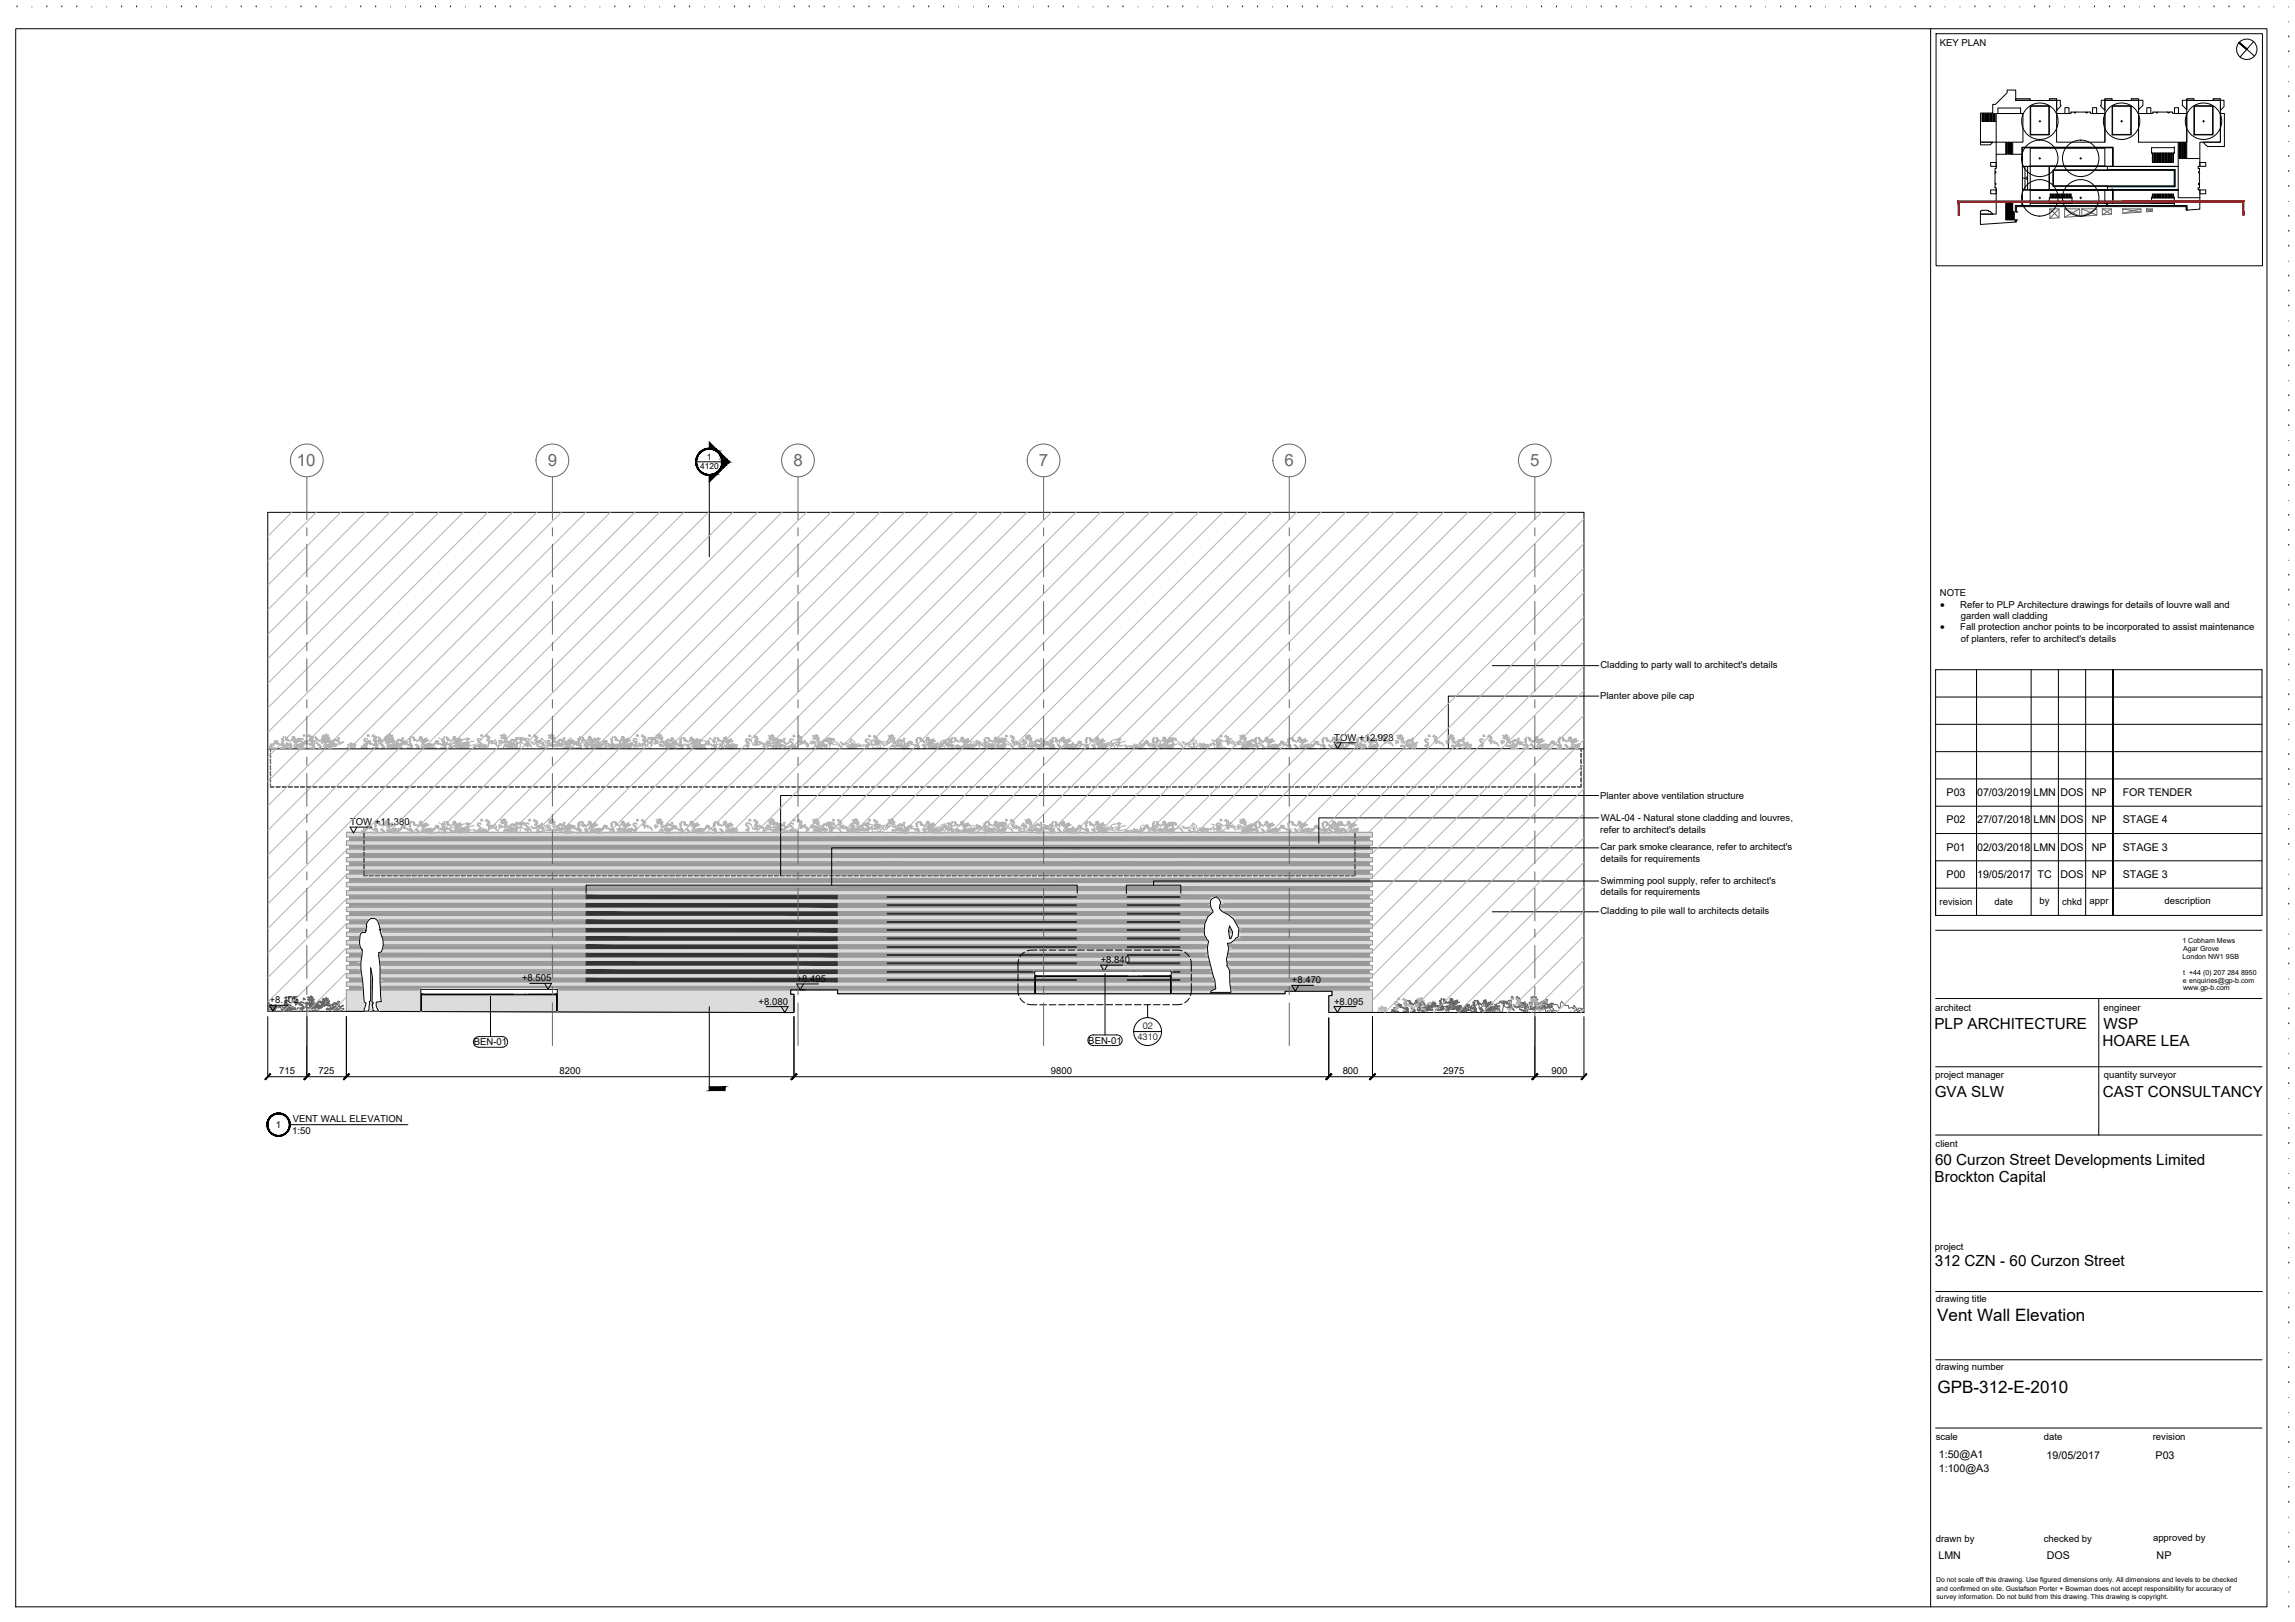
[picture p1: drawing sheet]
<svg xmlns="http://www.w3.org/2000/svg" width="841mm" height="594mm" viewBox="0 0 841 594" stroke-linecap="round" stroke-linejoin="round" font-family="sans-serif">
<defs><g id="words">
<g font-size="6.3">
<text x="709.9" y="483.9">Vent Wall Elevation</text>
<text x="710" y="510.3">GPB-312-E-2010</text>
</g>
<g font-size="6.2" fill="#666">
<text x="108.8" y="170.7">10</text>
<text x="200.7" y="170.7">9</text>
<text x="290.7" y="170.7">8</text>
<text x="380.7" y="170.7">7</text>
<text x="470.7" y="170.7">6</text>
<text x="560.7" y="170.7">5</text>
</g>
<g font-size="5.6">
<text x="708.9" y="376.8">PLP ARCHITECTURE</text>
<text x="770.9" y="376.8">WSP</text>
<text x="770.5" y="383.1">HOARE LEA</text>
<text x="709" y="401.8">GVA SLW</text>
<text x="770.7" y="401.8">CAST CONSULTANCY</text>
<text x="709.1" y="426.8">60 Curzon Street Developments Limited</text>
<text x="708.9" y="433.1">Brockton Capital</text>
<text x="709.1" y="463.6">312 CZN - 60 Curzon Street</text>
</g>
<g font-size="3.9">
<text x="713.3" y="291.6">P03</text>
<text x="724.5" y="291.6">07/03/2019</text>
<text x="745.2" y="291.6">LMN</text>
<text x="755.1" y="291.6">DOS</text>
<text x="766.6" y="291.6">NP</text>
<text x="777.9" y="291.6">FOR TENDER</text>
<text x="713.3" y="301.5">P02</text>
<text x="724.5" y="301.5">27/07/2018</text>
<text x="745.2" y="301.5">LMN</text>
<text x="755.1" y="301.5">DOS</text>
<text x="766.6" y="301.5">NP</text>
<text x="777.9" y="301.5">STAGE 4</text>
<text x="713.3" y="311.6">P01</text>
<text x="724.5" y="311.6">02/03/2018</text>
<text x="745.2" y="311.6">LMN</text>
<text x="755.1" y="311.6">DOS</text>
<text x="766.6" y="311.6">NP</text>
<text x="777.9" y="311.6">STAGE 3</text>
<text x="713.3" y="321.5">P00</text>
<text x="724.5" y="321.5">19/05/2017</text>
<text x="746.7" y="321.5">TC</text>
<text x="755.1" y="321.5">DOS</text>
<text x="766.6" y="321.5">NP</text>
<text x="777.9" y="321.5">STAGE 3</text>
<text x="710.5" y="534.1">1:50@A1</text>
<text x="710.5" y="539">1:100@A3</text>
<text x="750" y="534.2">19/05/2017</text>
<text x="789.9" y="534.4">P03</text>
<text x="710.4" y="571">LMN</text>
<text x="750.1" y="571">DOS</text>
<text x="790.3" y="571">NP</text>
</g>
<g font-size="3.7">
<text x="711" y="222.5">·</text>
<text x="711" y="230.9">·</text>
</g>
<g font-size="3.5">
<text x="710.9" y="16.8">KEY PLAN</text>
<text x="710.9" y="218.3">NOTE</text>
<text x="718.4" y="222.5">Refer to PLP Architecture drawings for details of louvre wall and</text>
<text x="718.5" y="226.7">garden wall cladding</text>
<text x="718.4" y="230.9">Fall protection anchor points to be incorporated to assist maintenance</text>
<text x="718.5" y="235">of planters, refer to architect's details</text>
<text x="586.5" y="244.7">Cladding to party wall to architect's details</text>
<text x="586.4" y="255.9">Planter above pile cap</text>
<text x="488.9" y="271.3">TOW +12.928</text>
<text x="586.4" y="292.6">Planter above ventilation structure</text>
<text x="128.3" y="302.2">TOW +11.380</text>
<text x="586.4" y="305">refer to architect's details</text>
<text x="586.6" y="300.8">WAL-04 - Natural stone cladding and louvres,</text>
<text x="586.5" y="311.5">Car park smoke clearance, refer to architect's</text>
<text x="586.5" y="315.7">details for requirements</text>
<text x="586.5" y="323.6">Swimming pool supply, refer to architect's</text>
<text x="586.5" y="327.9">details for requirements</text>
<text x="586.5" y="334.9">Cladding to pile wall to architects details</text>
<text x="710.8" y="331.5">revision</text>
<text x="730.9" y="331.5">date</text>
<text x="747.4" y="331.2">by</text>
<text x="755.7" y="331.5">chkd</text>
<text x="765.7" y="331.2">appr</text>
<text x="793.2" y="331.2">description</text>
<text x="403.4" y="352.7">+8.840</text>
<text x="191.3" y="359.4">+8.505</text>
<text x="292" y="359.6">+8.495</text>
<text x="473.4" y="360.2">+8.470</text>
<text x="98.8" y="367.5">+8.105</text>
<text x="278" y="367.9">+8.080</text>
<text x="488.9" y="367.9">+8.095</text>
<text x="709.2" y="370.2">architect</text>
<text x="770.8" y="370.2">engineer</text>
<text x="418.7" y="376.9">02</text>
<text x="173.6" y="382.8">BEN-01</text>
<text x="398.8" y="382.2">BEN-01</text>
<text x="416.9" y="381">4310</text>
<text x="102.4" y="393.3">715</text>
<text x="116.8" y="393.3">725</text>
<text x="205.1" y="393.3">8200</text>
<text x="385.1" y="393.3">9800</text>
<text x="492" y="393.3">800</text>
<text x="528.8" y="393.3">2975</text>
<text x="568.6" y="393.3">900</text>
<text x="709.2" y="395">project manager</text>
<text x="770.9" y="395">quantity surveyor</text>
<text x="101.1" y="413.1">1</text>
<text x="107.3" y="410.9">VENT WALL ELEVATION</text>
<text x="107.1" y="415.3">1:50</text>
<text x="709.3" y="420">client</text>
<text x="709.1" y="457.9">project</text>
<text x="709.4" y="476.8">drawing title</text>
<text x="709.4" y="501.8">drawing number</text>
<text x="709.4" y="527.5">scale</text>
<text x="749" y="527.5">date</text>
<text x="788.9" y="527.4">revision</text>
<text x="709.4" y="564.6">drawn by</text>
<text x="749" y="564.6">checked by</text>
<text x="789" y="564.3">approved by</text>
</g>
<text font-size="3.2" x="259.1" y="168.4">1</text>
<text font-size="3.1" x="256.6" y="171.8">4120</text>
<g font-size="2.6">
<text x="799.8" y="345.5">1 Cobham Mews</text>
<text x="799.8" y="351.3">London NW1 9SB</text>
<text x="800" y="348.4">Agar Grove</text>
<text x="800" y="359.9">e enquiries@gp-b.com</text>
<text x="800" y="357">t +44 (0) 207 284 8950</text>
<text x="800" y="362.8">www.gp-b.com</text>
</g>
<g font-size="2.5">
<text x="709.5" y="579.6">Do not scale off this drawing. Use figured dimensions only. All dimensions and levels to be checked</text>
<text x="709.6" y="582.6">and confirmed on site. Gustafson Porter + Bowman does not accept responsibility for accuracy of</text>
<text x="709.6" y="585.7">survey information. Do not build from this drawing. This drawing is copyright.</text>
</g>
</g></defs>
<!-- layer: 312-GP-Plan-Garden Level|GP-SECT-HATCH-WATER -->
<g fill="#00bfff" stroke="#00bfff" stroke-width=".37">
<path d="M772.3 62.1h24.8z"/>
<path d="M772.3 62.3h24.8z"/>
<path d="M752.4 62.4h44.4z"/>
<path d="M752.4 68.2h44.7z"/>
<path d="M772.3 68.2h24.8v.2z"/>
<path d="M772.3 62.1l24.8 .2zM772.3 62.1l24.8 .2zM752.4 62.3h44.7z"/>
<path d="M752.4 62.3l44.7 .1zM752.4 62.3l44.7 .1z"/>
<path d="M796.8 62.4l.3 5.7v-5.7zM796.8 62.4l.3 5.7h-.3z"/>
<path d="M752.4 62.4l.1 5.7zM752.4 62.4l.1 5.7z"/>
<path d="M752.4 68.1l44.7 .1zM752.4 68.1l44.7 .1zM752.4 68.2h44.7z"/>
<path d="M772.3 68.4h24.8zM772.3 68.2l24.8 .2h-24.8z"/>
</g>
<!-- layer: 312-GP-Plan-Garden Level|GP-HRDL-WALL -->
<g fill="none" stroke="#000" stroke-width=".37">
<path d="M744 38.7h7v10.7h-7zM744.2 38.9h6.6v10.3h-6.6zM774 38.7h7v10.7h-7zM774.2 38.9h6.6v10.3h-6.6zM804 38.7h7v10.7h-7zM804.2 38.9h6.6v10.3h-6.6zM741.1 54.1h2.9v6.8h-2.9zM771.3 54.2l-27.3-.1h27.3v6.8h2.9M771.4 54.1h2.8M774.2 54.1v6.8M741.1 69.6h2.9v5.7h-2.9zM772 74.5h.3v.8h-.3z"/>
<path d="M774.2 60.9h.1M801.5 76.9l-.4 .1v-1.3h-62.2v1.9h-.4v-2.3h63v1.6M738.5 80.6h.4v.7h-.4z"/>
</g>
<!-- layer: 312-GP-Plan-Garden Level|GP-A-STRU-COLM -->
<g fill="none" stroke="#666" stroke-width=".37">
<path d="M751.2 76.5h3.4v3.3l-3.4 .2zM751.2 76.5l3.4 3.3M754.6 76.5l-3.4 3.5M756.6 76.5h5.5v2.7l-5.5 .4zM756.6 76.5l5.5 2.7M762.1 76.5l-5.5 3.1M762.9 76.5h5.5v2.3l-5.5 .4zM762.9 76.5l5.5 2.3M768.4 76.5l-5.5 2.7M770.4 76.5h3.3v2l-3.3 .2zM770.4 76.5l3.3 2M773.7 76.5l-3.3 2.2"/>
<path d="M777.9 76.5h6.7v1.2l-6.7 .5zM777.9 76.5l6.7 1.2M784.6 76.5l-6.7 1.7M786.6 76.5h2.2v.9l-2.2 .2zM786.6 76.5l2.2 .9M788.8 76.5l-2.2 1.1"/>
</g>
<!-- layer: 312-GP-Plan-Garden Level|GP-PLNT -->
<path d="M753.7 41.6v-4.9h-15v-3.7h-3.2v1l-4.3 4.2h-.9v3.2h-4.5v10.7h5.7v4.4M771.4 52.1v-15.4h12.3v15.4M801.4 52.1l-.1-15.4h12.4v15.4h-7.5v6M731.5 74v4.4h-5.8v3.8l12.8-.9v-.7M806.2 72.4l-.1 4.2-4.6 .3" fill="none" stroke="#000" stroke-width=".37"/>
<!-- layer: GP-XREF -->
<path d="M741.1 65.2h1.9M742.6 64.8l.4 .4-.4 .5M546.9 243.8h39M585.9 255h-55.1v19M585.9 299.6h-102.6v9.3M585.9 291.4h-299.8v29.3M585.9 310.5h-281.1v13.7M546.9 334h39M585.9 322.7h-163.2v1.5" fill="none" stroke="#000" stroke-width=".37"/>
<!-- layer: 312-GP-Plan-Garden Level|A-DOOR -->
<path d="M739 77.6l.5 .1zM739 80.5l.5 .1z" fill="none" stroke="#666" stroke-width=".37"/>
<!-- layer: 312-GP-Plan-Garden Level|GP-HRDL-FURNITURE -->
<g fill="none" stroke="#000" stroke-width=".37">
<path d="M732.2 39.6h8.3v2h-8.3zM788.5 56.1h.1M788.5 56.1h8.3M796.8 54.1h.1M796.8 56.1h.1M796.8 54.1h-8.3v2M796.8 54.1v2M744 74.5h27.3M759.3 72.5h.1M759.3 74.5h.1M759.3 72.5h-8.3v2M759.3 72.5v2"/>
<path d="M774.2 74.5h22.6M788.5 72.5v2M788.5 74.5h.1M788.5 72.5h.1M788.5 72.5h8.3M796.8 72.5h.1M796.8 74.5h.1M796.8 72.5v2.8"/>
</g>
<!-- layer: 312-GP-Plan-Garden Level|GP-HRDL-STAIR TREAD -->
<path d="M742.1 60.9v8.7M743 60.9v8.7" fill="none" stroke="#000" stroke-width=".37"/>
<!-- layer: 312-GP-Plan-Garden Level|GP-PLNT-TREE -->
<g fill="none" stroke="#000" stroke-width=".37">
<path d="M747.2 58h.6M747.2 44.4h.7M747.5 57.7v.6M747.5 44.1v.6M762.2 58h.6M762.5 57.7v.6M777.2 44.4h.6M777.5 44.1v.6M807.2 44.4h.6M807.5 44.1v.6M747.2 72.5h.6M747.5 72.1v.7"/>
<path d="M762.2 72.5h.6M762.5 72.1v.7"/>
<circle cx="747.5" cy="58" r="6.7"/>
<circle cx="747.5" cy="44.4" r="6.7"/>
<circle cx="762.5" cy="58" r="6.7"/>
<circle cx="777.5" cy="44.4" r="6.7"/>
<circle cx="807.5" cy="44.4" r="6.7"/>
<circle cx="747.5" cy="72.5" r="6.7"/>
<circle cx="762.5" cy="72.5" r="6.7"/>
</g>
<!-- layer: 312-GP-Plan-Garden Level|GP-HRDL-STAIR OUTL -->
<path d="M741 74l.1 1.3zM741.1 60.9h2.9v8.7h-2.9zM771.3 60.8l-27.3 .1" fill="none" stroke="#000" stroke-width=".37"/>
<!-- layer: 312-GP-Plan-Garden Level|GP-HRDL-PAVING-BANDING -->
<g fill="none" stroke="#000" stroke-width=".37">
<path d="M726.3 41.6h.3v2.9h-.3zM726.9 41.6h.3v2.9h-.3zM727.5 41.6h.2v2.9h-.2zM728 41.6h.3v2.9h-.3zM728.6 41.6h.3v2.9h-.3zM729.2 41.6h.2v2.9h-.2zM729.8 41.6h.2v2.9h-.2zM730.3 41.6h.3v2.9h-.3zM730.9 41.6h.3v2.9h-.3zM735 52.1v4.4M735.3 52.1h.3v4.4h-.3zM735.9 52.1h.3v4.4h-.3z"/>
<path d="M736.4 52.1h.3v4.4h-.3zM737 52.1h.3v4.4h-.3zM737.6 52.1v4.4M788.8 56.1h.2v3.4h-.2zM789.3 56.1h.3v3.4h-.3zM789.9 56.1h.3v3.4h-.3zM790.5 56.1h.2v3.4h-.2zM791.1 56.1h.2v3.4h-.2zM791.6 56.1h.3v3.4h-.3zM792.2 56.1h.3v3.4h-.3zM792.8 56.1h.3v3.4h-.3zM793.3 56.1h.3v3.4h-.3z"/>
<path d="M793.9 56.1h.3v3.4h-.3zM794.5 56.1h.3v3.4h-.3zM795.1 56.1h.2v3.4h-.2zM795.7 56.1h.2v3.4h-.2zM796.2 56.1h.3v3.4h-.3zM735 74v6.6h.3v-6.6h.3v6.6h.3v-6.6h.3v6.6h.2v-6.6h.3v6.6h.3v-6.6h.3v6.6h.3v-6.6M737.9 77.6h.2v3h-.2zM751.3 71h.3v1.5h-.3zM751.9 71h.2v1.5h-.2zM752.4 71h.3v1.5h-.3zM753 71h.3v1.5h-.3zM753.6 71h.3v1.5h-.3z"/>
<path d="M754.2 71h.2v1.5h-.2zM754.7 71h.3v1.5h-.3zM755.3 71h.3v1.5h-.3zM755.9 71h.3v1.5h-.3zM756.5 71h.2v1.5h-.2zM757 71h.3v1.5h-.3zM757.6 71h.3v1.5h-.3zM758.2 71h.2v1.5h-.2zM758.7 71h.3v1.5h-.3zM771.4 69.6h-27.4l27.3 .1M788.8 71h.2v1.5h-.2zM789.3 71h.3v1.5h-.3z"/>
<path d="M789.9 71h.3v1.5h-.3zM790.5 71h.2v1.5h-.2zM791.1 71h.2v1.5h-.2zM791.6 71h.3v1.5h-.3zM792.2 71h.3v1.5h-.3zM792.8 71h.3v1.5h-.3zM793.3 71h.3v1.5h-.3zM793.9 71h.3v1.5h-.3zM794.5 71h.3v1.5h-.3zM795.1 71h.2v1.5h-.2zM795.7 71h.2v1.5h-.2zM796.2 71h.3v1.5h-.3z"/>
</g>
<!-- layer: 312-GP-Plan-Garden Level|GP-HRDL-PAVING -->
<g fill="none" stroke="#000" stroke-width=".37">
<path d="M738.7 36.2h5.3v.5h-5.3zM751 36.1v.6h4v1.8h.2v.3l-1.5 1.6v-4.3zM756.7 39.4h1.5v2.2h-1.5zM766.8 39.4h1.5v2.2h-1.5zM770 36.7h1.4v-.6h2.6v.6h-2.6v3.7l-1.6-1.6 .2-.2zM781 36.1v.6h4.3v2l-1.6 1.5v-4.1zM786.7 39.4h1.5v2.2h-1.5zM796.9 39.4h1.4v2.2h-1.4zM799.8 36.7h1.5v-.6h2.7v.6h-2.7v3.5l-1.6-1.5zM811 36.1h2.7v.6h-2.7zM813.7 36.7h1.3v2.4l-1.3 1.3zM725.8 52.1h4.5l-.9 1h-3.6z"/>
<path d="M729.5 59.5h2v1.4h-2zM735 52.1h-3.5v-10.5h9.8v10.5h-3.7M735 56.5h-3.5l.1 5.2h-.5l-.1 1.1 .4 .1v.4h-.4v3.9h.4v.4h-.3l-.1 1.2h.6l-.1 5.2h3.5M737.6 56.5h3.5v4.4M741 53.9h33.4v7l-.2-6.8h-33.1l-.1 2.4zM753.7 41.6l5.3-.1v-.5h1.2v.4h.4v-.4h3.9v.4h.4v-.4h1.2v.5l5.3 .1v10.5h-17.7zM783.7 41.6l5.3-.1v-.5h1l.2 .4h.4v-.4h3.9v.4h.4l.1-.4h1.1v.5l5.2 .1v16.5h4.9v2.8h-.7v.8h.6l-.1 1.2h-.3v.4h.4v3.9h-.4v.4h.3v1.2h-.5v.8h.7v2.8h-8v-20.3h-14.5zM798.5 52.1h.3v6h-.3zM799.1 52.1h.3v6h-.3zM799.6 52.1h.3l.1 6h-.4zM800.2 52.1h.3v6h-.3zM800.8 52.1h.3v6h-.3z"/>
<path d="M806.2 59.5h2.1v1.4h-2.1zM813.7 41.6h1.4v12.1h-6.2l-1.6-1.6h6.4zM726 77h2.6v.4h.7l1 1h-4.6zM729.5 69.6h2v1.4h-2zM744 69.6h6.9M744 60.9h8.3M752.4 62.3l44.7-.2v6.3l-44.7-.2zM752.5 62.4h44.3v5.7h-44.3zM771.4 74.5h.1M771.4 74.5h2.8M772.3 60.9v1.4M772.3 68.2v1.4"/>
<path d="M774 69.6h.1M774 60.9h-23v8.7h47.2h-47.2v-8.7h47.2l-47.2 .1v8.5h47.2M774.2 69.6h-2.9v4.9M774.2 74.5h.1M774.2 69.6l.2 4.8zM774.2 69.6v4.9M806.2 69.6h2.1v1.4h-2.1z"/>
</g>
<!-- layer: 312-GP-Elevations-Garden Level|GP-SECT-BACK -->
<g fill="#999" stroke="#999" stroke-width=".37">
<path d="M128.1 306.6l373.7 1.3v-1.3zM128.1 306.6l373.7 1.3h-373.7z"/>
<path d="M306.8 309.7l195 1.2v-1.2zM306.8 309.7l195 1.2h-195z"/>
<path d="M128.1 309.7l178.7 1.2v-1.2zM128.1 309.7l178.7 1.2h-178.7z"/>
<path d="M128.1 312.7l373.7 1.2v-1.2zM128.1 312.7l373.7 1.2h-373.7z"/>
<path d="M128.1 315.8l373.7 1.2v-1.2zM128.1 315.8l373.7 1.2h-373.7z"/>
<path d="M128.1 318.8l373.7 1.2v-1.2zM128.1 318.8l373.7 1.2h-373.7z"/>
<path d="M128.1 321.8l373.7 1.3v-1.3zM128.1 321.8l373.7 1.3h-373.7z"/>
<path d="M128.1 324.9l373.7 1.2v-1.2zM128.1 324.9l373.7 1.2h-373.7z"/>
<path d="M128.1 327.9l373.7 1.2v-1.2zM128.1 327.9l373.7 1.2h-373.7z"/>
<path d="M128.1 331l373.7 1.2v-1.2zM128.1 331l373.7 1.2h-373.7z"/>
<path d="M128.1 334l373.7 1.2v-1.2zM128.1 334l373.7 1.2h-373.7z"/>
<path d="M128.1 337l373.7 1.3v-1.3zM128.1 337l373.7 1.3h-373.7z"/>
<path d="M128.1 340.1l373.7 1.2v-1.2zM128.1 340.1l373.7 1.2h-373.7z"/>
<path d="M128.1 343.1l373.7 1.2v-1.2zM128.1 343.1l373.7 1.2h-373.7z"/>
<path d="M128.1 346.2l373.7 1.2v-1.2zM128.1 346.2l373.7 1.2h-373.7z"/>
<path d="M128.1 349.2l373.7 1.2v-1.2zM128.1 349.2l373.7 1.2h-373.7z"/>
<path d="M128.1 352.3l373.7 1.1v-1.1zM128.1 352.3l373.7 1.1h-373.7z"/>
<path d="M128.1 355.3l373.7 1.2v-1.2zM128.1 355.3l373.7 1.2h-373.7z"/>
<path d="M128.1 358.3l373.7 1.2v-1.2zM128.1 358.3l373.7 1.2h-373.7z"/>
<path d="M128.1 361.4l373.7 1.1v-1.1zM128.1 361.4l373.7 1.1h-373.7z"/>
<path d="M214.8 306.6l92 1.3v-1.3zM214.8 306.6l92 1.3h-92z"/>
<path d="M214.8 312.7l92 1.2v-1.2zM214.8 312.7l92 1.2h-92z"/>
<path d="M214.8 315.8l92 1.2v-1.2zM214.8 315.8l92 1.2h-92z"/>
<path d="M214.8 318.8l92 1.2v-1.2zM214.8 318.8l92 1.2h-92z"/>
<path d="M214.8 321.8l92 1.3v-1.3zM214.8 321.8l92 1.3h-92z"/>
<path d="M214.8 324.9l92 1.2v-1.2zM214.8 324.9l92 1.2h-92z"/>
<path d="M432.7 306.6l69.1 1.3v-1.3zM432.7 306.6l69.1 1.3h-69.1z"/>
<path d="M432.7 309.7l69.1 1.2v-1.2zM432.7 309.7l69.1 1.2h-69.1z"/>
<path d="M432.7 312.7l69.1 1.2v-1.2zM432.7 312.7l69.1 1.2h-69.1z"/>
<path d="M432.7 315.8l69.1 1.2v-1.2zM432.7 315.8l69.1 1.2h-69.1z"/>
<path d="M432.7 318.8l69.1 1.2v-1.2zM432.7 318.8l69.1 1.2h-69.1z"/>
<path d="M432.7 321.8l69.1 1.3v-1.3zM432.7 321.8l69.1 1.3h-69.1z"/>
<path d="M432.7 324.9l69.1 1.2v-1.2zM432.7 324.9l69.1 1.2h-69.1z"/>
<path d="M432.7 327.9l69.1 1.2v-1.2zM432.7 327.9l69.1 1.2h-69.1z"/>
<path d="M432.7 331l69.1 1.2v-1.2zM432.7 331l69.1 1.2h-69.1z"/>
<path d="M432.7 334l69.1 1.2v-1.2zM432.7 334l69.1 1.2h-69.1z"/>
<path d="M432.7 337l69.1 1.3v-1.3zM432.7 337l69.1 1.3h-69.1z"/>
<path d="M432.7 340.1l69.1 1.2v-1.2zM432.7 340.1l69.1 1.2h-69.1z"/>
<path d="M432.7 343.1l69.1 1.2v-1.2zM432.7 343.1l69.1 1.2h-69.1z"/>
<path d="M432.7 346.2l69.1 1.2v-1.2zM432.7 346.2l69.1 1.2h-69.1z"/>
<path d="M432.7 349.2l69.1 1.2v-1.2zM432.7 349.2l69.1 1.2h-69.1z"/>
<path d="M432.7 352.3l69.1 1.1v-1.1zM432.7 352.3l69.1 1.1h-69.1z"/>
<path d="M432.7 355.3l69.1 1.2v-1.2zM432.7 355.3l69.1 1.2h-69.1z"/>
<path d="M432.7 358.3l69.1 1.2v-1.2zM432.7 358.3l69.1 1.2h-69.1z"/>
<path d="M394.8 306.6l18 1.3v-1.3zM394.8 306.6l18 1.3h-18z"/>
<path d="M394.8 309.7l18 1.2v-1.2zM394.8 309.7l18 1.2h-18z"/>
<path d="M394.8 312.7l18 1.2v-1.2zM394.8 312.7l18 1.2h-18z"/>
<path d="M394.8 315.8l18 1.2v-1.2zM394.8 315.8l18 1.2h-18z"/>
<path d="M394.8 318.8l18 1.2v-1.2zM394.8 318.8l18 1.2h-18z"/>
<path d="M394.8 321.8l18 1.3v-1.3zM394.8 321.8l18 1.3h-18z"/>
<path d="M394.8 324.9l18 1.2v-1.2zM394.8 324.9l18 1.2h-18z"/>
<path d="M394.8 327.9l18 1.2v-1.2zM394.8 327.9l18 1.2h-18z"/>
<path d="M394.8 331l18 1.2v-1.2zM394.8 331l18 1.2h-18z"/>
<path d="M394.8 334l18 1.2v-1.2zM394.8 334l18 1.2h-18z"/>
<path d="M394.8 337l18 1.3v-1.3zM394.8 337l18 1.3h-18z"/>
<path d="M394.8 340.1l18 1.2v-1.2zM394.8 340.1l18 1.2h-18z"/>
<path d="M394.8 343.1l18 1.2v-1.2zM394.8 343.1l18 1.2h-18z"/>
<path d="M394.8 346.2l18 1.2v-1.2zM394.8 346.2l18 1.2h-18z"/>
<path d="M394.8 349.2l18 1.2v-1.2zM394.8 349.2l18 1.2h-18z"/>
<path d="M394.8 352.3l18 1.1v-1.1zM394.8 352.3l18 1.1h-18z"/>
<path d="M394.8 355.3l18 1.2v-1.2zM394.8 355.3l18 1.2h-18z"/>
<path d="M394.8 358.3l18 1.2v-1.2zM394.8 358.3l18 1.2h-18z"/>
<path d="M306.8 306.6l18 1.3v-1.3zM306.8 306.6l18 1.3h-18z"/>
<path d="M306.8 309.7l18 1.2v-1.2zM306.8 309.7l18 1.2h-18z"/>
<path d="M306.8 312.7l18 1.2v-1.2zM306.8 312.7l18 1.2h-18z"/>
<path d="M306.8 315.8l18 1.2v-1.2zM306.8 315.8l18 1.2h-18z"/>
<path d="M306.8 318.8l18 1.2v-1.2zM306.8 318.8l18 1.2h-18z"/>
<path d="M306.8 321.8l18 1.3v-1.3zM306.8 321.8l18 1.3h-18z"/>
<path d="M306.8 324.9l18 1.2v-1.2zM306.8 324.9l18 1.2h-18z"/>
<path d="M306.8 327.9l18 1.2v-1.2zM306.8 327.9l18 1.2h-18z"/>
<path d="M306.8 331l18 1.2v-1.2zM306.8 331l18 1.2h-18z"/>
<path d="M306.8 334l18 1.2v-1.2zM306.8 334l18 1.2h-18z"/>
<path d="M306.8 337l18 1.3v-1.3zM306.8 337l18 1.3h-18z"/>
<path d="M306.8 340.1l18 1.2v-1.2zM306.8 340.1l18 1.2h-18z"/>
<path d="M306.8 343.1l18 1.2v-1.2zM306.8 343.1l18 1.2h-18z"/>
<path d="M306.8 346.2l18 1.2v-1.2zM306.8 346.2l18 1.2h-18z"/>
<path d="M306.8 349.2l18 1.2v-1.2zM306.8 349.2l18 1.2h-18z"/>
<path d="M306.8 352.3l18 1.1v-1.1zM306.8 352.3l18 1.1h-18z"/>
<path d="M306.8 355.3l18 1.2v-1.2zM306.8 355.3l18 1.2h-18z"/>
<path d="M306.8 358.3l18 1.2v-1.2zM306.8 358.3l18 1.2h-18z"/>
<path d="M324.8 306.6l70 1.3v-1.3zM324.8 306.6l70 1.3h-70z"/>
<path d="M324.8 309.7l70 1.2v-1.2zM324.8 309.7l70 1.2h-70z"/>
<path d="M324.8 312.7l70 1.2v-1.2zM324.8 312.7l70 1.2h-70z"/>
<path d="M324.8 315.8l70 1.2v-1.2zM324.8 315.8l70 1.2h-70z"/>
<path d="M324.8 318.8l70 1.2v-1.2zM324.8 318.8l70 1.2h-70z"/>
<path d="M324.8 321.8l70 1.3v-1.3zM324.8 321.8l70 1.3h-70z"/>
<path d="M324.8 324.9l70 1.2v-1.2zM324.8 324.9l70 1.2h-70z"/>
<path d="M412.8 306.6l19.9 1.3v-1.3zM412.8 306.6l19.9 1.3h-19.9z"/>
<path d="M412.8 309.7l19.9 1.2v-1.2zM412.8 309.7l19.9 1.2h-19.9z"/>
<path d="M412.8 312.7l19.9 1.2v-1.2zM412.8 312.7l19.9 1.2h-19.9z"/>
<path d="M412.8 315.8l19.9 1.2v-1.2zM412.8 315.8l19.9 1.2h-19.9z"/>
<path d="M412.8 318.8l19.9 1.2v-1.2zM412.8 318.8l19.9 1.2h-19.9z"/>
<path d="M412.8 321.8l19.9 1.3v-1.3zM412.8 321.8l19.9 1.3h-19.9z"/>
<path d="M412.8 324.9l19.9 1.2v-1.2zM412.8 324.9l19.9 1.2h-19.9z"/>
</g>
<g fill="#333" stroke="#333" stroke-width=".37">
<path d="M324.8 327.9l70 1.2v-1.2zM324.8 327.9l70 1.2h-70z"/>
<path d="M324.8 331l70 1.2v-1.2zM324.8 331l70 1.2h-70z"/>
<path d="M324.8 334l70 1.2v-1.2zM324.8 334l70 1.2h-70z"/>
<path d="M324.8 337l70 1.3v-1.3zM324.8 337l70 1.3h-70z"/>
<path d="M324.8 340.1l70 1.2v-1.2zM324.8 340.1l70 1.2h-70z"/>
<path d="M324.8 343.1l70 1.2v-1.2zM324.8 343.1l70 1.2h-70z"/>
<path d="M324.8 346.2l70 1.2v-1.2zM324.8 346.2l70 1.2h-70z"/>
<path d="M324.8 349.2l70 1.2v-1.2zM324.8 349.2l70 1.2h-70z"/>
<path d="M324.8 352.3l70 1.1v-1.1zM324.8 352.3l70 1.1h-70z"/>
<path d="M324.8 355.3l70 1.2v-1.2zM324.8 355.3l70 1.2h-70z"/>
<path d="M324.8 358.3l70 1.2v-1.2zM324.8 358.3l70 1.2h-70z"/>
<path d="M412.8 327.9l19.9 1.2v-1.2zM412.8 327.9l19.9 1.2h-19.9z"/>
<path d="M412.8 331l19.9 1.2v-1.2zM412.8 331l19.9 1.2h-19.9z"/>
<path d="M412.8 334l19.9 1.2v-1.2zM412.8 334l19.9 1.2h-19.9z"/>
<path d="M412.8 337l19.9 1.3v-1.3zM412.8 337l19.9 1.3h-19.9z"/>
<path d="M412.8 340.1l19.9 1.2v-1.2zM412.8 340.1l19.9 1.2h-19.9z"/>
<path d="M412.8 343.1l19.9 1.2v-1.2zM412.8 343.1l19.9 1.2h-19.9z"/>
<path d="M412.8 346.2l19.9 1.2v-1.2zM412.8 346.2l19.9 1.2h-19.9z"/>
<path d="M412.8 349.2l19.9 1.2v-1.2zM412.8 349.2l19.9 1.2h-19.9z"/>
<path d="M412.8 352.3l19.9 1.1v-1.1zM412.8 352.3l19.9 1.1h-19.9z"/>
<path d="M412.8 355.3l19.9 1.2v-1.2zM412.8 355.3l19.9 1.2h-19.9z"/>
<path d="M412.8 358.3l19.9 1.2v-1.2zM412.8 358.3l19.9 1.2h-19.9z"/>
<path d="M214.8 327.9l92 1.2v-1.2zM214.8 327.9l92 1.2h-92z"/>
<path d="M214.8 331l92 1.2v-1.2zM214.8 331l92 1.2h-92z"/>
<path d="M214.8 334l92 1.2v-1.2zM214.8 334l92 1.2h-92z"/>
<path d="M214.8 337l92 1.3v-1.3zM214.8 337l92 1.3h-92z"/>
<path d="M214.8 340.1l92 1.2v-1.2zM214.8 340.1l92 1.2h-92z"/>
<path d="M214.8 343.1l92 1.2v-1.2zM214.8 343.1l92 1.2h-92z"/>
<path d="M214.8 346.2l92 1.2v-1.2zM214.8 346.2l92 1.2h-92z"/>
<path d="M214.8 349.2l92 1.2v-1.2zM214.8 349.2l92 1.2h-92z"/>
<path d="M214.8 352.3l92 1.1v-1.1zM214.8 352.3l92 1.1h-92z"/>
<path d="M214.8 355.3l92 1.2v-1.2zM214.8 355.3l92 1.2h-92z"/>
<path d="M214.8 358.3l92 1.2v-1.2zM214.8 358.3l92 1.2h-92z"/>
</g>
<g fill="#dcdcdc" stroke="#dcdcdc" stroke-width=".37">
<path d="M126.9 308h376.1v1.6z"/>
<path d="M126.9 311h376.1v1.6z"/>
<path d="M126.9 314.1h376.1v1.5z"/>
<path d="M126.9 317.1h376.1v1.6z"/>
<path d="M126.9 320.1h376.1v1.6z"/>
<path d="M126.9 323.2h376.1v1.6z"/>
<path d="M126.9 326.2h376.1v1.6z"/>
<path d="M126.9 329.3h376.1v1.5z"/>
<path d="M126.9 332.3h376.1v1.6z"/>
<path d="M126.9 335.3h376.1v1.6z"/>
<path d="M126.9 338.4h376.1v1.6z"/>
<path d="M126.9 341.4h376.1v1.6z"/>
<path d="M126.9 344.5h376.1v1.6z"/>
<path d="M126.9 347.5h376.1v1.6z"/>
<path d="M126.9 350.5h376.1v1.6z"/>
<path d="M126.9 353.6h376.1v1.6z"/>
<path d="M126.9 356.6h376.1v1.6z"/>
<path d="M126.9 359.6h376.1v1.7z"/>
<path d="M488 363.1h15z"/>
<path d="M488 364.6h15z"/>
<path d="M487.9 364.7h15.1z"/>
<path d="M126.9 370.4h164.1z"/>
<path d="M486.9 364.7h16.1v6.1z"/>
<path d="M144.9 370.4h146.1v.4z"/>
<path d="M126.9 304.8l376.1 1.7v-1.7zM126.9 304.8l376.1 1.7h-376.1z"/>
<path d="M126.9 309.6h376.1zM126.9 308l376.1 1.6h-376.1z"/>
<path d="M126.9 312.6h376.1zM126.9 311l376.1 1.6h-376.1z"/>
<path d="M126.9 315.6h376.1zM126.9 314.1l376.1 1.5h-376.1z"/>
<path d="M126.9 318.7h376.1zM126.9 317.1l376.1 1.6h-376.1z"/>
<path d="M126.9 321.7h376.1zM126.9 320.1l376.1 1.6h-376.1z"/>
<path d="M126.9 324.8h376.1zM126.9 323.2l376.1 1.6h-376.1z"/>
<path d="M126.9 327.8h376.1zM126.9 326.2l376.1 1.6h-376.1z"/>
<path d="M126.9 330.8h376.1zM126.9 329.3l376.1 1.5h-376.1z"/>
<path d="M126.9 333.9h376.1zM126.9 332.3l376.1 1.6h-376.1z"/>
<path d="M126.9 336.9h376.1zM126.9 335.3l376.1 1.6h-376.1z"/>
<path d="M126.9 340h376.1zM126.9 338.4l376.1 1.6h-376.1z"/>
<path d="M126.9 343h376.1zM126.9 341.4l376.1 1.6h-376.1z"/>
<path d="M126.9 346.1h376.1zM126.9 344.5l376.1 1.6h-376.1z"/>
<path d="M126.9 349.1h376.1zM126.9 347.5l376.1 1.6h-376.1z"/>
<path d="M126.9 352.1h376.1zM126.9 350.5l376.1 1.6h-376.1z"/>
<path d="M126.9 355.2h376.1zM126.9 353.6l376.1 1.6h-376.1z"/>
<path d="M126.9 358.2h376.1zM126.9 356.6l376.1 1.6h-376.1z"/>
<path d="M126.9 361.3h376.1zM126.9 359.6l376.1 1.7h-376.1z"/>
<path d="M126.9 362.5h376.1zM126.9 362.5h376.1z"/>
<path d="M126.9 362.5h163zM126.9 362.5l163 .1z"/>
<path d="M126.9 362.6h163zM126.9 362.6h163z"/>
<path d="M126.9 362.6h163zM126.9 362.6h162.9z"/>
<path d="M126.9 362.6h162.9zM126.9 362.6h162.9z"/>
<path d="M126.9 362.6h162.9zM126.9 362.6l162.9 .1z"/>
<path d="M126.9 362.7h162.9zM126.9 362.7h162.9z"/>
<path d="M126.9 362.7h162.9zM126.9 362.7h162.9z"/>
<path d="M126.9 362.7l162.9 .1zM126.9 362.7l162.9 .1z"/>
<path d="M306.9 362.5l196.1 .6v-.6zM306.9 362.5l196.1 .6h-196.1z"/>
<path d="M470.9 363.1h32.1zM470.9 363.1h32.1z"/>
<path d="M306.9 363.1h164zM306.9 363.1h164z"/>
<path d="M487.9 363.1h15.1zM487.9 363.1h15.1z"/>
<path d="M488 363.1h15zM488 363.1h15zM488 363.1h15z"/>
<path d="M488 363.1h15zM488 363.1h15z"/>
<path d="M488.1 363.1h14.9zM488.1 363.1h14.9z"/>
<path d="M488.1 363.1l14.9 .1zM488.1 363.1l14.9 .1z"/>
<path d="M488.1 363.2h14.9zM488.1 363.2h14.9z"/>
<path d="M488.1 363.2h14.9zM488.1 363.2h14.9z"/>
<path d="M488.1 363.2l14.9 .1zM488.1 363.2l14.9 .1z"/>
<path d="M488.1 363.3h14.9zM488.1 363.3h14.9z"/>
<path d="M306.9 363.1l164 .9v-.9zM306.9 363.1l164 .9h-164z"/>
<path d="M306.9 364h164zM429.2 364h41.7zM306.9 364h164z"/>
<path d="M126.9 362.8l162.9 1.2v-1.2zM126.9 362.8l162.9 1.2h-162.9z"/>
<path d="M126.9 364h162.9zM126.9 364h162.9z"/>
<path d="M126.9 364h162.9zM126.9 364h162.9z"/>
<path d="M126.9 364l162.9 .1zM126.9 364l162.9 .1z"/>
<path d="M126.9 364.1h162.9zM126.9 364.1h162.9z"/>
<path d="M126.9 364.1h162.9zM126.9 364.1h162.9z"/>
<path d="M126.9 364.1h163zM126.9 364.1h163z"/>
<path d="M126.9 364.1h163zM126.9 364.1h163z"/>
<path d="M126.9 364.1l163 .1zM126.9 364.1l163 .1z"/>
<path d="M126.9 364.2h163zM126.9 364.2h163z"/>
<path d="M126.9 364.2h164.1zM126.9 364.2h164.1z"/>
<path d="M488.1 363.3l14.9 1.2v-1.2zM488.1 363.3l14.9 1.2h-14.9z"/>
<path d="M488.1 364.5h14.9zM488.1 364.5h14.9z"/>
<path d="M488.1 364.5h14.9zM488.1 364.5h14.9z"/>
<path d="M488.1 364.5l14.9 .1zM488.1 364.5l14.9 .1z"/>
<path d="M488.1 364.6h14.9zM488.1 364.6h14.9z"/>
<path d="M488.1 364.6h14.9zM488 364.6h15z"/>
<path d="M488 364.6h15zM488 364.6h15zM488 364.6h15z"/>
<path d="M488 364.6l15 .1zM487.9 364.7h15.1zM486.9 364.7h16.1z"/>
<path d="M126.9 364.2l164.1 6.2v-6.2zM126.9 364.2l164.1 6.2h-164.1zM126.9 370.4h164.1z"/>
<path d="M486.9 370.8h16.1zM486.9 364.7l16.1 6.1h-16.1z"/>
<path d="M144.9 370.4l146.1 .4zM280.3 370.8l10.7 .1z"/>
</g>
<!-- layer: 312-GP-Elevations-Garden Level|GP-SECT-BACKGROUND -->
<g fill="none" stroke="#999" stroke-width=".37">
<path d="M126.9 304.8h376.1v1.7h-376.1zM126.9 308h376.1v1.6h-376.1zM126.9 311h376.1v1.6h-376.1zM126.9 314.1h376.1v1.5h-376.1zM126.9 317.1h376.1v1.6h-376.1zM128.1 309.7h373.7v1.2h-373.7zM128.1 312.7h373.7v1.2h-373.7zM128.1 315.8h373.7v1.2h-373.7zM128.1 318.8h373.7v1.2h-373.7zM128.1 306.6h373.7v1.3h-373.7zM126.9 320.1h376.1v1.6h-376.1zM126.9 323.2h376.1v1.6h-376.1z"/>
<path d="M126.9 326.2h376.1v1.6h-376.1zM126.9 329.3h376.1v1.5h-376.1zM126.9 332.3h376.1v1.6h-376.1zM126.9 335.3h376.1v1.6h-376.1zM126.9 338.4h376.1v1.6h-376.1zM128.1 321.8h373.7v1.3h-373.7zM128.1 324.9h373.7v1.2h-373.7zM128.1 327.9h373.7v1.2h-373.7zM128.1 331h373.7v1.2h-373.7zM128.1 334h373.7v1.2h-373.7zM128.1 337h373.7v1.3h-373.7zM126.9 341.4h376.1v1.6h-376.1z"/>
<path d="M126.9 344.5h376.1v1.6h-376.1zM126.9 347.5h376.1v1.6h-376.1zM126.9 350.5h376.1v1.6h-376.1zM126.9 353.6h376.1v1.6h-376.1zM126.9 356.6h376.1v1.6h-376.1zM126.9 359.6h376.1v1.7h-376.1zM128.1 340.1h373.7v1.2h-373.7zM128.1 343.1h373.7v1.2h-373.7zM128.1 346.2h373.7v1.2h-373.7zM128.1 349.2h373.7v1.2h-373.7zM128.1 352.3h373.7v1.1h-373.7zM128.1 355.3h373.7v1.2h-373.7z"/>
<path d="M128.1 358.3h373.7v1.2h-373.7zM128.1 361.4h373.7v1.1h-373.7zM289.7 362.8l.2-.3h17v1.5h164v-.9h17l.2 1.5-1.2 .1v6.1h16.1v-8.3h-376.1v7.9l164.1 .5v-6.7l-1.3-.2M289.8 362.8v1.2"/>
</g>
<!-- layer: 312-GP-Elevations-Garden Level|GP-SECT-MEDM -->
<path d="M98.1 187.6v182.8l192.9 .5v-6M580.5 187.6v183.2h-93.6v-6.1l1.2-.1-.2-1.5h-17v.9h-164v-1.5h-13.7M289.7 364l1.3 .2v6.2M289.8 362.8v1.2M295.1 362.5h-5.2l-.2 .3" fill="none" stroke="#000" stroke-width=".37"/>
<!-- layer: 312-GP-Elevations-Garden Level|GP-PLNT-BACK -->
<g fill="none" stroke="#b3b3b3" stroke-width=".37">
<path d="M98.2 274l.4 .1M98.4 274l.1 .1M98.5 273.5h.1M98.6 273.5h.2v.3M98.6 273.6l.1 .5M98.6 274.1h.1M98.7 273.3h-.3l.2 .3M98.7 273.8l.3 .1-.2 .2M98.9 273.8h.1M99 274v.1M99 274.1h.1M99.1 274.1h.1"/>
<path d="M99.3 272.7l-.2 .4 .5-.2M99.3 273.6h.2M99.3 272.5v.2M99.3 273.8l-.1 .3 .5-.2M99.3 273.7v.1M99.3 272.6h.4l-.1 .3M99.3 272.6h.1M99.4 273.6l-.1 .4M99.7 273.4l-.4 .2M99.7 273.9h.3l-.1 .2M99.7 273.9v.1M99.8 273.9l.1 .2"/>
<path d="M100 272.9h.4M100.1 273.2h-.4M100.4 274v.1M100.4 273.9l-.1 .2M100.4 273.9h.1M100.5 274h-.1M100.5 273.9l.2 .2M100.7 274l-.1 .1M100.7 274h-.3M100.9 271.3l.3 .1M100.9 271.3v.4l-.4-.1 .6 .3-.6 .1-.4 .4 .4 .5M101 272.1l-.9 .3 .1 .4"/>
<path d="M101 271.3l.1 .4zM101.3 271.4l.4 .1-.3 .3M101.4 271.8l-.1-.3 .5-.1-.2 .8M101.6 271.9l-.2 .6 .8-.1-.8 .1M101.6 271.9l-.6 .2M101.7 272.2l-.2 .2M102.6 273.8h.1M102.6 273.8l.1 .3 .2-.2M102.6 273.8l.3 .1M102.9 273l.4 .1M103 272.9l-.7-.6 .6 .7M103.1 272.8v.1"/>
<path d="M103.3 274h.1M103.3 274.1h.1M103.3 273.1v-.3l.5 .2 .1-.5-.1 .7M103.3 270.5l.5 .2-.3-.2-.2 .2 .3 .9M103.3 273.1h.1M103.3 270.5l-.2 .3 .4 .2M103.3 273.9l.3 .2M103.4 271.6h.4M103.4 271.6l.3 .3M103.5 272.4l-.1 .2M103.6 271l.2 .6M103.6 272.4l-.2 .2"/>
<path d="M103.6 271.6l-.4 .1 .4 .3M103.7 272.3l-.6 .5M103.7 273.3h.1M103.8 272.3l.1 .2M103.8 273.9v.1M103.8 270.7h.1M103.8 272.4h.1M103.9 270h.1M103.8 274v.1M103.8 274l-.1 .1M103.8 273.3l.1 .4M103.9 269.8l.2 .3-.3 .1 .1-.3"/>
<path d="M103.9 273.8v.3M103.9 273.7l.1 .1M103.9 273.8l-.1 .1M103.9 272.4l.3 .3M104 273.3h-.2M104 273.3h.1M104 273.8v.3M104 273.6l-.2 .4M104 273.1l-.2 .2M104 273.3l-.1 .3h.2M104.1 273.6v.2M104.1 273.8l.1 .3"/>
<path d="M104.2 272.7l.2 .6-.3 .4M104.3 273l.9 .3v.3h-1.2M104.3 273l-.3 .1M104.3 273v.5M104.6 273.9l-.2 .2M104.7 269.9v.1M104.7 270h.1M104.7 270.2l.5-.1-.1 1.1M104.7 270l-.2 .1 .2-.2 .2 .3M104.8 270.8v.1M104.8 270.4l.2 .9M105 270.8h.1"/>
<path d="M105.1 270.1l-.2 .3M105.1 272.3l.2 .9-.3-.4zM105.1 270.4h.1M105.1 271.2a.77 .77 0 0 1 1.3 .4l-.8-.4M105.5 272.4l-.4-.4-.3 1.1-.7-.5 .2 .5M105.6 271.2l-.1-.3-.5 .5M105.7 272.4l.8 .2-.7 .6-.2-.6 .4 .2 .5-.4h.3l-.1 .7M105.9 274.1l.2-.2 .2 .2M106 274.1h.1M106 272.9h.4M106 272.9l-.1-.3-.4 .3 .3-.1 .2 .3M106 273.1l.4 .2-.1 .4"/>
<path d="M106 273.1h.1M106.1 273v.1M106.2 273l-.2 .1M106.3 273.6l-1.2 .5M106.3 273.6l-.1 .4M106.3 272.9v.1M106.4 273.4h.4M106.4 272.9l.6 .7M106.5 273.2l-.1 .3M106.6 273.2l-.3 .3M106.7 273.9h.2zM106.7 273.1h-.3v.3"/>
<path d="M106.8 273.4l-.3 .6M106.9 271.3v.1M107 270l.3 .2-.2-.2M107 273.6l-.3 .2v-.4l-.4 .3M107 271l-.2 .1 .1 .2M107 271l-.3-.2 .6 .1v.3M107.3 271.1l-.3 .2M107.4 270.2h-.1M107.5 270.1l-.1 .1M107.5 270.4l.4 .4M107.5 270.4l-.1 .1M107.6 270.1h.1"/>
<path d="M107.6 269.8l-.3 .4M107.6 271.8h.1M107.6 269.8l-.1 .3M107.6 269.8v.3M107.7 269.9h.1M107.7 269.9l.2 .1M107.7 273.2l.3 .3M107.7 271.8h.2M107.7 270.4l.5-.1-.4 .4 .3 .1M107.7 271.8h.1M107.7 273.2h.1M107.7 273.2l.4 .4"/>
<path d="M107.8 271.5l-.2 .3M107.8 271.6h.3M107.9 270.1l-.6 .4-.2-.2 .3 .2M107.9 270.1l-.1 .2M107.9 270h.1M107.9 271.8h-.1M107.9 273.7l.7 .1v-.3l.3 .2 .1-.4 .4 .2 .3-.8-.4 .4 .3 .7-.3 .2M107.9 270l-.3 .1M108 270l-.1 .1M108 270.4l-.3 .2 .2-.2M108.1 270.8h.1M108.1 271.6l.2 .3-.4-.1"/>
<path d="M108.3 271.1l-.6-.1 .6 .1 .1 .6h.8M108.5 270.9l-.3 .1M108.5 271l.2 .3M108.6 271.2h.1M108.7 272.2l-.1 .3-.6 .2M108.7 271.5l-.2 .2M108.7 272.2l-.8 .5M108.8 272.2h-.1M108.8 272.9l-.2-.1-.1 .6h-.2l.2 .2-.6 .1M108.8 271.4l-.2-.1 .1 .2M108.9 270.7l-.1 .2 .5 .1M108.9 271.2v.5"/>
<path d="M109 272.9h-.3v.6l.4-.2-.1-.3M109 273.3h.1M109.1 274l.4 .1M109.2 270.7l.2 .2M109.2 270.6v.1M109.3 270.7l-.6 .4 .2 .1M109.3 270.7h.1M109.3 270.7h-.4l-.3 .5M109.3 270.9h.3M109.4 270.9h.1M109.4 273.5h.1M109.4 271.7l-.1-.3-.4 .3"/>
<path d="M109.4 270.9l.3 .4M109.5 273.5l.2 .1M109.5 274.1h.1M109.6 270.7l.1-.3v.3h-.4M109.6 270.9l.1 .2M109.6 270.9h-.1M109.6 273.6v.5M109.6 273.6h-.1M109.6 273.3h-.3l.2 .3M109.6 273.8l.3 .1M109.7 273.5v.2l.1-.2M109.7 273.5h.1"/>
<path d="M109.7 273.3h.8l-.1 .3M109.7 272.5l.9 .2 .1-.4 .1 .3M109.7 272.5l-.6 .5-.1-.3-.2 .2M109.7 273.8h.1M109.7 271.3h.1M109.7 273.6v.2M109.8 271.3l.7-.1-.7 .4M109.8 272.8h.1M109.8 271.3h.1M109.8 273.9l-.2 .2zM109.8 271.3l.1 .1M109.8 271.3h-.1"/>
<path d="M109.8 272.5l.2 .2zM109.9 274v.1M109.9 274.1h-.1M109.9 274l.1 .1M109.9 274.1h.1M109.9 271.2l.6 .3M110 272.7h.1M110.1 270.5l-.3 .7h.1M110.1 270.5h.9l.2 .3M110.2 273.6h.1M110.2 273.8l-.2 .1M110.2 272.7l-.1 .2 .3-.2-.1 .5-.3-.1 .2-.4"/>
<path d="M110.2 272.7l-.5 .6M110.2 272.5v.1M110.2 273.8l-.1 .2M110.2 273.9l-.2-.4-.4 .4 .2 .2M110.2 273.7v.1M110.2 272.6v.1M110.2 272.6h-.1M110.2 273.8v.2M110.3 273.7l.1 .3h-.5M110.3 273.6l-.1 .2M110.4 272.9l.4 .2 .5-.2M110.4 272.9l.5 .7"/>
<path d="M110.4 272.7l-.1 .3 .2 .1M110.5 271.5l-.3 .1 .8 .6M110.6 273.1l.4 .3M110.6 272.9h.1M110.6 273.4l-.4 .2M110.6 273.9l-.5 .1M110.6 273.9h.3l-.1 .2M110.6 272.6h-.4M110.6 272.6l.4 .4-.8-.3-.3 .5h.6l.2 .5M110.6 272.9v.1M110.6 273.9v.1M110.7 273.6l-.4 .1"/>
<path d="M110.7 273.9l.1 .1M110.7 273.6l-.2 .1M110.7 273l.3 .1v.2M110.8 274v.1M110.9 272.9h.4M110.9 272.7l.1 .2M110.9 272.6v.1M111 273.2h-.4M111 272.6h-.1M111 272.2l-.4 .4M111.1 273h-.3M111.1 272.5l-.3 .1"/>
<path d="M111.1 272.5l-.1 .1M111.1 272.6h.1M111.1 272.7h.1M111.1 272.5v.1M111.1 272.7h-.1M111.1 272.6l.2 .3M111.2 272.2l-.1 .4M111.2 270.9l-.4-.3a.49 .49 0 0 0-.6 .4 .49 .49 0 0 0 .5 .5l.6 .6-.3 .4 .3 .4M111.2 269.3l.3 .1zM111.3 274v.1M111.3 273.9l-.1 .2M111.3 273.9h.1"/>
<path d="M111.3 274h.1M111.4 269l.5 .6-.6 .1-.2-.4 .2-.2M111.4 272.1l-.2 .1M111.4 273.9l.2 .2M111.4 272.1h.5M111.5 272.1l-.5 .3 .1 .5M111.6 274l-.1 .1M111.6 274h-.3M111.8 271.3l.3 .1M111.8 271.3v.4l-.4-.1 .6 .3-.6 .2M111.9 271.3l.1 .4zM112.2 271.4l.3 .1-.2 .3"/>
<path d="M112.5 271.9l-.2 .6 .8-.1-.8 .1M112.5 271.9l-.6 .2M112.6 272.2l-.2 .2M112.7 271.7l-.2 .5M112.7 271.6l-.1 .1M112.8 271.6l-.1-.2-.5 .1 .1 .3M113.2 269.2v.3M113.2 269.2v.4M113.3 272.7l-.1-.4 .7 .6M113.3 272.7l.5 .3M113.5 273.8h.1M113.5 270.2l-.2 1 .7 .3-.1 .7"/>
<path d="M113.5 273.8l.1 .3 .2-.2M113.5 273.8l.3 .1M113.6 269.7l-.1-.6h-.4l-.3 .5 .4 .2 1-.2-.1 .5M113.7 271l.1 .1M113.7 271v.3l.2-.2M113.8 273l.4 .1M114 269.6l.1 .2-.6 .4M114 272.8l-.1 .1M114 270.4l.3-.1-.2 .1M114.1 270.1l.4 .2-.6 .5 .2-.1M114.1 270.7l.1 1.3 .6-.8 .5 .2M114.2 274h.1"/>
<path d="M114.2 274.1h.1M114.2 273.1v-.3l.5 .2 .1-.5 .2 .1-.3 .6M114.2 270.5l.5 .2h-.5l.5 .9M114.2 273.1h.1M114.2 270.5l-.2 .3 .6 .5-.1 .3M114.2 273.9l.3 .2M114.3 271.6h.4M114.3 271.6l.3 .3M114.4 272.4l-.1 .2M114.5 272.4l-.2 .2M114.5 271.6l-.4 .1 .4 .3M114.6 272.3l-.6 .5"/>
<path d="M114.6 273.3h.1M114.7 272.3l.1 .2M114.7 273.9v.2M114.7 270.7h.1M114.7 272.4h.1M114.8 270h.1M114.7 273.3l.2 .4M114.8 269.8l.2 .3-.3 .1v-.3M114.8 273.8l-.1 .1M114.8 273.8v.3M114.8 273.7l.1 .1M114.8 272.4l.3 .3"/>
<path d="M114.9 273.8v.2M114.9 273.3h-.2M114.9 273.3h.1M114.9 271.4h.1a.85 .85 0 0 0 1.2 .8M114.9 271.4l-1 .9M114.9 273.3l-.1 .3 .2 .2M114.9 274v.1M115 273.8l.1 .3M115.1 272.7l.2 .6-.3 .4M115.2 273v.5M115.2 273l-.5 .3M115.2 273v.1"/>
<path d="M115.3 271.4a1.66 1.66 0 0 1 1.5 1.4l.1 .3M115.5 273.9l-.2 .2M115.6 269.9v.1M115.6 270h.1M115.6 270.2l.5-.1-.1 1.1M115.6 270l-.2 .1 .2-.2 .2 .3M115.7 270.8v.1M115.7 270.4l.2 .9M115.9 270.8h.1M116 270.1l-.2 .3M116 270.4h.1M116 271.2a.75 .75 0 0 1 1.3 .4l-.8-.4"/>
<path d="M116.2 272.2l.7 .9M116.5 271.2l-.1-.3-.5 .5M116.8 274.1l.2-.2 .2 .2M116.9 274.1h.1M116.9 272.9h.4M116.9 272.9l-.1-.3-.4 .3 .3-.1 .2 .3M116.9 273.1l.4 .2-.1 .4 .4-.3v.4l.3-.2M116.9 273.1h.1M117 273v.1M117.1 273l-.2 .1M117.2 272.9v.1M117.3 272.9l.6 .7"/>
<path d="M117.4 273.2l-.1 .3 .2-.3M117.6 273.9h.2zM117.8 271.3v.1M117.9 270l.3 .2-.2-.2M117.9 271l-.2 .1 .1 .2M117.9 271l-.3-.2 .6 .1-.1 .3M118 272.3v.1M118.2 271.1l-.3 .2M118.2 269.3l.7 .5M118.3 270.2h-.1M118.4 270.1l.5 .5 .5-.3 .3 .5 .5 .3M118.4 270.1l-.1 .1"/>
<path d="M118.4 270.4l.4 .4M118.5 270.1h.1M118.5 269.4l.3-.2 .2 .6M118.5 269.8l-.3 .4M118.5 271.8h.1M118.5 269.9h.1M118.5 269.8l-.1 .3M118.5 269.8v.3M118.6 269.9l.2 .1M118.6 273.2l.3 .3M118.6 270.5l.3-.1zM118.6 271.8h.2"/>
<path d="M118.6 270.4l.5-.1-.4 .4 .3 .1M118.6 271.8h.1M118.6 273.2h.1M118.6 273.2l.4 .4M118.7 271.5l-.2 .3M118.7 271.6h.3M118.8 270.1l-.6 .4-.2-.2 .4 .1M118.8 270.1l-.1 .2M118.8 271.9l-.3-.3-.2 .6M118.8 272.1l.1-.8-1.3-.1 .6 .5-.5 .1 .3 .5M118.8 270h.1M118.8 271.8h-.1"/>
<path d="M118.8 273.7l.7 .1v-.3l.2 .2 .2-.4 .4 .2 .3-.8-.4 .4 .3 .7-.2 .3M118.8 270l-.3 .1M118.9 270l-.1 .1M118.9 273.5l.1 .1M119 270.8h.1M119 271.6l.2 .3-.4-.1M119.2 271.1l-.6-.1 .6 .1 .1 .6h.8M119.4 270.9l-.3 .1M119.4 271l.2 .3M119.5 271.2h.1M119.6 273.3l.2-.5h.9l.4 .7-.7-.2M119.6 272.9v.6l.3-.3"/>
<path d="M119.6 272.2l-.1 .3-.6 .2M119.6 273.3h.1M119.6 272.9h.3M119.6 271.5l-.2 .2M119.6 272.2l-.8 .5M119.6 269v-.2l-.6 1M119.7 269.1h.1M119.7 272.2h-.1M119.7 269l.2 .4 .3-.1M119.7 272.9l-.2-.1-.1 .6h-.2l.2 .2-.6 .1M119.7 271.4l-.2-.1 .1 .2M119.8 270.7l-.1 .2 .5 .1"/>
<path d="M119.8 273.2l.3-.4 .2 .4M119.8 273.2v.1M119.8 271.2v.5a.32 .32 0 0 1 .2-.3 .32 .32 0 0 1 .4 .3h-.1M119.9 273.2l.1 .1M119.9 271.6a.91 .91 0 0 0 1.3 .2l.1 1.4 1.5 .3 .2-.3M119.9 273.3h.1M119.9 273l.1 .3M120 273.3h.1M120 273.3h.2h-.4M120.1 270.7l.2 .2M120.1 270.6v.1M120.2 270.7l-.6 .4 .2 .1"/>
<path d="M120.2 270.7h.1M120.2 269.7l-1.2 .7-.6-.3M120.2 269.6l-.1 .5M120.2 269.6l.2-.3-.8 .3v-.6l-.6 .8M120.2 270.7h-.4l-.3 .5M120.2 270.9h.3M120.3 270.9h.1M120.3 270.9l.4 .4M120.4 270.2l-.1 .4-.4 .1 .4-.4M120.5 270.9l.1 .2M120.5 270.9h-.1M120.7 273.5h.1"/>
<path d="M120.6 270l.2 .2-.7 .7 .2 .2 .5-.2M120.6 270.1l-.8 .1M120.6 272.5l-.6 .5-.1-.3-.2 .2M120.6 272.5l.9 .2 .1-.4 .1 .3M120.7 271.3h.1M120.7 271.3l.7-.1-.7 .4M120.7 272.8h.1M120.7 270.4h-.3l.1 .3M120.7 271.3l.1 .1M120.7 271.3h-.1M120.7 270.4l-.5 .3M120.8 272.6l.1 .1"/>
<path d="M120.8 271.5l.2 .2 .6-.2 .4 .7M120.8 271.5l-.9 .1M120.9 272.7h.1M120.9 273.9l-.4 .2M121 273.3h.4l-.1 .3M121.1 273.8l-.2 .1M121.1 273.9l-.2-.4-.4 .4 .2 .2M121.4 273.1l-.2-.1 .1-.3-.3 .2 .1-.2-.5 .6h.4M121.5 273.1l.4 .3M121.5 272.9h.1M121.5 274h.4M121.5 272.9v.1"/>
<path d="M121.6 273.6l-.4 .1 .1 .3-.3 .1M121.6 273.6l-.2 .1M121.6 273l.3 .1v.2M121.8 272.7l.1 .1M121.8 272.6v.1M121.9 271.9v.1M121.9 272.6h-.1M121.9 272.9h.1M122 273h-.3M122 272.5l-.3 .1M122 272.5l-.1 .1M122 272.6h.1"/>
<path d="M122 272.7h.1M122 272.5v.1M122 272.7l-.1 .2M122 272.6l-.3 .1M122 272.6h.4l-.8 .5 .1-.4M122.2 272.4l.1-.1h-.5l.2 .3M122.3 271.3l.8-.1 .4 .3 .7-.2 .3 .5h-.2M122.5 270.8l-.2 .5M123.1 270.8h.1M123.2 270.8l.3 .5a.51 .51 0 0 1 .6 .2 .51 .51 0 0 1 0 .6l.2 .1M123.3 270.9v.1a.91 .91 0 0 0-1.1-.1 .91 .91 0 0 0-.4 1M123.8 270.3h.6"/>
<path d="M123.8 270.3h.2l-.1 .5M124.1 270.9l-1.2 .1-.7 .4-.3 .3 .6 .4 .3 .5-.4 .2v.4a.71 .71 0 0 1 .6-.8 .71 .71 0 0 1 .8 .5l-.3 .2M124.3 272.2h.3v.3M124.3 272.2h.6M124.3 272.2h.1M124.4 272.1h.1M124.5 270.3l-.4 .7M124.9 272.2l.5-.5 .5 .2-1.5 .9M127.3 274l-.1 .1M127.5 273.6l-.2 .4M127.5 273.6l.9 .1M127.8 273.1l.9 .2v.3l-.3 .1"/>
<path d="M128.6 272.3l.1 .9-.2-.4zM129 272.4l-.5-.4-.2 1.1-.8-.5v.3l.2 .2M129.1 272.4l.9 .2-.6 .6-.3-.6 .4 .2M129.2 273.8l-.7 .3M129.2 273.8l.5-.2v.4M129.5 272.8l.8-.4-.1 .7M129.9 273.4h.4M130.2 273.1h-.3v.3M130.3 273.4l-.3 .6M132.2 274l.4 .1M132.4 274l.1 .1M132.5 273.5h.1"/>
<path d="M132.6 273.5h.2v.3M132.6 273.6l.1 .5M132.6 274.1h.1M132.8 273.3h-.4l.2 .3M132.8 273.8l.2 .1-.2 .2M132.9 273.8h.1M132.9 274.1h.2M133.1 274.1h.1M133.3 273.7h.1M133.3 272.7v.3M133.3 273.8l-.1 .3 .5-.2M133.3 273.7v.1"/>
<path d="M133.3 272.6v.1M133.4 272.6h.4l-.3 .5-.3-.1M133.4 272.6h-.1M133.4 273.7l-.1 .1M133.4 273.8v.2M133.4 271.2l.6 .3M133.6 270.5l-.4 .7h.2M133.6 270.5h.8l.3 .4M133.7 273.4l-.4 .3M133.7 273.9v.1M133.8 273.9l.1 .2 .1-.2h-.3M133.9 272.9l.5 .7"/>
<path d="M133.9 272.9l.4 .2 .4-.2M134 271.5l-.4 .1 .9 .6-.4 .4M134 272.9h.5M134.1 272.6l.3 .3M134.1 273.2h-.4M134.3 272.9l-.6-.2-.3 .5h.5l.3 .5M134.3 272.8l.2 .2M134.4 273.9l-.1 .2M134.5 273.9h.1M134.5 273.9h.3M134.7 274l-.1 .1M134.7 274l-.3 .1"/>
<path d="M134.7 270.8h.1M134.7 270.9l-.4-.3a.49 .49 0 0 0-.7 .4 .49 .49 0 0 0 .6 .5l.6 .6-.4 .4 .3 .4M134.7 269.3l.3 .1-.3-.1M134.8 274l-.1 .1M134.8 269l.5 .6-.5 .1-.3-.4 .3-.2M134.9 271.7l-.3-.2 .5 .4-.5 .1-.5 .4 .4 .5M135 272.1l-.9 .3 .1 .4M135 272.1l.6-.2-.2 .6M135 271.3l.1 .4zM135.2 271.4l-.3-.2v.5M135.3 271.5l.1 .3M135.3 271.5l.2 .1"/>
<path d="M135.3 271.4l.4 .1-.3 .3M135.4 272.5l.3 .1M135.5 272.4h.7l-.5 .2M135.6 271.9l-.1 .5M135.8 271.4l-.4 .2M135.8 271.4l-.2 .4M136.6 273.8l.1 .3M136.7 273.8v.1M136.7 269.2v.3M136.7 269.2v.4M136.7 273.9h.2M136.9 273.9l-.2 .2"/>
<path d="M137 270.2l-.2 1 .6 .3M137.1 269.7l-.2-.6h-.3l-.3 .5 .4 .2 1-.2-.1 .5 .4 .2-.6 .5 .2-.1 .1 .3-.1 1M137.1 271l.2 .1M137.1 271l.1 .3 .2-.2M137.3 274v.1M137.3 273.1h.1M137.4 273.9l.2 .2M137.4 271.1h.1M137.4 271.5v.7M137.4 271.6h.4M137.4 269.6l.1 .2-.5 .4M137.4 271.1l.3 .2-.1 .3"/>
<path d="M137.5 271.6l.2 .3M137.5 270.4l.2-.1-.2 .1M137.6 271.6l-.4 .1 .4 .3M137.7 272.5l-.2 .3 .1-.3M137.8 272.3l-.7 .6-.7-.6 .2 .5 .7 .3M137.8 273.3h.1M137.8 272.3l.1 .2M137.8 270.6v.1M137.8 273.9v.1M137.8 270.7h-.5l.6 .9M137.8 272.4h.1M137.8 270h.1"/>
<path d="M137.8 270.7l-.5-.2-.1 .3 .3 .3M137.8 274v.1M137.8 269.9h.1M137.9 273.3l.2 .1M137.9 273.3l.1 .4M137.9 269.9l-.1 .3 .3-.1M137.9 269.8l.2 .3M137.9 271.7l.3-.5 .6 .2a1.66 1.66 0 0 1 1.4 1.4l.2 .3-.7-.9M137.9 270h.1M137.9 273.8v.3M137.9 271.7l-.3 .3M137.9 272.5v.7"/>
<path d="M137.9 273.7h.1M137.9 273.8l-.1 .1M137.9 272.5l-.1 .5-.5-.2v.3M138 272.4l.2 .3M138 273.8l.1 .3M138.1 273.4l-.2 .2 .2 .1M138.1 273.7l.1 .1M138.1 273.8l.1 .3M138.2 272.7l.2 .6-.2 .4M138.3 273v.4M138.3 273v.1M138.3 273l-.4 .3"/>
<path d="M138.4 273.4l-.1 .1M138.4 271.4l.3 .3-.1 .4M138.4 271.4l-1 .9M138.6 272.1l1.1 .1M138.6 273.9l-.2 .2M138.7 269.9v.1M138.7 270h.1M138.7 270.2l.5-.1-.1 .2M138.7 270l-.1 .1 .1-.2 .2 .3M138.8 270.9l.3 .1-.1 .3M138.8 270.8v.1M138.9 270.7l.2 .1"/>
<path d="M139 270.8h.1M139.1 270.1l-.3 .7M139.1 270.3v.9a.77 .77 0 0 1 1.3 .4v.1M139.1 270.4h.1M139.5 270.9l.1 .3M139.5 270.9l-.5 .5M139.6 271.2l.5 .1 .3 .4M140 274.1h.1M140 272.9l.9 .6-.2 .3 .2-.3M140 272.9l-.1-.3-.4 .3 .3-.1 .2 .3M140 273.1l.4 .2-.1 .4 .5-.1M140.1 273.1h.1"/>
<path d="M140.1 274v.1M140.2 273l-.1 .1M140.2 273l-.2 .1M140.2 274l-.3 .1M140.2 274l.1 .1M140.4 272.9l-.1 .1M140.5 273.2l-.1 .3 .2-.3M140.7 273.9h.2zM140.9 271.3v.1M141 270l.2 .2M141 271l-.2 .1 .1 .2M141 271l-.3-.2 .6 .1v.3"/>
<path d="M141.1 270l.2 .2M141.2 270.2h.1M141.3 271.1l-.3 .2M141.4 270.2h.1M141.5 270.1l-.1 .1M141.5 272.3v.1M141.6 270.1h.1M141.6 269.8l-.2 .4M141.7 269.8l-.2 .3M141.7 269.8l-.1 .3M141.7 269.3l.6 .5M141.7 270.1l.3-.1-.6 .5-.3-.2 .8 .5"/>
<path d="M141.7 269.9l.2 .1M141.7 273.2l.3 .3M141.7 271.8l.1-.2v.2M141.7 270.4l.4-.1-.1 .3M141.7 271.8h-.1M141.7 273.2h.1M141.7 271.8h.2M141.8 271.8h.1M141.9 270.7h.3M141.9 270.1l-.1 .2M141.9 270h.1M142 270.4l-.2 .2"/>
<path d="M142 271.8l.3 .1M142 270.6l-.1 .1M142.1 271.6l-.5 .2M142.1 271.6l.2 .3M142.2 269.2l-.2 .2M142.2 269.2l.3 .6M142.3 271.9l-.4-.3-.1 .6M142.4 271.3l-1.3-.1 .6 .5-.5 .1 .3 .5M142.4 271.3l-.2 .8M142.5 270.9l-.8 .1 .6 .1 .1 .6 .4 .1M142.5 271l.2 .3M142.7 271.2h.1"/>
<path d="M142.7 271.1l.3 .1M142.7 272.2v.3l-.7 .2M142.7 271.5l-.2 .2M142.7 272.2l-.8 .5M142.8 272.2h-.1M142.8 271.4l-.2-.1 .1 .2M142.9 270.7v.2l.4 .1M143 273.6l-1.1 .1M143 271.2l-.1 .5 .4-.3 .1 .3 .9-.2M143 273.3h.1M143 272.9h-.3l-.1 .4h.6M143 273h.2"/>
<path d="M143 269.6l.1-.6-.6 .8M143.1 269.6h.1M143.1 273.3l.2-.5h.9l.4 .7-.4-.1M143.1 273.3h.1M143.2 273l-.2-.3-.4 .1-.1 .6h-.2l.2 .2-.6 .1M143.2 271.7l-.4 .1M143.2 273l-.1 .3M143.2 270.7l.2 .2M143.2 269.9l-.7 .5-.6-.3 .5 .5 .5-.3 .2 .5 .5 .3M143.3 270.6v.1M143.3 270.7l-.6 .4M143.3 273.3h.4"/>
<path d="M143.3 270.7h.1M143.3 273.2l.2-.4 .3 .4M143.3 273.2v.1M143.3 271.6a.95 .95 0 0 0 1.4 .2l.1 1.4 1.4 .3 .2-.2M143.3 270.7h-.4l-.3 .5M143.3 270.9h.3M143.4 270.9l.4 .4M143.4 273.3v.4M143.4 273.7v.4M143.4 273.3h.1M143.5 273.4l-.3 .2-.2-.3v.3M143.6 270.7l.2-.3-.1 .3"/>
<path d="M143.6 270.9l.2 .2 .5-.2M143.6 273.7h.1M143.6 270.9l.1 .2M143.6 270.9h.1M143.7 269.7l-.4 .2M143.7 269.6l-.2 .5M143.7 269.6l.1-.3-.7 .3M143.7 272.7l-.3 .2v.4M143.7 270.7h-.4M143.7 272.8l-.2 .6M143.7 269.3h-.5l-.1-.5-.6 1M143.7 273.3l.5 .1"/>
<path d="M143.7 272.5h.4M143.7 273.6v.1M143.7 272.5l-.6 .5M143.8 273.2l-.3 .1M143.8 273.6l-.2 .1M143.8 271.3h.1M143.8 271.3l.7-.1-.7 .4M143.7 272.9h.1M143.8 273.3l.4 .1M143.8 271.3l.1 .1M143.8 271.3h-.1M143.8 270.2v.4l-.4 .1 .4-.4"/>
<path d="M144 270.7l-.4 .2M144 272.7l-.1-.2 .1 .2M144 272.7h.1M144 273.9l.3-.3h-.4l-.2 .3 .1 .2M144 273.9l-.3 .2M144 270l.3 .2-.3 .5M144 270.1l-.7 .1M144.3 273.5l.2-.2-.1 .3M144.6 273.1l-.3-.1 .2-.3-.4 .2 .1-.2-.5 .6M144.6 273.1l.4 .3M144.6 272.8h.1M144.7 273.6l-.4 .1 .1 .3-.3 .1"/>
<path d="M144.7 273.6l-.2 .1M145 272.8l.1 .1M145.1 273.1l-.1 .2M145.1 271.5l-.6 .2-.2-.2M145.1 273h-.4l.3 .1M145.1 271.5l.3 .7M145.1 274v.1M145.1 272.5l-.3 .1v-.3l-.1 .4-.6-.2M145.1 272.5l-.1 .3M145.1 272.6h.1M145.1 272.7h.1M145.1 272.5v.1"/>
<path d="M145.1 273.5h.1M145.1 272.7h-.1M145.2 273.5h.3l-.1 .3M145.2 274.1h.1M145.2 273.6l.2 .5 .3-.2-.3-.1M145.3 271.9v.1M145.3 273l-.3 .1M145.4 274h-.5l.3 .1M145.4 273.3h-.3l.1 .3M145.5 272.6l-.5 .5M145.5 273.8h.1M145.5 272.6h.4l-.5 .4"/>
<path d="M145.6 272.4l.2-.1h-.6l.3 .3M145.7 274.1h-.1M145.7 274.1h.1M145.9 271.4l.6-.2 .4 .3 .7-.2 .3 .5h-.2M145.9 273.7h.1M145.9 273h-.1M145.9 272.7v.3M145.9 272.5v.2M145.9 270.8v.6M145.9 273.7l.1 .1M146 273.8l-.1 .3 .5-.2M146 272.6h.3"/>
<path d="M146 272.6h-.1M146 273.7v.3M146.2 272.6l-.3 .2v.4a.76 .76 0 0 1 .5-.7 .76 .76 0 0 1 .8 .3l-.2 .3M146.3 272.6l-.2 .5-.3-.1M146.4 273.4l-.5 .3M146.4 273.9l.2 .2M146.4 273.9l-.1 .1M146.4 273.9l.1 .2M146.5 273.2l-.1 .1M146.6 270.8l.3 .5a.5 .5 0 0 1 .6 .2 .5 .5 0 0 1 0 .6M146.7 273.2h-.4M146.7 270.9l.1 .1"/>
<path d="M146.7 271l-.7 .2-.6 .5 .6 .4 .2 .5M146.8 271a.91 .91 0 0 0-1.1-.1 .91 .91 0 0 0-.4 1M146.8 272.4l.3 .5h-.5M147.1 273.9l-.1 .2M147.1 273.9h.1M147.1 273.9h.3M147.3 270.3h.2l-.1 .5M147.3 270.3h.6l-.3 .7M147.3 274v.1M147.3 274l-.3 .1M147.5 274l-.1 .1M147.6 272.1l.2 .1"/>
<path d="M147.6 270.9l-.9 .1M147.7 272.1l-.9 .3 .1 .4M147.7 272.1l.5-.2-.1 .6v-.3h-.4M147.7 271.3l.1 .4zM147.8 272.2h.6M147.8 272.2h.1M147.9 271.4l-.3-.2v.5l-.4-.2 .5 .4-.5 .1-.4 .3M147.9 272.1h.1M147.9 271.5l.2 .3M147.9 271.4l.4 .1-.2 .3M148.1 272.4h.7l-.7 .1M148.4 271.8l-.3 .6"/>
<path d="M148.5 271.4l-.6 .1M148.5 271.4l-.3 .4 .3 .1M149.2 272.5l-.2-.2 .2 .5 .7 .3M149.2 273.8h.1M149.3 273.8v.3M149.3 273.8l.1 .1M149.4 273.9h.1M149.4 274v.1M149.4 271.9l-1.5 .9M149.4 271.9l-.5-.2-.5 .5M149.5 273.9l-.1 .1M149.9 274v.1"/>
<path d="M149.9 273.1h.1M150.1 271.6h.4M150.1 271.1l.3 .2-.1 .3M150.1 273.8l.2 .3M150.1 272.9l-.2-.1v.3M150.1 271.1l-.2-.4 .4-.2 .2 .2h-.5l.5 .5v.4M150.1 271.6l.2 .3M150.1 273.9h-.1M150.3 271.6l-.5 .1 .4 .3M150.3 272.5l-.2 .3M150.4 272.3l-.7 .6-.5-.4M150.4 273.3h.1"/>
<path d="M150.4 273.9l.1 .2M150.4 272.3l.2 .2M150.5 270.6v.1M150.5 272.4h.1M150.5 273.3l.2 .1M150.6 270h.1M150.5 269.9v.3l.3-.1M150.5 273.3l.1 .4M150.5 269.8l.2 .3M150.6 272.5v.2M150.6 273.8l-.2 .1M150.6 272.5l-.1 .5-.4-.1"/>
<path d="M150.6 272.4l.3 .3M150.6 273.8v.3M150.6 273.7h.1M150.6 273.8l.1 .3M150.7 272.7l-.2 .5M150.7 273.4l-.2 .2 .3 .1M150.7 273.7l.1 .1M150.8 273.8v.3M150.9 272.7l.1 .4M150.9 273.1l.1 .3M150.9 273l-.4 .3M151 273.4v.1"/>
<path d="M151 273.1l-.2 .6M151.2 270.1l.1-.2 .3 .3M151.3 273.9l-.2 .2M151.4 269.9v.1M151.4 270h.1M151.4 270.2l.4-.1v.2M151.4 270l-.2 .1M151.4 270.8v.1M151.4 270.9l.3 .1v.3M151.7 270.8h.1M151.7 270.1l-.3 .7M151.8 270.3v.9a.65 .65 0 0 1 .7-.2 .65 .65 0 0 1 .5 .5v.2"/>
<path d="M151.8 270.4v.1M152.2 271.2l.5 .1 .3 .4M152.2 271.2l-.1-.3-.4 .5M152.7 274.1l.1-.1-.3 .1M152.7 272.6v.3M152.7 272.9h.4l.2 .4M152.7 272.6l-.5 .1v.2l.2-.1 .3 .3M152.7 273.1l.3 .1-.1 .5M152.7 273.1h.1M152.8 274v.1M152.8 273v.1M152.8 273l-.1 .1"/>
<path d="M152.9 274v.1M153 273.7l.4-.3-.1 .4M153 272.9v.1M153.2 273.2l-.2 .3 .2-.3M153.3 273.3l.3 .3-.2 .1M153.3 273.9h.2zM153.4 273.8h-.1M153.6 271.3v.1M153.6 270l.3 .2M153.6 271l-.2 .1 .2 .2M153.7 271l-.3-.2 .6 .1-.1 .3M153.8 270l.2 .2"/>
<path d="M153.9 270.2h.1M153.9 271.1l-.2 .2M154 270.2h.1M154.1 270.1l-.1 .1M154.3 270.1h.1M154.3 269.8l-.2 .3M154.3 269.8v.3M154.3 269.8l-.3 .4M154.3 269.9l.2 .1M154.4 273.2l.2 .3M154.4 270.4l.4-.1-.3 .4h.3M154.4 273.2h.1"/>
<path d="M154.4 271.8l.1-.2v.2M154.4 271.8h-.1M154.4 271.8h.2M154.5 271.8h.1M154.5 270.1v.2M154.5 270h.1M154.6 270l-.3 .1M154.6 270l-.6 .5-.3-.2 .8 .5M154.6 270.4l-.2 .2 .2-.2M154.8 271.6l-.5 .2M154.8 271.6l.1 .3-.3-.1M154.9 273.7h-.3"/>
<path d="M155.2 270.9l-.8 .1 .6 .1v.6l.4 .1M155.2 271l.1 .3M155.3 271.2h.1M155.3 271.1l.3 .1M155.4 272.2l-.1 .3-.7 .2M155.4 271.5l-.2 .2M155.4 272.2h.1M155.4 272.2l-.9 .5M155.4 271.4v.1M155.6 270.7l-.1 .2 .5 .1M155.6 273.6l-1 .1M155.6 271.2l-.1 .5 .3-.3 .4 .2"/>
<path d="M155.7 272.9h-.3l-.2 .4M155.7 273.3h.1M155.7 273l.1 .3h-.5M155.8 271.7l-.4 .1M155.9 270.7l.1 .2M155.9 270.6v.1M155.9 270.7l-.6 .4M155.9 270.7h-.4l-.2 .5M156 273.4h.2l.1-.7-.4 .4 .3 .7-.2 .3M156 273.4l-.4 .2M156 270.9h.3l.1 .2M156 270.9l.4 .4"/>
<path d="M156.2 271.5l-.1 .2M156.2 270.7v-.3h.2l-.1 .3h-.4M156.4 273.6h.1M156.4 272.5l-.6 .5-.2-.3-.4 .1v.6h-.3l.2 .2-.2 .1M156.4 273.6v.1M156.4 271.3l.7-.1-.6 .4M156.4 271.3h.1M156.4 272.9h.1M156.5 271.3h.1M156.5 271.3v.1M156.5 271.3h-.1M156.5 272.5l.1 .2z"/>
<path d="M156.6 273.9l.3-.3-.3-.1-.3 .4 .2 .2M156.7 273.9l-.4 .2M157.2 274l.3 .1M157.2 273.1l.4 .3M157.2 273.1l-.2-.1 .1-.3-.3 .2v-.2l-.4 .6h.7v.3M157.2 272.8h.1M157.4 273.5h.2M157.4 273.6l-.2 .1M157.4 273.6l-.5 .1 .2 .3-.4 .1M157.4 274v.1M157.5 273.5h.1M157.5 273.5h.3l-.1 .3"/>
<path d="M157.5 274.1h.1M157.6 272.6l.1 .2M157.6 272.6h.1M157.7 272.8v.2h-.3l.3 .1M157.7 273.6h.1M157.7 273.6v.5M157.7 272.9h.1M157.7 273.1l-.4 .3M157.7 273.8l.3 .1-.3 .2M157.8 272.5l-.2 .1M157.8 272.6h.1M157.8 272.5l-.3 .1-.1-.3-.1 .4-.9-.2"/>
<path d="M157.8 272.7h.1M157.8 272.5v.1M157.8 272.7h-.1M157.8 273.8h.1M157.9 274.1h.1M158.1 274.1h.1M158.1 272.5l.6 .1-.3 .6-.3-.1zM158.2 273.7h.1M158.2 272.5v.2M158.3 273.8l-.1 .3 .5-.2M158.3 273.7v.1M158.3 273.7v.3"/>
<path d="M158.7 273.4l-.5 .3M158.7 273.9l-.1 .1M158.8 273.9l.1 .2M158.9 274.1h.1M159 273.9h-.3M159 273.9l-.1 .2M159 273.2h-.4M159.3 274l.4 .1M159.4 272.7v.2h-.5M159.4 273.9h.1M159.4 274h.1M159.6 274v.1"/>
<path d="M159.6 274h-.2M159.9 271.3l.7 .2-.2 .3M159.9 271.3v.4l-.4-.2 .5 .3-.1 .2M159.9 272l-.4-.1-.4 .5 .2 .3M160 272.1l-.9 .3 .1 .4M160 271.3l.1 .4zM160.3 272l-.3 .1M160.3 272l.2-.1-.1 .6 .8-.1-.8 .1M160.4 271.8l-.2-.3 .6-.1-.3 .4 .3 .1M160.7 270.3l1.3 .7-.2 .2 .6 1.5h.7l-.2-1 1.3 .5-.4 .2-.5-.2 .3 .6 1.5-.3-.1-.4 1.5 .1 .5 .3 .4-.1-.4-.5 .2-.1 1.8 .4v-.2l.2 .2 1.8-.4M160.7 271.8l-.3 .6M161.5 273.8h.1"/>
<path d="M161.6 273.8l.1 .3M161.6 273.8l.2 .1M161.8 272.8l.4 .3M161.8 273.9l-.1 .2M162.1 270.8l.1 .1M162.1 270.8l.2-.3h.3l.2 .2h-.5l.4 .5M162.2 270.8l.4 .5M162.2 274h.1M162.2 274.1h.1M162.3 273.1h.1M162.3 273.9l.3 .2M162.3 272.6l.3-.2-.2 .4z"/>
<path d="M162.4 271.6h.4M162.4 271.6l.2 .3M162.6 271.6l-.4 .1 .4 .3M162.7 273.1l-.5-.3v.3M162.7 271.2l.1 .4M162.7 271.3l-.1 .3M162.7 273.3h.1M162.8 270.6v.1M162.8 273.9v.2M162.8 272.4h.1M162.8 270h.1M162.8 273.3l.1 .4"/>
<path d="M162.8 269.8l.3 .3-.3 .1v-.3M162.9 273.8l-.2 .1M162.9 270h.1M162.9 273.8v.3M162.9 272.5l-.1 .7M162.9 273.7h.1M162.9 272.5l-.2 .6M162.9 272.5l-.5-.1-.4 .5-.7-.6v.4l.5 .1M162.9 272.4l.3 .3M162.9 273.8l.1 .3M162.9 273.3h-.1M162.9 273.3h.1"/>
<path d="M163 273.3v.1M163 273.4l-.2 .2 .3 .1M163.1 273.7v.1M163.1 273.8v.3M163.2 272.7l.2 .6-.3 .4M163.2 273l.1 .4M163.2 273v.1M163.2 273l-.4 .3M163.3 273.4v.1M163.5 273.9l-.1 .2M163.6 273.9h-.1M163.7 269.9v.1"/>
<path d="M163.7 270h.1M163.7 270.2l.4-.1v.2M163.7 270l-.2 .1 .1-.2 .3 .3M163.7 270.9l.3 .1v.3M163.7 270.8v.1M163.9 270.8h.1M164 270.8h.1M164 270.1l-.3 .7M164.1 270.3v.9a.55 .55 0 0 1 .5-.4 .55 .55 0 0 1 .5 .4M164.1 270.4h.1M164.5 271.2l-.1-.3-.4 .5M164.8 274.1l.3-.2 .1 .2"/>
<path d="M165 274.1h.1M165 272.9h.4l.5 .7-.3 .2v-.4l-.3 .3v-.4M165 272.9l-.1-.3-.4 .3 .2-.1 .3 .3M165 273.1l.3 .1M165 273.1h.1M165.1 273.1h.1M165.1 273l-.1 .1M165.1 271.2l.2 .5-.2-.4-.6-.1M165.3 272.9v.1M165.3 273.3l.2-.1-.2 .3M165.5 273.2l-.2 .3M165.6 273.9h.2z"/>
<path d="M165.9 271.3v.1M165.9 270l.3 .2M166 271l-.3 .1 .2 .2M166 271l-.3-.2 .6 .1-.1 .3M166.1 270l.2 .2M166.2 271.1l-.2 .2M166.3 270.5l-.3-.2 .8 .5M166.3 270.2h.1M166.4 270.1l-.1 .1M166.6 270.1v-.4l-.3 .5M166.6 269.9h.1M166.6 269.8l-.1 .3"/>
<path d="M166.6 269.9l.3 .1M166.7 273.2l.2 .3M166.7 270.5l.3-.1zM166.7 271.8h.2M166.7 270.4l.4-.1-.3 .4h.3M166.7 271.8h-.1M166.7 273.2h.1M166.7 271l.4 .2M166.8 271.8h.1M166.8 270.1v.2M166.9 271.8h-.1M166.9 270l-.3 .1"/>
<path d="M166.9 270l-.6 .5M167.1 271.6l-.5 .2M167.1 271.6l.1 .3-.3-.1M167.2 272.6l-.3 .1M167.2 271.2l.2 .5h.7M167.2 272.6l.4-.1 .1-.3-.8 .5M167.2 271h-.5M167.5 270.9l-.4 .1M167.5 271l.2 .3M167.6 271.2h.1M167.6 271.6l-.1 .1M167.7 271.5l-.2 .2"/>
<path d="M167.8 271.4l-.2-.1 .3 .2-.3 .2M167.9 271.3l-.1 .4 .2-.2M167.9 270.7l-.1 .2 .4-.1M167.9 271.2v.1M167.9 273.3h.1M168 273.3l-.2 .4-.2-.2-.2 .3-.5-.1M168 272.9h-.3v.3M168 273h.2M168 271.5l.4-.1v.3M168 273.3l.4 .2 .2-.8-.3 .4 .2 .7-.2 .3M168.1 273l-.2-.3-.4 .1v.6h-.3l.2 .2-.5 .1M168.1 273v.3l-.4 .2v-.3"/>
<path d="M168.1 270.8l.2 .2M168.2 270.7l.1 .2M168.2 270.6v.1M168.3 270.7h.1M168.3 270.7h-.5l-.2 .5M168.3 270.9h.3l.1 .2M168.3 270.9l.4 .4M168.5 270.7l.2-.3v.3l-.9 .2-.2 .2 .3 .1M168.7 272.5l-.6 .5M168.7 272.5h.5l.1 .2M168.7 273.6v.1M168.7 274l-.1 .1"/>
<path d="M168.7 271.3h.1M168.7 272.9h.1M168.8 271.3h.1M168.8 271.3v.1M168.8 271.3h-.1M168.8 272.5l.1 .2zM168.9 272.7h.1M168.9 273.9l.3-.3-.2-.1-.4 .4 .2 .2M169 273.9l-.3 .1M169.1 273.6l-.1 .5M169.3 274l-.5 .1M169.4 273.1l.9 .2v.3h-1.2"/>
<path d="M169.4 271.2l-.7 .1M169.5 271.2l-.7 .4M169.5 273.1l-.2-.1 .1-.3-.3 .2v-.2l-.4 .6h.7v.3M169.5 273.1l.4 .3M169.6 272.9h.1M169.6 272.9l-.1 .1M169.7 273.6l-.5 .1 .2 .3M169.7 273.6l-.2 .1M169.7 273l.3 .1M169.9 272.6l.1 .2M169.9 272.6h.1M170 272.8v.1"/>
<path d="M170 272.9h.1M170 273.1l-.1 .2M170 273h-.3M170.1 274.1l-.4-.4 .1-.5-.9-.7v.7l-.4-.6-.3 .4-.4-.3-1.1 .9-.4-.4-.4 .2 2.7-1.3-.3-.7 1.2-.6 .1 .2 .5-.3 .4 .2 1-.7-.5 .9 1.2-.5-.7 1-.6 .1 .3 .6-.6 1.8M170.1 272.5l-.3 .1 .1-.2-.3-.1 .1 .4h-.4M170.1 272.5l-.2 .1M170.1 272.6h.1M170.1 272.7h.1M170.1 272.5v.1M170.1 272.7h-.1M170.2 272.3l.1 .9-.2-.4zM170.6 272.4l-.5-.4-.2 1.1-.8-.5v.3l.2 .2"/>
<path d="M170.7 272.4l.8 .2-.5 .6-.3-.6 .4 .2 .8-.4-.1 .7M171.3 274v-.4l-1.2 .5M171.5 273.4h.4M171.8 273.1h-.3v.3M171.8 273.4l-.3 .6M174.5 274.1l-.7-.4 1.6-.3 .2 .6 .6-.3 .8-1.4-.1 1.4h.4l.4-.6 1.3 .4v-1.1l1.4-.1 1.1-1.4a1.73 1.73 0 0 1 .4 1.8l.5 .7 .2-.1 .2-.7 .4-.6 1.2 .2 .3-.6 .6-.1 .4 .3-.8 .1 .1 .3 .4 .1-.3 .4 .4 .4-.7 .2-.4 .5 .3 .3M175 271.2l.5 .3M175.2 270.5l-.2 .7M175.2 270.5h.8l.3 .4M175.5 272.9l.5 .7M175.5 272.9l.4 .2 .4-.2M175.6 271.5l-.4 .1 .8 .6-.3 .4"/>
<path d="M175.6 271.4l.8 .7-.4 .4 .3 .4M175.7 272.6l.3 .3M176 273l-.7-.3-.4 .5h.6l.3 .5M176.3 270.8h.1M176.3 270.9l-.9-.3-.1 .5 .3 .2M176.4 269l.5 .6-.6 .1-.2-.4 .3-.2M178.3 269.2v.3M178.3 269.2v.4M178.6 270.2l-.2 1 .6 .3v.7M178.7 269.7l-.2-.6h-.3l-.3 .5 .4 .2 1-.2-.1 .5 .4 .2-.7 .5 .3-.1M178.7 271l.2 .1M178.7 271l.1 .3 .1-.2"/>
<path d="M179 269.6l.1 .2-.5 .4M179.1 270.4l.2-.1-.2 .1M179.1 270.7l.1 1.3 .3-.3M179.5 271.7l.3-.5 .6 .2a1.66 1.66 0 0 1 1.4 1.4l.2 .3-.7-.9M180 271.4l-1.1 .9M180 271.4l.3 .3-.1 .4M180.2 272.1l1.1 .1M180.3 271.2l-1.2 .7 .2 .2-.6 1.6h-.8l.3-1-1.4 .5 .4 .2 .5-.2 .1 .4-.4 .2-1.4-.3 .1-.4-2.4 .3 .4-.5-.2-.1-1.9 .4v-.2l-.2 .2-1.7-.4v-.2l.7-.1 .5 .3 .4-.5-.7-.2 1.9-.6 .2 .2 .6-.4M183.1 272.3v.1M183.3 269.3l.6 .5M183.8 269.2l-.2 .2M183.8 269.2l.3 .6"/>
<path d="M183.9 271.9l-.4-.3-.1 .6M184 271.3l-1.3-.1 .6 .5-.5 .1 .3 .5M184 271.3l-.2 .8M184.6 269.6l.1-.6-.6 .8M184.7 269.6h.1M184.8 273.3l.1-.5h.9l.4 .7-.8-.2M184.8 269.9l-.7 .5-.6-.3 .5 .5 .5-.3 .2 .5 .5 .3M184.9 273.2l.2-.4 .2 .4M184.9 273.2v.1M184.9 271.6a.95 .95 0 0 0 1.3 .2l.2 1.4 1.4 .3 .1-.2M185 273.3h.1M185.1 273.3h.2h-.4"/>
<path d="M185.2 270.9l.2 .2 .4-.2M185.3 269.7l-.5 .2M185.3 269.6l-.2 .5M185.3 269.6l.1-.3-.7 .3M185.3 269.3h-.5l-.1-.5-.6 1M185.4 270.2l-.1 .4-.4 .1 .5-.4M185.5 270.7l-.3 .2M185.6 270l.3 .2-.3 .5M185.6 270.1l-.7 .1M185.9 271.5l-1 .1M186.6 274h.4M186.7 271.5l-.6 .2-.2-.2"/>
<path d="M186.7 272.6l-.1 .3 .3 .1-.2 .1v-.3l.4-.2M186.7 271.5l.3 .7M186.9 273.1l.9 .2v.3h-1.2l-.3 .5M186.9 271.9v.1M187.1 272.6h.4l-.6 .4M187.2 272.4l.2-.1h-.6l.3 .3M187.5 271.4l.6-.2 .3 .3 .8-.2 .3 .5h-.2M187.5 272.3l.1-.3 .6 .4M187.5 272.3l-.1 .7-.7-.4M187.5 272.3l.3 .3-.4 .2 .1 .4a.76 .76 0 0 1 .5-.7 .76 .76 0 0 1 .8 .3l-.2 .3M187.5 270.8v.6M187.7 272.3l.2 .9-.3-.4z"/>
<path d="M187.7 272.3l-.7 1.1-.6-.8 .2-.2-.4-.2-.2 .4 .2 .5-.8 1M187.9 272.3l-.4 1.8M188.1 273.2l-.1 .1M188.2 270.8l.3 .5a.5 .5 0 0 1 .6 .2 .5 .5 0 0 1 0 .6M188.2 272.6l.4 .6M188.2 272.6l.4 .2 .8-.4-.1 .7M188.3 272.4l.8 .2-.5 .6M188.3 270.9l.1 .1M188.3 271l-.8 .2-.5 .5 .6 .4-.1 .2M188.4 271a.91 .91 0 0 0-1.1-.1 .91 .91 0 0 0-.4 1M188.8 270.3h.3l-.1 .5M188.9 274v-.4l-1.2 .5"/>
<path d="M188.9 270.3h.6l-.3 .7M189 273.4h.4M189.1 272.1l.2 .1M189.2 270.9l-.9 .1M189.3 273.1h-.3v.3M189.3 272.2h.4l-.1 .3M189.4 272.2h.6M189.4 272.2h.1M189.4 273.4l-.3 .6M189.5 272.1h.1M189.5 270.2l1.4-.1 1.5 .4-.4 .4 .1 .4 .2-.4 1.8 1.4 .6 1.3-2-1.3-.6 .4-.9-.8-.3-.6 .3-.3-.9-.1zM189.8 274.1l-.3-.4v-.5l-.9-.7v.7l-.4-.6-.3 .4-.4-.3-1.1 .9-.3-.4-.4 .2 2.6-1.3-.3-.7 1.2-.6 .1 .2 .5-.3 .4 .2 1-.7-.4 .9 1.1-.5-.7 1-.5 .1 .2 .6-.6 1.8"/>
<path d="M191 271.9l-1.5 .9M191 271.9l-.5-.2-.5 .5M192.5 271.2l.6 .3M192.7 270.5l-.3 .7h.2M192.7 270.5h.9l.2 .3M193 272.9l.5 .2 .4-.2M193 272.9l.5 .7M193.1 271.5l-.3 .1 .8 .6-.4 .4 .4 .4-.7-.3-.4 .5h.6l.2 .5M193.8 270.9l-.4-.3a.49 .49 0 0 0-.6 .4 .49 .49 0 0 0 .5 .5l.6 .6M193.9 272.1l-.3 .4 .3 .4M194 269l.5 .6-.6 .1-.2-.4 .2-.2M194.1 269.3l-.2 .1 .2-.1"/>
<path d="M194.5 271.5l1 .5 1 .1 .2-.3 .5 .3 1.4-1.6h.3l-.7 .4v.6l.7 .2 .4 .6-.6 .2 1.2 1.2a3.1 3.1 0 0 1-3.2-.5l2.4 .5-.4-.6v-.8l-1.8 .5-.4-.5-.8 .4-.6-.3zM195.8 269.2v.3M195.8 269.2v.4M196.1 270.2l-.2 1 .7 .3-.1 .7M196.2 269.7l-.1-.6h-.4l-.2 .5 .4 .2 .9-.2-.1 .5 .4 .2-.6 .5 .2-.1 .1 .3v1l.8-.8 1.4 .8M196.3 271l.1 .1M196.3 271v.3l.3-.2M196.6 269.6l.1 .2-.5 .4M196.7 270.4l.2-.1-.2 .1M197.5 271.4h.1a.85 .85 0 0 0 1.3 .8M197.5 271.4l-1 .9M198.6 270.8l1.2 .7-.2 .2 .6 1.5h.8l-.3-1 1.4 .5-.4 .2-.6-.2v.4l.4 .2 1.4-.3-.1-.4 2.5 .3-.5-.5 .2-.1 1.9 .4v-.2l.2 .2 1.7-.4-.7-.3-.5 .3-.4-.5 .7-.2-1.9-.6-.2 .2-.6-.4"/>
<path d="M199 272l.5 1.1-.6-.9M200.8 269.3l.7 .5M201.1 269.4l.3-.2 .2 .6M201.4 272.1l.2-.8-1.3-.1 .6 .5-.6 .1 .4 .6M201.4 271.9l-.3-.3-.2 .6M202.2 268.8l.1 .2M202.2 268.8l-.6 1M202.3 269.1h.1M202.3 269l.2 .4 .3-.1M202.4 273.3h.5M202.5 273.2l.2-.4 .2 .4M202.5 273.2v.1"/>
<path d="M202.5 271.6l.2 .3 .7 .1M202.6 272.7l-.3 .6M202.6 272.8h.7l.4 .7-1.1-.2M202.8 269.3h.1M202.8 269.7l-1.2 .7-.6-.3 .5 .5 .5-.3 .3 .5 .5 .3M202.8 269.6l-.1 .5M202.8 269.6l.2-.3-.8 .3 .1-.6-.7 .8M202.9 270.3l-.5 .2M203 270.2l-.1 .4-.5-.1M203.2 270l.2 .2-.7 .7 .2 .2 .5-.2M203.2 270.1l-.8 .1M203.4 271.5l.2 .2 .6-.2 .4 .7"/>
<path d="M203.5 272l.3-.2 .2 1M203.5 271.5l-1 .1M204 272.8l-.1 .4 1.5 .3 .2-.3M204.1 274h.4M204.2 272.8l.8-.2-.7 .5zM204.5 271.9v.1M204.8 272.4l.1-.1h-.6l.4 .3M205.1 272.3l.3 .3-.4 .2v.4a.76 .76 0 0 1 .5-.7 .76 .76 0 0 1 .9 .3l-.3 .3M205.1 270.8l-.2 .6 .8-.2 .3 .3M205.8 270.8h.1M205.8 270.8l.3 .5a.51 .51 0 0 1 .6 .2 .51 .51 0 0 1 0 .6l.4 .1M205.8 271.7l.6 2.4"/>
<path d="M205.9 270.9l.1 .1a.91 .91 0 0 0-1.2-.1 .91 .91 0 0 0-.3 1M206 271.7l.7 1.1 .6-.8-.2-.2 .4-.2 .2 .4-.2 .5 .8 1.2 .5-.1 .5-.4-.4-.5-.7-.2 .4-.4-.3-.4 .5-.4-.8-.1 .4-.3 .6 .1 .3 .6 1.2-.2 .5 .6 .1 .7 .3 .1 .8-2.5 1.1 1.4 1.4 .1 .1 1 1.2-.4 .4 .6h.4l-.1-1.3 .8 1.3 .6 .3 .2-.6 1.6 .3-1.1 .7-.3-.1 .2 .3-.6 .1-.6-.6-.4 .1-.3 .6M206 271.5l.8-.2 .3 .5h-.2M206.4 270.3h.2M206.4 270.3h.7l-.3 .7M206.7 270.3l-.2 .5M206.8 270.9l-1.3 .1-.7 .4-.2 .3 .5 .4v.2M206.8 274l.3 .1M206.9 272.2h.6M206.9 272.2h.1M207 274.1l-.2-.3 .2-.2 .9 .5M207 274v.1"/>
<path d="M207 272.1h.1M207.1 273.5h.1M207.1 272.2l.1 .3M207.1 273.5h.3l-.1 .3M207.1 273.9l.2 .2M207.1 273.6v.3M207.1 274.1h.1M207.3 273.3h-.3l.1 .3M207.3 273.8l.3 .1-.3 .2M207.4 273.8h.1M207.5 274.1h.1M207.6 274.1h.1"/>
<path d="M207.7 273.1h.1M207.8 272.7l-.1 .3M207.8 273.6v.1M207.8 272.5v.2M207.9 273.8l-.1 .3 .5-.2M207.9 273.7v.1M207.9 272.6h.4l-.1 .3M207.9 272.6h-.1M207.9 271.8l.3-.2 .3 .3-1.5 .9M207.9 271.8l-.4 .4M208 273.6l-.1 .4M208 273.6l-.2 .1"/>
<path d="M208.2 272.9l-.5 .2M208.3 273.4l-.5 .2M208.3 273.9l.2 .2M208.3 273.9l-.1 .1M208.4 273.9v.2M208.5 274.1h.1M208.5 272.9h.5M208.5 274.1l1.2-.5 .9 .2-.2 .3M208.6 273.2h-.4M208.7 270.2l1.2 .7-.2 .2 .6 1.6h.8l-.3-1.1 1.4 .6-.4 .2-.6-.2v.4l.4 .2 1.4-.3-.1-.4 2.4 .3-.4-.5 .2-.2 1.9 .5v-.2l.2 .2 1.7-.5M208.9 274v.1M209 273.9l-.1 .2"/>
<path d="M209 273.9l.3 .2M209 274h.1M209.1 272.1h.4M209.1 272.1l-.4 .4v.3M209.2 271.7l.4 .2-.5 .1-.5 .4 .4 .5M209.2 274v.1M209.2 274h-.2M209.6 271.3l.1 .4zM209.8 271.4l-.3-.2v.5l-.4-.2 .1 .2M209.8 271.4l.4 .1-.2 .3M210.1 271.9l-.1 .6 .8-.1h-.8M210.1 271.9l-.5 .2"/>
<path d="M210.2 272.2l-.2 .2M210.3 271.7l-.1 .5M210.4 271.6l-.1 .1M210.4 271.6v-.2l-.6 .1 .2 .3M211 272.7l.5 .3M211.1 273.8h.1M211.2 273.8l.1 .3 .1-.2M211.2 273.8l.2 .1M211.6 272.9l.2 .2M211.6 272.9l-.1 .1M211.8 274h.1M211.8 274.1h.1"/>
<path d="M211.9 270.5l.5 .2-.5-.1 .2 .4M211.9 273.1h.1M211.9 270.5l-.2 .3 .6 .5v.3l-.5 .1 .4 .3M211.9 273.9l.3 .2M212 271.6h.4M212 271.6l.2 .3M212.1 272.4l-.2 .2M212.1 271l.3 .6M212.2 272.4l-.2 .2M212.3 272.3l-.7 .6-.7-.6v.4M212.3 273.3h.1M212.3 272.3l.4 .3-.3 .6"/>
<path d="M212.4 270.7h.1M212.4 272.4h.1M212.5 270h.1M212.4 273.3l.1 .4M212.4 269.8l.3 .3-.3 .1v-.3M212.5 273.8v.3M212.5 273.7v.1M212.5 273.8l-.1 .3M212.5 272.5l-.1 .5-.6-.2v.3M212.5 272.4l.3 .3M212.5 273.3h-.1M212.5 273.3h.1"/>
<path d="M212.5 273.8l.1 .3M212.6 273.1l-.2 .2M212.6 273.3v.1M212.6 273.1l.2-.1 .1 .5M212.6 273.4l-.2 .2 .3 .2M212.7 273.8v.3M212.8 272.7l.2 .6-.3 .4M213.2 273.9l-.2 .2M213.3 269.9v.2M213.3 270h.1M213.3 270.2l.4-.1v1.1M213.3 270l-.2 .1 .1-.2 .2 .3"/>
<path d="M213.3 270.9l.3 .1v.3M213.3 270.8v.1M213.4 270.4l-.1 .4M213.5 270.8h.1M213.6 270.1l-.2 .3M213.7 270.4h.1M214 272.9l.3-.1 .3 .3M214.1 271.2l-.1-.3-.4 .5M214.2 271l-.5 .2M214.2 270.9l.8 .7-.9-.4M214.4 274.1l.3-.2 .1 .2M214.6 274.1h.1"/>
<path d="M214.6 272.9h.4M214.6 272.9l-.1-.3-.4 .3M214.6 273.1l.3 .2-.1 .4 .4-.3v.4l.3-.2M214.6 273.1h.1M214.7 273v.1M214.7 273l-.1 .1M214.9 273h.1M215 272.9l.5 .7M215.1 273.2l-.2 .3 .2-.3M215.2 273.9h.2zM215.5 271.3v.1M215.5 274.1h.1"/>
<path d="M215.5 270l.4 .2-.2-.2M215.6 271l-.3 .1 .2 .2M215.6 271l-.3-.1h.6l-.1 .4M215.6 270.3l.4 .2zM215.8 271.1l-.2 .2M215.9 270.2h.1M216 270.1l-.1 .1M216.1 270.4l.3 .4M216.1 270.4l-.1 .1M216.2 270.1h.1M216.2 269.8v.1M216.2 269.7l-.3 .5"/>
<path d="M216.2 271.8h.1M216.2 269.8l-.2 .3M216.2 269.8v.3M216.2 269.9h.1M216.2 269.9l.3 .1M216.3 273.3h.1M216.3 273.3l.2 .2M216.3 271.8l.1-.2v.2M216.3 270.4h.3l-.3 .2 .2-.2M216.3 271.8h.1M216.3 273.2l.3 .4M216.3 271.5l-.1 .3"/>
<path d="M216.4 271.6h.3M216.4 270.1l-.5 .4M216.4 270.1v.2M216.5 270h.1M216.5 270l-.3 .1M216.5 270v.1M216.5 273.5l.1 .1M216.6 270.3l-.2 .4 .2 .1M216.6 270.8h.1M216.7 271.6l.2 .3-.6-.1M216.8 271.1l-.5-.1 .6 .1 .1 .6h.7M217.1 271l-.3 .1"/>
<path d="M217.1 271l.2 .3M217.2 271.2h.1M217.3 272.2l-.1 .3-.7 .2M217.3 272.9l.5 .1-.1 .3-.4 .2zM217.3 271.5l-.2 .2M217.3 272.2l-.8 .5M217.3 272.2h.1M217.4 272.9l-.6 .5 .2 .2-.5 .1 .5 .1 .2-.3 .2 .2 .2-.4M217.4 271.4l-.3-.1 .2 .2M217.5 270.7l-.1 .2h.8l.1 .2M217.5 271.2l-.1 .5M217.6 273.3h.1"/>
<path d="M217.6 273.3l.1 .3 .4-.1 .1-.7-.3 .3 .1 .6M217.8 270.7l.1 .2M217.8 270.7h.1M217.8 270.7l-.6 .4 .3 .1M217.9 270.7h-.5l-.2 .5M217.9 270.9h.1M218 271.7l-.2-.3-.3 .4M218 274l-.3-.3 .1-.5-1-.8 .1 .8-.5-.7-.3 .5-.4-.3-1.1 .8-.3-.3-.4 .1 2.6-1.3-.3-.7 1.2-.6 1.1 .1 .9-.6-.4 .8 1.1-.5-.7 1-.5 .1 .2 .6-.6 1.8M218 270.9l.3 .4M218 273.7l-.1 .4M218.1 270.7l.2-.3-.1 .3h-.4M218.3 273.5h.1"/>
<path d="M218.3 272.5l-.6 .5-.2-.3-.2 .2M218.3 271.3h.1M218.3 271.3l.7-.1-.6 .4M218.4 272.8h.1M218.4 271.3h.1M218.4 271.3v.1M218.4 271.3h-.1M218.4 272.5l.1 .2zM218.5 274l.1 .1M218.5 272.7h.1M218.5 273.9l-.3 .2M218.6 273.5l-.4 .4 .2 .2"/>
<path d="M218.6 273.5l.2 .1-.3 .3M218.7 273.3l.4 .1M218.9 273.9l-.4 .1M218.9 274l.3 .1M219.1 273.4l.1 .1M219.1 273.4l-.1 .2M219.1 274v.1M219.1 273.1h-.3l.2-.4-.3 .2v-.2l-.4 .6h.4M219.1 273.1l.4 .3M219.2 272.9h.1M219.1 273.5h.1M219.2 272.9l-.1 .1"/>
<path d="M219.2 273.5l.4 .3-.2 .3M219.2 273.6l-.3 .3M219.3 273.6l-.2 .1M219.3 273l.3 .1-.1 .2M219.3 273.5h.1M219.3 273.5l-.1 .1M219.4 273.5v.6M219.4 273.3l-.4 .1M219.5 272.7l.1 .2M219.5 272.6v.1M219.5 273.8h.1M219.5 272.6h.1"/>
<path d="M219.6 272.9v.1M219.6 273h-.3M219.6 274l.1 .1M219.7 272.5l-.3 .1-.1-.3-.1 .4-.9-.2M219.7 274l-.1 .1M219.7 272.5l-.2 .1M219.7 272.6v.1M219.7 274.1h.1M219.7 272.7h.1M219.7 272.5v.1M219.7 272.7l-.1 .1M219.9 273.6l.1 .3"/>
<path d="M219.9 272.5l.1 .1M219.9 273.7l.1 .1M220 273.7l-.1 .3 .5-.1M220 272.5l.4 .1-.3 .5h-.3l.1-.5M220 272.5l-.1 .1M220.4 273.4l-.5 .2M220.4 273.9l.2 .1M220.4 273.9l-.1 .1M220.4 273.9h.2M220.6 273.9l-.1 .2M220.6 274v.1M220.7 273.2h-.4"/>
<path d="M220.9 272.2l-.2 .3 .4 .4-.5-.1M221 274v.1M221 274l.1-.2 .3 .3M221.1 274h.1M221.1 274l.2 .1M221.6 271.3l.7 .2-.2 .2-.2-.3h.6v.2M221.6 271.3v.4l-.4-.1 .5 .1v-.4l.1 .4M221.7 271.8l-.8 .4M221.8 272l.4-.1-.1 .6 .3 .1M221.8 272l-1 .4 .1 .4M222.3 272.1l-.2 .3h.7l-.4 .2M222.4 274l-.6-.4 1.5-.3 .2 .6 .6-.3 .8-1.3v1.3h.4l.4-.6 1.2 .4 .1-1 1.3-.1 1.1-1.5 .9 2.6 .3-.2 .1-.7 .5-.6 1.1 .2 .3-.6 .6-.1 .4 .3-.8 .1 .5 .4-.3 .4 .4 .4-.7 .2-.4 .6 .3 .2"/>
<path d="M222.5 271.6l-.3 .1 .2 .1-.1 .3M223.2 273.7l.1 .1M223.3 273.8h.2l-.1 .2zM223.4 274h.1M223.8 271.7l.4 .3M223.9 274h.1M223.9 274v.1M223.9 273.1h.1M224 270.5l-.2 .3 .3 .1M224 270.5l.5 .2M224 273.9l.3 .1M224.1 270.9l.2 .7"/>
<path d="M224.2 270.5l-.1 .4M224.2 270.5l.3 .2M224.2 272.4l-.1 .3 .1-.3M224.2 271l.3 .2M224.3 271.6l-.4 .1M224.4 272.3l-.7 .5-.7-.5 .2 .5 .7 .3M224.4 272.3l.4 .3-.3 .5M224.5 270.6h.1M224.5 272.3h.1M224.5 273l-.6-.3v.4M224.5 271.2v.4h-.5l.3 .3M224.5 273.3l.5-.3v.5"/>
<path d="M224.5 273.3l.2 .3M224.5 273.3l.1 .1M224.5 269.8l.2 .3h-.2zM224.6 269.9h.1M224.6 273.8l-.1 .3M224.6 272.4l-.1 .6M224.6 272.4l.5 .9-.3 .4M224.6 273.4l-.2 .1 .2 .2M224.6 273.8v.3M224.6 273.7h.1M224.6 273.8l.1 .2M224.7 274v.1"/>
<path d="M224.8 273.7h.1M224.7 273.7h.1M224.8 273.7v.3M225.1 274v.1M225.3 273.9l-.2 .1M225.4 270h.1M225.4 270v.1M225.4 270.8h.1M225.4 270.8l.3 .2v.3M225.5 270.4l-.1 .4M225.6 270.1l-.3-.3-.1 .3h.6v.2M225.6 270.7h.1"/>
<path d="M225.7 270.1l-.2 .3M225.8 270.3v.3M225.8 270.4h.1M225.8 270.6l.1 .4M225.9 271l.3-.2 .6 .4 .2 .5-.9-.8-.4 .4M226.3 272.8l.3 .2M226.3 272.8l-.1 .1 .4-.4 1 1.1M226.4 273.1l.9 .2 .1 .3h-1.2l-.3 .5M226.6 273.9l.3 .2M226.6 273l.1 .1M226.6 273.9l-.1 .2M226.7 274h.1"/>
<path d="M226.7 273.1l.3 .1v.4l.5-.1-.1 .2M226.8 273h-.1M226.8 274v.1M227.1 273.1h.1M227.1 273.2v.3zM227.2 272.3l.2 .9-.3-.4 .2-.5M227.3 273.9h.2zM227.6 273.6l-.2 .1M227.7 272.4l-.5-.4-.2 1.1-.8-.5 .2 .5M227.7 270.3l.4 .2M227.7 270.3l.3 .2M227.9 269.9l.1 .3-.4-.3"/>
<path d="M227.9 271.1l-.2 .2M227.9 269.9l-.1 .1M228 270.9l-.6-.1 .3 .2-.3 .1 .2 .3M228 270.9l-.1 .3M228 270.2h.1M228.1 270.5l.4 .3M228.3 271.1l-1.3 .8 .2 .2-.6 1.5h-.7l.2-1-1.3 .5 .4 .2 .5-.2-.3 .6-1.5-.3 .1-.4-1.5 .1-.5 .3-.4-.1 .4-.5-.2-.1-1.9 .4v-.2l-.1 .2-1.8-.4v-.2l.7-.1 .5 .3 .4-.5-.7-.2 2-.6 .2 .2 .5-.4M228.3 270.1h.1M228.3 271.7h.1M228.3 271.7l.5-.1 .2 .3M228.3 269.8l-.3 .4M228.3 269.8v.3"/>
<path d="M228.3 269.8h.1M228.3 269.8l.2 .2M228.3 270.2l-.3 .2M228.4 273.2l.3 .3M228.4 270.3h.4l-.3 .4h.3M228.4 273.2h.1M228.4 270.5v.1M228.4 274v-.4l-1.2 .5M228.4 271.7h.2M228.4 271.7h.1M228.5 271.7h.1M228.5 270.1v.2"/>
<path d="M228.5 273.4h.4M228.5 269.9h.1M228.5 270.1l-.1 .1M228.6 270.4l-.2 .1M228.6 271.1h.4l.1 .4M228.6 271.7h-.1M228.6 269.9l-.3 .2M228.6 271.7l.3 .2M228.6 269.9v.2M228.6 270.3l-.2 .3M228.8 272.6l-.2 .1M228.9 273.1h-.3l-.1 .3"/>
<path d="M228.9 271l.3-.1 .1 .4M228.9 271h-.5l.2 .1M228.9 273.4l-.3 .6M228.9 272.4l-.8 .4-.3-.2 .3 .6 .5-.6-.8-.2M229 272.4l-.1 .7M229 272.4l-.1 .2M229.1 271.5l-.1 .2h.8M229.2 271.5l.4-.1-.4 .3zM229.3 271l.3 .3M229.4 272.2l-.1 .3-.3-.1M229.4 272.1v.1M229.4 272.1l-.9 .6"/>
<path d="M229.4 271.4h.1M229.6 270.6l-.1 .3h.5M229.6 271.3l.1 .2M229.7 272.9h-.3l-.2 .4 .2 .1 .2-.2M229.7 273.3l-.4 .4M229.7 273.3h.1M229.7 273l.1 .1h-.2M229.7 271.5l.4-.1v.3M229.7 271.5l-.2 .2M229.7 273.3l.4 .2 .2-.8-.4 .4 .3 .7M229.7 270.6l-.4 .5M229.7 270.6l.3 .1"/>
<path d="M229.7 272.9l.1 .1M229.8 272.9l-.2-.2-.4 .1v.5l-.3 .1 .2 .2-.5 .1h.7M229.9 270.6l.1 .3M229.9 270.7l-.6 .3M229.9 270.7h.1M230 270.9h.3l.1 .2M230 270.9l.4 .4M230.2 270.4v.2M230.2 270.4h.3l-.2 .3h-.4M230.2 273.8l-.2 .2M230.3 273.5l.1 .2M230.3 273.5h.2"/>
<path d="M230.4 273.2l.5 .2M230.4 273.6h.1M230.4 271.3l.7-.2-.6 .4M230.4 271.3h.1M230.4 273.7l.5-.1-.6 .5M230.4 273.7l.1 .4M230.4 272.9h.1M230.5 271.2h.1M230.5 271.2v.2M230.5 271.2l-.1 .1M230.5 272.5l.1 .2zM230.6 272.7h.1"/>
<path d="M230.9 273.4l.2-.1v.2M231 272.7a.7 .7 0 0 0-1.2 .3M231.1 272.7l-.3 .2v-.3l-.4 .6M231.1 272.7l-.1 .3 .6 .3M231.2 273.7l.2-.1h-.5l.2 .4-.4 .1M231.2 272.3h.3v.3M231.2 272.8h.1M231.2 272.8l.1 .1M231.3 272.3v.4h-.3M231.3 272.9h-.1M231.4 273l.3 .1-.1 .2M231.6 272.5l.1 .2"/>
<path d="M231.6 272.5h.1M231.7 272.7l-.3 .3M231.8 272.5h-.2M231.8 272.6h.1M231.8 272.5l-.3 .1M231.8 272.6v.1M231.8 272.5v.1M231.8 272.6l-.1 .1M231.9 271.2h.2M232 273.2h.6l.3 .5M232.1 271.2l.5 .3M232.2 270.5l-.3 .7"/>
<path d="M232.2 270.5h.9l.3 .4M232.5 272.9l.5 .2 .4-.2M232.6 272.9l.4 .7M232.6 271.5l-.3 .1 .8 .6-.4 .4 .4 .3-.2-.1M232.8 271.5l.6 .6-.3 .4 .3 .4M232.9 272.9l-.5-.2-.4 .5M233.4 270.8h.1M233.4 270.9l-.4-.3a.49 .49 0 0 0-.7 .4 .49 .49 0 0 0 .5 .5M233.4 269.3l.2 .1-.2-.1M233.5 269l.5 .6-.6 .1-.2-.4 .3-.2M235.3 269.2l.1 .1M235.4 269.2v.3"/>
<path d="M235.4 269.4v.2M235.7 270.2l-.3 1 .7 .3-.1 .7M235.7 272.2l-.7 1.1-.6-.8 .2-.2-.5-.2-.1 .4 .2 .5-.8 1M235.8 269.7l-.2-.6h-.3l-.3 .5 .4 .2 1-.2-.2 .5 .4 .2-.6 .5 .2-.1 .1 .3v1l.6-.8 .6 .2a1.73 1.73 0 0 1 1.4 1.4l.1 .3-.6-.9M235.8 271l.1 .1M235.8 271l.1 .3 .1-.2M235.8 272.2l-.4 1.8M236.1 269.6l.1 .2-.5 .4M236.2 270.4l.2-.1-.2 .1M237 271.4l-1 .9M237 271.4h.2a.85 .85 0 0 0 1.2 .8M237.4 270.1l2.6 .1 .3 .2-.4 .4 .1 .5 .2-.5 1.8 1.5 .7 1.2-1-.8-1.1-.5-.6 .4-.9-.7-.2-.6 .2-.4-.8-.1z"/>
<path d="M237.7 274l-.3-.3 .1-.5-.9-.8v.8l-.4-.7-.4 .5-.4-.3-.4 .5-.7 .3-.3-.3-.4 .1 2.6-1.3-.3-.7 1.3-.6 1 .1 .9-.6-.4 .8 1.1-.5-.7 1-.5 .1 .2 .6-.5 1.8M240.3 269.3l.7 .5M240.6 271.6l.3 .3M240.6 271.6l-.1 .6M240.7 269.4l.2-.2 .3 .6M240.9 272.1l.2-.8-1.3-.1 .6 .5-.5 .1 .3 .6M241.5 270.3l.3 .5 .5 .3M241.7 269.6l.1-.6-.6 .8M241.7 269.6h.1M241.9 273.3l.1-.5h.8l.4 .7-.7-.2M242 273.2l.2-.4 .2 .4M242 273.2v.1"/>
<path d="M242 271.6a.95 .95 0 0 0 1.3 .2l.1 1.4 1.5 .3 .1-.2M242.1 273.3h.1M242.2 273.3h.2h-.4M242.3 269.7l-1.1 .7-.7-.3 .6 .5 .5-.3M242.3 269.6l-.1 .5M242.4 269.6l.1-.3-.7 .3M242.4 269.3h-.5l-.1-.5-.6 1M242.4 271.4l1 .6 1.1 .1 .2-.3 .5 .3 1.3-1.7h.3l-.6 .4-.1 .6 .7 .3 .4 .6-.6 .2 1.2 1.1a3 3 0 0 1-3.1-.5l2.3 .5-.4-.6v-.8l-1.7 .5-.4-.4-.9 .3-.6-.2zM242.5 270.2l-.1 .4-.4 .1 .5-.4M242.6 270.7l-.3 .1v.2l.6-.1M242.7 270l.2 .2-.2 .5M242.7 270.1l-.7 .1"/>
<path d="M243 271.5l.2 .2 .5-.2 .4 .7M243 271.5l-1 .1M243.7 274h.4M244 271.9v.1M244.1 274.3h.3M244.3 274.2v.1M244.3 272.4l.2-.1h-.6l.7 .3-.9 .5 .5-.5M244.3 273.7l.5 .3-.2 .3M244.4 274.3h.1M244.5 274.2v.1M244.6 273.5l-.4 .1 .4 .2-.1 .4M244.6 270.8l-.1 .6 .7-.2"/>
<path d="M244.7 274h.1M244.9 274.3h.1M245 273.2v.1M245.1 272.8l.1 .1M245.1 273.9h.1M245.1 272.9l-.1 .3M245.1 274l.1 .2M245.2 273.9v.1M245.2 273.2l-.2 .1M245.2 272.8h.4l-.1 .3M245.2 272.9h-.1M245.2 274v.2"/>
<path d="M245.2 271.2l.3 .3 .9-.1 .2 .4h-.2M245.3 270.8h.1M245.3 270.8l.3 .5a.51 .51 0 0 1 .6 .2 .51 .51 0 0 1 0 .6l.2 .1M245.4 270.9l.1 .1M245.4 271l-.8 .2-.5 .5 .8 .8-.4 .7a.76 .76 0 0 1 .6-.7 .76 .76 0 0 1 .8 .3l-.2 .3M245.5 271a.92 .92 0 0 0-1.1-.1 .92 .92 0 0 0-.4 1M245.5 273.1l-.5 .2M245.5 273.7l-.4 .2M245.6 274.1l-.4 .1M245.6 274.2h.1M245.8 274.3h.1M245.8 274.3l-.2-.2 .1 .2"/>
<path d="M245.8 273.1h.5M245.9 273.4h-.4M245.9 270.3h.7M245.9 270.3h.3l-.2 .5M246.1 272.8l.2 .3M246.2 273h-.2M246.2 274.2v.1M246.3 270.9l-.9 .1M246.3 274.2l.2 .1M246.3 274.2h.1M246.4 272.2l-.5 .5 .2 .1M246.4 271.7l.6 .4-.6 .1"/>
<path d="M246.4 271.7l.4 .2 .1-.5 .4 .4 .3-.2-.3 1M246.4 272.2h.4l-.1 .3M246.4 272.2h.1M246.5 272.2h.6M246.5 270.7l1.3 .7-.2 .2 .6 1.5h.7l-.2-1 1.3 .5-.4 .2-.5-.2v.4l.3 .2 1.4-.2-.1-.5 1.6 .1 .5 .4 .4-.2-.4-.5 .2-.1 1.8 .4v-.2l.2 .2 1.8-.4v-.2l-.7-.1-.6 .3-.4-.5 .7-.2-1.9-.6-.2 .2-.6-.4M246.5 272.1h.1M246.6 270.3l-.3 .7M246.7 274.2l-.1 .1M246.7 274.1l-.5 .2M247 271.9l-.1-.3v.3M247.1 272.2l.5-.5 .5 .2-1.5 .9M247.1 271.6l.4 .1-.2 .3-.2-.3"/>
<path d="M247.3 272.6l.8 .1h-.8l.1-.6-.8 .4-.2-.2-.4 .4 .2 .3M248.3 272.9l.5 .3M248.4 272.7l-.2-.2 .1 .4M248.4 272.7l.2 .3M248.4 274h.1M248.5 274v.3M248.5 274.1h.1M248.6 274.1v.2M248.6 274.3h.1M248.6 273l.3 .1M248.9 273.1l.3 .2M248.9 273.1l-.1 .1"/>
<path d="M249 271l.3 .2M249.2 274.2h.1M249.1 273l.1 .3M249.2 273.3h.1M249.2 274.2v.1M249.3 272.8v.2M249.3 274.1l.2 .2M249.3 274.1h-.1M249.3 271.2l.3 .7h-.5l.3 .3M249.4 272.6l-.2 .2M249.5 272.6l-.2 .4M249.6 272.6l-.7 .5"/>
<path d="M249.6 273.5h.1M249.6 272.6l.4 .2-.3 .6M249.7 270.9h-.5l.5 .5v.4M249.7 270.9h.1M249.7 272.6h.1M249.7 270.9l-.5-.2-.2 .3M249.7 274.3h.1M249.7 271.8l-.5 .1 .3 .2M249.7 273.5l.3 .5M249.7 273.6l.1 .4M249.8 274v.3M249.8 274l-.1 .3"/>
<path d="M249.8 270.2h.1M249.8 274l.1 .3M249.9 273.3l-.2 .2M249.9 273.3l.2-.1 .1 .6M250 270.3l-.3 .1M250 270.3l-.3-.3v.4M250 273.1l.3 .5-.3 .4M250 274v.3M250.1 272.9l-.3-.2-.3 .6-.3-.3M250.1 272.9l-.1 .2M250.5 274.1l-.2 .2M250.6 270.2v.1"/>
<path d="M250.6 270.2h.1M250.6 271l.3 .5 .5-.3M250.7 270.6l-.1 .4M250.8 270.4l-.3-.3-.1 .2h.6l.2 .3M250.8 271h.1M250.9 271h.1M250.9 270.3l-.2 .3M251 270.6h.1M251 270.8v.6M251.2 270.6l-.2 .3M251.3 271.1l.9 .8-.2-.5a.55 .55 0 0 0-.5-.3 .55 .55 0 0 0-.5 .3M251.8 273.2l-.4-.1v-.2l.5-.1v.3h.4l.5 .7-.3 .3v-.5l-.4 .3 .1-.4"/>
<path d="M251.8 273.2l.1 .1M251.8 274.2l.3 .1M251.8 274.2l-.1 .1M251.9 273.3l.3 .1M251.9 273.3h.1M252 273.3h-.1M252 274.3h.1M252 274.3h-.1M252.3 273.3h.1M252.2 273.4v.1M252.3 273.4l-.1 .3 .1-.3M252.5 274v.1"/>
<path d="M252.5 274.1h.2zM252.6 271.3l.2 .3M253 271.2l-.1 .3M253 271.2l.1 .2M253.1 270.1l.1 .3-.4-.2M253.1 270.1l-.1 .1M253.2 271.1l-.6-.1 .3 .3h-.3M253.2 271.1l-.1 .4M253.2 270.4v.1M253.5 270.3h.1M253.5 270v.1M253.5 270l-.3 .4"/>
<path d="M253.5 272h.1M253.5 270.1l-.3 .3M253.5 270v.3M253.5 270.1h.1M253.5 270.1l.2 .1M253.5 270.5l.2-.2v.3M253.6 270.5l-.7 .1 .8 .4M253.6 272h.2M253.6 273.5h.1M253.6 271.2l.6 .1 .1 .7h.7M253.6 273.5l.3 .3zM253.6 272h.1"/>
<path d="M253.6 271.2h.8l.2 .3M253.7 271.6l.6 2.4M253.7 270.2h.1M253.8 272h-.1M253.8 273.9h.3zM253.8 270.6l-.2 .2 .2-.1M253.8 270.2l-.3 .1M253.8 270.2v.1M253.8 272l.4 .1-.2-.3-.5 .2M253.9 270.7l.1-.2-.3 .5 .3-.1M253.9 271.6l.7 1.1 .6-.8-.2-.2 .4-.2 .2 .4-.2 .5 .8 1.2h.6l.5-.5-.4-.5-.7-.2 .4-.4-.4-.4 .6-.4-.9-.1 .4-.3 .7 .1 .3 .6 1.1-.2 .5 .6 .1 .7 .3 .1 .8-2.5 1.2 1.4 1.3 .1 .1 1 1.2-.4 .4 .7h.5l-.2-1.4 .9 1.4 .6 .2 .2-.6 1.5 .4-1.3 .6 .1 .3-.5 .1-.6-.6-.5 .1-.3 .5M253.9 270.5l-.3 .1"/>
<path d="M254.2 272.7h.3M254.2 272.7l-.4 .2M254.5 272.6l-.1-.3v.3l-.4-.1-.3 .4M254.5 272.6v.1M254.5 271.4h.1M254.6 273.1l.5 .1M254.6 273.1v.6l.5-.5M254.6 271.7l-.1 .2M254.6 273.1h.3M254.7 273.1h-.3v.5h-.3l.2 .3h-.2M254.7 271.6h-.3l.2 .1M254.8 270.9l-.1 .2 .4-.1"/>
<path d="M254.9 273.5l-.2 .4-.2-.2v.3h-.4M254.9 273.6h.1M254.9 271.7l.5 .1M254.9 271.7l-.1 .3M254.9 271.7l-.2 .3M254.9 274l-.2-.2 .2-.2 1 .4M255 273.2h.1M255 271l.2 .2M255.1 270.9l.5 .6M255.1 270.9h.1M255.1 270.9a.41 .41 0 0 0-.4 .3 .41 .41 0 0 0 .2 .5M255.1 270.9h-.4l-.2 .5"/>
<path d="M255.2 273l-.2 .2M255.3 273.5v.4M255.3 273.9l-.1 .4M255.4 271.8l-.2 .1M255.4 270.6l.3 .1-.2 .2h-.4M255.4 270.6v.3M255.5 271.1l-.3 .1M255.5 271.1h.1M255.5 273l-.3 .1 .1 .4M255.5 273l-.2 .7-.4-.1M255.6 271.2v.1M255.6 273.1v.1"/>
<path d="M255.6 272.6l.8 .4 .1-.5 .3 .1-.1 .2 .3-.1M255.6 272.6l-.4 .4M255.6 271.5l.7-.1-.6 .4M255.6 273.8l-.2 .1 .3-.1M255.7 271.5h.1M255.7 271.5h-.1M255.7 274.3l-.2-.2 .2-.3h.4l-.6 .5M255.7 271.5v.1M255.7 272.7l.1 .3zM255.8 272.9v.1M256 272.9v.2l.3-.2-.1 .4 .6 .3 .1-.3-.3-.1h.3M256 272.9l-.4 .6 .6 .1"/>
<path d="M256.4 273.6h-.2M256.4 273.6l-.1 .2M256.4 273.9l.1-.1-.4 .1 .2 .3-.4 .1M256.4 274.3h.3M256.4 273h.1M256.5 274a2.06 2.06 0 0 1 2-.2l-.2 .2M256.5 273.1l-.1 .1M256.6 274.2v.1M256.7 273.7v.1M256.7 273.7l.3 .1M256.7 274.3h.1M256.8 273.7l.1 .1"/>
<path d="M256.8 274.2l.1 .1M256.9 273.8h-.1M256.9 273v.1M256.9 273.8v.4M256.9 273.1h.1M256.9 273.5h-.3l.1 .3M257 272.7l-.1 .3M257 272.8h.1M257 272.9l-.2 .1M257 273.8l-.1 .2 .3 .1-.2 .2M257 274h.1M257.2 274.3h.1"/>
<path d="M257.2 274.3h-.1M257.3 274.3h.1M257.4 273.9h.1M257.5 272.7l-.1 .2M257.5 273.9l-.1 .3 .6-.1 .1 .2M257.5 272.8h.4l-.4 .6-.2-.1zM257.5 272.8h-.1M257.5 273.9v.3M257.9 273.7l-.5 .2M257.9 274.2h.1M257.9 274.1l.2 .2M258.1 274.3h.1"/>
<path d="M258.2 273.4h-.4M258.4 272.8l.2 .3h-.5M258.5 273h-.1M258.6 274.1l-.1 .2M258.6 274.1h.1M258.6 274.1h.4M258.8 274.3h-.2M259 274.2l-.1 .1M259.2 271.6l.1 .3zM259.4 271.6l-.3-.2v.5l-.4-.2 .5 .4-.5 .1-.5 .5 .2 .1M259.4 271.7l.2 .3 .2-.3-.2-.1v.2l.4-.2-.2 .4 .2 .1M259.9 272.1l-.3 .5 .6-.1 .1 .2h-.7l.1-.6-.8 .4-.2-.2-.4 .4 .2 .3"/>
<path d="M260.6 272.9l.6 .2M260.7 272.7l-.2-.2 .1 .4M260.7 272.7l.2 .3M260.7 274h.1M260.8 274v.3M260.8 274.1h.1M260.9 274.1v.2M260.9 274.3h.1M260.9 273l.3 .1M261.2 273.1l.3 .2M261.3 271l.3 .3M261.4 274.1v.2"/>
<path d="M261.4 274.3h.1M261.4 274.1l.1 .1M261.5 273.3h.1M261.6 272.8v.2M261.6 272.8l.2-.2-.2 .4M261.6 271.3l.3 .2-.2 .2M261.6 274.1l.2 .2M261.6 271.8l.2 .3M261.6 274.1h-.1M261.7 271.7l.2 .1M261.8 271.8l-.4 .1 .3 .3M261.8 271.8l.1 .1"/>
<path d="M261.9 272.6l-.7 .5M261.9 273.5h.1M262 272.6l.3 .2-.3 .6M262 270.9h.1M262 272.6h.1M262 273.2l.2-.5 .2 .8M262 270.9h-.5l.5 .5v.4h-.4M262 270.9l-.5-.2-.2 .3M262 273.2l-.5-.2v.3M262 274.3h.1M262.1 270.2h.1M262 273.5h.2l-.2 .3 .3 .1"/>
<path d="M262 273.6l.1 .4M262.1 274l-.1 .3M262.1 274v.3M262.1 274l.1 .3M262.2 273.3l-.2 .2M262.2 273.3l.3-.1v.6M262.3 270.3l-.3-.3-.1 .2 .4 .1M262.3 273.9v.1M262.3 274v.3M262.4 273.5l.2 .1-.3 .4M262.6 274.2v.1M262.7 270.3l.2 .1"/>
<path d="M262.7 270.3l.1-.2 .3 .3M262.8 274.1l-.2 .1M262.9 270.2v.1M262.9 270.2h.1M262.9 270.4l.4-.1v1.1M263.1 271h.1M263.2 271h.1M263.2 270.3l-.3 .7 .3 .2v.3l.5-.3M263.3 270.6h.1M263.4 274h.2M263.6 271.1l.9 .8-.2-.5a.53 .53 0 0 0-.5-.4 .53 .53 0 0 0-.5 .4M264.1 273.2l-.4-.1v-.2l.4-.1 .1 .3 .9 .6-.2 .2"/>
<path d="M264.1 274.2h.2M264.1 273.2l.1 .1M264.1 274.2l-.1 .1M264.2 273.3l.3 .1M264.2 273.3h.1M264.3 273.3h-.1M264.3 274.3h.1M264.3 274.3h-.1M264.4 274.2v.1M264.6 273.3h.1M264.5 273.4v.1M264.5 273.5v.4l.5-.2-.2 .4"/>
<path d="M264.6 273.4v.3M264.8 274v.1M264.8 274.1h.2zM264.9 274h.1M265.1 270.2l.4 .2M265.3 271.2l.1 .2M265.3 271.2l-.1 .3M265.3 270.2l.2 .2M265.4 271.5l.1-.4-.6-.1 .3 .3h-.3l.2 .3M265.5 270.4v.1M265.8 270.3h.1M265.8 270v.1"/>
<path d="M265.8 270v.3M265.8 270l-.3 .4M265.8 270.1l.1 .1M265.8 270.1l-.3 .3M265.8 272l.1-.2h.4l.2 .3M265.9 270.6l.4-.1-.1 .4M265.9 273.5h.1M265.9 271.2l.2 .2M265.9 273.5l.3 .3zM265.9 272h.1M265.9 271.2h.8l.2 .3M265.9 271.8l.2 .2z"/>
<path d="M266 272h.1M266 272l.5 .1M266 270.6v-.3l-.5 .4-.3-.1 .8 .4M266 270.2h-.1M266.1 270.3h-.3M266.1 270.2h.1M266.1 270.6l-.2 .2 .3-.1M266.1 271.4l.4-.1 .1 .6M266.1 270.6l.1 .1M266.2 270.8l.1 .1M266.5 272.7h.3M266.5 272.7l-.4 .2"/>
<path d="M266.6 272h.7M266.8 272.6l-.1-.3v.3l-.3-.1-.3 .4M266.8 272.6v.1M266.8 271.4h.1M266.9 271.7l-.1 .2M267 271.6l-.1 .1M267.1 270.9l-.1 .2 .4-.1M267.2 273.6h.1M267.3 273.1l-.1-.2-.5 .2v.5h-.3l.2 .3h-.5l.5 .1 .2-.3 .2 .2 .2-.4M267.3 273.2h.1M267.4 273.2l-.1 .3h-.6l.2-.4 .5 .1M267.4 271l.5 .1"/>
<path d="M267.4 272.9l-.1 .3M267.4 273h.1M267.4 270.9l.5 .6M267.4 270.9h.1M267.4 270.9l-.6 .4 .4 .4-.2 .3 .3-.4 .4 .2M267.4 273.3l.2 .1M267.5 270.9h-.5l-.2 .5M267.7 273.4l-.2 .9M267.7 271.8l-.1 .1M267.7 270.9l.2-.3v.3h-.4M267.8 273l-.4 .3M267.8 273l-.2 .7-.4-.1"/>
<path d="M267.9 273.1v.1M267.9 274.2l-.1 .1M267.9 272.6l.6 .3M267.9 272.6l-.4 .4M267.9 271.2v.1M267.9 273.8v.1M267.9 274.2l.5-.4h-.4l-.2 .3 .2 .2M267.9 271.5h.3M268 271.5h.1M268 271.5v.1M268 272.7l.1 .2M268 272.7l.1 .3"/>
<path d="M268.1 274.2l.1 .1M268.1 272.9v.1M268.2 272.5l-.1 .8-.7-.5-.1 .3 1.2 .4M268.3 272.9v.2l.2-.1M268.3 272.9l-.4 .6 .6 .1M268.4 271.3l-.2 .2M268.4 271.3l.2 .1-.6 .4M268.4 272.5l.2 .9-.3-.4zM268.5 273v.3l.6 .3 .1-.3M268.5 274.1l-.4 .1M268.5 272.2l-.3 .3M268.5 273.5l-.1 .4h-1.1l-.3 .3"/>
<path d="M268.5 272.2l.4 .4M268.7 273.6h-.2M268.7 273.6l-.1 .2M268.7 273.9l.2-.1-.4 .3M268.7 273l.1 .2M268.8 273l-.1 .1M268.9 273.2l.3 .1M268.9 272.8l.4 .2 .8-.4 .1 .6M269 272.8l-.1-.3-.1 .4h-.3M269 272.6l.8 .2-.5 .7-.4-.7M269.2 273v.1M269.2 273.1h.1"/>
<path d="M269.2 273.2h-.3M269.3 272.7l-.1 .3M269.3 272.7l-.3 .1M269.3 272.8l-.1 .2M269.6 273.8l-.1 .4M269.6 273.8l-1.2 .4M270.2 273.1l-.5 .4 .4 .1-.3 .6M273.4 270.7l-.3 .7 .7 .3M273.4 270.7h.9l.3 .4-.7-.4M273.8 271.7l-.3 .2 .8 .5-.4 .4 .4 .3M273.9 270.7a.51 .51 0 0 0-.4 .6 .51 .51 0 0 0 .5 .4l.6 .6M274.2 270.5l1.2 .7-.1 .2 .6 1.6h.7l-.2-1.1 1.3 .5-.4 .3-.5-.3v.4l.3 .3 1.4-.4-.1-.4 1.6 .1 .5 .3h.4l-.4-.6 .2-.1 1.8 .4v-.2l.2 .2 1.8-.4"/>
<path d="M274.3 273.2l-.7-.3-.4 .5h.6l.2 .5M274.5 271h.1M274.6 272.3l-.3 .4 .3 .4-1 .1 .6 .6M274.7 269.2l.5 .6-.6 .1-.2-.4 .2-.2M274.8 269.5l-.2 .1 .2-.1M276.2 269.8l.4 .2 .9-.2-.1 .5 .4 .2M276.2 269.9l.3-.6 .3 .1 .1 .5M276.5 269.6v-.2v.5M277.1 271.3v.2l.2-.2M277.2 271.3h.1M277.3 269.8l-.7 1.6 .7 .3-.1 .7M277.4 270.5h.2z"/>
<path d="M277.5 272.2l.8-.8 1.4 .8M277.8 270.5l-.6 .5h.2l.1 .3-.1 .9M279.6 272.4l-.3 .1a.82 .82 0 0 1-.9-.9l-1.2 .9M279.6 272.4l.6 .9M279.7 272.2l.5 1.1M281.5 269.5l.7 .6M281.5 271.8l-.5 .2 .4 .6M281.6 271.9l-.6-.5 1.3 .1-.2 .8M281.8 269.6l.3-.2 .2 .7M282.1 272.1l-.3-.3-.2 .6M282.9 269l.1 .2M283 269l-.7 1"/>
<path d="M283 269.3h.1M283 269.3l.2 .3 .3-.1M283.1 273.5h.1M283.2 273.1h.3l.1 .4h-.5zM283.3 273l-.3 .5M283.3 273l.7 .1 .4 .6-1.1-.2M283.5 273.8l-.3 .4M283.5 269.9l-1.2 .7-.6-.3 .5 .5 .5-.3 .3 .6 .5 .2M283.5 274.3l-.3-.4 .1-.5-.9-.7v.7l-.4-.6-.3 .4-.5-.2-1.1 .8-.3-.3-.4 .1 2.7-1.3-.4-.7 1.3-.6 .1 .2 .5-.3 .4 .2 .9-.6-.4 .8 1.1-.6-.7 1.1-.5 .1 .2 .6-.5 1.8M283.5 269.5h.1M283.5 269.9l-.1 .4M283.5 269.8l.2-.3-.8 .4 .1-.7-.7 .8"/>
<path d="M283.6 272.1l.9-.1v1.3l1 .2M283.6 270.5l-.5 .2 .1 .2M283.7 270.4l-.1 .4-.4 .1M283.9 270.2l.2 .2-.6 .7 .1 .2 .5-.1M283.9 270.3l-.8 .1M284.3 271.9l-1.1-.1 .4 .3M284.4 272.5l-.1 .8-.8-.5v.3l1.2 .4v.3l-1.2 .1M284.6 272.5l.1 .9-.2-.4zM284.6 272.2l.4 .4M284.7 272.2l-.3 .3M284.8 274.2h.5M284.9 271.7l-.6 .2"/>
<path d="M284.9 271.7l.4 .7M284.9 273l.9-.2-.8 .5zM285.1 272.6l.9 .2-.5 .7M285.5 272.6l-.4-.1 .3 .3M285.7 274.2v-.4l-1.2 .4M285.8 272.5l.3 .3-.4 .2v.4M285.8 271l-.2 .6 .8-.2 .8 .3M286.1 270.9l.5 .2M286.1 271l-.8 .3-.1 .8M286.3 273.4l-.2 .4-.6-.3M286.4 273.1l-.6 .4 .5 .1-.3 .6M286.4 273.2l-.1-.6-.8 .4-.4-.2 .3 .7"/>
<path d="M286.5 271h.1M286.5 271l.3 .6M286.8 271.5a.51 .51 0 0 1 .6 .2 .51 .51 0 0 1 0 .6l.2 .1M286.8 273.3h.2a.58 .58 0 0 0-.6-.8 .58 .58 0 0 0-.5 .8l-.2 .1M287.2 271.7l.4-.1 .2 .4h-.2M287.3 270.5h-.2h.7l-.3 .7h-1.3l-.7 .4-.2 .4 .5 .3v.2M287.4 270.5l-.2 .5M287.6 272.4h.1M287.6 272.4h.6l.6-.5 .4 .2-1.5 .9M287.7 272.4h.1M287.8 272.4l.1 .3M287.8 272.4h-.2"/>
<path d="M288 274.3l-.7-.4 1.6-.3 .2 .6 .6-.3 .8-1.4-.1 1.4h.4l.4-.6 1.2 .4 .1-1.1 1.4-.1 1.1-1.4 .8 2.5 .3-.1 .1-.7 .5-.6 1.1 .2 .4-.6 .6-.1 .4 .3-.9 .1 .6 .4-.3 .4 .4 .4-.7 .2-.4 .5 .3 .3M290.4 273.2l-.7-.3-.3 .5h.5l.3 .5M290.5 272.4l-.9-.5 .4-.2-.2-.2-.6-.1 .4-.7h.8l.3 .4-.4-.3a.5 .5 0 0 0-.7 .4 .5 .5 0 0 0 .6 .5l.6 .6-.4 .4 .3 .4M290.5 272.4l-.4 .4 .3 .3M290.6 271h.1M290.7 273.1l-.9 .1 .6 .6M290.8 269.2l.5 .6-.6 .1-.2-.4 .3-.2M290.9 269.5l-.2 .1 .3-.1M292.3 269.8l.4 .2 1-.2-.1 .5M292.3 269.9l.3-.6 .3 .1 .2 .5M292.7 269.6v-.2v.5M293.3 271.3l-.1 .2 .2-.2"/>
<path d="M293.4 269.8l-.6 1.6 .6 .3v.7M293.5 270.5h.2zM293.6 270.3l.4 .2M293.6 271v1.2l.8-.8 1.5 .8M293.8 271.4l-1.3 .7 .2 .2-.6 1.6h-.7l.2-1-1.3 .5 .4 .2 .5-.2-.3 .6-1.4-.3 .1-.4-1.6 .1-.5 .3-.4-.1 .4-.5-.2-.1-1.8 .4v-.2l-.2 .2-1.8-.4v-.2l.7-.1 .6 .3 .4-.5-.7-.2 1.9-.6 .2 .2 .6-.4M294 270.5l-.6 .5h.2M295.9 272.2l.5 1.1-.4-.4a.8 .8 0 0 0-1.2-.5l-.4-.8-1 .9M297.5 272.5v.1M297.7 269.5l.6 .6M297.7 271.9l-.6-.5 1.3 .1-.1 .8M297.7 271.8l-.5 .2 .3 .5M298 269.6l.2-.2 .2 .7"/>
<path d="M298.3 272.1l-.4-.3-.1 .6M298.5 270.1h.1M299.1 273.5h.1M299.1 269v.2M299.1 269l-.6 1M299.1 269.3h.1M299.2 269.3l.2 .3 .3-.1M299.3 273.5h.4M299.3 270.4l.9-.2-.2 .8-.4 .1 .3 .2 .3-.1M299.3 273.4l.2-.4 .3 .4M299.3 273.5h.1M299.4 273.5h.1"/>
<path d="M299.5 273l-.4 .5M299.5 273l.7 .1 .4 .6-.8-.2M299.5 270.3l.2-.4-1.2 .7-.6-.3 .5 .5 .5-.3 .2 .6 .6 .2M299.7 269.5h.1M299.7 269.8l.1-.3-.7 .4v-.7l-.6 .8M299.8 273.5h-.3M299.8 272.1l.9-.1 .1 1.4 1.4 .4 .3-.4M299.8 270.5l-.4 .4 .5-.3M299.8 270.4l.1 .2M301 274.2h.4M301.1 271.7l.3 .7M301.1 271.7l-.6 .2-1.2-.1 .5 .3"/>
<path d="M301.1 273l.8-.2-.7 .5zM301.2 272.5l-.7 1.1-.6-.8 .2-.2-.4-.2-.2 .4 .2 .5-.8 1M301.4 272.5l-.5 1.8M301.6 272.6l.2-.1h-.6l.3 .3M301.7 271.5l.8-.1 .8 .3M301.9 271l-.1 .5M302.3 270.9l.4 .2M302.3 271l-.8 .3-.2 .8M302.6 271h.1M302.6 271l.3 .5a.51 .51 0 0 1 .6 .2 .51 .51 0 0 1 .1 .6l.8 .1 .7-.5 .3 .2-1.5 .9M303 270.4l1.4-.1 1.4 .4-.4 .4 .1 .4 .3-.4 1.8 1.4 .6 1.3-2-1.3-.7 .4-.9-.8-.2-.6 .2-.3-.8-.1zM303 273.3h.1a.58 .58 0 0 0-.5-.8 .58 .58 0 0 0-.6 .8l-.1 .1"/>
<path d="M303.2 274.3l-.3-.4 .1-.5-.9-.7v.7l-.4-.6-.3 .4-.4-.2-1.2 .8-.2-.3-.5 .1 2.7-1.3-.3-.7 1.2-.6 .1 .2 .5-.3 .4 .2 .9-.6-.4 .8 1.2-.6-.7 1.1-.6 .1 .2 .6-.5 1.8M303.3 271.7l.5-.1 .1 .4h-.2M303.7 272.4h.4v.3M303.9 272.4h.1M303.9 270.5h-.6h.2l-.1 .5M303.9 270.5l-.3 .7h-1.3l-.7 .4-.2 .4 .6 .3 .2 .5-.3 .2v.4M307.9 271.7l1.1 .6 1 .1 .2-.4 .5 .4 1.3-1.7h.3l-.6 .4-.1 .6 .7 .2 .5 .6-.7 .3 1.3 1.1a3.1 3.1 0 0 1-3.2-.5l2.3 .5-.4-.6v-.8l-1.7 .5-.4-.5-.8 .4-.7-.2zM312 271l1.3 .7-.2 .2 .6 1.5h.7l-.2-1 1.4 .5-.5 .2-.5-.2v.4l.3 .2 1.5-.3-.1-.4 2.4 .3-.4-.5 .2-.1 1.9 .4v-.2l.2 .2 1.7-.4v-.2l-.7-.1-.5 .3-.4-.5 .7-.2-2-.6-.2 .2-.5-.4M312.1 272.5l-.1 .8-.7-.5-.1 .3 1.2 .4v.3l-1.2 .1-.3 .3M312.4 272.2l.3 .4M312.4 272.2l-.3 .3M312.5 273.4l-.2-.9-.1 .5 .2 .4"/>
<path d="M312.8 272.6l.9 .2-.5 .7-.4-.7 .4 .2 .8-.4 .1 .6M313.4 274.2l.1-.4-1.2 .4M314.1 273.1l-.6 .4 .5 .1-.3 .6M318.2 273.1l-.4-.3 .4-.4-.2-.2-.7-.3 .4-.2-.2-.2-.5-.1 .3-.7h.8l.3 .4-.4-.3a.5 .5 0 0 0-.7 .4 .5 .5 0 0 0 .6 .5l.6 .6-.4 .4 .4 .4-1 .1 .6 .6M318.2 273.2l-.8-.3-.3 .5h.5l.3 .5M318.4 271h.1M318.6 269.2l.5 .6-.6 .1-.3-.4 .3-.2M318.6 269.5l-.2 .1 .3-.1M319.3 271.9l.5 2.4M319.4 271.9l.7 1.1 .7-.8-.2-.2 .4-.2 .2 .4-.2 .5 .8 1.2 .5-.1 .5-.4-.4-.5-.7-.2 .4-.4-.3-.4 .5-.4-.8-.1 .4-.3 .6 .1 .3 .6 1.1-.2 .5 .6 .1 .7 .4 .1 .8-2.5 1.1 1.4 1.3 .1 .1 1 1.3-.4 .4 .6h.4l-.1-1.3 .8 1.3 .6 .3 .2-.6 1.6 .3-1.4 .6 .1 .3-.5 .1-.6-.6-.4 .1-.3 .6M320 269.8l.4 .2 1-.2-.1 .5 .4 .2M320 269.9l.3-.6 .4 .1 .1 .5"/>
<path d="M320.4 269.6v-.2v.5M320.4 274.3l-.1-.2 .2-.3 .9 .5M320.5 271.3l.6 .4v.7M321 271.3l-.1 .2 .2-.2M321.1 269.8l-.6 1.5M321.3 270.5h.2zM321.4 272.2l.8-.8 1.4 .8M321.7 270.5l-.6 .5h.2l.1 .3-.1 .9M322 274.3l1.2-.5 .8 .3-.1 .2M323.4 272.4l-.3 .1a.83 .83 0 0 1-.9-.9l-1.1 .9M323.4 272.4l.7 .9-.3-.4M323.6 272.2l.2 .7"/>
<path d="M325.4 269.5l.6 .6M325.4 271.8l-.5 .2 .3 .6M325.4 271.9l-.6-.5 1.3 .1-.1 .8M325.7 269.6l.3-.2 .2 .7M326 272.1l-.3-.3-.2 .6M326.8 269.9h.1M326.8 269l-.6 1M326.8 269.2v.7M326.8 269v.2M326.8 269.2l-.6 .9M326.9 269.3h.1M326.9 269.3l.2 .3 .3-.1"/>
<path d="M327 273.5h.1M327.1 273.1h.3v.4h-.4zM327.2 273.5h.1M327.2 273l-.3 .1v.4M327.2 273l.7 .1 .4 .6h-.4M327.2 273.5l.7 .2M327.2 270.3l.2-.4-1.2 .7-.6-.3 .5 .5 .5-.3 .2 .6 .6 .2M327.4 269.8l.1-.3-.7 .4M327.5 272.1l.9-.1 .1 1.4 1.5 .4 .2-.4M327.6 270.4l-.1 .4-.4 .1 .4-.4M327.7 270.2l.3 .2-.7 .7 .3 .2 .4-.1M327.8 270.3l-.8 .1"/>
<path d="M328.7 274.2h.4M328.8 271.7l-.6 .2-1.2-.1 .5 .3M328.8 271.7l.3 .7M328.8 273l.8-.2-.7 .5zM329 274.3h.1M329 272.1v.1M329.4 272.6l-.5-.1 .3 .3M329.6 271l-.1 .6 .8-.2 .8 .3M330 271l-.8 .3-.2 .9M330 270.9l.5 .2M330.3 271h.1M330.4 271l.3 .6"/>
<path d="M330.7 274.3h.3M330.7 271.5a.51 .51 0 0 1 .6 .2 .51 .51 0 0 1 0 .6l.2 .1M330.7 273.3h.1a.58 .58 0 0 0-.5-.8 .58 .58 0 0 0-.6 .8l-.1 .1M330.9 274.2v.1M330.9 273.7l.5 .3-.2 .3M331 274.3h.1M331.1 271.7l.4-.1 .1 .4h-.2M331.1 274.2v.1M331.2 273.5l-.4 .1 .4 .2-.1 .4M331.2 270.5h-.2h.6l-.3 .7M331.2 270.5l-.1 .5M331.3 274h.1"/>
<path d="M331.3 271.2h-1.2l-.7 .4-.3 .4 .6 .3 .3 .5-.4 .2v.4M331.4 274.3h.1M331.5 272.4h.3v.3M331.5 272.4h.1M331.5 272.4h.6l.5-.5 .5 .2-1.5 .9M331.5 274.3h.1M331.6 272.7l.2 .2zM331.6 273.2l-.1 .1M331.6 272.4h.1M331.7 273.9h.1M331.7 272.9l-.1 .3M331.7 274.2l.6-.1 .1 .2"/>
<path d="M331.7 274v.2M331.7 273.9v.1M331.8 273.9v.1M331.8 274v.2M332 273.1l-.5 .2M332.1 273.7l-.4 .2M332.1 272.8h-.3M332.1 274.2h.1M332.2 272.8l-.1 .3M332.2 274.1l.1 .2M332.4 274.3h.1M332.5 273.4h-.4"/>
<path d="M332.7 272.8l.2 .3h-.5M332.7 272.4v.4M332.7 273h-.1M332.8 274.2v.1M332.9 274.2l.1 .1M332.9 274.2h-.1M333.2 274.2l-.1 .1M333.2 274.1l-.5 .2M333.4 272.4l-.9 .3 .2 .3M333.5 272.2l.5-.1-.1 .6h.7l-.1-.2-.6 .1 .2-.2M333.5 272.3l-.1 .1M333.5 271.9l-.1-.3 .1 .3"/>
<path d="M333.7 271.6l.4 .1-.3 .3-.1-.3M334.3 271.8l-.2 .6M334.3 271.9l-.1-.3-.3 .2-.5-.4-.1 .5-.4-.2 .6 .4-.8 .3M334.8 272.9l.5 .3M335 272.7l-.2-.2v.4M335 272.7l.2 .3M335 274h.1M335.1 274v.3M335.1 274.1h.1M335.1 274.1l.1 .2M335.2 274.3h.1M335.2 273l.3 .1"/>
<path d="M335.4 273.1v.1M335.5 273v.1M335.6 271l.5 .5v.4h-.5l.4 .3-.2-.3 .5-.1v-.4M335.7 274.3h.1M335.7 274.2v.1M335.7 273.3h.1M335.8 272.8l.1 .2M335.9 274.1h-.1M335.9 274.1l.1 .2M336 272.6l-.2 .2M336 272.6l-.1 .4M336.2 272.6l-.7 .4"/>
<path d="M336.2 273.5h.1M336.2 272.6l.2 .1M336.2 270.9h-.5l.6 .5M336.3 270.9h.1M336.2 272.6h.1M336.2 274.3l.1-.3 .1 .3M336.3 270.2h.1M336.3 270.9l-.6-.2-.1 .3M336.3 274.3h-.1M336.3 273.5l.3 .5M336.3 273.6l.1 .3M336.4 272.7l-.1 .7"/>
<path d="M336.4 273.9v.3M336.4 273.3l-.1 .2M336.5 273.3l.2-.1v.6M336.5 274.2v.1M336.5 270.3l-.2-.3-.1 .2 .3 .1M336.5 273.1l.4 .5-.3 .4M336.6 273.1l-.2-.4-.2 .5-.5-.2v.3l-.3-.2M336.6 274v.3M337.1 274.1l-.2 .2M337.1 270.5l1.3 .7-.2 .2 .6 1.6h.7l-.2-1.1 1.4 .5-.4 .3-.6-.3 .3 .7 1.5-.4-.1-.4 1.5 .1 .5 .3h.4l-.4-.6 .2-.1 1.9 .4v-.2l.2 .2 1.7-.4M337.1 270.2v.1M337.2 270.2h.1"/>
<path d="M337.2 271.1l.3 .1v.3l.4-.3M337.2 271v.1M337.3 270.6l-.1 .4M337.3 270.4l-.2-.3-.1 .2h.6l.1 .3-.2 .3 .1 .5M337.4 271h.1M337.5 271h.1M337.5 270.3l-.2 .3M337.6 270.6h.1M337.9 271.1l.9 .8-.2-.5a.55 .55 0 0 0-.5-.3 .55 .55 0 0 0-.5 .3M337.9 273.1l.5 .1M337.9 273.1l.5-.3v.3h.4l.6 .7M338.4 273.2v.1"/>
<path d="M338.4 274.2l.3 .1M338.4 274.2l-.1 .1M338.5 273.3l.3 .1M338.5 273.3h.1M338.5 274.3h.1M338.5 274.3h-.1M338.8 273.5l-.1 .4 .5-.2-.1 .4M338.9 273.3h.1M338.8 273.4v.1M338.9 273.4l-.1 .3 .1-.3M339.1 274.1h.2zM339.1 274v.1"/>
<path d="M339.4 273.8l-.3 .2M339.5 270.6l.3 .1zM339.5 271.2v.3M339.5 271.2l.2 .2M339.7 270.1v.3l-.3-.2M339.7 271.5v-.4l-.5-.1 .2 .3h-.2l.1 .3M339.7 270.1l-.2 .1M339.8 270.4v.1M339.8 270.7l.5 .3M340 270.3h.1M340 270l.1 .1M340.1 270l-.3 .4"/>
<path d="M340.1 272h.1M340.1 270.1h.1M340.1 270.1l-.3 .3M340.1 270l-.1 .3M340.1 270.1l.2 .1M340.1 273.5h.1M340.1 272h.2M340.1 271.2l.7 .1v.7h.8M340.1 273.5l.4 .3zM340.2 271.2h.7l.2 .3M340.2 272h.1M340.3 270.3l-.5 .4"/>
<path d="M340.3 270.3v.3M340.3 270.2h.1M340.4 272h-.2M340.4 273.9h.2zM340.4 270.6l-.2 .2 .2-.1M340.4 272l.3 .1-.1-.3-.6 .2M340.4 270.2l-.3 .1M340.4 270.2l-.1 .1M340.4 270.6v.1M340.5 270.5l-.2 .4h.3M340.5 270.5l-.4 .1M340.8 272.7h.3"/>
<path d="M340.8 272.7l-.4 .2M341.1 272.6l-.1-.3v.3l-.4-.1-.3 .4M341.1 271.4h.1M341.1 272.6v.1M341.1 273.1v.6l.5-.5M341.1 273.1l.5 .1M341.2 271.7l-.1 .2M341.2 273.1h.3M341.2 273.1h-.2v.5h-.3l.2 .3h-.3M341.2 271.6h-.2l.2 .1M341.3 271.8l.2-.1-.2 .3zM341.4 270.9l-.1 .2 .3-.1"/>
<path d="M341.4 273.5l-.1 .4-.2-.2v.3h-.5M341.5 273.6h.1M341.5 271.7l.4 .1M341.5 273.2h.1M341.6 271l.6 .1M341.6 270.9l.2 .2M341.7 270.9h.1M341.7 270.9a.41 .41 0 0 0-.4 .3 .41 .41 0 0 0 .2 .5M341.7 270.9h-.4l-.2 .5M341.8 273l-.3 .2M341.8 271.1h.1M341.8 273.5v.4"/>
<path d="M341.9 271.1l.3 .4M341.9 273.9l-.1 .4M341.9 271.8l-.1 .1M342 270.9l.2-.3-.1 .3h-.4M342.1 273.9h.1M342.1 273l-.2 .7-.4-.1M342.1 273l-.3 .1 .1 .4M342.1 273.5l.7 .1M342.2 272.6l.8 .4 .1-.5 .2 .1-.1 .2 .3-.1M342.2 271.2v.1M342.2 272.6l-.4 .4M342.2 271.5l.7-.1-.7 .4"/>
<path d="M342.2 273.9l.1 .4M342.2 273v.1M342.2 273.9l.5-.1-.3 .3M342.2 271.5h.1M342.2 273v.2M342.2 271.5l.1 .1M342.3 272.8l.1 .2M342.3 272.8l.1 .1M342.4 272.9v.1M342.4 274.1l-.4 .2M342.6 272.9v.2l.3-.2M342.6 272.9l-.5 .6"/>
<path d="M342.9 272.9l-.2 .4 .7 .3 .1-.3-.4-.1M342.9 273.6v.2M342.9 273.6h-.1M342.9 273.9l.2-.1-.4 .1 .1 .3-.3 .1M343 273.1h.1M343 273.1v.1M343.3 274.3h.3M343.4 273l.1 .1M343.5 273.1h.1M343.5 273.2h-.3M343.5 274.2l.1 .1M343.6 272.7l-.3 .1 .3 .1"/>
<path d="M343.6 272.8h-.1M343.6 273.7l.5 .3-.3 .3M343.6 272.8h.1M343.6 274.3h.1M343.7 274.2l.1 .1M343.8 273.5l-.3 .1 .3 .2-.1 .4M343.9 274h.1M344.1 274.3h-.1M344.1 274.3h.1M344.2 273.2v.1M344.3 272.8l.1 .1M344.3 272.9l-.1 .3"/>
<path d="M344.3 273.8l.1 .1M344.4 274v.2M344.4 273.9v.1M344.4 274.2l.5-.1 .1 .2M344.4 272.8h.4l-.3 .6-.3-.1M344.4 272.9h-.1M344.8 273.7l-.4 .1M344.8 274.2h.1M344.9 274.1l.1 .2M345 274.3h.1M345 273.1h.5M345.1 273.4h-.4"/>
<path d="M345.3 272.8l.2 .3M345.4 273h-.1M345.4 274.2v.1M345.5 274.2l.2 .1M345.5 274.2h.1M345.9 274.2l-.1 .1M345.9 274.1l-.5 .2M346.1 272.4l-.9 .3 .2 .3M346.1 271.6l.1 .3zM346.4 271.6l.3 .1-.2 .3-.2-.3M346.5 274.3l-.3-.4 .1-.5-1-.7v.7l-.4-.6-.3 .4-.4-.2-1.1 .8-.3-.3-.4 .1 2.6-1.3-.3-.7 1.2-.6 .1 .2 .5-.3 .4 .2 1-.6-.4 .8 1.1-.6-.7 1.1-.5 .1 .2 .6-.6 1.8M346.6 272.2l-.1 .5 .3 .1"/>
<path d="M346.6 272.1l-.5 .3M346.7 272.4l.2-.8-.4 .2-.4-.4-.1 .5-.4-.2 .5 .4-.5 .1-.5 .5 .2 .1M346.7 272.4l-.2 .2 .8 .1-.5 .1M347.5 272.9l.5 .3M347.6 272.7l-.2-.2 .1 .4M347.6 272.7l.2 .3M347.6 274h.1M347.7 274.1h.1M347.7 274v.3M347.8 274.1v.2M347.8 274.3h.1M347.8 273l.3 .1"/>
<path d="M348.1 273.1l.3 .2M348.1 273.1l-.1 .1M348.2 271l.3 .2M348.3 271.9l.4 .3M348.3 274.3h.1M348.4 274.2l-.1 .1M348.4 273.3h.1M348.5 272.8v.2M348.5 274.1l.2 .2M348.5 274.1h-.1M348.6 272.6l-.2 .2M348.6 271.2l.3 .2v.4l-.4 .1 .2 .2"/>
<path d="M348.7 272.6l-.2 .4M348.8 272.6l-.7 .5M348.8 273.5h.1M348.9 272.6l.1 .1M348.9 270.9l-.5-.1 .4 1.1h-.5M348.9 270.9h.1M348.9 272.6h.1M348.9 270.9l-.5-.2-.2 .3M348.9 274.3h.1M348.9 273.6h.1M349 272.7l-.1 .7M349 274l-.1 .3"/>
<path d="M349 272.7l-.1 .5-.6-.2 .1 .3M349 272.7l.5 .9-.3 .4M349 270.2h.1M349 273.6l-.2 .2 .2 .2M349 274v.3M349 273.5h-.1M349 273.5h.1M349 274l.1 .3M349.1 273.5l-.1 .3 .2 .2M349.1 273.3l-.2 .2M349.1 273.3l.3-.1v.6M349.2 270.3l-.3-.3-.1 .2 .4 .1"/>
<path d="M349.2 274l.1 .3M349.7 274.1l-.2 .2M349.8 270.2v.1M349.8 270.2h.1M350 270.4l-.2-.3-.2 .2h.6v.2M350.1 271h.1M350.1 270.3l-.3 .7 .3 .2v.3M350.2 270.6h.1M350.2 270.5v.4M350.2 270.8v.6M350.6 271.1l.9 .8-.3-.5a.53 .53 0 0 0-.5-.4 .53 .53 0 0 0-.5 .4M350.6 271.2l-.5 .4"/>
<path d="M351 274.2l.3 .1M351 274.2l-.7-.3 1.5-.3 .2 .6 .6-.3 .8-1.4-.1 1.4h.5l.4-.6 1.2 .4 .1-1.1 1.3-.1 1.1-1.4 .9 2.5 .3-.1 .1-.7 .5-.6 1.1 .2 .3-.6 .6-.1 .4 .3-.8 .1 .5 .4-.3 .4 .4 .4-.7 .2-.4 .5 .3 .3M351.1 273.3l.3 .1M351.1 273.3h.1M351.2 273.3h-.1M351.2 274.3h.1M351.2 274.3h-.1M351.4 273.5v.4l.5-.2-.2 .4M351.5 273.3h.1M351.4 273.4v.1M351.5 273.1l.5 .6-.1 .2M351.5 273.1h-.4l-.1-.3-.4 .1v.2l.4 .1"/>
<path d="M351.5 273.4v.3v-.3M351.7 274v.1M351.7 274.1h.2zM351.8 274h-.1M352 270.2l.3 .2M352.1 270.6l.3 .1zM352.2 271.2l.1 .2M352.2 271.2l-.1 .3M352.3 270.1l-.1 .1M352.3 270.1l.1 .3M352.4 271.1l-.6-.1 .3 .3h-.3l.2 .3M352.4 271.1l-.1 .4"/>
<path d="M352.4 270.4v.1M352.5 270.7l.5 .3M352.7 270.3h.1M352.7 270l-.3 .4M352.7 272h.1M352.7 270.1l-.3 .3M352.7 270v.1M352.7 270v.3M352.7 270.1h.1M352.7 270.1l.3 .1M352.8 270.5l-.4 .2M352.8 270.5l.2-.2-.1 .3"/>
<path d="M352.8 273.4l.2 .3M352.8 273.5h.1M352.8 271.2l.6 .1 .1 .7h.7M352.8 272h.2M352.8 273.5l.3 .3M352.8 272h.1M352.8 271.2h.8l.2 .3M352.9 271.7l-.2 .3M352.9 272h.1M352.9 271.8h.3v.3M353 270.2h.1M353 272h-.1"/>
<path d="M353 273.9h.3zM353 270.6l-.2 .2 .3-.1M353 270.2l-.3 .1M353 272l.2 .1M353 270.2v.1M353 270.6l.1 .1M353.1 273.7v.1M353.1 270.5l-.2 .4h.3M353.1 270.5l-.3 .1M353.4 272.7h.3M353.4 272.7l-.4 .2M353.7 272.6l-.1-.3v.3l-.3-.1-.3 .4"/>
<path d="M353.7 272.6v.1M353.7 271.4h.1M353.8 273.1v.6l.5-.5M353.8 271.7l-.1 .2M353.8 273.1l.5 .1M353.8 273.1h.3M353.9 273.1h-.3v.5h-.2l.1 .3h-.2M353.9 271.6l-.1 .1M354 270.9l-.1 .2 .4-.1M354.1 273.5l-.2 .4-.2-.2v.3h-.4M354.1 273.6h.1M354.1 271.7l.5 .1"/>
<path d="M354.1 271.7l-.1 .3M354.1 271.7l-.2 .3M354.2 273.2h.1M354.2 271l.6 .1M354.3 270.9l.5 .6M354.3 270.9h.1M354.3 270.9l-.6 .4 .4 .4M354.4 270.9h-.5l-.2 .5M354.5 273l-.3 .2M354.6 271.8l-.1 .1M354.6 270.6v.3M354.6 270.6l.3 .1-.1 .2h-.5"/>
<path d="M354.7 273l-.3 .3 .2 .7-.2 .3M354.8 273l-.3 .7-.4-.1M354.8 273.1v.1M354.8 272.6l.9 .4v-.5l.3 .1-.1 .2 .3-.1M354.8 272.6l-.4 .4M354.8 271.2v.1M354.8 271.5l.8-.1-.7 .4M354.9 273.8l-.1 .1M354.9 273.9l.4-.1-.6 .5M354.9 273.9v.4M354.9 271.5h.1M354.9 271.5l.1 .1"/>
<path d="M354.9 271.5h-.1M354.9 272.7l.1 .3zM355 272.9v.1M355.2 272.9v.2l.3-.2-.1 .4 .6 .3 .1-.3-.3-.1M355.2 272.9l-.4 .6 .6 .1M355.6 273.6h-.2M355.6 273.6l-.1 .2M355.6 273.9l.2-.1-.5 .1 .2 .3-.3 .1M355.6 274.3h.3M355.7 273.1h.1M355.7 273.1v.1M355.8 274.2l.1 .1"/>
<path d="M355.9 273.7l.5 .3-.2 .3M355.9 274.3h.1M356 272.9l.1 .1M356 273.7l.1 .1M356 274.2l.1 .1M356.1 273v.1M356.1 273.8v.4M356.1 273.1h.1M356.1 273.5l-.3 .1 .3 .2M356.1 273.2h-.2M356.2 272.7l-.2 .2M356.2 272.8h.1"/>
<path d="M356.2 272.9l-.1 .1M356.2 274h.1M356.4 274.3h.1M356.4 274.3h-.1M356.5 274.3h.1M356.6 273.9h.1M356.7 272.7v.2M356.7 273.9l-.1 .3 .6-.1 .1 .2M356.7 272.8h.4l-.3 .6-.3-.1 .1-.4M356.7 272.9h-.1M356.7 272.8h-.1M356.7 273.9v.3"/>
<path d="M356.7 271.4l-1.2 .7 .2 .2-.6 1.6h-.7l.2-1-1.3 .5 .4 .2 .5-.2-.3 .6-1.5-.3 .1-.4-1.5 .1-.5 .3-.4-.1 .4-.5-.2-.1-1.9 .4v-.2l-.2 .2-1.7-.4 .7-.3 .5 .3 .4-.5-.7-.2 2-.6 .1 .2 .6-.4M357.1 273.7l-.5 .2M357.1 274.2h.1M357.2 274.1l.1 .2M357.3 274.3h.1M357.4 273.4h-.4M357.6 272.8l.2 .3h-.4M357.7 273h-.1M357.8 274.1l-.1 .2M357.8 274.1h.1M357.8 274.1h.4M358 274.3h-.2"/>
<path d="M358.2 274.2l-.1 .1M358.4 271.6l.1 .3zM358.4 271.4l-.1 .5-.4-.2 .5 .4-.7 .3-.3 .3 .2 .1M358.4 271.4l.2 .2M359.2 272.1l-.4 .5 .6-.1 .1 .2h-.7l.1-.6-.7 .4-.3-.2-.4 .4 .2 .3M359.2 271.6l-.4 .2v-.2l.2 .1-.2 .3-.2-.3M359.2 271.6l-.2 .4 .2 .1M359.7 272.5l.1 .4M359.7 272.5l.2 .2M359.8 272.9l.6 .2M359.9 272.7l.2 .3M359.9 274h.1"/>
<path d="M360 274l.1 .3M360 274.1h.1M360.1 274.1v.2M360.1 274.3h.1M360.1 273l.3 .1M360.4 273.1l.3 .2M360.5 271l.3 .3M360.7 274.2v.1M360.7 273.3h.1M360.8 272.8v.2M360.8 272.8l.2-.2-.2 .4M360.8 271.3l.3 .6h-.5l.4 .3"/>
<path d="M360.8 273.1l-.2-.1 .1 .3M360.8 273.1l.4 .1 .3-.5 .3 .9-.3 .4M360.8 271.8l.2 .3M360.8 274.1h-.1M360.8 274.1l.2 .2M361.1 272.6l-.7 .5M361.1 273.5h.1M361.2 272.6l.2 .3M361.2 272.6h.1M361.2 270.9h-.5l.5 .5v.4h-.4M361.2 270.9h.1M361.2 270.9l-.5-.2-.2 .3"/>
<path d="M361.2 274.3h.1M361.2 270.2h.1M361.2 273.5h.2l-.1 .3 .2 .1M361.3 270.2h.1M361.2 273.6l.1 .4M361.3 274l-.1 .3M361.3 274v.3M361.3 274l.1 .3M361.4 272.9l-.2 .5M361.4 273.3l-.2 .2M361.5 270.3l-.2-.3-.2 .2 .4 .1M361.5 273.9v.1"/>
<path d="M361.5 274l.1 .3M361.6 273.3l.9 .2v.3l-1.1 .1-.3 .3M361.6 273.3l.1 .5M361.7 273.3h-.3M361.9 270.3l.2 .1M361.9 270.3l.2-.2 .2 .3M362 274.1l-.2 .2M362.1 270.2h.1M362.1 270.2v.1M362.1 270.4l.4-.1 .2 .3-.3 .3 .1 .5M362.2 272.5l-.1 .8-.7-.5 .2 .5M362.4 271h.1"/>
<path d="M362.4 270.3l-.3 .8 .3 .1v.3l.5-.3M362.4 272.5l.2 .9-.3-.4zM362.5 270.6h.1M362.5 272.2l-.3 .3M362.5 272.2l.4 .4M362.7 271.3l-.2 .1M362.9 271.1l.9 .8M363 272.6l.8 .2-.5 .7-.3-.7 .3 .2 .8-.4 .2 .6M363 271.1l-.4 .2M363 271.1l.8 .8M363.3 272.8l.7 .8M363.3 272.8l-.4 .3 .4 .1"/>
<path d="M363.3 273.2l.1 .1M363.3 274.2l.3 .1M363.3 274.2l-.1 .1M363.4 273.3l.3 .1M363.4 273.3h.1M363.5 273.3h.1M363.5 274.3h.1M363.5 274.3h-.1M363.6 274.2v-.4l-1.2 .4M363.8 273.3h.1M363.7 273.4v.1M363.7 273.5v.4l.5-.2-.2 .4"/>
<path d="M363.7 273.6h.4l-.3 .6M363.8 273.4h.1M363.8 273.7h-.1M363.8 273.4l-.1 .3M363.9 273.5v.2M364 273.5l.3 .3-.1 .1M364 274.1h.2zM364.1 274v.1M364.1 274h.1M364.2 272.5l-.7 1.1-.7-.8 .3-.2-.5-.2-.2 .4 .2 .5-.7 1M364.2 273.1l-.4 .2-.1 .3M364.3 272.5l-.4 1.8"/>
<path d="M364.4 270.2l.3 .2M364.5 271.2l.1 .2M364.5 271.2l-.1 .3M364.5 270.2l.2 .2M364.6 271.5l.1-.4-.6-.1 .3 .3h-.3l.2 .3M364.7 270.4v.1M364.8 270.3l-.1 .1M365 270.3h.1M365 270v.1M365 270v.3M365 270l-.3 .4M365 270.1l.3 .1"/>
<path d="M365 270.1l-.1 .2M365.1 273.5h.1M365.1 272h.2M365.1 270.6l.4-.1-.3 .4h.3M365.1 272h.1M365.1 271.2l.2 .2M365.1 273.5l.3 .3zM365.1 271.2h.8l.2 .3M365.2 272h.1M365.2 270.6v-.3l-.5 .4-.3-.1 .9 .4M365.3 270.3h-.3M365.3 270.2h.1"/>
<path d="M365.3 270.6l-.2 .2M365.3 271.4l.4-.1 .1 .7h.7M365.3 272h-.1M365.3 273.9l.3 .1M365.3 272l.4 .1-.2-.3h-.4l-.1 .2M365.3 270.6l.1 .1M365.4 270.7l-.3 .1M365.6 273.9h-.3M365.7 272.7h.3M365.7 272.7l-.3 .2M365.9 270.4l1.5-.1 1.4 .4-.4 .4 .1 .4 .2-.4 1.8 1.4 .7 1.3-2.1-1.3-.6 .4-.9-.8-.2-.6 .2-.3-.8-.1zM366 273.5l.1 .2 .4-.2"/>
<path d="M366 272.6v.1M366 271.4h.1M366.1 271.7l-.1 .2M366.1 272.4l-.8 .5M366.1 272.4l-.1 .2M366.2 271.6h-.2l.1 .1M366.3 270.9l-.1 .2 .4-.1M366.3 273.1l-.3 .4M366.3 273.8l-.7 .2M366.3 273.1l.3 .1M366.4 273.5l-.1 .3M366.4 273.6h.1"/>
<path d="M366.5 273.1l-.1-.2-.4 .2-.1 .5h-.2l.1 .3h-.2M366.5 273.2h.1M366.6 273.2l-.1 .3M366.6 271l.5 .1M366.6 270.9l.5 .6 .7-.2-.6 .5M366.6 270.9h.1M366.7 270.9a.41 .41 0 0 0-.5 .3 .41 .41 0 0 0 .2 .5l-.1 .3 .2-.4 .4 .2M366.7 270.9h-.4l-.3 .5M366.8 273l-.3 .2M366.9 271.8l-.1 .1M366.9 270.9l.2-.3v.3h-.4M367.2 273.8h.1"/>
<path d="M367.1 273l-.3 .7-.4-.1M367.1 273l-.4 .3 .2 .7-.2 .3 .6-1.8-.2-.6 .5-.1 .7-1.1-1.1 .6 .4-.8-.9 .6-.4-.2-.5 .3-.1-.2-1.3 .6 .3 .7-2.6 1.3 .4-.1 .3 .3 1.1-.8 .4 .2 .3-.4 .5 .6-.1-.7 1 .7-.1 .5 .3 .4M367.1 271.4l.3-.7h.9l.3 .4-.4-.3a.5 .5 0 0 0-.7 .4 .5 .5 0 0 0 .5 .5l.6 .6-.3 .4 .3 .4M367.1 271.4l.6 .1 .1 .2-.3 .2 .7 .3 .1 .2-.4 .4 .4 .3M367.1 273.1v.1M367.1 272.6l.9 .4v-.5l.3 .1-.1 .2 .3-.1M367.1 271.2v.1M367.2 272.6l-.5 .4M367.2 271.5h.1M367.2 271.5l.1 .1M367.2 274.3l-.1-.3 .5-.2-.6 .5M367.2 272.7l.1 .3z"/>
<path d="M367.3 272.9v.1M367.5 272.9v.2l.4-.1-.2 .3 .7 .3v-.3M367.6 272.9l-.5 .6 .5 .2M367.7 273.6l-.1 .1M367.9 273.6l-.1 .2M367.9 273.6h-.2M367.9 273.9l.2-.1-.4 .1 .1 .3-.3 .1M368 273.1v.1M368.3 273.2l-.7-.3-.4 .5h.6l.3 .5M368.4 272.8v.2M368.4 273v.1M368.4 273.2h-.3l.3 .1"/>
<path d="M368.5 272.7l-.2 .1M368.5 272.8h.1M368.5 271h.1M368.5 272.9h.1M368.5 272.9l-.1 .1M368.6 273.1l-1 .1 .6 .6M368.7 269.3l-.3 .2 .2 .4M368.7 269.2l.5 .6-.6 .1M368.8 269.5l-.2 .1 .2-.1M370.2 269.8l.4 .2 1-.2-.1 .5M370.2 269.9l.3-.6 .3 .1 .1 .5M370.5 269.4v.5"/>
<path d="M370.5 269.4v.2M370.9 271.7l1 .6 1 .1 .2-.4 .6 .4 1.3-1.7h.3l-.6 .4-.1 .6 .7 .2 .4 .6-.6 .3 1.2 1.1a3.1 3.1 0 0 1-3.2-.5l2.4 .5-.4-.6v-.8l-1.7 .5-.5-.5-.8 .4-.6-.2zM371.1 271.3v.2l.1-.2M371.3 269.8l.1 .2-.5 .4-.3 1 .7 .3-.1 .7M371.4 270.5h.2zM371.4 271l.1 1.2 .8-.8 1.5 .8M371.4 270.3l.4 .2M371.9 270.5l-.7 .5h.3M373.8 272.2l.4 1.1-.3-.4a.8 .8 0 0 0-1.2-.5l-.5-.8-1 .9M375 271l1.3 .7-.3 .2 .7 1.5h.7l-.2-1 1.3 .5-.4 .2-.5-.2v.4l.3 .2 1.4-.3-.1-.4 2.5 .3-.4-.5 .2-.1 1.8 .4v-.2l.2 .2 1.8-.4v-.2l-.8-.1-.5 .3-.4-.5 .7-.2-1.9-.6-.2 .2-.6-.4M375.5 269.5l.7 .6M375.6 271.8l-.5 .2 .3 .6"/>
<path d="M375.6 271.9l-.6-.5 1.3 .1-.2 .8M375.9 269.6l.2-.2 .2 .7M376.1 272.1l-.3-.3-.1 .6M376.4 270.1h-.1M377 273.5h.1M377 269v.2M377 269l-.6 1M377 269.3h.1M377 269.3l.2 .3 .3-.1M377.1 270.4l1-.2-.3 .8-.3 .1 .3 .2 .3-.1M377.2 273.5h.4M377.2 273.4l.2-.4 .3 .3-.4 .2"/>
<path d="M377.2 273.5h.1M377.3 273.5h.1M377.3 273l-.4 .5M377.3 273l.8 .1 .3 .6-.7-.2M377.4 270.3l.1-.4-1.2 .7-.6-.3 .6 .5 .4-.3 .3 .6 .5 .2M377.5 269.5h.1M377.6 272.1l.9-.1 .1 1.4 1.5 .4 .3-.4M377.7 269.5l-.2 .3M377.7 269.5l-.8 .4 .1-.7-.7 .8M377.7 270.4l-.1 .4-.4 .1 .5-.4M378.8 274.2h.5M378.9 271.7l-.5 .2-1.2-.1 .4 .3"/>
<path d="M378.9 271.7l.4 .7M379 273l.8-.2-.7 .5zM379.5 272.6l-.4-.1 .3 .3M379.8 271l-.1 .6 .7-.2 .8 .3M380.1 271l-.8 .3-.1 .8M380.1 270.9l.5 .2M380.3 274.3h.3M380.5 274.2v.1M380.5 271h.1M380.5 273.7l.4 .1M380.5 271l.3 .5a.51 .51 0 0 1 .6 .2 .51 .51 0 0 1 0 .6l.2 .1M380.6 274.3h.1"/>
<path d="M380.6 273.8l.1 .4M380.7 274.2v.1M380.8 273.5h-.3l.1 .3M380.9 273.3h.1a.58 .58 0 0 0-.6-.8 .58 .58 0 0 0-.5 .8l-.2 .1M380.9 273.8l-.1 .2 .2 .1-.2 .2M380.9 274h.1M381 274.3h.1M381.1 274.3h.1M381.2 271.7l.4-.1 .2 .4h-.2M381.3 273.9h.1M381.3 272.7v.2M381.3 273.9l-.1 .3 .7-.1 .1 .2"/>
<path d="M381.3 272.8h.5l-.4 .6-.3-.1zM381.4 272.8h-.1M381.4 273.9v.3M381.6 272.4h.4l-.1 .3M381.7 272.4h.6l.5-.5 .4 .2-1.4 .9M381.7 273.7l-.4 .2M381.7 274.2h.1M381.8 272.4h.1M381.8 270.5h-.7h.3l-.2 .5M381.8 270.5l-.3 .7h-1.3l-.7 .4-.2 .4 .6 .3 .2 .5-.4 .2v.4M381.8 274.1l.1 .2M382 274.3h.1"/>
<path d="M382.1 273.4h-.4M382.2 271.9l.6 2.3M382.3 272.8l.2 .3h-.5M382.3 273h-.1M382.4 271.9l.7 1.1 .6-.8-.2-.2 .4-.2 .2 .4-.2 .5 .8 1.2 .6-.1 .5-.4-.4-.5-.8-.2 .4-.4-.3-.4 .6-.4-.9-.1 .5-.3 .6 .1 .3 .6 1.1-.2 .5 .6 .1 .7 .3 .1 .8-2.5 1.2 1.4 1.3 .1 .1 1 1.2-.4 .4 .6h.4l-.1-1.3 .9 1.3 .6 .3 .2-.6 1.5 .3-1.1 .7-.2-.1 .1 .3-.5 .1-.6-.6-.8 .6M382.5 274.1l-.1 .2M382.5 274.1h.1M382.5 274.1h.3M382.6 274.3h-.2M383.1 271.6v.3zM383.1 271.4l.1 .2M383.1 272l-.8 .4-.2 .3 .2 .1"/>
<path d="M383.1 271.4l-.2 .5-.4-.2 .6 .3M383.3 271.7l.1 .3M383.4 274.3l-.2-.2 .2-.3 1 .5M383.4 272.5l.2-.4-.8 .4-.2-.2-.4 .4 .1 .3M383.5 272l.2-.3h-.4l.5-.1-.2 .4 .2 .1M383.5 272.5v.2M383.8 272.1l-.3 .5 .5-.1 .2 .2h-.7M384.4 272.5l.2 .2M384.4 272.5v.4M384.4 272.9l.7 .2M384.6 272.7l.2 .3M384.6 274h.1"/>
<path d="M384.7 274.1l.1 .2M384.7 274.3h.1M384.7 274.1v.2M384.8 273l.3 .1M385 274.3l1.2-.5 .8 .3-.2 .2M385.1 273.1l.2 .2M385.2 271l.5 .5-.1 .2M385.3 274.1v.2M385.3 274.3h.1M385.3 274.1v.1M385.3 273.3h.1M385.4 272.8l.1 .2"/>
<path d="M385.4 272.8l.3-.2-.2 .4M385.5 274.1l.1 .2M385.5 271.8l.2 .3M385.5 274.1h-.1M385.6 271.7l.1 .1M385.6 271.8l-.4 .1 .4 .3M385.7 271.8v.1M385.8 272.6l-.7 .5M385.8 273.5h.1M385.8 272.6l.3 .2-.2 .6M385.8 270.9h.1M385.8 272.6h.1"/>
<path d="M385.8 273.2l.3-.5 .4 .9M385.8 270.9h-.5l.6 .5v.4h-.4M385.8 270.9l-.5-.2-.1 .3M385.8 273.2l-.5-.2v.3M385.8 274.3h.1M385.9 273.5h.2l-.2 .3 .2 .1M385.9 273.6l.1 .4M385.9 270.2h.1M386 274l-.2 .3M386 274v.3M386 274l.1 .3M386.1 273.3l-.2 .2"/>
<path d="M386.1 273.3l.2-.1v.6M386.1 270.3l-.2-.3-.1 .2 .3 .1M386.1 273.9l.1 .1M386.2 274v.3M386.5 273.5l-.3 .5M386.7 274.1l-.2 .2M386.8 270.2l-.1 .1M386.8 270.4l.4-.1v1.1M386.9 270.4l-.2-.3v.3M386.9 271h.2M387 271h.1M387.1 271h.1"/>
<path d="M387.1 270.3l-.3 .7 .3 .2v.3l.4-.3M387.2 270.6h.1M387.5 271.1l.9 .8-.2-.5a.53 .53 0 0 0-.5-.4 .53 .53 0 0 0-.5 .4M388 273.2l-.5-.1 .1-.2 .4-.1 .1 .3 .8 .6-.1 .2M388 274.2h.2M388 273.2v.1M388 274.2l-.1 .1M388.1 273.3l.3 .1M388.1 273.3h.1M388.1 274.3h.1M388.2 274.3h-.2M388.2 274.2l.1 .1"/>
<path d="M388.5 273.3h.1M388.4 273.4v.1M388.4 273.5l-.1 .4 .6-.2-.2 .4M388.5 273.4h.1M388.5 273.4l-.1 .3zM388.7 274v.1M388.7 274.1h.2zM388.7 274h.1M388.8 271l.6 .1-.1 .4M388.8 271.1l.2 .2M389 270.2l.3 .2M389 271.2l-.2 .1 .1 .3"/>
<path d="M389.1 271.2l.2 .2M389.1 271.2v.3M389.2 270.2l.2 .2M389.4 270.4v.1M389.7 270.3h.1M389.7 270.1l-.3 .3M389.7 270v.1M389.7 270l-.1 .3M389.7 270l-.3 .4M389.7 270.1l.2 .1M389.7 272l.1-.2h.4l.1 .3M389.7 270.7h.3z"/>
<path d="M389.7 270.6l.5-.1-.3 .4h.3M389.7 273.5h.1M389.7 271.2l.3 .2M389.7 273.5l.4 .3zM389.8 272h.1M389.8 271.2h.8l.1 .3M389.8 271.8l.1 .2zM389.8 272l.5 .1M389.8 270.6l.1-.3-.5 .4-.3-.1 .8 .4M389.9 270.2h.1M389.9 270.3h-.2M390 271.4l.4-.1v.7h.8"/>
<path d="M390 270.6v.1M390.3 272.7h.4M390.4 272.7l-.4 .2M390.6 272.6v-.3v.3l-.4-.1-.3 .4M390.7 272.6v.1M390.7 271.4h.1M390.7 271.7v.2M390.8 271.7l-.1 .2M390.8 271.6v.1M390.9 270.9v.2l.3-.1M391 273.6h.1M391.1 273.6l.1 .2 .3-.1"/>
<path d="M391.1 273.2h.1M391.1 273.1l-.1-.2-.4 .2-.1 .5h-.2l.2 .3h-.5l.5 .1 .2-.3 .2 .2 .1-.4M391.2 271l.6 .1M391.2 273.2v.3h-.6l.2-.4 .4 .1M391.3 270.9l.5 .6M391.3 270.9h.1M391.3 270.9l-.6 .4 .4 .4-.2 .3 .3-.4 .3 .2M391.3 270.9h-.4l-.2 .5M391.3 273.3l.3 .7-.2 .3M391.4 273l-.2 .2M391.6 271.8l-.2 .1M391.6 270.9l-.1-.3h.3l-.1 .3h-.4"/>
<path d="M391.7 273l-.4 .3M391.7 273l-.2 .6M391.8 273.1v.1M391.8 274.2l-.1 .1M391.8 272.6l.5 .3M391.8 272.6l-.4 .4M391.8 271.2v.1M391.8 273.8v.1M391.8 274.2l.5-.4h-.4l-.2 .3 .2 .2M391.8 271.5h.1M391.9 271.5v.1M391.9 272.7l.1 .2"/>
<path d="M391.9 272.7l.1 .3M391.9 274.3h.1M392 274.2l.1 .1M392 272.9v.1M392.2 272.9l-.1 .2 .4-.1-.2 .3 .7 .3 .1-.3M392.2 272.9l-.5 .6 .7 .1M392.2 271.3l-.4 .2M392.3 271.3l.2 .1-.7 .4M392.5 273.6h-.1M392.5 273.6v.2M392.6 273.9l.1-.1-.4 .1 .1 .3h-.4M392.6 272.6l.3-.1-.1 .3 .3-.1"/>
<path d="M392.6 273v.2M392.6 273v.1M392.6 272.6l.1 .3h-.4M392.7 273.2l.3 .1M392.7 274.3h.4M392.9 273.7l.3 .1M392.9 274.2l.1 .1M393 273.7v.1M393 273l.1 .1M393 273.7l.3 .1M393.1 274.3h.1M393.1 273.1h.1"/>
<path d="M393.1 273.2h-.3M393.1 272.7l-.1 .3M393.1 272.8h.1M393.1 272.9l-.1 .1M393.2 273.7v.1M393.2 273.8v.4M393.3 273.5l-.4 .2M393.4 273.8l-.2 .2 .3 .1-.2 .2M393.4 274h.1M393.5 274.3h.1M393.5 274.3h-.1M393.7 273.9h.1"/>
<path d="M393.8 272.9l-.2 .4 .2 .1M393.8 272.7v.2M393.8 273.9v.1M393.8 274l-.1 .3 .7-.2v.2M393.8 272.8h.5l-.5 .6M393.8 272.8h-.1M393.8 272.9h.1M393.8 274v.2M394.2 273.7l-.4 .2M394.2 274.2h.1M394.3 274.1l.1 .2M394.4 274.3h.1"/>
<path d="M394.6 273.4h-.4M394.7 272.8l.2 .3h-.4M394.8 273h-.1M394.9 274.1v.1M394.9 274.2l.2 .1M394.9 274.1h.1M394.9 274.2h.1M395 274.1h.3M395.3 274.2l-.1 .1M395.5 272.2l-.7 .2-.2 .3 .1 .1M395.5 271.6l.1 .3zM395.7 271.6l-.3-.2v.5l-.4-.2 .6 .3-.2 .2"/>
<path d="M395.7 271.7l.2 .3M395.9 272.5l.1-.4-.7 .4-.2-.2-.5 .4 .2 .3M395.9 272l.3-.3-.3-.1v.2l.4-.2-.3 1 .7 .1-.5 .1-.3-.3M396.9 272.9l.5 .2M397 272.7l-.2-.2 .1 .4M397 272.7l.3 .3M397.1 274h.1M397.1 274l.1 .2M397.2 274.1h.1M397.2 274.2v.1M397.2 274.1h.2M397.2 274.3h.1"/>
<path d="M397.2 273l.4 .1M397.4 273l.1 .1M397.4 274.1l-.2 .2M397.5 273.1l.3 .2M397.7 271v.1M397.7 271l.5 .5M397.7 274.1l.1 .2M397.8 274.3h.1M397.8 274.1v.1M397.8 273.3h.1M397.9 272.8l.1 .2M397.9 272.8l.2-.2-.2 .4"/>
<path d="M397.9 274.1l.2 .2M398 274.1h-.2M398.1 271.8l-.4 .1 .4 .3M398.2 273.3l-.4-.3v.3M398.2 271.5l-.2 .2 .2 .2M398.2 273.3l.3-.6 .4 .9M398.3 272.6l-.7 .5M398.3 273.5h.1M398.3 272.6l.3 .2-.3 .6M398.3 270.9h.1M398.3 272.6h.1M398.3 270.9h-.5l.5 .5v.4l-.4 .1 .3 .2"/>
<path d="M398.3 270.9l-.5-.2-.2 .3M398.3 274.3h.1M398.4 270.2h.1M398.3 273.5h.2l-.1 .3 .2 .1M398.4 273.6l.1 .4M398.4 274l-.1 .3M398.4 274v.3M398.5 274l.1 .3M398.5 273.3l-.1 .2M398.5 273.3l.3-.1v.6M398.6 270.3l-.2-.3-.2 .2 .4 .1M398.6 273.9l.1 .1"/>
<path d="M398.6 274l.1 .3M398.9 273.5l-.3 .5M399.1 274.1l-.2 .2M399.2 270.2v.1M399.4 270.4l-.2-.3-.2 .2h.7l-.1 1.1M399.5 271h.1M399.5 270.4l1.2 .7-.2 .2 .6 1.5h.7l-.2-1 1.4 .5-.4 .2-.5-.2 .3 .6 1.4-.3-.1-.4 1.5 .1 .5 .3 .4-.1-.4-.5 .2-.1 1.9 .4v-.2l.2 .2 1.7-.4M399.6 270.3l-.4 .7 .4 .2-.1 .3 .5-.3M399.6 270.6h.1M399.6 271.4a.65 .65 0 0 1 .8-.2 .65 .65 0 0 1 .4 .5l-.2-.2M400 271.1l.1 .3 .5 .1M400.4 273.2l-.4-.1 .1-.2 .4-.1v.3l.9 .6-.1 .2"/>
<path d="M400.4 274.2l.4 .1M400.5 273.2v.1M400.5 274.2l-.1 .1M400.5 273.3l.3 .1M400.5 273.3h.1M400.6 273.3h-.1M400.6 274.3h.1M400.6 274.3h-.1M400.9 273.3h.1M400.8 273.4v.1M400.8 273.5v.4l.5-.2-.1 .4M400.9 273.4v.3l.1-.2"/>
<path d="M401.2 274v.1M401.2 274.1h.2zM401.2 274h.1M401.5 270.2l.3 .2M401.5 271.2l-.2 .1 .1 .3M401.5 271.3l-.3-.3 .6 .1-.1 .4M401.6 271.2l.1 .2M401.6 271.2l-.1 .3M401.6 270.2l.2 .2M401.8 270.4v.1M402.1 270.3h.1M402.1 270l-.3 .4"/>
<path d="M402.1 270v.3M402.1 270l-.2 .4M402.1 270.1h.1M402.2 270.1l.2 .1M402.2 270.7h.3zM402.2 270.6l.4-.1-.2 .4h.3M402.2 273.5h.1M402.2 271.2l.6 .1 .1 .7h.8M402.2 273.5l.4 .3zM402.2 272h.2M402.2 272h.1M402.2 271.2h.8l.2 .3"/>
<path d="M402.3 272h.1M402.3 270.6l.1-.3-.6 .4-.2-.1 .8 .4M402.4 270.3h-.3M402.4 270.2h.1M402.4 272h-.1M402.4 273.9h.3zM402.5 272l.3 .1-.2-.3h-.4v.2M402.5 270.6v.1M402.7 272.8l-.2 .1M402.8 272.7h.3M402.8 272.7l-.1 .1M403.1 272.6v-.3l-.1 .3-.3-.1-.3 .4"/>
<path d="M403.1 272.6l.1 .1M403.1 271.4h.1M403.2 271.7v.2M403.3 271.6l-.1 .1M403.4 271.8l.2-.1-.2 .3zM403.4 270.9v.2l.3-.1M403.5 271.7l.5 .1M403.6 273.1l-.1-.2-.4 .2-.1 .5h-.2l.2 .3h-.3M403.6 273.2h.1M403.7 273.2v.3h-.6l.1-.4 .5 .1M403.7 271l.6 .1M403.7 270.9l.6 .6"/>
<path d="M403.7 270.9h.1M403.8 270.9l-.6 .4 .4 .4M403.8 273.3l.2 .1M403.8 270.9h-.4l-.3 .5M403.9 273l-.3 .2M404 273.4l.1 .6M404 271.8l-.1 .1M404 274l-.1 .3M404.1 270.9l-.1-.3h.3l-.1 .3h-.4M404.2 273l-.4 .3M404.2 273l-.2 .7-.5-.2-.1 .4-.2-.2-.1 .3h-.4M404.2 273.1v.1"/>
<path d="M404.3 272.6l.5 .3M404.3 272.6l-.4 .4M404.3 271.2l-.1 .1M404.3 273.8l-.1 .1M404.3 271.5l.7-.1-.7 .4M404.3 271.5h.1M404.3 271.5l.1 .1M404.4 272.7l.1 .3zM404.4 274.2l.2 .1M404.5 272.9v.1M404.6 274.1l.3 .1M404.6 274.1l-.2 .1"/>
<path d="M404.7 272.9l-.1 .2 .4-.1-.2 .3 .7 .3 .1-.3M404.7 272.9l-.5 .6 .6 .1M404.7 274.1l-.6 .2M404.7 274.1l-.2-.4-.4 .4 .2 .2M404.8 272.9l.3 .1M405 273.6h-.2M405 273.6l-.1 .2M405 273.9l.2-.1-.4 .1 .1 .3M405.1 273.1h.1M405.1 273.1v.1M405.2 273.2l.3 .1M405.5 273v.1"/>
<path d="M405.6 273.1h.1M405.6 273.2h-.3M405.6 272.7l-.1 .3M405.6 272.7l-.3 .1 .1-.2-.2-.1-.1 .4M405.6 272.9l-.1 .1M405.6 272.8h.1M408.8 274.2l-.3-.4 .1-.5-1-.7v.7l-.4-.6-.3 .4-.4-.3-1.1 .8-.3-.3-.4 .1 2.6-1.2-.3-.7 1.2-.6 .1 .2 .6-.4 .4 .3 .9-.7-.4 .9 1.1-.6-.7 1.1-.5 .1 .2 .6-.6 1.8M413.3 274.2l-.7-.4 1.5-.3 .2 .6 .7-.3 .8-1.4-.2 1.4h.5l.4-.7 1.2 .4 .1-1 1.3-.1 1.1-1.4 .9 2.5 .3-.1 .1-.7 .5-.6 1.1 .2 .3-.6 .6-.2 .4 .4-.8 .1 .5 .4-.3 .4 .4 .4-.7 .2-.4 .5 .3 .3M417.3 274.2l.3 .1M417.5 274.2l.1 .1M417.6 273.7h.1M417.6 274.3h.1"/>
<path d="M417.6 273.7h.3v.3M417.8 273.7h.1M417.8 273.7l-.1 .1M417.8 273.8v.5M417.8 274l.3 .1-.2 .2M417.8 273.5h-.3l.1 .3M417.9 274h.1M418.1 274.2h.1M418.1 274.3h.1M418.2 274.3h.1M418.3 274.2h.1M418.3 273.9h.1"/>
<path d="M418.3 272.8l-.1 .5h.3M418.4 272.7l-.1 .1M418.4 273.9l-.1 .3M418.4 273.9v.1M418.4 272.8h-.1M418.4 273.9v.3M418.7 272.9l-.2 .4M418.8 273.6l-.5 .3M418.8 274.1l-.4 .1M418.8 274.1h.3l-.1 .2M418.8 272.7h-.4M418.8 274.1v.1"/>
<path d="M418.8 272.7l-.1 .2M418.9 274.1h.1M419 274.2v.1M419.1 273.1h.2M419.1 271.3l-1.3 .7 .2 .2-.6 1.6h-.7l.2-1.1-1.3 .5 .4 .3 .5-.3-.3 .7-1.5-.3 .1-.4-1.5 .1-.5 .3-.4-.1 .4-.5-.2-.1-1.8 .4v-.2l-.3 .2-1.7-.4 .7-.3 .5 .3 .4-.5-.7-.2 2-.6 .2 .1 .5-.4M419.1 273.4h-.4M419.3 272.4l-.2 .3 .4 .4-.2-.1M419.5 272.6h-.3l.1 .4M419.5 272.6l.1-.3 .3 .2 .7-.4-.1 .6M419.5 274.2v.1M419.5 274.2h.1M419.5 274.1l-.1 .2"/>
<path d="M419.5 274.2l.2 .1M419.5 274.1h.1M419.6 274.1l.2 .2M419.7 271.9l.4 .1-.1 .1M420 271.9l-.4-.2 .1 .2M420 271.5l.7 .2-.2 .3-.2-.4h.6v.2M420 272.2l-.6 .2M420 271.5v.4M420.1 271.5l.1 .4zM420.7 272.3l-.2 .3h.8l-.8 .1M420.8 271.9l-.1 .4M420.9 271.8l-.1 .1"/>
<path d="M421.7 273.9v.1M421.7 274l.1 .3 .2-.2M421.7 274l.2 .1M422.1 273.1l-.7-.6 .3 .5 .7 .3M422.2 273h-.1M422.2 271h.1M422.3 271l.5 .5v.3l-.5 .1 .4 .2M422.4 274.2h.1M422.3 274.2l.1 .1M422.4 273.3h.1M422.4 274.1l.3 .2M422.6 272.6l-.1 .2"/>
<path d="M422.7 272.6v.1M422.7 272.7l-.2 .1M422.8 272.5l-.6 .5M422.8 273.5l.2 .4M422.9 272.5l.1 .2M422.9 270.8v.1M422.9 270.8l-.5 .1 .5 .5v.4h-.4l.2 .3M422.9 270.9l-.5-.2-.2 .3M422.9 272.5h.1M423 270.1h.1M423 270l.2 .3h-.3v-.2M423 274l-.1 .3"/>
<path d="M423 272.6l.5 .9M423 270.1v.1M423 274v.3M423 272.7l-.1 .7M423 272.6l-.1 .6-.5-.3v.4M423 274l.1 .2M423.1 273.5h.1M423.1 273.4v.2M423.1 274.2v.1M423.1 273.8l.1 .1M423.1 273.6l-.1 .2h.1M423.2 273.9h.1"/>
<path d="M423.2 273.9l.1 .4M423.3 273.2l.1 .4M423.4 273.2l-.3 .3M423.4 273.2h.1M423.4 273.6v.1M423.5 273.5l-.3 .4M423.7 274.1l-.2 .2M423.8 270.2h.1M423.8 271l.3 .2M423.9 270.6v.3M424 270.3l-.2-.2-.2 .2h.7l-.1 1.1M424.1 270.9v.1"/>
<path d="M424.1 271.2v.3M424.1 270.3l-.2 .3M424.2 270.6v.1M424.2 271.4a.75 .75 0 0 1 1.3 .4l-.9-.4v-.3l-.5 .4M425 274.1l.3 .2M425 274.1l-.1 .2M425.1 274.2l.1 .1M425.1 273l.4 .1M425.1 272.8l-.5 .3 .5 .2M425.1 272.8v.3M425.1 273.3l.4 .1-.1 .5 .4-.3-.1 .4 .4-.2M425.1 273.3h.1"/>
<path d="M425.2 273.2l-.1 .1M425.4 273.1v.1M425.5 273.1l.2 .4M425.6 273.4l-.1 .3 .1-.3M425.7 273.5l.3 .3M425.7 274.1h.2zM426.1 270.1l.3 .3-.2-.2M426.1 271.2l-.2 .1 .1 .3M426.1 271.2l-.3-.2 .6 .1-.1 .3M426.1 270.5l.9 .5M426.3 271.3l-.2 .2M426.4 270.4h.1"/>
<path d="M426.5 272.4l-.7 1.1-.6-.8 .2-.3-.4-.1-.2 .4 .2 .5-.8 1M426.7 272.4l-.5 1.8M426.7 272h.1M426.7 270.3h.1M426.7 270v.3M426.7 270l-.3 .4M426.7 270.1h.1M426.7 270l.3 .1M426.8 270.7l.3-.1-.3 .1M426.8 271.9h.2M426.8 272h.1M426.8 273.4h.1"/>
<path d="M426.8 273.4l.3 .4-.3-.4M426.9 271.7l-.2 .3M426.9 271.7l.5 .4-.4-.2M426.9 270.5v-.2l-.5 .4-.3-.2M426.9 270.9h.3M427 270.2h.1M427 271.9l-.1 .1M427 273.9h.3M427 270.2l-.3 .1M427 270.2v.1M427.1 270.5l-.2 .4M427.1 270.5h-.3"/>
<path d="M427.3 273.9h-.3M427.3 271.3l-.5-.1 .6 .1 .1 .6 .7 .1M427.6 271.1l-.3 .1M427.6 271.2l.2 .3M427.7 271.7l-.1 .2M427.7 271.3v.1M427.8 272.4l-.1 .3-.6 .2M427.8 273.1v.5l.4-.1-.1-.3M427.8 273.1h.3M427.8 271.7h-.1M427.8 271.7l-.2 .2M427.8 272.3l-.8 .6"/>
<path d="M427.8 272.3v.1M427.9 271.6l-.2-.1 .1 .2M428 271.1l.4 .1M428 270.9l-.1 .1M428.1 273.5h.1M428.2 273.8l-.1-.3-.2 .4-.2-.2-.4 .2M428.2 270.3l1.5-.1 1.4 .4-.4 .4 .1 .4 .2-.4 1.9 1.4 .6 1.2-2.1-1.3-.6 .4-.9-.7-.2-.6 .2-.3-.8-.1zM428.3 271.9l-.1 .1M428.3 270.8l.1 .3M428.3 270.8v.1M428.4 270.9a.41 .41 0 0 0-.5 .3 .41 .41 0 0 0 .2 .5l-.1 .2a.32 .32 0 0 1 .2-.3 .32 .32 0 0 1 .4 .2l-.1 .1M428.4 270.9h.1"/>
<path d="M428.4 270.9l-.4-.1-.3 .5M428.4 271.1h.2M428.4 271.1h.1M428.5 273l-.3 .2-.1-.3-.4 .1-.1 .5-.2 .1 .1 .2-.2 .1M428.5 273.5v.4M428.5 273.9v.4M428.5 273.5l-.1-.4 .4-.2-.2 .7-.3 .2M428.5 274.2l-.3-.4 .1-.5-.9-.7v.7l-.4-.6-.3 .4-.5-.3-1.1 .8-.3-.3-.4 .1 2.7-1.2-.4-.7 1.3-.6 .1 .2 .5-.4 .4 .3 .9-.7-.4 .9 1.1-.6-.7 1.1-.5 .1 .2 .6-.5 1.8M428.5 271.1l.3 .4M428.7 271.1l.1 .2M428.7 271.1h-.1M428.9 273.7h.1"/>
<path d="M428.7 270.6l-.1 .3M428.7 270.6h.2M428.8 272.7l-.4 .2M428.8 272.7l.9 .2 .1-.5 .1 .4M428.8 271.5l.2 .1M428.8 271.5h.1M428.8 271.5l.8-.2-.7 .4M428.9 271.4h.1M428.9 270.6l-.1 .3h-.4M428.9 273h.1M428.9 272.7l.1 .2M429 274.2l.2 .1"/>
<path d="M429 272.9h.1M429.1 274.1l-.4 .2M429.2 273.5h.3v.3M429.3 274h-.2M429.3 274.1l-.2-.4-.4 .4 .2 .2M429.6 273.9l.2-.1-.4 .1 .1 .3h-.5M429.7 273.1h.1M429.8 273.2l.3 .1M430 272.8l.1 .1M430 272.8h.1M430.1 273v.1M430.1 273.3v.2l-.7-.3 .2-.2-.4 .1 .1-.2-.5 .5 .4 .1"/>
<path d="M430.1 273.1l-.2 .1M430.2 272.7h-.2M430.2 272.7l-.3 .1M430.2 272.8h.1M430.2 272.7v.1M430.2 272.8v.1M430.2 272.8l-.1 .3M433.2 271.6l1 .5 1.1 .1 .2-.3 .5 .3 1.3-1.6h.3l-.6 .4-.1 .6 .7 .2 .4 .6-.6 .2 1.2 1.2a3.1 3.1 0 0 1-3.1-.6l2.3 .6-.4-.7v-.8l-1.7 .5-.4-.4-.9 .3-.6-.2zM437.3 270.9l1.3 .7-.2 .2 .6 1.5h.7l-.2-1 1.3 .5-.4 .2-.5-.2v.4l.3 .2 1.4-.3-.1-.4 2.5 .3-.4-.5 .2-.1 1.8 .4v-.2l.2 .2 1.8-.4v-.2l-.8-.1-.5 .3-.4-.5 .7-.2-1.9-.7-.2 .3-.6-.4M439.8 274.2h-.1M440 273.8l-.2 .4M440 273.9h.9"/>
<path d="M440.9 272.5l-.1 .8-.8-.4 .1 .3 1 .3 .1 .3-.3 .1M441.1 272.5l.1 .9-.2-.4zM441.1 272.2l.4 .4M441.1 272.2l-.2 .3M441.6 272.6l.8 .2-.5 .7-.3-.7 .4 .2 .8-.4 .1 .6M442.2 274.2v-.4l-1.2 .4M442.4 273.6h.3l-.3 .6M442.9 273.1l-.5 .2-.1 .3M444.5 271.8l.6 2.4M444.7 271.8l.7 1.1 .6-.8-.2-.2 .4-.2 .2 .4-.2 .5 .9 1.2 .5-.1 .5-.4-.4-.5-.7-.2 .4-.4-.3-.4 .5-.4-.9-.1 .5-.4 .6 .1 .3 .7 1.1-.2 .5 .6 .1 .7 .3 .1 .8-2.6 1.2 1.5 1.3 .1 .1 1 1.2-.4 .4 .6h.4l-.1-1.3 .9 1.3 .6 .3 .2-.6 1.5 .3-1.1 .7-.2-.1 .1 .3-.5 .1-.6-.6-.5 .1-.3 .6M445.7 274.2l-.2-.3 .2-.2 1 .5M446.9 273.2l-.7-.3-.4 .5h.6l.3 .5"/>
<path d="M446.9 272.4l-.8-.5 .3-.2-.1-.2-.6-.1 .4-.7h.8l.3 .4-.4-.3a.5 .5 0 0 0-.7 .4 .5 .5 0 0 0 .6 .5l.5 .6-.3 .4 .3 .4-1 .1 .7 .6M447 272.4l-.4 .4 .3 .3M447.1 271h.1M447.3 274.2l1.2-.5 .8 .2-.2 .3M447.3 269.2l.5 .6-.6 .1-.2-.4 .3-.2M447.4 269.5l-.2 .1 .3-.1M448.8 269.8l.4 .2 1-.2-.1 .5 .4 .2M448.8 269.9l.3-.6 .3 .1 .2 .5M449.2 269.6v-.2v.5M449.8 271.3l-.1 .2 .2-.2M449.9 269.8l-.7 1.6 .7 .3v.7M450 270.5h.2z"/>
<path d="M450.5 270.5l-.6 .5h.2v.3v.9l.3-.3M451.2 271.6l-.5-.2-.3 .5M451.3 271.6l1.1 .6M452.4 272.2l.4 1.1-.3-.4a.77 .77 0 0 0-1.2-.5l-.4-.8-1 .9M454.1 269.5l.7 .6M454.2 271.8l-.5 .2 .3 .6M454.2 274.2h.2M454.5 269.6l.2-.2 .2 .7M454.7 272.1l-.3-.3-.1 .6M454.8 274.3h.3M454.9 271.5l-1.3-.1 .6 .5M454.9 271.5l-.2 .8"/>
<path d="M455 270.1h-.1M455 274.2l.1 .1M455.1 273.7l.5 .3-.3 .2M455.2 274.3h-.1M455.2 273.5l-.2 .2 .3 .1v.4M455.2 273.5h.1M455.4 274h.1M455.6 274.3h.1M455.6 269v.2M455.6 269l-.6 1M455.6 274.3h-.1M455.6 269.3h.1"/>
<path d="M455.6 269.3l.2 .3 .4-.1M455.7 274.3h.1M455.8 273.2l-.1 .1M455.8 273.5h.4M455.8 270.4l.9-.2-.3 .8-.3 .1 .2 .2 .4-.1M455.8 273.4l.2-.4 .2 .4M455.8 273.5h.1M455.8 273.9h.1M455.9 272.9l-.2 .3M455.9 272.7v.2M455.9 273.9l-.1 .3 .5-.1M455.9 272.8l.3 .1"/>
<path d="M455.9 272.8h-.1M455.9 273.9v.3M455.9 273.5h.1M455.9 273l-.2 .5M456 273l.7 .1 .3 .6-.7-.2M456 270.3l.1-.4-1.1 .7-.7-.3 .6 .5 .5-.3 .2 .6 .5 .2M456.2 269.8l.1-.3-.8 .4 .1-.7-.6 .8M456.2 272.8l-.1 .6-.4-.1M456.2 273.5h-.2M456.2 272.1l.9-.1 .2 1.4 1.4 .4 .3-.4M456.3 273.7l-.4 .2M456.3 274.1l.2 .2"/>
<path d="M456.3 274.2h.1M456.4 270.4l-.1 .4-.4 .1 .4-.4M456.4 274.1l.1 .2M456.5 274.3h.1M456.6 273.4h-.4M456.8 272.8l.2 .3h-.4M456.9 273h-.1M457 274.1l-.1 .2M457 274.1h.1M457.1 274.1h.3M457.2 274.3h-.2M457.6 271.7l.3 .7"/>
<path d="M457.6 271.7l-.6 .2-1.2-.1 .5 .3M457.6 273l.8-.2-.7 .5zM457.6 271.6l.1 .3zM457.8 271.6l-.3-.2v.5l-.4-.2 .6 .4-.6 .1-.4 .5 .1 .1M457.9 274.2l-.6 .1M458.1 272.6l.2-.1h-.6l.3 .3M458.2 272.1l-.2 .5 .6-.1 .1 .2h-.7l.2-.6-.8 .4-.3-.2-.4 .4 .2 .3M458.4 271.6l-.5 .1h.3l-.2 .3-.2-.3M458.4 271.6l.6-.2 .2 .2 .6 .1M458.4 271.6l-.2 .5M458.4 271v.6M458.5 272.3l.2 .5-.3 .2v.4"/>
<path d="M458.8 271l-.8 .3-.2 .8M458.8 270.9l.4 .2M459 272.9l.6 .2M459.1 271h.1M459.1 272.7l-.2-.2 .1 .4M459.1 272.7l.2 .3M459.1 271l.3 .5a.51 .51 0 0 1 .6 .2 .51 .51 0 0 1 0 .6l.9 .1M459.2 274l.1 .3M459.3 274.1v.2M459.3 274.3h.1M459.3 273l.3 .1M459.6 273.1l.3 .2"/>
<path d="M459.7 273v.1M459.7 273l-.2 .3M459.7 273a.64 .64 0 0 0-.7-.4 .64 .64 0 0 0-.5 .7l-.2 .1M459.7 271l.4 .2M459.7 271l.2-.3 .5 .2h-.5l.5 .5v.4l-.4 .1 .2 .2M459.8 271.7l.5-.1 .1 .4h-.2M459.9 274.2l-.1 .1M459.9 273.3h.1M460 272.8v.2M460 274.1h-.1M460 274.1l.2 .2M460.1 271.2l.2 .7h-.5l.4 .3"/>
<path d="M460.1 271.2l-1.7 .2-.5 .6 .6 .3M460.2 272.4h.4l-.1 .3M460.2 272.7l-.2 .3M460.2 272.7l-.2 .1M460.3 272.6l-.6 .4M460.3 273.5h.1M460.4 273l-.1 .3-.4-.3v.3M460.4 272.6l.3 .2-.3 .6M460.4 272.4h.1M460.4 272.6h.1M460.4 270.2h.1M460.4 270.5h-.6h.2l-.2 .5"/>
<path d="M460.4 270.5l-.3 .7M460.5 270.2h.1M460.4 273.5l.3 .4M460.4 273.6l.2 .4M460.5 274l-.1 .3M460.5 274v.3M460.5 272.7l-.1 .3M460.5 272.7l.5 .9-.3 .4M460.5 274l.1 .3M460.6 273.3l-.2 .2M460.6 273.3l.3-.1v.6M460.7 270.3l-.2-.3-.2 .2 .4 .1"/>
<path d="M460.7 273.9v.1M460.7 274l.1 .3M460.9 272.4l.5-.5 .5 .2-1.5 .9M461.2 274.1l-.2 .2M461.3 270.2v.1M461.3 270.2h.1M461.3 270.4l.5-.1-.1 1.1M461.5 270.4l-.2-.3v.3M461.6 271h.1M461.6 270.3l-.3 .8 .3 .1v.3l.5-.3M461.7 270.6h.1M462.1 271.1l.9 .8-.2-.5a.55 .55 0 0 0-.6-.3 .55 .55 0 0 0-.5 .3"/>
<path d="M462.3 273l.2 .2M462.5 273.2l.1 .1M462.6 274.2l.3 .1M462.6 274.2l-.1 .1M462.6 273.1l.9 .6-.2 .3M462.6 272.8l-.5 .1v.2l.1-.1M462.6 272.8v.3M462.6 273.3l.3 .1M462.6 273.3h.1M462.7 273.3h.1M462.7 274.3h-.1M462.7 274.3h.1"/>
<path d="M462.9 273.5v.4l.5-.1M463 273.3h.1M462.9 273.4v.1M463 273.4v.3v-.3M463.3 274.1h.1zM463.3 274v.1M463.4 273.8l-.1 .3M463.6 270.2l.3 .2M463.7 271.2l-.1 .3M463.7 271.2l.1 .2M463.7 270.2l.2 .2M463.8 271.5l.1-.4-.6-.1 .3 .3h-.2l.1 .3"/>
<path d="M464 270.4l-.1 .1M464.2 270.3h.1M464.2 270v.1M464.2 270l-.3 .4M464.2 272h.1M464.2 270.1h.1M464.2 270.1l-.3 .3M464.2 270v.3M464.3 270.1v.1M464.3 273.5h.1M464.3 272h.2M464.3 270.6l.4-.1-.1 .4"/>
<path d="M464.3 272h.1M464.3 271.2l.6 .1 .1 .7h.8M464.3 273.5l.4 .3zM464.3 271.2h.8l.2 .3M464.4 272h.1M464.4 270.6l.1-.3-.6 .4-.2-.1 .8 .4M464.4 270.9h.3M464.5 270.3h-.3M464.5 270.2h.1M464.5 270.2h-.2M464.5 272h-.1M464.5 273.9h.3z"/>
<path d="M464.5 270.6l-.1 .2M464.5 272l.4 .1-.2-.3-.5 .2M464.5 270.6l.1 .1M464.6 270.7l-.3 .1M464.6 270.8l-.2 .1M464.9 272.7h.3M464.9 272.7l-.3 .2M465.2 272.6v-.3l-.1 .3-.3-.1-.3 .4M465.2 272.6v.1M465.2 271.4h.1M465.3 271.7l-.1 .2M465.4 271.6h-.2l.1 .1"/>
<path d="M465.5 270.9l-.1 .2 .4-.1M465.5 273.1l-.3 .4h.5M465.5 271.4v.6l.2-.4 .4 .2M465.5 273.1l.3 .1M465.6 273.5l-.2 .4-.2-.2v.3h-.4M465.6 273.6l.2 .2 .3-.1M465.7 273.1l-.1-.2-.4 .2-.1 .5h-.2l.2 .3h-.3M465.8 271l.5 .1M465.8 272.9l-.2 .7M465.8 270.9l.5 .6 .8-.1-.7 .4M465.8 273h.2M465.8 270.9h.1"/>
<path d="M465.9 270.9l-.6 .4 .2 .1M465.9 270.9h-.4l-.3 .5M466 273.5v.4M466 273.9v.4M466.1 271.8l-.1 .1M466.2 270.9l.1-.3v.3M466.4 273.8h.1M466.3 273l-.2 .6M466.3 273l-.3 .1v.4M466.3 270.9h-.4M466.3 273.1v.1M466.3 272.6l.9 .4v-.5l.3 .1-.1 .2 .3-.1"/>
<path d="M466.3 271.2v.1M466.4 272.6l-.5 .4M466.4 271.5h.1M466.4 271.5l.1 .1M466.4 274.3l-.2-.2 .3-.3h.3l-.6 .5M466.4 272.7l.1 .3zM466.6 272.9v.1M466.7 273.1l.3-.2-.1 .4 .7 .3v-.3l-.3-.1h.4M466.8 272.9l-.1 .2M466.8 272.9l-.5 .6 .5 .2M466.9 274.2l.4 .1M466.9 273.6l-.1 .1"/>
<path d="M467 274.2l-.3 .1M467.1 273.6l.2 .2M467.1 273.6l-.1 .2M467.1 273.6h-.2M467.1 274.2l.1 .1M467.2 273.1v.1M467.2 273.7h.1M467.2 273.7h.3l-.1 .3M467.3 274.3h.1M467.3 273.8l-.4 .1 .1 .3M467.3 273.8l-.2 .1M467.4 273.7v.6l.3-.2-.3-.1"/>
<path d="M467.4 273.7l-.1 .1M467.4 273.5l-.3 .1M467.6 274h.1M467.6 273v.1M467.6 274.3h.1M467.6 273.1h.1M467.7 272.7l-.1 .3M467.7 272.8h.1M467.7 272.9h.1M467.7 272.9l-.1 .1M467.8 274.3h.1M467.9 273.9h.1"/>
<path d="M467.9 273.2h-.1M467.9 272.8v.4M468 272.8h.4l-.3 .5-.3-.1M468 273.9l-.1 .3 .5-.1M468 272.8h-.1M468 273.9v.3M468.4 273.6l-.5 .3M468.4 274.1l.2 .1M468.4 274.1v.1M468.5 274.1h.1M468.6 274.2h.1M468.7 273.1h.2"/>
<path d="M468.7 273.4h-.3M468.8 272.6l.1 .2M469.1 274.3h.2M469.1 274.1l-.1 .2M469.1 274.1h.1M469.1 274.1h.4M469.3 271.9l.4 .1-.1 .1M469.5 274.1l-.1 .2M469.6 271.9l-.4-.2 .1 .2M469.6 272.2l-.4-.1-.4 .4M469.7 271.5l.1 .4zM469.9 271.6l-.3-.2v.5"/>
<path d="M469.9 271.7l.6-.1-.1 .3M470 271.6l.3 .1-.2 .2-.2-.3M470.1 272.7l.1-.6-1.4 .5 .1 .4 .2 .1-.2-.3M470.4 271.9l-.1 .1h.2M470.5 272l-.4 .6h.8l-.8 .1M471.2 272.7l-.2-.2 .3 .5 .4 .1M471.2 272.7l.5 .4M471.3 273.9v.1M471.3 274l.1 .1M471.3 274l.1 .3M471.4 274l.2 .1M471.4 274.2v.1"/>
<path d="M471.6 274.1l-.2 .1M471.7 273.1l.3 .2M471.9 271l.5 .5-.2 .1M471.9 274.2l.1 .1M472 273.3h.1M472.1 274l.2 .3M472.1 273h-.2l.1 .3M472.1 273l.4 .2M472.1 274.1h-.1M472.2 271.6l.2 .2-.5 .1 .4 .2M472.3 272.7l-.2 .3 .2-.3M472.4 272.5l-.7 .5"/>
<path d="M472.4 273.5l.2 .4M472.5 272.5l.1 .2M472.5 270.8l-.5 .1 .5 .5v.4h-.4l.3 .3M472.5 270.9l-.5-.2-.1 .3M472.5 274.2v.1M472.5 272.5h.1M472.5 270.1h.1M472.5 270.1l.1 .1M472.5 270l.3 .3h-.3v-.2M472.6 272.7l.1 .2M472.6 274l-.1 .2M472.6 272.6l-.1 .6"/>
<path d="M472.6 272.6l.5 .9M472.6 274v.3M472.6 273.9h.1M472.7 274v.3M472.7 272.9l-.2 .5M472.8 273.6l-.2 .2 .2 .1M472.8 273.9h.1M472.8 273.9l.1 .4M473 273.2v.4M472.9 273.2h.1M473 273.2l-.5 .3 .3 .1M473 273.6v.1"/>
<path d="M473.1 273.5l-.3 .4M473.2 270.3h.7l-.1 .2M473.2 270.3l.2-.2 .2 .2M473.3 274.1l-.2 .2M473.4 270.2h.1M473.5 271l.3 .2-.1 .3M473.6 270.9l.1 .1M473.7 270.9h.1M473.7 271h.1M473.7 270.3l-.3 .6M473.8 270.5v.9a.65 .65 0 0 1 .7-.3 .65 .65 0 0 1 .5 .6l-.7-.3-.1-.3-.5 .4M473.8 270.6v.1"/>
<path d="M474.7 274.2h.1M474.7 272.8v.3M474.7 273l.4 .1 .3 .4M474.7 272.8l-.5 .3 .5 .2M474.7 273.3l.3 .1v.5M474.7 273.3h.1M474.8 273.2h.1M474.8 274.2v.1M474.9 274.2l-.3 .1M474.9 274.2l.1 .1M475 273.9l.5-.3-.1 .3M475 273.1v.1"/>
<path d="M475.2 273.4l-.2 .3 .2-.3M475.3 273.5l.4 .3-.2 .1M475.4 274.1h.2zM475.4 273.9v.1M475.7 270.1l.2 .2M475.7 271.2l-.3 .1 .2 .3M475.7 271.2l-.3-.2 .6 .1-.1 .3M475.8 270.2l.2 .2M475.9 270.4h.1M475.9 271.3l-.2 .2M476 270.4h.1M476.2 270.1l.1-.2-.3 .5z"/>
<path d="M476.3 270.3h.1M476.3 270v.3M476.3 270.1h.3M476.4 273.4h.1M476.4 273.4l.4 .4-.4-.4M476.4 271.9h.2M476.4 272h.1M476.5 272h.1M476.5 270.9h.3M476.6 270.3l-.1 .2M476.6 270.2h.1M476.6 270.3l-.6 .4-.3-.2 .9 .5"/>
<path d="M476.6 270.3h-.3M476.6 271.9l-.1 .1M476.6 270.6l-.2 .2M476.6 271.9l.4 .2-.2-.3-.4 .2M476.7 270.6l-.3 .2M476.7 270.5l-.2 .4M476.7 270.5h-.3M476.9 273.9h-.3M477.1 272.4l.1 .2-.3-.1-.3 .4M477.2 271.1l-.8 .1 .6 .1v.6l.5 .1M477.2 271.2l.2 .3M477.3 271.7l-.1 .2"/>
<path d="M477.3 271.3v.1M477.4 271.3l.2 .1M477.4 272.4l-.1 .3-.6 .2M477.4 271.7h-.1M477.4 271.7l-.2 .2M477.4 272.3l-.3 .1M477.4 272.3v.1M477.4 272h.4M477.5 271.6l-.1 .1M477.5 271l.5 .2M477.6 270.9l-.1 .2M477.6 273l.1 .1"/>
<path d="M477.6 273.1l-.3 .4h.5M477.6 271.4v.5l.2-.3 .4 .2M477.7 273.2h.2M477.8 273.2l-.1-.3-.5 .1-.2 .6 .1 .2-.2 .1M477.9 271.9l-.1 .1M477.9 273.2l-.2 .3M477.9 270.8l.2 .3M477.9 270.8v.1M478 270.9l-.6 .4M478 270.9l-.4-.1-.3 .5M478 273.6l-.1 .2-.2-.3-.2 .4-.2-.2-.1 .3-.6-.1M478 271.1h.4v.2"/>
<path d="M478.1 271.1l.3 .1v.3M478.1 273.5v.4M478.1 273.9l-.1 .4M478.2 271.7l-.1 .2M478.3 270.9l-.1-.3h.2v.3M478.5 273.8h.1M478.3 272.9l-.3 .4 .1 .2M478.4 270.9h-.4M478.4 273l-.2 .5h-.2M478.4 273.8v.1M478.4 271.5l.8-.2-.7 .4M478.5 271.5h.1"/>
<path d="M478.4 273.1h.1M478.5 271.4h.1M478.5 271.5l.1 .1M478.5 271.5h-.1M478.5 272.7l.1 .2M478.5 272.7l.2 .2M478.6 272.9h.1M478.7 274l.2-.2-.2-.1-.4 .4 .2 .2M478.7 274.1l-.4 .2M479 273v.2l.7 .3v-.2M479 273l-.2 .1 .1-.2-.5 .5 .5 .2M479.2 273.6h-.3"/>
<path d="M479.2 273.6l-.1 .2M479.2 273.9l.2-.1-.4 .1 .1 .3-.3 .1M479.3 273h.1M479.4 273.2l.3 .1M479.5 274.3h.3M479.5 272.8l-.1-.4v.5h-.4a.7 .7 0 0 0-1.2 .3M479.6 272.8l.1 .1M479.6 272.8h.1M479.7 273v.1M479.7 274.2v.1M479.7 273.7l.1 .1M479.7 273l-.2 .2"/>
<path d="M479.8 273.7l.4 .3-.2 .3M479.8 272.7h-.2M479.8 272.8h.1M479.8 272.7l-.3 .1M479.8 274.3h.1M479.8 272.8v.1M479.8 272.7v.1M479.8 273.5h.2M479.8 272.8l-.1 .1M479.8 273.5l-.2 .2 .3 .1M479.9 273.7l.1 .1M479.9 274.2v.1"/>
<path d="M480 273.8l-.1 .4M480.1 274h.1M480.2 274.3h.1M480.3 274.3h-.1M480.3 274.3h.1M480.5 273.9h.1M480.5 272.7v.2M480.5 273.9l-.1 .3 .7-.1 .1 .2M480.6 272.8h.4l-.4 .6-.3-.1zM480.6 272.8h-.1M480.6 273.9v.3M480.9 273.7l-.4 .2"/>
<path d="M481 274.2h-.1M481 274.1l.1 .2M481.2 274.3h.1M481.3 273.4h-.4M481.5 272.8l.2 .3h-.5M481.5 273h-.1M481.7 274.1l-.1 .2M481.7 274.1h.1M481.7 274.1h.3M481.9 274.3h-.3M482 274.2v.1M482.3 271.6v.3z"/>
<path d="M482.5 271.6l-.3-.2v.5l-.4-.2 .5 .4-.5 .1-.5 .5 .2 .1M482.5 271.7l.2 .3 .2-.3-.3-.1 .1 .2 .3-.2-.2 .4 .2 .1M482.7 272.5l.1-.4-.8 .4-.2-.2-.4 .4 .1 .3M483 272.1l-.3 .5 .6-.1 .1 .2-.4 .1-.3-.3M483.6 272.9l.7 .2M483.8 272.7l-.2-.2v.4M483.8 272.7l.2 .3M483.8 274h.1M483.9 274v.2M483.9 274.1h.1M483.9 274.1l.1 .2M484 274.2l-.1 .1"/>
<path d="M484 274.3h.1M484 273l.3 .1M484.3 273.1l.2 .2M484.4 271l.3 .3M484.5 274.1v.2M484.5 274.3h.1M484.5 273.3h.1M484.6 272.8l.1 .2M484.6 272.8l.3-.2-.2 .4M484.7 271.3l.2 .2-.1 .2M484.7 273.1l-.2-.1v.3M484.7 273.1l.4 .1"/>
<path d="M484.7 271.8l.2 .3M484.7 274.1l-.2 .1M484.7 274.1l.2 .2M484.8 271.7l.1 .2h-.5l.4 .3M485 272.6l-.7 .5M485 273.5h.1M485 272.6l.3 .2-.2 .6M485 270.9h.1M485 272.6h.1M485 273.2l.3-.5 .4 .9-.3 .4M485.1 270.9h-.5l.5 .5v.4h-.4M485.1 270.9l-.6-.2-.1 .3"/>
<path d="M485.1 274.3h.1M485.1 270.2h.1M485.1 273.5h.2l-.2 .3 .2 .1M485.1 273.6l.1 .4M485.2 274l-.2 .3M485.2 274v.3M485.2 274l.1 .3M485.3 273.3l-.2 .2M485.3 270.3l-.2-.3-.1 .2 .3 .1M485.4 273.9v.1M485.4 274v.3M485.5 273.3l.1 .5"/>
<path d="M485.5 273.3h-.2M485.8 270.3l.2 .1M485.8 270.3l.1-.2 .2 .3M485.9 274.1l-.2 .2M486 270.2h.1M486 270.2v.1M486 270.4l.4-.1 .2 .3-.3 .3 .1 .5M486.2 271h.1M486.3 271h.1M486.3 270.3l-.3 .7 .3 .2v.3l.4-.3M486.4 270.6h.1M486.5 271.3l-.1 .1"/>
<path d="M486.7 271.1l.9 .8-.3-.6-.5-.2-.3 .2M487.2 272.8h.1M487.2 272.8l-.5 .3 .5 .1M487.2 273.2v.1M487.2 274.2l.3 .1M487.2 274.2l-.1 .1M487.2 274.3h.1M487.2 272.8v.3M487.3 273.1l.8 .6-.1 .2M487.3 273.3l.3 .1M487.3 273.3h.1M487.7 273.3h.1"/>
<path d="M487.6 273.4v.1M487.6 273.5l-.1 .4 .6-.2-.2 .4M487.7 273.4v.3M487.9 274.1h.2zM487.9 274v.1M488 274h-.1M488.2 270.2l.2 .2M488.3 271.2l.2 .2M488.3 271.2v.3M488.4 270.2l.2 .2M488.5 270.4h.1M488.5 271.5l.1-.4-.6-.1 .3 .3h-.3l.2 .3"/>
<path d="M488.6 270.4v.1M488.7 270.3l-.1 .1M488.9 270.3h.1M488.9 270v.1M488.9 270l-.1 .3M488.9 270l-.3 .4M488.9 270.1l.1 .1M488.9 270.1l-.2 .2M489 273.5h.1M489 273.5l.3 .3zM489 270.6l.4-.1-.3 .4h.3M489 272h.1"/>
<path d="M489 271.2l.2 .2M489 271.8l.1 .2zM489 271.2h.8l.1 .3M489 272l.5 .1-.1-.3h-.4l-.1 .2M489.1 270.6v-.3l-.5 .4-.3-.1 .8 .4M489.1 270.2h-.1M489.1 270.3h-.2M489.1 270.2h.1M489.2 270.6l-.2 .2M489.2 271.4l.4-.1v.6l.4 .1M489.2 273.9h.2zM489.2 270.6v.1"/>
<path d="M489.2 270.7l-.2 .1M489.6 272.7h.3M489.6 272.7l-.4 .2M489.9 272.6l-.1-.3v.3l-.4-.1-.3 .4M489.9 272.6v.1M489.9 271.4h.1M489.9 271.3l.3 .1M490 271.7l-.1 .2M490 271.6h-.2l.2 .1M490.2 270.9l-.1 .2 .3-.1M490.2 273.1l.3 .1M490.2 273.1l-.4 .4h.6"/>
<path d="M490.2 271.4l-.1 .6 .3-.4 .4 .2M490.2 273.5l-.1 .4-.2-.2v.3h-.5M490.3 273.6l.1 .2 .3-.1M490.3 272h-.3M490.3 273.1l-.1-.2-.4 .2v.5h-.3l.2 .3h-.2M490.3 273.2h.1M490.4 272h.1M490.4 273.2l-.2 .4M490.4 271l.6 .1M490.5 270.9l.5 .6M490.5 270.9h.1M490.5 270.9l-.6 .4"/>
<path d="M490.5 270.9h-.4l-.2 .5M490.6 273l-.2 .2M490.8 271.8l-.2 .1M490.8 270.9l.2-.3-.1 .3h-.4M491 273.8h.1M490.9 273l-.4 .3 .3 .7-.2 .3M490.9 273l-.2 .6M491 273.1v.1M491 272.6l-.4 .4M491 271.2v.1M491 271.5h.1M491.1 274.3l-.2-.2 .2-.3h.4l-.6 .5"/>
<path d="M491.1 271.5v.1M491.1 271.5h-.1M491.1 272.7l.1 .3zM491.2 272.9v.1M491.3 271.5l.4-.1-.7 .4M491.3 271.5h-.3M491.4 272.9v.2l.2-.1M491.4 272.9l-.5 .6 .7 .1M491.6 273l-.1 .3 .7 .3 .1-.3M491.7 273.6h-.1M491.7 273.6v.2M491.8 273.9l.1-.1-.4 .1 .1 .3-.3 .1"/>
<path d="M491.8 273.1v.1M491.8 272.6h.4l-.2 .2 .4-.1M491.8 272.6v.4l-.8-.4M491.9 273.2l.3 .1M492.1 274.3h.3M492.2 272.8l.1 .2M492.2 273l.1 .1M492.3 273.1h.1M492.3 273.2h-.3M492.3 274.2l.1 .1M492.4 272.7l-.2 .1M492.4 272.8h.1"/>
<path d="M492.4 272.8l-.2 .2M492.4 273.7l.3 .1M492.5 274.3h-.1M492.5 273.5l-.2 .2 .3 .1M492.5 273.5h.1M492.6 274.2v.1M492.6 273.7v.1M492.6 273.8v.4M492.8 273.8l-.2 .2 .3 .1-.2 .2M492.8 274h.1M492.9 274.3h.1M492.9 274.3h-.1"/>
<path d="M493 274.3h.1M493.1 273.9h.1M493.2 273.9l-.1 .3 .6-.1 .1 .2M493.2 272.7v.2M493.2 272.8h.4l-.3 .6-.3-.1 .2-.4M493.2 272.9h-.1M493.2 272.8h-.1M493.2 273.9v.3M493.6 273.7l-.4 .2M493.6 274.2h.1M493.7 274.1l.1 .2M493.8 274.3h.1"/>
<path d="M493.9 273.4h-.3M494.1 272.8l.2 .3h-.4M494.2 273h-.1M494.3 274.1l-.1 .2h.3M494.3 274.1h.1M494.4 274.1h.3M494.7 274.2l-.1 .1M494.9 271.6l.1 .3zM494.9 271.4l.2 .2M495 271.4l-.2 .5-.4-.2 .6 .4-.6 .1-.5 .5 .2 .1M495.1 271.7l.2 .3M495.3 272.5l.1-.4-.7 .4-.2-.2-.5 .4 .2 .3"/>
<path d="M495.5 272.1h.2M495.7 272.1l-.4 .5 .6-.1 .1 .2-.1-.1-.3 .2-.3-.3M495.7 271.6l-.5 .1h.4l-.3 .3M495.7 271.6l-.2 .5M496.3 272.9l.6 .2M496.4 272.7l-.2-.2 .1 .4M496.4 272.7l.2 .3M496.5 274h.1M496.5 274l.1 .3M496.5 274.1h.1M496.6 274.1h.2M496.6 274.3h.1"/>
<path d="M496.6 273l.3 .1M496.8 274.1l-.2 .2M496.9 273.1l.3 .2M497 271l.3 .3M497 271l.2-.3 .5 .2h-.5l.5 .5v.4h-.4M497.2 274.3h.1M497.2 274.2v.1M497.2 273.3h.1M497.3 272.8l.2-.2-.2 .4M497.3 272.8v.2M497.3 271.3l.3 .2M497.3 273.1l.3 .2"/>
<path d="M497.3 271.8l.3 .3M497.3 274.1l.2 .2M497.3 273.1l-.2-.1 .1 .3M497.4 274.1h-.2M497.6 271.5v.4h-.5l.4 .3M497.6 273.8l-.3 .4M497.6 272.6l-.6 .5M497.7 273.5h.1M497.7 272.6l.2 .3M497.7 272.6h.1M497.7 273.2l-.1 .1M497.7 273.2l.2-.5 .3 .8"/>
<path d="M497.7 270.2h.1M497.8 270.2h.1M497.7 273.5l.3 .4M497.8 273.6l-.2 .2 .2 .2M497.8 274v.3M497.8 274l-.1 .3M497.9 274v.3M497.9 273.2l.9 .3v.3h-1.2M497.9 272.9l-.2 .5M497.9 273.3l-.2 .2M497.9 273.3l.3-.1v.6M498 270.3l-.2-.3-.2 .2 .4 .1"/>
<path d="M498 273.9v.1M498 274l.1 .3M498.1 273.5l.2 .1-.3 .4M498.3 274.2v.1M498.4 273.2l-.7-.5-.1 .3 .3 .2M498.5 274.1l-.2 .1M498.6 270.2v.1M498.6 270.4l.5-.1-.1 1.1M498.7 274.2l1.2-.4-.1 .5M498.7 272.4l.2 .9-.3-.4zM498.8 271h.1M498.8 270.4l-.2-.3v.3"/>
<path d="M498.9 271h.1M498.9 270.3l-.3 .7 .4 .2-.1 .3 .5-.3M499 270.6h.1M499 271.4a.77 .77 0 0 1 1.3 .4v.1M499.1 272.6l-.6-.4-.1 1M499.3 272.5l.8 .3-.5 .6-.4-.7 .4 .2 .8-.3 .1 .5M499.4 271.1l.9 .8M499.8 272.8l.7 .8M499.8 272.8l-.4 .3 .4 .1M499.8 273.2l.1 .1M499.8 274.2h.3M499.9 273.3l.3 .1"/>
<path d="M499.9 273.3h.1M500 273.3h.1M500 274.3h-.1M500 274.3h.1M500.1 274.2v.1M500.2 273.5v.4l.5-.1M500.3 273.3h.1M500.2 273.4v.1M500.3 273.4h.1M500.4 273.4l-.1 .3M500.4 273.5v.2M500.5 273.1l-.5 .3 .4 .2-.3 .6"/>
<path d="M500.5 273.5l.3 .3-.2 .2M500.6 274v.1M500.6 274.1h.2zM500.7 273.8l-.1 .3M500.9 270.2l.3 .2M501 271.2l-.1 .3M501 271.2l.1 .2M501 270.2l.2 .2M501.1 271.5l.1-.4-.6-.1 .3 .3h-.2l.1 .3M501.2 270.4v.1M501.5 270.3h.1M501.5 270v.1"/>
<path d="M501.5 270l-.3 .4M501.5 270.1l-.3 .3M501.5 270v.3M501.5 270.1l.1 .1M501.6 272v-.2h.4l.2 .3M501.6 272h.2M501.6 270.6l.4-.1-.3 .4h.3M501.6 272h.1M501.6 273.5h.1M501.6 271.2l.6 .1 .1 .6M501.6 273.5l.4 .3zM501.6 271.2h.8l.2 .3"/>
<path d="M501.6 270.8l.3-.1-.2 .1M501.7 272h.1M501.7 270.6l.1-.3-.6 .4-.2-.1 .8 .4M501.8 270.2h.1M501.8 270.2h-.2M501.8 270.3h-.3M501.8 272h-.1M501.8 272l.4 .1M501.9 270.6v.1M502.2 272.7h.3M502.2 272.7l-.3 .2M502.3 272h.8"/>
<path d="M502.5 272.6v.1M502.5 271.4h.1M502.6 271.7l-.1 .2M502.6 272.4l-.8 .5M502.6 272.4l-.1 .2M502.7 271.6h-.2l.1 .1M502.8 271.8l.1-.1-.1 .3zM502.8 270.9l-.1 .2 .4-.1M502.8 273.1l.3 .1M502.9 271.7l.5 .1M503 273.1l-.1-.2-.4 .2-.1 .5h-.2l.1 .3h-.5M503.1 271l.5 .1"/>
<path d="M503.1 272.9l-.1 .6-.4 .2-.1-.2 .3-.4M503.1 273h.2M503.1 270.9l.5 .6 .8-.1-.7 .4M503.1 270.9h.1M503.2 270.9a.41 .41 0 0 0-.5 .3 .41 .41 0 0 0 .2 .5M503.2 270.9h-.4l-.3 .5M503.4 271.3l.5 .2 .2 .1-.3 .2 .8 .5-.4 .4M503.4 271.8l-.1 .1M503.7 273.8h.1M503.6 273l-.4 .3 .2 .4-.1 .6M503.6 273l-.3 .7-.4-.2-.1 .4-.3-.2-.1 .3-.6-.1M503.6 272.6l.6 .3"/>
<path d="M503.6 271.2v.1M503.6 273.1v.1M503.7 272.6l-.4 .4M503.7 270.7l-.3-.1v.3M503.7 270.6l-.3 .7M503.7 271.5h.1M503.7 270.6h.8l.3 .3M503.7 270.7l-.5 .2M503.7 274.3l-.2-.2 .3-.3h.3l-.6 .5M503.7 271.5l.1 .1M503.7 272.7l.1 .3M503.7 272.7l.2 .2"/>
<path d="M503.9 272.9v.1M504.1 272.9l-.2 .2 .6 .7M504.1 272.9l-.5 .6 .6 .1M504.2 272.9l.3 .1M504.2 273v.3l.7 .3v-.3M504.2 272.7l.2 .3M504.2 274.1l.1 .1M504.3 274.2l-.3 .1M504.3 271.7l.6 .5-.4 .4 .4 .4M504.4 273l-.6-.1-.3 .4h.6l.2 .6 .1-.3M504.4 273.6h-.2M504.4 273.9l.2-.1-.4 .3"/>
<path d="M504.5 273v.1M504.5 273v.2M504.8 271l-.4-.3a.49 .49 0 0 0-.6 .4 .49 .49 0 0 0 .5 .5M504.8 269.4l.3 .1-.2-.1M504.9 273l-.9 .1 .2-.1M504.9 273v.1M504.9 269.2l-.2 .3 .2 .4M505 273.2h-.4l.3 .1M505 269.1l.5 .6-.6 .1M505 272.7l-.3 .1 .1-.2-.3-.1v.4M505 272.7l-.1 .3M505 272.8h.1"/>
<path d="M505 272.9h.1M505 272.9l-.1 .1M506.8 269.6v-.2v.4M507.2 269.8l-.1-.5-.3-.1-.3 .6 .4 .2 .9-.3-.1 .5 .4 .2-.6 .6 .2-.1 .1 1.2 .6-.7 .5 .2a2.04 2.04 0 0 1 1.6 1.4v.2M507.3 271.2l.2 .2zM507.5 272.5l1.2-.9a.83 .83 0 0 0 1.2 .8l.6 .8M507.6 271.7l-.1 .7M507.6 269.7l.1 .2-.6 .4-.2 1 .7 .4M507.7 270.5l.2-.1-.2 .1M511.8 269.4l.6 .6M512.4 269.3l-.3 .3M512.4 272.2l.2-.8-1.3-.1 .6 .5-.6 .1 .4 .6"/>
<path d="M512.4 269.3l.2 .7M512.4 272l-.3-.3-.2 .6M512.6 270.6l-.6-.3 .5 .4 .5-.2 .3 .5 .5 .3M512.6 270h.1M512.8 270.2l-.2 .3M513.2 269.8h.1M513.3 269.1l-.1 .7M513.3 269.1l-.7 .9M513.3 269.2l-.1-.2-.6 1M513.3 269.2l.2 .3M513.4 270l-.6 .2M513.4 270.1l.4-.3-.1 .4"/>
<path d="M513.4 270.3h1M513.4 273.4h.5M513.4 273.4l.3-.4 .2 .2-.3 .2M513.4 273.4h.1M513.6 273.4h.1M513.8 269.7l.1-.2-.7 .3M513.8 269.4l-.3 .1M514 273.4l.7 .3-.4-.7h-.9l-.1 .4M514 270.3l-.1 .4-.4 .1 .4-.4M514.4 270.3l-.7 .7 .4 .3 .3-.2M514.9 273.3l.8 .1M515.1 274.2h.4"/>
<path d="M515.6 272.3l-.4-.7-.6 .2-.2-.2-.9 .1a.95 .95 0 0 0 1.3 .3l.1 1.3M515.6 271.9l.5 .3 .3 .6M515.8 272.6l-.5-.1 .7 .2-.8 .5 .4-.5M516.1 271l-.2 .4M516.1 272.8h.3l-.4 .6zM516.2 273.8l-.3 .4M516.3 272.8a.52 .52 0 0 1 .7-.3 .52 .52 0 0 1 .2 .7h-.1M516.5 273.4l-.1 .3-.7-.3M516.6 273.3l-.1 .1M516.7 271.3a.55 .55 0 0 0 .9 .1l.3 .1 .2 .5h-.2M516.7 271.3l-.8 .1M516.8 271l.3 .5a.5 .5 0 0 1 .6 .1 .5 .5 0 0 1 0 .6"/>
<path d="M516.9 271h.1M516.9 271.1l-.8 .2-.5 .6M516.9 271.1a.92 .92 0 0 0-1.1-.1 .92 .92 0 0 0-.4 1.1l.1-.1M517.4 272.2l.4 .4M517.4 272.2l-.3 .1v.9l-.9-.3 .1 .3 1.1 .3v.3h-1.1M517.5 273.3l-.3-.4 .1-.5 .2 .9M517.5 271l.1-.6h-.2l.5-.1-.1 .8h-1M517.5 274l-.2 .2M517.7 272.2l.2 .2M517.9 272.5l.8 .3-.5 .6-.4-.7 .4 .2 .8-.3M517.9 272.3v.1M517.9 272.3l.6 .1 .7-.6 .3 .2-1.5 .9"/>
<path d="M518 272.3h.1M518.1 272.3l.1 .3M518.1 272.3h-.2M518.5 273.8v.4M518.5 273.8l-1 .2M519 272.6l.2 .5M519.1 273.1l-.5 .3 .4 .2-.3 .6M522.1 271.4l.6 .2M522.7 271.6l-.3 .2 .8 .5-.4 .4M522.8 270.6a.51 .51 0 0 0-.4 .6 .51 .51 0 0 0 .5 .4l.6 .6M522.8 270.6l.7 .4M522.8 272.7l.4 .4-.7-.2-.4 .4h.6l.2 .6"/>
<path d="M523.4 270.9l.1 .1M523.5 269.4h.2M523.5 271l-.3-.4h-.9l-.1 .8M523.5 269.4l.1 .2 .1-.2M523.5 269.8l.6-.1-.5-.6-.3 .4 .2 .4M523.5 272.2l-.3 .4 .3 .4-1 .1 .6 .7M525.4 269.6v-.2v.4M525.8 269.8l-.1-.5-.3-.1-.3 .6 .4 .2 1-.3-.2 .5 .4 .2-.6 .6 .2-.1 .1 .3v.9M526 271.2v.2l.1-.2M526.1 272.5l1.2-.9a.84 .84 0 0 0 1.2 .8l.6 .8M526.2 271.7l-.1 .7M526.2 269.7l-.7 1.6 .7 .4"/>
<path d="M526.3 270.4h.2zM526.4 272.1l.8-.8 1.4 .9 .2 .7M528.9 272.8l.2 .4M530.4 269.4l.7 .6M531 269.3l-.2 .3M531 272.2l.2-.8-1.3-.1 .6 .5-.5 .1 .3 .6M531 269.3l.2 .7M531 272l-.3-.3-.2 .6M531.5 270.2l.9-.4-.1 .4M531.5 270.2l-.3 .3-.6-.2 .6 .4 .4-.2 .3 .5 .5 .3M531.9 269.1l-.7 .9M531.9 269.2h.1"/>
<path d="M531.9 269.2l.2 .3M532.1 273.4h.4M532.1 273.4l.2-.4 .2 .4M532.1 273.4h.1M532.4 269.4l-.3 .1M532.4 269.4h.1M532.4 269.7l.2-.2-.8 .3v-.8l-.6 1M532.5 273.4h-.3M532.6 273.4l.7 .3-.4-.7h-.9l-.1 .4M532.6 270.3l-.1 .4-.4 .1 .4-.4M532.8 270.2l.2 .1M532.8 270.2l-.8 .1"/>
<path d="M533 270.3l-.7 .7 .4 .3 .3-.2M533 271.6l.2 .2M533.1 272.1l.3-.1 .1 1.3M533.1 271.6l-1 .1 .3 .4h.7M533.2 271.8l.6-.2 .4 .7M533.5 273.3l.9 .1M533.7 274.2h.5M533.9 272.9l.7-.2-.6 .5zM534.2 271.9l.8 .7-.4 .8a.74 .74 0 0 1 .5-.8 .74 .74 0 0 1 .9 .3M534.4 272.6l-.4-.1 .3 .2M534.5 271.4l.8-.1a.68 .68 0 0 0 1.1 .2l.3 .5h-.2M534.7 271l-.2 .4"/>
<path d="M535.2 273.3l-.2 .4-.6-.3M535.4 271l.3 .5a.5 .5 0 0 1 .6 .1 .5 .5 0 0 1 0 .6M535.5 271.1l-.8 .2-.5 .6M535.5 271l.1 .1a.91 .91 0 0 0-1.1-.1 .91 .91 0 0 0-.4 1.1v-.1M536 272.9l-.2 .3M536.3 270.4h-.3l.7 .1-.3 .6h-.9M536.3 270.5l-.2 .5M536.3 272.2l.2 .2M536.3 273.8l-.3 .4M536.6 272.3h.1M536.7 272.3l.1 .3M536.7 272.3h-.2"/>
<path d="M537.4 272.4l.2 .9-.3-.4zM537.5 272l.4-.2 .2 .2-1.4 .9M537.6 272l-.4 .4-.7-.1M537.9 272.6l-.6-.4-.2 1-.7-.5 .1 .5 1.1 .4-.2 .3-1-.1M538 272.5l.8 .3-.5 .6-.3-.7 .3 .2 .8-.3 .2 .5M538.6 274.2v-.4l-1.2 .4M539.2 273.1l-.5 .3 .4 .2-.3 .6M542.9 272.7l.4 .4-.7-.2-.4 .4h.6l.2 .6M543.3 272.4l-.4 .3M543.5 270.9l.1 .1M543.5 271l-.4-.3a.49 .49 0 0 0-.6 .4 .49 .49 0 0 0 .5 .5l.6 .6-.3 .4 .3 .4-1 .1 .6 .7M543.6 271l-.3-.4h-.9l-.3 .7 .6 .2 .1 .1-.3 .2 .8 .5"/>
<path d="M543.6 269.4l.2 .1-.2-.1M543.6 269.8l.6-.1-.5-.6-.3 .4 .2 .4M545.5 269.6v-.2v.4M545.9 269.8l-.1-.5-.3-.1-.3 .6 .4 .2 .9-.3-.1 .5M546.1 271.2v.2l.1-.2M546.2 272.5l1.2-.9a.83 .83 0 0 0 1.2 .8l.6 .8M546.3 271.7l-.1 .7M546.3 269.7l-.7 1.6 .7 .4M546.4 270.4h.2zM546.4 270.2l.4 .2-.6 .6 .2-.1M546.4 270.9l.1 1.2 .6-.7 .5 .2M547.6 271.6a1.67 1.67 0 0 1 1.5 1.3l.1 .3"/>
<path d="M550.4 272.4v.1M550.5 269.4l.7 .6M551.1 269.3l-.2 .3M551.1 269.3l.2 .7M551.1 272l-.3-.3-.1 .6M551.1 272.2l.2-.8-1.3-.1 .6 .5-.5 .1 .3 .5M551.3 270h.1M551.6 270.2l.9-.4-.1 .4M551.6 270.2l-.2 .3-.7-.2 .5 .4 .5-.2 .3 .5 .5 .3M551.9 273.4h.1M552 269.1l-.1 .7 .8-.3-.2 .2M552 269.1l-.7 .9"/>
<path d="M552 269.2v-.2l-.7 1M552 269.2h.1M552 269.2l.2 .3M552.2 273.4h.4M552.2 270.3h.9M552.2 273.4v-.4h.4v.4h-.3M552.2 273.4h.1M552.3 273.4h.1M552.5 269.4h.1M552.5 269.4l-.3 .1M552.6 270.4l-.4 .4 .6-.3M552.7 273.4l.7 .3-.4-.7h-.9l-.2 .4"/>
<path d="M552.7 270.3v.2M553.1 270.3l-.6 .7 .3 .3 .3-.2M553.6 273.3l.9 .1M553.8 274.2h.3M553.9 272.9l.9-.2-.8 .5zM554 274.1v.1M554 273.7l.3-.1v.3l.2 .1-.7 .2M554.1 274.2h.1M554.1 273.4l.2 .1M554.1 273.4l-.2 .1 .3 .2v.5M554.3 271.9l.8 .7-.4 .8a.74 .74 0 0 1 .6-.8 .74 .74 0 0 1 .8 .3l-.3 .3M554.3 272.3l-.4-.7-.5 .2-.2-.2-1 .1a.91 .91 0 0 0 1.3 .3l.1 1.3"/>
<path d="M554.4 273.9h.1M554.5 272.6l.2-.2-.6 .1 .3 .2M554.5 274.2h.1M554.5 274.2h-.1M554.6 271.4l.8-.1a.7 .7 0 0 0 1.1 .2l.3 .5h-.2M554.6 274.2h.1M554.7 273.2h-.1M554.8 271l-.2 .4M554.8 272.7l.1 .1M554.8 273.8h.1M554.8 273.9l-.1 .2M554.8 273.9h.1"/>
<path d="M554.8 272.7h.4l-.1 .4M554.8 272.7h.1M554.8 273.8l.1 .1M554.9 272.8l-.2 .4M554.9 273.9v.2M555.1 273.1l-.5 .1M555.2 273.4l-.1 .3-.6-.3M555.2 273.6l-.4 .2M555.2 274.1l-.5 .1M555.2 274.1l.3 .1M555.2 274.1h.1M555.3 274l.1 .2"/>
<path d="M555.3 273.3l-.1 .1M555.4 274.2h.1M555.5 273h.5M555.5 271l.3 .5a.5 .5 0 0 1 .6 .1 .5 .5 0 0 1 0 .6M555.6 273.3l-.4 .1M555.6 271h.1M555.7 271.1a.92 .92 0 0 0-1.1-.1 .92 .92 0 0 0-.4 1.1v-.1M555.8 274.2h.1M555.9 274l-.1 .2M556 274.1l.1 .1M556 274h.1M556 274l.2 .2"/>
<path d="M556 272.3l-.4 .3 .4 .5M556.1 272.1l-.1 .1M556.1 271.6l.5 .4-.6 .1M556.4 272.2l.2 .2M556.5 272.3l-.9 .3 .1 .4M556.6 271.8l-.1-.3 .1 .4M556.6 272.3l.6 .1 .8-.6 .2 .2-1.5 .9M556.6 272.3l.1 .1M556.7 271.5l-.2-.2-.1 .5-.3-.2M556.7 272.3h.1M556.8 270.5l-.7-.1h.3l-.2 .6M556.8 270.5l-.3 .6h-1.3l-.9 .8"/>
<path d="M556.8 271.6l.2 .1M556.8 272.3l.1 .3M556.8 272.3h-.2M556.8 271.5l.4 .1-.3 .3-.1-.3M556.8 272.1l-.3 .2M556.9 272.6l.3 .1M557 271.7l.3-.2-.1 .8M557 272.5l.7 .1-.4 .1M557.1 272.1l-.2 .6M557.1 272.1h-.3M557.2 272.3l-.2 .2M558.1 273.9h.1"/>
<path d="M558.2 274v.2M558.2 274h.2l-.2 .2M558.2 274.2h.1M558.7 271l.3 .1M558.7 271.8l.4 .3M558.8 274.1v.1M558.8 274.2h.1M558.8 272.9v.3l-.4-.2M558.8 273.2h.1M558.9 274l.2 .2M559 271.1l.1 .5M559 271l.4 .4"/>
<path d="M559 271.6l.2 .2-.5 .1M559.1 272.5l-.1 .4 .1-.4M559.3 272.5l-.7 .5-.8-.6 .1 .4 .5 .2M559.3 272.5l.3 .2-.2 .6M559.3 270.8l-.4-.1 .1 .3M559.3 270.8h.1M559.3 270.8l-.5-.2-.1 .3M559.3 274.2h.1M559.3 272.5h.1M559.4 270.3l.2-.1-.2-.2v.3M559.4 271.4l-.1 .4h-.4l.3 .3M559.4 273.5l.4-.4v.6"/>
<path d="M559.4 273.5l.2-.1-.2 .3 .3 .2M559.4 273.5v.1M559.4 270.1h.1M559.4 273.9l-.1 .3M559.4 272.6l-.1 .5-.5-.2M559.4 272.6l.5 .6M559.5 273.6l-.3 .1 .3 .2M559.5 273.9l-.1 .3M559.5 273.9h.1M559.5 273.9l.1 .3M559.9 273.2l-.2 1M560.1 274.1l-.1 .1"/>
<path d="M560.2 270.1v.2M560.2 270.1h.1M560.4 270.3l-.2-.3-.1 .3 .6-.1-.1 .3M560.5 270.9h.1M560.6 270.2l-.3 .8 .3 .1-.1 .3M560.6 270.5v.3M560.7 270.5h.1M560.6 270.8l.1 .5a.78 .78 0 0 1 1.2 .5l-.8-.4-.1-.4-.5 .5M560.7 270.5v.1M561.4 274.2l.2-.2 .2 .2M561.4 272.7l-.4 .4h.4M561.4 272.7l.1 .3 .4 .1"/>
<path d="M561.5 273.2l.4 .2-.1 .4 .3-.2M561.6 273.2h.1M561.6 273.2h-.1M561.6 274.2h.1M561.6 274.2h-.1M562 273.2h.1M561.9 273.1l.5 .5-.1 .3M562 273.6v-.3v.3M562.1 273.6l.3 .1M562.2 273.9v.1M562.2 274l.2 .1zM562.2 273.9h.1"/>
<path d="M562.4 273.7l-.2 .3M562.5 270.1l.2 .2M562.6 270.5l.8 .4M562.6 270.2l.2 .2M562.7 270.3h.1M562.8 271.3l-.3 .1M562.8 271.4v-.4h-.6l.3 .2h-.2l.1 .3M562.9 270.3l-.1 .1M563.1 271.9h.1M563.1 270.3h.1M563.1 270v.3M563.2 270l-.3 .4"/>
<path d="M563.2 270h.1M563.2 270l-.3 .3M563.2 270l.1 .1M563.2 270.4l-.6 .1M563.2 273.4l.3 .2M563.2 270.5l.5-.1-.2 .4M563.2 273.4h.1M563.2 273.4l.4 .3M563.2 271.9h.2M563.2 271.9h.1M563.3 271.7h.3l.1 .3M563.3 271.9h.1"/>
<path d="M563.3 271.7l-.2 .2M563.4 270.3l-.1 .2M563.4 270.1h-.1M563.4 270.3l-.2 .1M563.4 270.1h.1M563.4 271.3h.5v.4M563.5 271.9h-.2M563.5 270.1l-.3 .2M563.5 271.3l-.3-.2h.8l.2 .3M563.5 271.9l.2 .1M563.5 270.1l-.1 .1M563.5 270.5l-.2 .2 .1-.2"/>
<path d="M563.5 272.8l.7-.2 .1-.3-.9 .5M563.5 273.6l.1 .1M563.5 270.8h.2M563.7 273.9h.4M563.7 273.8h-.2l.2 .1M563.9 271.9h.8M563.9 271.7v.2M564.2 273.3l-.1 .1M564.3 271.6h-.2M564.3 271.5l-.2 .3v-.2M564.4 270.8v.2h.3M564.5 273.3l-.3 .3-.1-.2"/>
<path d="M564.5 273.5l-.4 .4M564.6 273.5h.1M564.5 273.5l.2 .2M564.6 273.1l-.1-.2-.4 .1-.1 .5h-.2l.2 .3h-.3M564.6 273.1h.1M564.7 273.1v.3l-.2-.1M564.7 270.9l.6 .1v.3M564.7 273.2l-.5-.2v.3M564.8 270.8l.2 .3M564.8 270.9l-.6 .3 .4 .4-.2 .3 .2-.4 .4 .2M564.8 270.8h-.4l-.2 .5M564.8 273.5l-.1 .2"/>
<path d="M564.8 273.5h.3l.1-.6-.4 .3 .3 .4-.2 .6M565 271l.3 .4M565 271.7l-.1 .1M565.1 270.8l.2-.3-.1 .4h-.4M565.2 273.8h.1M565.3 273.1h.1M565.3 271.4l.1 .2M565.3 271.4h.1M565.3 271.4l.7-.1-.7 .4M565.3 273.8l.4-.1-.6 .5M565.3 273.9v.3M565.4 272.6l.1 .3z"/>
<path d="M565.5 272.9h.1M565.6 272.7l-.3-.2-.7 .6M565.6 274.1h.3M565.6 274.1v.1M565.6 273l-.4 .4 .8 .1-.1 .2M565.7 273.1l.3-.3-.2 .4 .5 .1M566.1 274.2h.3M566.1 273h.1M566.1 273v.1M566.2 273.7l-.4 .1 .1 .4M566.2 273.1l.3 .1M566.2 273.7l-.2 .2"/>
<path d="M566.3 274.1v.1M566.3 273.7h.4M566.4 273.3l.1 .2M566.4 274.2h.1M566.4 273.4l-.2 .2 .3 .1M566.4 272.5l.1 .2M566.4 273.4l.2 .1M566.4 272.5h-.3l.1 .4-.6-.2M566.5 272.7v.2M566.5 272.7h.1M566.5 274.1v.1M566.5 273.7h.1"/>
<path d="M566.5 272.9l-.2 .2M566.5 273.7v.4M566.6 273.2l-.1 .3M566.6 272.8h.1M566.6 272.7h.1M566.7 272.7l-.1 .1M566.7 272.8l-.2 .1M566.7 273.7l-.1 .2 .2 .1-.2 .2M566.7 273.9h.1M566.8 274.2h.1M566.8 274.2h-.1M566.9 274.2h.1"/>
<path d="M567.1 272.7l.1 .1M567.1 273.8h.1M567.1 273.9l-.1 .2M567.1 272.7h.5l-.1 .4M567.2 272.8l-.3 .4M567.2 272.7h-.1M567.2 273.8v.3M567.4 273.1l-.5 .1M567.5 273.6l-.4 .2M567.5 274.1l.3 .1M567.5 274.1l-.5 .1M567.5 274.1h.1"/>
<path d="M567.6 274l.1 .2M567.7 274.2h.1M567.9 273.3l-.4 .1M568.1 272.7l.2 .4-.5-.1M568.1 274.2h.1M568.2 274.1v.1M568.2 274l-.1 .2M568.2 274.2h.2M568.3 274h.1M568.3 272.3l-.4 .3 .2 .1M568.3 274l.2 .2M568.4 271.6l.5 .4-.6 .2"/>
<path d="M568.8 271.5l.1 .4zM568.9 271.3l-.2 .5-.3-.2M568.9 271.4l.1 .1M569.1 271.5l.4 .1-.2 .3M569.1 272.1l-1.2 .5 .1 .4M569.2 272.1h.2l-.2 .3M569.3 271.7l.3-.2-.2 .5M569.3 272.4v.3M569.3 271.7l-.2-.1 .1 .3M569.4 272h.2M569.6 272l-.3 .5 .5-.1 .2 .3-.8-.1M570.2 272.4v.4l.5 .2"/>
<path d="M570.2 272.4l.7 .6 .7-.5M570.4 273.9h.1M570.4 274l.1 .2M570.5 274l.1 .2M570.5 274.2h.1M570.7 273l.4 .2-.1-.2h.3M571 271l.3 .1M571 270.9l.1-.3h.4l.1 .2-.4-.1 .1 .3M571.1 274.1v.1M571.1 274.2h.1M571.1 273.2h.1M571.2 274l.2 .2"/>
<path d="M571.2 272.9l.3-.4-.2 .4M571.2 271.2l.3 .2-.1 .2M571.3 273l.3 .1M571.3 271.7l.2 .4M571.3 271.1v.1M571.3 271l.2 .3M571.4 271.6l.1 .2h-.5l.4 .3M571.5 271.3l.2 .4h-.5M571.6 273.4l.1 .1M571.6 272.5l.2 .4M571.6 273.1l.3-.5 .3 .6M571.6 272.5h.1"/>
<path d="M571.7 270.1v.1M571.7 270.1h.1M571.7 273.5l.2 .3M571.7 273.5l.1 .4M571.7 270l.2 .2-.2 .1zM571.8 273.9v.3M571.8 273.9h.1M571.8 273.9l-.2 .3M571.8 273.9l.1 .3M571.8 272.9l-.1 .4M571.9 273.8l.1 .1M572.1 273.2v.5"/>
<path d="M572.1 273.4l.2 .1-.3 .7M572.1 273.2l-.4 .3M572.2 273.2l-.1 .2M572.3 274.1v.1M572.5 274.1h-.2M572.6 270.1l-.1 .1M572.6 270.3l.4-.1-.1 .6M572.6 270.1l-.1 .2M572.7 270.3l-.2-.3v.3M572.7 270.9h.2M572.9 270.9h.1M572.9 270.2l-.3 .8 .3 .1-.1 .3 .6-.3v.3h.5l.3 .4"/>
<path d="M573 270.5h.1M572.9 270.8l.1 .5a.79 .79 0 0 1 1.2 .5M573.7 274.2l.2-.2 .2 .2M573.7 272.7l.1 .3 .4 .1M573.7 272.7l-.4 .4h.5M573.8 273.2h.1M573.8 273.2l.4 .2-.1 .4 .3-.2M573.9 273.2h.1M573.9 274.2h-.1M573.9 274.2h.1M574.3 273.2h.1M574.2 273.1l.3 .4"/>
<path d="M574.3 273.3v.3M574.4 273.4l-.1 .2M574.4 273.6l.3 .1M574.5 273.5l.3 .3-.3 .1M574.5 273.9v.1M574.5 274l.2 .1zM574.7 273.7l-.2 .3M574.8 270.1l.2 .2M574.9 270.5l.8 .4M574.9 271.2l-.1 .2M574.9 271.2l.2 .1M574.9 270.2l.2 .2"/>
<path d="M575 270.3h.1M575.1 271.4v-.4h-.6l.3 .2h-.2l.1 .3M575.2 270.3v.1M575.4 270.3h.1M575.5 270l-.3 .4M575.5 270l-.3 .3M575.5 270l-.1 .3M575.5 270h.1M575.5 270l.1 .1M575.5 273.4h.1M575.5 273.4l.4 .3M575.5 271.9h.2"/>
<path d="M575.5 270.5l.4-.1v.4M575.5 271.9h.1M575.6 270.7l.2-.2-.2 .2M575.6 271.9h.1M575.6 271.7l-.1 .2M575.6 271.7l.5 .3M575.7 270.3l-.5 .3-.3-.1M575.7 270.3l-.1 .2M575.7 270.2l-.2 .1M575.7 270.1h.1M575.7 270.1h-.1M575.7 271.3h.5v.4"/>
<path d="M575.7 271.9h-.1M575.8 273.8l.6 .1M575.8 271.3l-.3-.2h.8l.2 .3M575.8 273.8l.2 .1M575.8 271.9l.3 .1M575.8 270.8h.2M576.2 271.9h.8M576.2 271.7v.2M576.6 272.3l-.9 .5M576.6 273.3l-.2 .1M576.6 272.3l-.1 .3-.7 .2M576.6 271.5l-.3 .3 .2-.2"/>
<path d="M576.7 271.7l.2-.1-.2 .3zM576.7 270.8v.2h.3M576.8 273.3l-.3 .3-.1-.2M576.8 271.6h.4v.2M577 273.1l-.2-.2-.4 .1-.1 .5h-.2l.2 .3h-.3M577 273.7l-.2-.2-.3 .4M577 270.9l.6 .1v.3M577 273.1v.3l-.2-.1M577 272.9l-.1 .2M577 273.2l-.5-.2 .1 .3M577 270.8l.3 .3M577.1 270.8h.1"/>
<path d="M577.1 270.9l-.6 .3 .4 .4M577.1 270.8l-.6 .1v.4M577.1 273.5l-.1 .2M577.3 271l.3 .4M577.4 270.8l.2-.3-.1 .4h-.4M577.6 273.7h.1M577.5 272.9l-.2 .7-.2-.1M577.5 272.9l-.4 .3 .3 .4-.2 .6M577.6 273.1h.1M577.6 272.5l.9 .4 .1-.5v.3l.3-.1-.1 .3M577.6 274.1l.5-.4h-.4l-.2 .3 .2 .2M577.6 271.4h.1"/>
<path d="M577.6 271.4h.3M577.6 274.1l-.1 .1M577.6 272.5l-.6 .4M577.6 271.4l.1 .2M577.7 272.6l.1 .3M577.8 272.9h.1M577.9 274.1v.1M577.9 273l-.3 .5h.7M577.9 274.1h.3M578 271.2l.3 .1-.7 .4M578 271.2l-.1 .2M578.1 273l-.1 .1"/>
<path d="M578.1 272.9v.3l.7 .3 .1-.3M578.3 273.5v.2M578.3 273.9l.2-.2-.4 .1 .1 .4M578.4 273h.1M578.4 273v.1M578.8 272.9l.1 .1M578.9 273l-.4 .1 .3 .1M579 272.7l-.2 .2M579 272.8h.1M579 272.7h.1M202.2 299.8l.1 .2M202.2 299.8l-.6 1"/>
<path d="M282.9 299.8l.1 .2M283 299.8l-.7 1M313.6 299.8l.1 .2M313.6 299.8l-.6 1M132.3 305.1h.3M132.5 305v.1M132.5 304.5h.3v.3h.2l-.2 .3M132.6 305.1h.1M132.6 304.3h.2M132.6 304.3l-.2 .1 .3 .1v.6M132.9 304.8h.1M133 305.1h-.1"/>
<path d="M133 305v.1M133.1 305.1h.1M133.3 304.7h.1M133.3 303.5v.1M133.3 304.7l-.1 .3 .5-.1M133.3 303.6h.1M133.4 304.7v.3M133.7 304.4l-.4 .3M133.7 304.9l.3 .2M133.7 305h.1M133.8 303.6h-.5M133.8 303.6l-.4 .6-.3-.1 .2-.5"/>
<path d="M133.8 304.9l.1 .2M134 305.1h.1M134.1 304.2h-.4M134.3 303.6l.2 .3h-.5M134.3 305v.1M134.4 305.1h.2M134.5 304.9l-.2 .1M134.5 304.9h.1M134.5 304.9h.3M134.6 302.5l.5 .4h-.5l-.5 .6 .1 .1M134.8 305l-.1 .1M135 302.3l.1 .4z"/>
<path d="M135.3 302.5l.5-.1-.2 .5M135.3 302.4l.4 .1-.3 .3-.4-.6-.1 .5-.3-.2M135.6 302.9h.2M135.8 302.8l-.3 .6 .5-.1 .2 .2h-.8l.2-.6-.8 .4-.2-.2-.5 .3 .1 .4M136.5 303.5l-.1-.2 .5 .7M136.6 303.5l.5 .4M136.6 304.8h.1M136.7 304.9v.1M136.7 304.9v.2M137 303.9l.3 .2M137.1 303.9l-.2 .1M137.3 305.1h.1"/>
<path d="M137.3 305v.1M137.3 304.1h.1M137.3 304.1v-.3l.4 .3 .2-.7 .2 .1 .4 .8-.3 .5M137.4 304.9l.2 .2M137.4 303.6l.3-.2-.2 .4-.1-.2M137.5 302.4l.2 .2-.5 .1 .4 .3M137.6 302.5l.1-.2-.5-.5 .1-.3 .5 .2h-.5l.6 .5v.4h-.5l.3 .3M137.8 303.3l-.7 .6M137.8 304.3h.1M137.8 303.4l.2 .3M137.8 305v.1M137.8 303.3v.1"/>
<path d="M137.9 301h.1M137.9 304.3l.1 .5M137.9 304.8l-.1 .2M138 304.8l-.1 .3M138 304.3h-.1M138 304.3h.1M138 304.8l.1 .3M138 303.7l-.1 .5M138.1 304.3l-.2 .3 .2 .1M138.1 301.1l-.3-.1 .3 .1M138.1 304.7h.1M138.2 304.7v.4"/>
<path d="M138.3 304v.6M138.3 304l-.4 .3M138.6 301.1h.6v1.1M138.6 301.1l.1-.2 .2 .2M138.6 304.9l-.1 .2M138.7 300.9v.1M138.7 301h.1M138.8 301l-.1 .1M138.9 301.8h.2M139 301.8h.1M139.1 301.1l-.3 .7 .3 .2v.3l.4-.4 .9 .8-.2-.5a.53 .53 0 0 0-.5-.4 .53 .53 0 0 0-.5 .4M139.1 301.5h.1"/>
<path d="M140 304v.1M140 305.1h.1M140 303.6v.3M140 304.1l.3 .1M140 303.9l.7 .4M140 303.6l-.4 .1-.1 .2 .5 .1M140.1 304.1h.1M140.1 304h.1M140.2 305l-.3 .1M140.2 305l.1 .1M140.4 304.3l-.1 .4M140.4 304.1h.1"/>
<path d="M140.4 304.2v.1M140.5 304.2l-.1 .3M140.7 304.3l.3 .3-.2 .1M140.7 304.8h.1M140.7 304.9h.2zM140.8 304.6l-.5 .1M140.9 304.6l-.2 .2M141 301l.2 .2M141.2 301.2h.1M141.2 300.9l-.1 .1M141.3 300.9v.3M141.3 302.1l-.2 .2"/>
<path d="M141.3 302.2v-.3l-.6-.1 .3 .3h-.2l.1 .3M141.4 301.2v.1M141.6 301.1h.1M141.7 300.8l-.3 .4M141.7 300.8l-.1 .3M141.7 300.9l-.3 .3M141.7 300.9l.1 .1M141.7 304.2l.4 .4M141.7 304.3h.1M141.7 302.8h.2M141.8 302.8h.1M141.9 301.1l-.1 .2"/>
<path d="M141.9 301h.1M141.9 301h-.1M141.9 301.1l-.5 .4-.3-.1 .8 .4M141.9 301.1h-.2M141.9 302.8h-.1M142 301.4l-.2 .2M142 304.7h.2M142 302.8l.3 .1-.1-.3-.5 .2M142 301.6l-.1 .2 .3-.1M142.2 301.4h-.5M142.2 302.2l-.5-.2 .8-.1 .2 .4M142.2 302.2l.2-.1v.6l.4 .1"/>
<path d="M142.2 301.4l-.2 .2M142.2 304.7h-.3M142.3 303.5l-.3 .2M142.5 302.6l.4-.1zM142.6 303.4v-.3v.3l-.4-.1-.3 .4M142.6 303.4l-.3 .1M142.7 302.1v.1M142.7 302.1l.3 .1M142.8 302.4l-.1 .1M142.9 301.7v.2M143 303.9l.2 .1-.1 .3M143 303.9l-.4 .4h.6"/>
<path d="M143 302.2l-.1 .6 .2-.4 .4 .2M143 304.3h.1M143 304.3l-.1 .4-.2-.2-.1 .2h-.4M143 304.3l.2 .3 .1-.2M143.2 302.7l-.4 .1M143.2 301.8l.6 .3M143.2 301.8l-.3 .1M143.3 301.7l.2 .2M143.3 301.7h.1M143.3 301.7l-.6 .4M143.3 301.7l-.4-.1-.3 .6M143.3 304.4h.2"/>
<path d="M143.5 301.9l.3 .4M143.5 302.6l-.1 .1M143.6 301.7l-.1-.3h.3l-.1 .3M143.6 304.7h.1M143.7 303.7l-.4 .4 .3 .4-.2 .6M143.7 301.7h-.4M143.7 303.8l-.2 .6M143.8 304.7h-.1M143.8 303.9h.1M143.8 302.3l.7-.1-.7 .4M143.8 304.6l-.2 .1M143.8 302.3h.1"/>
<path d="M143.9 302.3v.1M143.9 302.3h-.1M143.9 303.5l.1 .2zM144 303.7h.1M144.1 304.9v.2M144.2 303.9l.3-.2-.2 .3 .5 .2M144.2 303.9v-.2l-.5 .6 .5 .1M144.2 304.8l-.5 .3M144.2 304.9l-.2-.4-.3 .4 .1 .2M144.5 304.4l-.2 .1M144.5 304.4l-.1 .2M144.5 304.7l.2-.1-.4 .1 .1 .3-.3-.1"/>
<path d="M144.6 303.8v.1M144.7 303.6v.1a.92 .92 0 0 0-1.5 .3l-.2-.3-.4 .1-.3 .6 .2 .2-.3 .1M144.7 304l.3 .1M144.8 304.2l.2 .1M144.9 305.1h.3M145 303.8l.1 .1M145.1 304.1l-.1 .2M145.1 303.9l-.3 .1M145.1 305v.1M145.1 303.5l-.1 .3M145.1 303.6h.1M145.1 303.5l-.3 .1v-.3l-.1 .2"/>
<path d="M145.1 303.7h.1M145.2 304.5l.4 .3-.2 .3M145.2 303.7h-.2M145.2 305.1h.1M145.2 304.3h.2M145.3 304.3l-.2 .1 .3 .1M145.3 304.5l.1 .1M145.3 305l.1 .1M145.4 304.6v.4M145.5 304.8h.1M145.6 305l.1 .1M145.7 305.1h-.1"/>
<path d="M145.7 305.1h.1M145.8 305.1h.1M145.9 304.7h.1M145.9 303.5l.1 .1M146 304.7l-.1 .3 .5-.1M146 303.6h.3M146 303.6h-.1M146 304.7v.3M146.4 304.4l-.5 .3M146.4 304.9l.2 .2M146.4 303.6h-.1M146.4 305h-.1"/>
<path d="M146.4 303.6l-.3 .6-.3-.1 .1-.5M146.5 304.9l.1 .2M146.6 305.1h.1M146.7 304.2h-.4M146.9 303.6l.2 .3h-.5M147 305v.1M147 305.1h.3M147.1 304.9l-.1 .1M147.1 304.9h.1M147.1 304.9h.3M147.2 302.5l.5 .4-.8 .3-.2 .3 .2 .1M147.5 305l-.1 .1"/>
<path d="M147.7 302.3l.1 .4zM147.7 302.2l-.1 .5-.4-.2M147.7 302.2l.4 .6 .2-.3-.3-.1M148.4 302.8l-.3 .6 .6-.1 .1 .2h-.7l.1-.6-.8 .4-.2-.2-.4 .3 .1 .4M148.5 302.4l-.6 .1M148.5 302.4l-.2 .4 .2 .1M149 303.3v.4l.6 .3M149 303.3l.7 .6M149.2 304.8h.1M149.4 305l-.1-.2 .1 .3M149.7 303.9l.2 .2M149.7 303.9l-.1 .1"/>
<path d="M149.9 305v.1M150 304.1h.1M150 304.9l.3 .2M150.1 303.6v.2M150.1 303.6l.2-.2-.2 .4M150.1 302.1l.3 .5-.6 .1 .4 .3M150.1 303.9l-.2-.1v.3M150.1 303.9l.3 .2 .4-.6 .3 .8-.3 .5M150.1 302.6l.2 .3M150.4 303.3l-.7 .6M150.4 304.3h.1M150.4 303.4l.3 .3"/>
<path d="M150.5 301.7h.1M150.5 301.7h-.5l.5 .5v.4h-.4M150.5 301.7l-.5-.2-.2 .3 .3 .3M150.5 305v.1M150.5 303.3v.1M150.5 301h.1M150.6 301h.1M150.5 304.3l.1 .5M150.5 300.8l.3 .3-.3 .1zM150.6 304.8l-.1 .2M150.6 304.8v.3M150.6 304.8l.1 .3"/>
<path d="M150.6 304.3h-.1M150.6 304.3h.1M150.7 303.7l-.2 .5M150.7 304.3l-.2 .3 .3 .1M150.8 304.7h.1M150.8 304.7v.4M150.9 304.1l.1 .5M150.9 304.1l-.4 .2M151.2 301.1l.2 .1M151.2 301.1l.1-.2 .3 .2M151.3 304.9l-.2 .2M151.4 301h.1"/>
<path d="M151.4 300.9v.1M151.4 301.2l.4-.1v1.1M151.4 301v.1M151.7 301.8h.1M151.7 301.1l-.3 .8 .3 .1v.3l.4-.4 .9 .8M151.8 301.4v.1M151.8 301.4h.1M152 302.1l-.2 .1M152.3 301.9l-.4 .2M152.3 301.9l.7 .8M152.5 305.1l.3-.2 .1 .2M152.6 303.6l.7 .7"/>
<path d="M152.6 303.6l-.4 .3 .4 .1M152.6 304l.1 .1M152.7 305.1h.1M152.7 304.1l.3 .1M152.7 304.1h.1M152.8 304h.1M152.8 305v.1M153.1 304.1h.1M153 304.2v.1M153 304.3v.4l.5-.2-.2 .3M153.1 304.2h.1M153.1 304.5h-.1"/>
<path d="M153.1 304.2l-.1 .3M153.2 304.3l-.1 .2M153.3 304.3l.3 .3-.2 .1M153.3 304.9h.2zM153.3 304.8h.1M153.4 304.8h.1M153.6 301l.3 .2M153.9 301.2h.1M153.9 300.9l.1 .3M153.9 302.1l-.2 .2M153.9 302.2l.1-.3-.6-.1 .3 .3h-.3l.2 .3M153.9 300.9l-.1 .1"/>
<path d="M154 301.2v.1M154.1 301.1l-.1 .1M154.3 301.1h.1M154.3 300.8v.3M154.3 300.9l-.3 .3M154.3 300.9l.2 .1M154.3 300.8l-.1 .3M154.4 304.2l.3 .4M154.4 302.8h.2M154.4 302.8h.1M154.4 304.3h.1M154.5 302.8h.1"/>
<path d="M154.5 301.1v.2M154.5 301.1l-.5 .4-.3-.1 .8 .4M154.6 301.1h-.3M154.6 301h.1M154.6 301.4l-.2 .2M154.6 302.2h.2M154.6 302.8h-.1M154.6 302.2l-.2-.2 .7-.1 .3 .4M154.6 304.7h.3M154.6 302.8l.3 .1-.1-.3-.5 .2M154.8 301.4h-.4M154.8 301.4l-.3 .3h.3"/>
<path d="M154.8 302.2l.2-.1v.6h.9M154.9 304.7h-.3M155 303.5l-.3 .2M155.2 302.6l.4-.1zM155.3 303.4l-.3 .1M155.3 302.1v.1M155.4 303.2l-.8 .5M155.4 303.2l-.1 .2M155.4 302.4h-.1l.1 .1M155.6 301.7v.2M155.6 303.9l-.3 .4h.5M155.6 304.6l-.8 .1"/>
<path d="M155.6 303.9l.2 .4M155.7 304.3l-.1 .3M155.7 304.3h.1M155.8 303.9l-.2-.2-.4 .1v.5l-.3 .1 .2 .2-.2 .1M155.8 303.9v.1M155.9 301.8l-.3 .1M155.9 301.8l.5 .3M155.9 301.7l.2 .2M155.9 301.7h.1M155.9 301.7a.41 .41 0 0 0-.4 .3 .41 .41 0 0 0 .2 .5l-.2 .3 .3-.4 .4 .2M156 301.7h.1M156 301.7l-.5-.1-.2 .6"/>
<path d="M156.1 301.9l.3 .4M156.2 302.6l-.1 .1M156.2 301.7l.2-.3v.3h-.5M156.3 304.7h.1M156.3 303.8l-.1 .6-.3 .2-.2-.3M156.3 303.7l-.3 .4 .2 .7-.2 .3M156.4 304.7h.1M156.4 303.9h.1M156.4 303.4l.6 .3 .3-.1M156.4 304.6l-.1 .1M156.4 302.3h.1M156.4 302.3l.7-.1-.6 .4"/>
<path d="M156.4 303.4l-.6 .6M156.5 302.3h.1M156.5 302.3v.1M156.5 302.3h-.1M156.5 303.5l.1 .2zM156.6 303.7h.1M156.8 304.9l-.1 .2M156.8 304.8l-.5 .3M156.8 304.9l-.2-.4-.3 .4 .2 .2M157.2 304.4l-.1 .2M157.2 304.4l-.3 .1M157.2 304.7l.2-.1-.5 .1 .2 .3-.3-.1"/>
<path d="M157.2 303.8v.1M157.4 304.4l.2 .1M157.4 305l-.2 .1M157.5 304.5h.1M157.5 304.2l-.5-.2 .1-.3-.3 .2v-.2l-.4 .6 .5 .1M157.5 304.2l.1 .1M157.5 304.5l.5 .3-.3 .3M157.5 305.1h.1M157.5 304.3l-.2 .2M157.6 304.3h.1M157.6 303.6l.1 .2M157.6 303.6h.1"/>
<path d="M157.7 303.8l-.3 .2 .3 .1M157.7 304.6h.1M157.7 304.6v.5M157.7 304.1l-.1 .2M157.8 303.5l-.2 .1M157.8 303.5l-.3 .1-.1-.3-.1 .2M157.8 303.6h.1M157.8 303.7h-.1M157.8 304.8h.1M157.9 305l.1 .1M158 305.1h-.1M158 305.1h.1"/>
<path d="M158.1 305.1h.1M158.2 304.7h.1M158.3 304.8l-.1 .3 .5-.2M158.3 303.5v.1M158.3 304.7v.1M158.3 303.6h-.1M158.3 304.8v.2M158.7 304.4l-.5 .3M158.7 304.9l.2 .2M158.7 305h.1M158.7 303.6h-.4M158.7 303.6l-.3 .6-.3-.1 .1-.5"/>
<path d="M158.8 304.9l.1 .2M158.9 305.1h.1M159 304.2h-.4M159.3 303.8h-.1M159.3 305v.1M159.4 303.7l-.5 .2M159.4 305h.1M159.4 305l.2 .1M159.4 304.9l-.1 .1M159.4 304.9h.1M159.4 304.9l.3 .2M159.5 302.5l.6 .4-.8 .3-.3 .3 .3 .2"/>
<path d="M159.9 302.3l.3 .1M159.9 302.3v.4l-.4-.2M160 302.3l.1 .4zM160.2 302.5h.4l-.2 .3zM160.2 302.5l.6-.1-.3 .4 .3 .1M160.7 301.3l1.3 .7-.2 .2 .6 1.5h.7l-.2-1 1.3 .5-.4 .2-.5-.2 .3 .7 1.5-.4-.1-.4 1.5 .1 .5 .3 .4-.1-.4-.5 .2-.1 1.9 .4v-.2l.1 .2 1.8-.4M160.8 302.8l-.4 .6 .6-.1 .1 .2h-.7l.1-.6-.7 .4-.3-.2-.4 .3 .2 .4M161.5 304.8h.1M161.6 304.8l.1 .1M161.6 304.8l.3 .1-.2 .1M161.7 305v.1M161.8 303.8l.1 .2"/>
<path d="M161.8 303.8l-.4-.1-.1-.4 .7 .6 .7-.6 .4 .3-.3 .6M162 303.9l.3 .2M162 303.9l-.1 .1M162.2 303.9l.5 .2M162.2 303.9l.1 .2M162.2 305.1h.1M162.3 305l-.1 .1M162.3 304.1h.1M162.3 304.9l.3 .2M162.5 303.5l-.2 .1M162.5 303.5l-.1 .3v-.2M162.6 302.6l-.4 .1 .4 .3"/>
<path d="M162.7 304.3h.1M162.7 303.8l.3-.3 .3 .5-.2 .8M162.8 301.7h.1M162.8 303.8l-.1 .3M162.8 301.7h-.5l.5 .5v.4h-.5l.3 .3M162.9 301h.1M162.8 301.7l-.5-.2-.2 .3 .6 .5-.1 .3M162.8 305v.1M162.8 303.3v.1M162.8 304.3l.2 .1M162.8 304.3l.5-.3v.6M162.8 304.3l.1 .5"/>
<path d="M162.8 300.8l.3 .3-.3 .1zM162.9 304.8l-.1 .2M162.9 304.8v.3M162.9 304.3h.1M162.9 304.8l.1 .3M163 304.6l.1 .1M163 304.4l-.1 .2h.1M163.1 304.7h.1M163.1 304.7v.4M163.6 304.9l-.2 .2M163.7 300.9v.1M163.7 301h.1"/>
<path d="M163.7 301v.1M163.9 301.1l-.2-.2-.2 .2h.6v1.1M164 301.8h.1M164 301.1l-.3 .7 .3 .2M164 302v.3l.5-.4v.3l.6 .1 .3 .4-.2-.2M164.1 301.4v.1M164.1 302.2a.54 .54 0 0 1 .5-.4 .54 .54 0 0 1 .5 .4M164.8 305.1l.3-.2 .1 .2M165 304.1l-.5-.2v-.2l.4-.1 .1 .3h.4l.5 .6-.2 .2M165 305.1h.1M165 304.1l.3 .1v.5l.5-.2-.2 .3M165 304.1h.1"/>
<path d="M165.1 304l-.1 .1M165.1 305v.1M165.1 302.2l.1 .3M165.4 304.1h.1M165.3 304.2v.1M165.4 304.2l-.1 .3M165.6 304.8h.1M165.7 304.9h.1zM165.7 304.8h.1M165.9 301l.3 .2M166 301.3l.3 .2zM166.2 301.2h.1"/>
<path d="M166.2 300.9l.1 .3M166.2 300.9l-.1 .1M166.2 302.1l-.2 .2M166.2 302.2l.1-.3-.6-.1 .3 .3h-.3l.2 .3M166.3 301.2v.1M166.4 301.5l.5 .3M166.6 300.9l-.3 .3M166.6 302.8h.1M166.6 300.8l-.3 .4M166.6 300.8v.3l.3-.1M166.6 300.9h.1M166.6 300.9l.3 .1"/>
<path d="M166.7 304.2l.3 .4M166.7 304.3h.1M166.7 302l.4 .2M166.7 302.8h.2M166.7 302.8h.1M166.8 302.8h.1M166.8 301.3l.1-.2-.6 .4M166.9 302.8h-.1M166.9 304.7h.3zM166.9 301v.1M166.9 302.8l.4 .1-.2-.3-.5 .2M166.9 301.4l-.2 .2 .2-.2"/>
<path d="M167.1 301.4h-.4M167.1 301.4l-.3 .3h.3M167.1 302l.4-.1 .2 .4M167.2 303.6l-.3 .1M167.2 302.2l.1-.1 .1 .6h.7M167.2 302h-.5M167.3 303.5l-.1 .1M167.6 303.4l-.1-.3v.3l-.3-.1-.3 .4M167.6 303.4l-.3 .1M167.6 302.1v.1M167.7 302.5l-.1 .2M167.8 302.4h-.2l.3 .1-.3 .2"/>
<path d="M167.8 302.6l.2-.1-.2 .3zM167.9 302.3l.1 .2M167.9 301.7l-.1 .2M168 304l-.3-.1-.1 .4h.5M168 304l.1 .3M168 302.5l.5 .1M168.1 303.9l-.2-.2-.4 .1-.2 .6 .1 .2-.2 .1M168.1 301.8l.6 .3M168.2 301.7l.1 .2M168.2 301.7h.1M168.2 301.7l-.6 .4 .3 .2M168.3 301.7l-.5-.1-.2 .6"/>
<path d="M168.3 301.9h.1M168.4 301.9l.2 .3M168.5 302.6l-.1 .1M168.5 304.4l-1.3 .3M168.5 304.4l.1-.7-.3 .4 .2 .4-.2 .6M168.6 304.7h.1M168.6 304.9l.2 .2M168.6 302.2l.1 .1M168.7 303.5l-.6 .4M168.7 303.5l.9 .1M168.7 302.3h.1M168.7 303.9h.1"/>
<path d="M168.8 301.4h-.3v.3M168.8 302.3h.1M168.8 302.3h-.1M168.8 301.4l-.9 .5M168.8 302.3l.1 .1M168.8 303.5l.1 .2zM168.9 305l.2 .1M168.9 305h-.1M168.9 303.7h.1M169.1 304.6l-.2 .4M169.1 304.9l-.2 .1M169.2 304.8l-.6 .3"/>
<path d="M169.3 304l.5 .2M169.3 304l.2-.2-.4 .1v-.2l-.4 .6 .7 .1v.2M169.4 302.1l-.7 .2M169.5 302.2l-.7 .4M169.5 304.7l.2-.1-.5 .1v.3l-.2-.5-.4 .4M169.5 303.8v.1M169.6 303.8v.1M169.6 303.9h-.1M169.7 304l.3 .1M169.9 303.6l.1 .2M169.9 303.6h.1M170 303.8l-.3 .2"/>
<path d="M170 304.1l-.2 .1M170.1 305.1l-.4-.4 .1-.5-.9-.7v.7l-.4-.6-.3 .4-.4-.3-1.1 .9-.3-.3-.5 .1 2.7-1.3-.3-.7 1.2-.6 .1 .2 .5-.3 .4 .2 1-.6-.5 .8 1.2-.6-.7 1.1-.6 .1 .3 .6-.6 1.8M170.1 303.5l-.2 .1M170.1 303.6h.1M170.1 303.5l-.3 .1-.1-.3-.1 .2M170.1 303.7h.1M170.1 303.7h-.1M170.2 303.3l.1 .9-.2-.4 .1-.5M170.6 303.4l-.6-.3-.1 1-.8-.5 .1 .4 1.1 .5-.1 .2h-1.1M170.7 303.4l.9 .2-.6 .7-.3-.7 .4 .2 .8-.4 .1 .5-.5 .2v.3M171.3 305v-.4l-1.2 .4M171.5 304.4h.3l-.3 .6"/>
<path d="M174.5 305.1l-.6-.4 1.5-.3 .2 .6 .6-.3 .8-1.4-.1 1.4h.4l.4-.6 1.3 .4 .1-1.1 1.3-.1 1.1-1.4a1.73 1.73 0 0 1 .4 1.8l.5 .7 .2-.1 .2-.7 .5-.6 1.1 .2 .3-.6 .6-.1 .4 .3-.8 .1 .5 .4-.3 .4 .4 .4-.7 .2-.4 .5 .3 .3M175.5 302.8l.5 .4-.3 .4M175.5 302.8l-.3-.2 .4-.1-.2-.2-.6-.1 .4-.7h.8l.3 .4-.4-.3a.5 .5 0 0 0-.7 .4 .5 .5 0 0 0 .6 .5l.6 .6-.4 .4 .3 .4-.4 .2-.4-.2M175.5 303.9l.5 .7M175.7 303.6l.3 .3-.7-.2-.4 .5h.6l.3 .5M176.3 301.8h.1M176.3 300.3h.2M176.3 300.3l.1 .2 .2-.2M176.4 300l.6 .6-.7 .1-.2-.4 .3-.3M178.3 300.8l1-.2-.1 .5 .4 .2-.6 .5h.2v.3v.9l.3-.3M178.3 300.4h.1M178.4 300.4l-.1 .3"/>
<path d="M178.6 301.2l-.2 1 .6 .3v.7M178.7 300.7l-.2-.5-.3-.1-.3 .5 .4 .2M178.9 302.1l-.1 .2 .2-.2M179 300.6l.1 .2-.5 .4M179.1 301.3h.2zM179.5 302.7l.3-.5 .6 .2a1.67 1.67 0 0 1 1.4 1.3l.1 .4M180 302.4h.1a.84 .84 0 0 0 1.2 .8l.7 .9M180 302.4l-1 .9M180.3 302.2l-1.2 .7 .2 .2-.6 1.6h-.7l.2-1.1-1.4 .6 .4 .2 .6-.2v.4l-.4 .2-1.4-.3 .1-.4-1.5 .1-.5 .3-.4-.1 .4-.5-.2-.1-1.9 .4v-.2l-.2 .2-1.7-.4 .7-.3 .5 .3 .4-.5-.7-.2 1.9-.6 .2 .2 .6-.4M183.3 300.3l.6 .5M183.3 302.6l-.5 .2 .3 .6M183.5 302.6l-.1 .6"/>
<path d="M183.6 302.6l.3 .3M183.8 300.2l-.2 .2M183.8 300.2l.2 .7M184 302.3l-1.3-.1 .6 .5M184 302.3l-.1 .8M184.1 300.8l-.1 .1M184.4 300.6l-.3 .2M184.5 301.3l.2 .6 .6 .2M184.7 300.7h.1M184.7 300l-.1 .7M184.7 300l-.3 .6M184.7 300v-.2l-.6 1"/>
<path d="M184.7 300l.3 .4M184.8 300.9l-.7 .5-.6-.3 .5 .5 .5-.3M184.8 300.9l.5-.3-.2 .5M184.9 301.5l.7-.2-.4 .4zM184.9 304.3h.4M184.9 301.2h1M184.9 304.2l.2-.4 .3 .4M184.9 304.3h.1M185 304.3h.1M185.2 301.9l.3 .2 .3-.2M185.3 300.6l.1-.3-.7 .4M185.3 300.3l-.3 .1"/>
<path d="M185.4 304.3h-.3M185.4 304.3l.8 .2-.4-.6-.9-.1-.1 .5M185.5 301.8l-.3 .1M185.9 301.2l-.3 .6M186.6 305h.4M186.7 302.5l.3 .7M186.7 302.5l-.6 .2-.2-.2-1 .1a.93 .93 0 0 0 1.4 .2v1.3l.9 .2M187 302.7l.6 .4-.1 .2M187.1 303.6l-.5 .3 .3 .1M187.1 303.6h.4l-.6 .4M187.3 303.4l-.5-.1 .3 .3M187.3 302.3l.2 .1"/>
<path d="M187.5 302.4l.6-.2a.57 .57 0 0 0 1 .1l.3 .1 .1 .4h-.2M187.5 303.3l.3-.3 .4 .4M187.5 303.3l-.1 .7-.7-.4-.1 .3 1.2 .4v.3l-1.2 .1-.3 .3M187.5 301.8l-.2 .5M187.5 303.3l.4 .3-.4 .2v.4a.74 .74 0 0 1 .5-.7 .74 .74 0 0 1 .8 .3l-.2 .3M187.7 303.3l.2 .9-.3-.4zM187.7 303.3l-.7 1.1-.6-.8 .2-.2-.4-.2-.2 .4 .2 .5-.7 1M187.9 303.3l-.4 1.8M187.9 304.3l-.1 .2-.6-.2M188.1 304.2l-.1 .1M188.2 303.6l.4 .7M188.2 303.6l.4 .2 .8-.4 .1 .5-.5 .4 .4 .1"/>
<path d="M188.2 301.8h.1M188.2 301.8l.3 .5a.5 .5 0 0 1 .6 .2 .5 .5 0 0 1 0 .6M188.3 303.4l.8 .2-.5 .7M188.3 302l-.8 .1-.5 .6M188.3 301.9l.1 .1M188.4 302a.91 .91 0 0 0-1.1-.1 .91 .91 0 0 0-.4 1M188.9 305v-.4l-1.2 .4M188.9 301.3h.6l-.3 .6M188.9 301.3h.2l-.1 .5M189.1 303.1l.3 .1M189.2 301.9l-.9 .1M189.3 303.2h.4l-.1 .3"/>
<path d="M189.4 303.2h.1M189.4 304.4l-.3 .6M189.5 303.2h.1M189.5 301.2l1.4-.1 1.5 .4-.4 .4 .1 .4 .2-.4 1.8 1.4 .6 1.3-2-1.4-.6 .5-.9-.8-.3-.6 .3-.3-.9-.1zM189.8 305.1l-.3-.4 .1-.5-1-.7v.7l-.4-.6-.3 .4-.4-.3-1.1 .9-.3-.3-.4 .1 2.6-1.3-.3-.7 1.2-.6 .1 .2 .5-.3 .4 .2 1-.6-.4 .8 1.1-.6-.7 1.1-.5 .1 .2 .6-.6 1.8M191 302.9l-1.5 .9M191 302.9l-.3-.2-.7 .5h-.6M193.2 303.6l.4 .3-.7-.2-.4 .5h.6l.2 .5M193.8 301.8h.1M193.9 300.3h.2M193.9 300.3l.1 .2 .1-.2M193.9 303.9h-1l.6 .7"/>
<path d="M193.9 300.7l.6-.1-.5-.6-.3 .3 .2 .4M193.9 303.1l-.6-.6a.54 .54 0 0 1-.5-.5 .54 .54 0 0 1 .4-.5 .54 .54 0 0 1 .6 .4l-.2-.4h-.9l-.2 .4-.1 .3 .7 .3-.3 .1 .8 .6-.4 .4M193.9 303.1l-.3 .4 .3 .4M194.5 302.5l1 .6 1 .1 .2-.4 .5 .4 1.4-1.7h.3l-.7 .4v.6l.7 .2 .4 .6-.6 .3 1.2 1.1a3.1 3.1 0 0 1-3.2-.5l2.4 .5-.4-.6v-.9l-1.8 .6-.4-.5-.8 .4-.6-.2zM195.5 300.6l.3 .2M195.5 300.7l.2-.6 .4 .1 .1 .5M195.9 300.8l1-.2-.2 .5 .4 .2-.6 .5h.2l.1 .3v.9l.8-.8 1.4 .8M195.9 300.4h-.1M195.9 300.4l-.1 .3M196.3 302v.3l.3-.2M196.3 302l.1 .1M196.5 303.3l1.1-.9a.84 .84 0 0 0 1.3 .8l.6 .9"/>
<path d="M196.5 302.1h.1M196.6 300.6l-.7 1.6 .7 .3-.1 .7M196.7 301.3h.2zM198.6 301.8l1.2 .7-.2 .2 .6 1.5h.8l-.3-1 1.4 .5-.4 .2-.5-.2v.4l.3 .2 1.4-.3-.1-.4 1.5 .1 .6 .3 .4-.1-.4-.5 .1-.1 1.9 .4v-.2l.2 .2 1.7-.4v-.2l-.7-.1-.5 .3-.4-.5 .7-.2-1.9-.6-.2 .2-.6-.4M199 303l.5 1.1M200.8 300.3l.7 .5M200.9 302.6l-.6 .2 .4 .6M200.9 302.7l-.6-.5 1.3 .1-.2 .8M201.2 300.4l.2-.2 .2 .6M201.4 302.9l-.3-.3-.2 .6M202.3 300l-.1 .7 .8-.4-.2 .3M202.3 300l-.7 .8"/>
<path d="M202.3 300h.1M202.3 300.1l.2 .3M202.4 304.3h.5M202.4 301.2h1M202.5 304.2v-.3h.4v.3l-.3 .1M202.5 304.3h.1M202.6 303.8l-.3 .1v.4M202.6 303.8l.7 .1M202.7 301.1l.1-.5-1.2 .8-.6-.3 .5 .5 .5-.3 .3 .6 .5 .2M202.8 300.3l-.3 .1M202.8 300.3h.1M202.9 301.3l-.5 .2"/>
<path d="M203 301.2l-.3 .5-.3-.2M203.3 303.9l.4 .6-.7-.2M203.4 301.2l-.7 .7 .4 .2 .3-.2M203.5 303l.3-.2 .2 1M204 303.8l-.1 .4 .9 .1M204.1 305h.4M204.2 302.5l.4 .7M204.2 302.5l-.6 .2-.1-.2-1 .1 .3 .3 .6 .1M204.6 302.7l.6 .4-.1 .2M204.7 303.6h.3l-.8 .5M204.7 303.6l-.5 .5M204.8 303.4l-.4-.1 .3 .3"/>
<path d="M204.9 302.3l.8-.1 .5 .3 .6-.1 .3 .4h-.2M205.1 301.8l-.2 .5M205.1 303.3l.3 .3-.4 .2v.4a.74 .74 0 0 1 .5-.7 .74 .74 0 0 1 .9 .3l-.3 .3M205.6 304.2l-.2 .3-.7-.2M205.8 301.8h.1M205.8 301.8l.3 .5a.5 .5 0 0 1 .6 .2 .5 .5 0 0 1 0 .6M205.8 302.7l.6 2.4M205.9 301.9l.1 .1a.91 .91 0 0 0-1.2-.1 .91 .91 0 0 0-.3 1M206 302.7l.7 1.1 .6-.8-.2-.2 .4-.2 .2 .4-.2 .5 .8 1.2 .5-.1 .5-.4-.4-.5-.7-.2 .4-.4-.3-.4 .5-.4-.8-.1 .4-.3 .6 .1 .3 .6 1.2-.2 .5 .6 .1 .7 .3 .1 .8-2.5 1.1 1.4 1.4 .1 .1 1 1.2-.4 .4 .6h.4l-.1-1.3 .8 1.3 .6 .3 .3-.6 1.5 .3-1.1 .7-.3-.1 .2 .3-.6 .1-.6-.6-.4 .1-.3 .6M206.5 301.8l.2-.5h-.3l.5-.1-.1 .7-1.3 .1-.9 .7M206.7 303.1l.4 .1M206.8 305.1h.3"/>
<path d="M206.9 303.2h.6l.6-.5 .4 .2-1.5 .9M207 305.1l-.2-.3 .2-.2 .9 .5M207 305v.1M207 303.2h.1M207.1 304.5l.5 .3-.3 .3M207.1 303.2l.1 .3M207.1 305.1h.1M207.1 304.3l-.2 .2 .4 .1M207.2 304.3h.1M207.3 304.6v.5M207.4 304.8h.1M207.6 305.1h-.1"/>
<path d="M207.6 305v.1M207.6 305.1h.1M207.7 304v.1M207.8 304.6l.1 .1M207.9 304.8l-.1 .3 .5-.2M207.9 303.5v.1M207.9 304.7v.1M207.9 303.6l-.2 .4M207.9 303.6h-.1M207.9 304.8v.2M208.2 303.9l-.5 .2M208.3 304.4l-.5 .2"/>
<path d="M208.3 304.9l.2 .2M208.3 305h.1M208.3 303.6h-.4M208.3 303.6l-.1 .3M208.4 304.9v.2M208.5 305.1h.1M208.5 303.9h.5M208.5 305.1a1.92 1.92 0 0 1 2.1-.3l-.2 .3M208.6 304.2h-.4M208.8 303.2l-.2 .3 .4 .4M208.9 305v.1M208.9 305l.1-.1 .3 .2"/>
<path d="M209 305h.1M209 305l.2 .1M209.1 302.5l.5 .4-.7 .3M209.6 303.1l-.9 .3v.4M209.6 302.4l.1 .3zM209.8 302.5l.6-.1-.2 .8M209.8 302.4l.4 .1-.2 .3-.4-.6-.1 .5-.4-.2M210.1 302.9l-.1 .6 .3 .1M210.1 302.9l-.5 .3M210.2 303.2l-.2 .2 .8 .1-.5 .1M211.1 304.8h.1M211.2 304.8v.2"/>
<path d="M211.2 304.8l.2 .1-.1 .1M211.3 305l-.1 .1M211.3 305v.1M211.6 303.9l.3 .2M211.6 303.9l-.1 .1M211.6 303.9l-.7-.6 .6 .7M211.7 301.8l.3 .2M211.8 302.7l.4 .3M211.8 303.9l.6 .1M211.8 303.9l.1 .2M211.8 305.1h.1M211.9 305l-.1 .1"/>
<path d="M211.9 304.1h.1M211.9 304.9l.3 .2M212.1 303.4l-.2 .2M212.1 302l.3 .2v.4h-.4l.2 .3M212.2 303.4l-.2 .2M212.3 303.4l-.7 .5M212.4 303.4l.1 .1M212.4 301.7l-.5-.1 .4 1-.5 .1M212.4 301.7h.1M212.4 303.4h.1M212.4 301.7l-.5-.2-.2 .3M212.4 305v.1"/>
<path d="M212.4 304.3l.4 .8M212.4 304.3l.1 .5M212.4 300.8l.3 .3-.3 .1zM212.5 303.5l-.1 .7M212.5 304.8l-.1 .2M212.5 303.5l-.1 .5M212.5 303.5l.5 .8-.3 .5M212.5 301h.1M212.5 304.8v.3M212.5 304.3h.1M212.5 304.8l.1 .3M212.6 304.1l-.2 .2"/>
<path d="M212.6 304.1l.2-.1 .1 .6M213.2 304.9l-.2 .2M213.3 301h.1M213.3 301v.1M213.3 301.8l.3 .5M213.4 301.4l-.1 .4M213.5 301.2l-.2-.3-.2 .2h.6v.2M213.6 301.8h.1M213.6 301.1l-.2 .3M213.7 301.4h.1M213.7 301.6v.6M213.7 301.3v.3"/>
<path d="M214.1 301.9l.9 .8-.3-.5a.53 .53 0 0 0-.5-.4 .53 .53 0 0 0-.5 .4M214.1 301.9l-.5 .5M214.1 303.9l.4 .1M214.4 305.1l.3-.2 .1 .2M214.5 303.6l-.4 .3M214.5 303.6l.1 .3h.4M214.5 304l.1 .1M214.6 305.1h.1M214.6 304.1l.3 .1M214.6 304.1h.1M214.7 304.1h-.1M214.7 305v.1"/>
<path d="M214.9 304h.1M214.9 304.3l-.1 .4 .6-.2-.2 .3M214.9 304.2v.1M215 303.9l.5 .6-.2 .2M215 304.2l-.1 .3M215.2 304.8h.1M215.2 304.9h.2zM215.3 304.8h-.1M215.5 305.1h.1M215.5 301l.3 .2M215.6 301.4l.3 .1zM215.8 300.9l-.1 .1"/>
<path d="M215.8 300.9l.1 .3M215.8 302.1l-.2 .2M215.9 301.9l-.6-.1 .3 .3h-.3l.2 .3M215.9 301.9l-.1 .3M215.9 301.2v.1M216 301.5l.5 .3M216.2 301.1h.1M216.2 302.8h.1M216.2 300.9l-.3 .3M216.2 300.8v.3M216.2 300.9h.1M216.2 300.9l.1 .1"/>
<path d="M216.3 301.3l-.4 .2M216.3 304.2l.3 .4M216.3 301.4l.4-.1-.3 .4h.3M216.3 304.3h.1M216.3 302.8h.2M216.3 304.3l.3 .3M216.3 302.8h.1M216.3 302.5l-.1 .3M216.4 302.8h.1M216.4 302.6h.3v.3M216.4 301.1v.2M216.5 301h.1"/>
<path d="M216.5 301h-.2M216.5 301.1l-.2 .2M216.5 302.8h-.1M216.5 301l-.3 .1M216.5 302.8l.2 .1M216.5 301v.1M216.5 301.4l-.2 .2 .2-.2M216.7 302.2l-.4-.2 .8-.1 .2 .4M216.7 302.2l.3 .4M216.8 304.7h-.3l.3 .1M216.8 304.7h.4M216.9 303.5h.3l.1-.3-.8 .5"/>
<path d="M216.9 303.5l-.4 .2M217 302.8h.7M217 302.5v.2M217.2 302.5h.3l-.4 .2zM217.2 302.2h.1M217.3 303.9l-.1 .4 .1 .2 .2-.3M217.3 303.9l.5 .1-.1 .3-.2-.1M217.3 303.9h.3M217.4 303.9l-.3-.1v.6h-.2l.1 .2-.2 .1M217.4 302.4l-.1 .1M217.5 301.7l-.1 .2 .4-.1M217.6 304.3l-.4 .5"/>
<path d="M217.6 304.3h.1M217.6 302.5l.5 .1M217.6 302.5l-.1 .3M217.6 304.3l.4 .2 .2-.8-.3 .4 .2 .7-.2 .3M217.6 302.5l-.2 .3M217.7 304h.1M217.7 301.8l.5 .1M217.8 303.7l-.1 .3M217.8 301.7l.5 .6M217.8 301.7h.1M217.8 301.7a.41 .41 0 0 0-.4 .3 .41 .41 0 0 0 .2 .5M217.8 301.7h.4"/>
<path d="M217.9 301.7h-.5l-.2 .5M218.1 302.6l-.1 .1M218.1 301.4v.3M218.1 301.4l.3 .1-.2 .2M218.2 301.9l.1 .2M218.3 304.7h.1M218.3 303.9v.1M218.3 302.3l.7-.1-.6 .4M218.3 302.3l.2 .1M218.3 302.3h.1M218.4 304.7l.2-.2 .2 .4M218.4 304.7v.4"/>
<path d="M218.4 302.3h.1M218.4 303.5l.1 .2zM218.5 303.7h.1M218.8 304.8l-.6 .3M218.9 305h.3M219.1 304.4l.1 .2M219.1 304.4l-.1 .2M219.1 305h.1M219.1 303.8v.1M219.1 303.8l.1 .1M219.2 304.5h.1M219.2 303.9v.1"/>
<path d="M219.2 304.5l.3 .1M219.2 303.6l-.3 .1a.63 .63 0 0 0-1.1 0M219.2 305v.1M219.2 304.6l-.4 .1 .2 .3-.4 .1M219.3 304.6l-.2 .1M219.3 304l.3 .1M219.4 304.5h.1M219.4 304.5l-.2 .1M219.4 304.5v.5M219.4 304.2l-.5-.2 .1-.3-.3 .2v-.2l-.4 .6 .8 .1M219.4 304.3l-.4 .1M219.5 303.7l.1 .1"/>
<path d="M219.5 303.6v.1M219.5 304.6l-.1 .2 .3 .1-.3 .2M219.5 304.8h.1M219.5 303.6h.1M219.6 303.8l-.2 .2M219.6 304.1l-.2 .1M219.7 305.1h-.1M219.7 303.5l-.2 .1M219.7 303.6h.1M219.7 303.5l-.3 .1-.1-.3-.1 .2M219.7 305.1h.1M219.7 303.7h.1"/>
<path d="M219.7 303.7h-.1M219.8 305h.1M219.8 304v.1M219.9 303.6l-.1 .4M219.9 303.5l.1 .1M219.9 304.7h.1M219.9 305l.6-.1 .1 .1M220 304.8v.2M220 303.5h.4l-.1 .4M220 303.6h-.1M220 304.6v.2M220.3 303.9l-.5 .2"/>
<path d="M220.4 304.4l-.5 .3M220.6 305v.1M220.6 304.9l-.3 .1M220.6 303.9h.5M220.7 304.2h-.4M220.9 303.2l-.2 .3 .4 .4M221 303.7l-.1 .1M221 305l.1-.1 .3 .2M221 305v.1M221.1 305h.1M221.1 305h.2M221.2 302.9l-.2 .3"/>
<path d="M221.6 302.6l-.4-.2 .5 .4-.5 .1M221.7 302.2l-.1 .4M221.7 302.2l.2 .2M221.8 303l.4-.1-.1 .6 .3 .1M221.8 302.7l-.1-.4v.4M221.8 303l-1 .4 .2 .3M222 302.4l.3 .1-.2 .2-.2-.2 .6-.1-.2 .7M222.1 303.4h.7l-.4 .2M222.3 303.1l-.2 .3M223.2 303.5l-.2-.2v.3l.6 .4M223.2 303.5l.5 .4M223.2 304.7l.1 .1"/>
<path d="M223.3 304.8l.1 .2M223.7 303.9l-.1 .1M223.8 302.7l.4 .2M223.9 305h.1M223.9 305v.1M223.9 303.7l.2 .1M223.9 303.7v.4l-.2-.2M224 304.1h.1M224 304.9l.3 .2M224.1 301.9l.3 .7-.5 .1M224.2 303.4l-.1 .3M224.2 302l-.2-.5 .5 .2-.5-.2-.2 .3 .7 .4"/>
<path d="M224.3 303.4l-.2 .3M224.4 303.3l-.7 .5M224.4 304.3l.2 .1M224.4 303.3l.4 .3-.3 .6M224.5 301.6h.1M224.5 303.3h.1M224.5 302.2v.4h-.5l.3 .3M224.5 300.8l.3 .3h-.3v-.3M224.6 300.9h.1M224.6 304.7l-.1 .4M224.6 303.4l.3 .3M224.6 304.4l-.2 .1 .2 .2"/>
<path d="M224.6 304.7h.1M224.6 303.4l-.1 .6-.4-.2M224.7 305l-.1-.2v.3M224.7 304.4l-.1-.2 .3-.2 .1 .5M224.7 304.4l-.2 .2 .3 .1M224.8 304.7v.4M224.9 303.7l.2 .6-.3 .4M225.3 304.9l-.2 .1M225.4 301h.1M225.4 300.9v.1M225.4 301.2l.4-.1v.2M225.4 301l-.2 .1 .1-.3 .3 .3"/>
<path d="M225.5 301.4l.2 .9M225.6 301.7h.1M225.7 301.1l-.2 .3M225.8 301.3l.1 .1M225.8 301.4h.1M225.8 301.6v.6l.3-.4 .2 .1M226 301.4l-.2 .2M226.3 301.9l.5 .3M226.4 304.1l.9 .2M226.5 305.1l.3-.2 .1 .2M226.6 304h.1M226.7 305l.1 .1"/>
<path d="M226.7 303.6l-.5 .1v.2l.4 .1M226.7 303.6l.6 .7M226.7 304.1l.3 .1v.5l.5-.2-.2 .2M226.7 304v.1M226.8 304l-.1 .1M226.8 302.3l-.6-.1-.1-.3-.4 .4M226.8 302.2l.2 .5-.3-.4M227 303.9v.1M227.2 304.2l-.2 .3 .2-.3M227.2 303.3l.2 .9-.3-.4 .2-.5M227.3 304.3l.3 .3-.2 .1M227.3 304.3l-.1 .4h-1l-.3 .3"/>
<path d="M227.3 304.8l.2 .1zM227.4 304.7v.1M227.4 304.8l1-.2v.4M227.4 304.8l-.2 .2M227.6 302.3v.1M227.7 303.4l-.6-.3-.1 1-.8-.5-.1 .3 .3 .2M227.8 303.4l.8 .2-.5 .7-.3-.7 .4 .2M227.9 300.9l.1 .3-.4-.3M227.9 302.1l-.2 .2M227.9 300.9l-.1 .1M228 301.9l-.6-.1 .2 .5M228 301.9l-.1 .3"/>
<path d="M228 301.2h.1M228.1 301.5l-.4-.2 .8 .5M228.1 301.1l-.1 .1M228.2 303.8l.8-.4v.5l-.5 .4 .4 .1-.3 .6M228.3 302.8h.1M228.3 301.1h.1M228.3 300.7v.1M228.3 300.8v.3M228.3 300.7l-.3 .5M228.3 300.8h.1M228.3 300.8l-.1 .3M228.3 300.8l.2 .1"/>
<path d="M228.3 301.2l-.3 .3M228.4 301.2l.1-.1v.2M228.4 302.7h.2M228.4 302.8h.1M228.4 304.2h.1M228.4 304.2l.3 .4zM228.5 302.8h.1M228.6 301h.1M228.6 302.7h-.1M228.6 302.7l.2 .1M228.6 301l-.3 .1M228.6 301v.1"/>
<path d="M228.6 301.3l-.2 .3 .2-.2M228.7 301.3l-.2 .4h.2M228.7 301.3h-.3M228.8 302.6l-.5 .2M228.8 302.5v.3M228.8 301.7h-.1M229.1 302.5l.6 .4M229.3 303.4v.1M229.3 302.1v.1M229.3 303.5l-.7 .2M229.4 303.2l-.1 .2M229.4 302.2l-.2-.3-.8 .1 .6 .1 .1 .4"/>
<path d="M229.4 303.9v.5l.2-.2M229.4 303.9l.5 .1-.3 .2M229.4 302.4l-.2 .3M229.4 303.1l-.8 .6M229.4 303.1v.1M229.4 303.8l-.5 .6 .2 .2-.5 .1h.7M229.4 302.4h.1M229.6 301.6l-.1 .3h.8l.1 .2M229.6 304.6l-.3 .1M229.7 304.3l-.1 .3M229.7 304.3h.1M229.7 302.5l-.2 .2"/>
<path d="M229.7 302.5l.4-.1v.3M229.8 302.7l-.1 .2M229.9 301.6l.5 .7M229.9 301.6h.1M229.9 301.7a.41 .41 0 0 0-.4 .3 .41 .41 0 0 0 .2 .5M230 301.7h.1M230 301.7l-.5-.1-.2 .5M230 303.7l-.2 .3-.2-.3-.2 .1M230.1 304.7l-.1 .4M230.2 301.6l.2-.2v.3h-.5M230.3 304.6h.1M230.3 303.7l-.1 .7-.4 .2-.1-.3"/>
<path d="M230.3 303.7l-.3 .4 .1 .6M230.4 304.2l.3 .1M230.4 304.6v.1M230.4 302.3h.1M230.4 302.3l.7-.2-.6 .4M230.5 304.5l-.2 .1M230.4 303.9h.1M230.5 302.2h.1M230.5 304.5l-.1 .1M230.5 302.3v.1M230.5 302.3h-.1M230.5 303.5v.1"/>
<path d="M230.5 303.5l.1 .2M230.6 303.6v.1M230.6 303.7h.1M230.6 304.5l-.3 .4 .2 .2M230.7 304.8l-.4 .3M230.7 304.5l.2 .1-.3 .2M230.7 303.5l-.3-.1-.4 .3M230.8 304.3l.2 .1M230.8 303.6v.3l.3-.2-.1 .3 .6 .3M230.8 303.6l-.4 .7M231 304.8l-.3 .3M231 304.4l.1 .2"/>
<path d="M231.3 303.9h.1M231.3 303.9h-.1M231.4 304.6l-.4 .2M231.4 303.9l.3 .2-.1 .2M231.4 304.6l-.2 .1M231.5 303.3v.3M231.6 303.3h-.3v.4l-.6-.2M231.6 303.5l.1 .2M231.6 303.6h.1M231.7 303.7v.1M231.7 303.8v.1M231.7 303.9l-.3 .1"/>
<path d="M231.8 303.5h-.2M231.8 303.5l-.3 .1M231.8 303.6h.1M231.8 303.6v.1M231.8 303.5v.1M231.8 303.6l-.1 .1M231.9 302.2l.3-.7h.9l.3 .4-.4-.3a.5 .5 0 0 0-.7 .4 .5 .5 0 0 0 .5 .5l.6 .6-.3 .4 .3 .4-.4 .2-.4-.2M231.9 302.2l.6 .1 .1 .2-.3 .1 .8 .6-.3 .4M232.6 303.9l.4 .7M232.7 303.6l.4 .3M233.1 303.9l-.7-.2-.4 .5h.6l.3 .5M233.4 301.8h.1"/>
<path d="M233.4 300.3l.1 .2 .1-.2M233.4 300.3h.2M233.5 300l.5 .6-.6 .1-.2-.4 .3-.3M235.4 300.8l1-.2-.1 .5 .4 .2-.7 .5h.3v.3v.9l.6-.8 .6 .2a1.67 1.67 0 0 1 1.4 1.3l.1 .4M235.4 300.4v.3M235.4 300.4h.1M235.7 301.2l-.3 1 .7 .3-.1 .7M235.8 300.7l-.2-.5-.3-.1-.3 .5 .4 .2M235.9 302.1v.2l.1-.2M236.1 300.6l.1 .2-.5 .4M236.2 301.3h.2zM237 302.4h.2a.83 .83 0 0 0 1.2 .8l.6 .9"/>
<path d="M237.1 302.4l-1.1 .9M240.3 300.3l.7 .5M240.4 302.6l-.5 .2 .3 .6M240.4 302.7l-.6-.5 1.3 .1-.2 .8M240.5 301.1l.6 .5 .5-.3M240.6 302.6l.3 .3M240.6 302.6l-.1 .6M240.7 300.4l.2-.2 .2 .7M241.2 300.8l-.1 .1M241.5 301.3l.3 .6 .5 .2M241.7 300.7h.1M241.8 300l-.1 .7"/>
<path d="M241.8 300l-.6 .8M241.8 300v-.2l-.6 1M241.8 300l.2 .4M242 301.2h.9M242 301.5l.6-.2-.4 .4zM242 304.3h.4M242 304.2l.2-.4 .2 .4M242 304.3h.1M242 302.6a.95 .95 0 0 0 1.3 .2l.1 1.3 .9 .2M242.1 304.3h.1M242.2 301.1l.1-.5-1.1 .8-.7-.3M242.4 300.6l.1-.3-.7 .4"/>
<path d="M242.4 300.3l-.3 .1M242.4 304.3h-.2M242.5 304.3l.7 .2-.3-.6-.9-.1-.1 .5M242.6 301.8h-.3v.2l.6-.1M243 301.2l-.3 .6M243.7 305h.4M243.7 302.5l-.5 .2-.2-.2-1 .1M243.8 302.5l.3 .7M244.1 302.7l.6 .4-.1 .2M244.1 305.1h.3M244.2 303.6l-.5 .3 .3 .1M244.3 305v.1"/>
<path d="M244.3 303.4l-.4-.1 .7 .3-.6 .4M244.3 304.5l.5 .3-.2 .3v-.5M244.4 302.3l.2 .1M244.4 305.1h.1M244.5 304.3h.1M244.5 304.3l-.2 .2 .3 .1M244.6 303.3l.3 .3-.4 .2v.4a.76 .76 0 0 1 .6-.7 .76 .76 0 0 1 .8 .3l-.2 .3M244.6 301.8l-.2 .5M244.7 304.8h.1M244.9 305v.1M244.9 305.1h-.1M244.9 305.1h.1"/>
<path d="M245 304.1h.2M245 304v.1M245.1 304.7h.1M245.1 304h-.1M245.2 303.5l-.1 .5M245.2 304.7l-.1 .3 .6-.1 .1 .2M245.2 304.2l-.3 .3-.6-.2M245.2 304.7v.3M245.2 302.2a.57 .57 0 0 0 1 .1l.2 .1M245.2 302.2l-.6 .2M245.3 301.8h.1M245.3 301.8l.3 .5a.5 .5 0 0 1 .6 .2 .5 .5 0 0 1 0 .6"/>
<path d="M245.4 301.9l.1 .1M245.4 302l-.8 .1-.5 .6M245.5 302a.9 .9 0 0 0-1.1-.1 .9 .9 0 0 0-.4 1M245.5 303.9l-.3 .2M245.6 304.4l-.5 .3M245.6 303.6h-.5M245.6 303.6l-.1 .3M245.6 304.9l.1 .2M245.8 305.1h.1M245.8 303.9h.5M245.9 304.2h-.4M245.9 301.3h.3l-.2 .5"/>
<path d="M245.9 301.3h.7l-.3 .6-.9 .1M246.1 303.2l-.2 .3 .4 .4M246.2 305v.1M246.2 303.1l.2 .1M246.3 304.9l-.1 .1M246.3 304.9h.1M246.3 304.9h.4M246.4 303l-.3 .2M246.4 303.2h.4l-.1 .3M246.4 302.5l.6 .4-.6 .1M246.4 302.5l.4 .2M246.4 303.1l.2 .2 .8-.4-.1 .6 .3 .1"/>
<path d="M246.4 303.1l-.4 .3 .1 .4M246.5 303.2h.6l.5-.5 .5 .2-1.5 .9M246.5 305.1h-.2M246.5 302.4l.1 .4h-.2M246.5 303.2h.1M246.6 303.2h.1M246.7 305l-.1 .1M246.9 302.4l.1 .3zM247.1 302.5l.6-.1-.4 1M247.1 302.4l.4 .1-.2 .3-.4-.6-.1 .5M247.3 303.4l.8 .1-.5 .1M248.4 304.8h.1"/>
<path d="M248.5 304.8l.1 .2M248.5 304.8l.2 .1-.1 .1M248.6 305h.1M248.9 303.9l.3 .2M248.9 303.9l-.1 .1M248.9 303.9l-.7-.6 .1 .4 .5 .3M249 301.8l.6 .5v.3l-.5 .1M249.1 302.7l.3 .3M249.1 303.9l.1 .2M249.2 305h.1M249.1 303.8v.1M249.2 304.1h.1"/>
<path d="M249.2 303.8l.5 .2M249.2 304.9l.3 .2M249.2 305v.1M249.3 303.6l.2-.2-.2 .4zM249.6 303.4l-.7 .5M249.6 304.3h.1M249.7 303.4l.3 .2-.3 .6M249.7 301.7h.1M249.7 303.4h.1M249.7 301.7h-.5l.5 .5v.4h-.4l.2 .3M249.7 301.7l-.5-.2-.2 .3M249.7 305v.1"/>
<path d="M249.7 304.3l.1 .5M249.8 304.8l-.1 .2M249.8 301h.1M249.8 304.8v.3M249.8 304.3h-.1M249.8 304.3h.1M249.8 304.8l.1 .3M249.9 304.1l-.2 .2M249.9 304.1l.3-.1v.6M250 301.1l-.3-.3-.1 .2 .4 .1M250 304.7l.1 .4M250 303.9l.3 .4-.3 .5-.3-.2 .2-.3"/>
<path d="M250.1 303.7l-.3-.2-.1 .5M250.1 303.7l-.1 .2M250.5 304.9l-.2 .2M250.6 301h.1M250.6 301v.1M250.8 301.2l-.3-.3-.1 .2h.6l.2 .3M250.9 301.8h.1M250.9 301.1l-.3 .7 .3 .2v.3l.5-.4v.3M251 301.4h.1M251 302.2a.65 .65 0 0 1 .7-.2 .65 .65 0 0 1 .5 .5l-.8-.3M251.2 301.4l-.3 .3 .1 .5M251.4 303.9l.4 .1"/>
<path d="M251.7 305.1l.2-.2 .2 .2M251.8 303.6l-.4 .3M251.8 303.6l1 .9-.2 .2M251.8 304l.1 .1M251.9 305.1h.1M251.9 304.1l.3 .1M251.9 304.1h.1M252 304.1h-.1M252 305v.1M252.3 304.1h.1M252.2 304.2v.1M252.2 304.3v.4l.5-.2-.2 .3"/>
<path d="M252.3 304.2l-.1 .3M252.5 304.8h.1M252.5 304.9h.2zM252.6 304.8h-.1M252.6 302.1h.3l-.3-.3h.4l.1 .4M252.6 302.1l.2 .3M252.8 301l.3 .2M253.1 301.2h.1M253.1 300.9l.1 .3M253.1 302.1l-.2 .2M253.1 300.9l-.1 .1M253.2 301.2v.1"/>
<path d="M253.5 302.8h.1M253.5 301.1h.1M253.5 300.9l-.3 .3M253.5 300.8v.3M253.5 300.9h.1M253.5 300.9l.1 .1M253.6 301.4l.4-.1-.3 .4M253.6 304.3h.1M253.6 304.3l.3 .3zM253.6 302.8h.2M253.6 302.8h.1M253.7 302.6l.5 .3-.4-.1"/>
<path d="M253.7 302.8h.1M253.7 302.5l-.2 .3M253.7 301.7h.3M253.7 301.1v.2M253.7 301h.1M253.7 301h-.1M253.8 301.1l-.6 .4-.3-.1 .8 .4M253.8 302.8h-.1M253.8 301l-.3 .1M253.8 301v.1M253.8 301.4l-.2 .2 .2-.2M254 302.2l.3 .4"/>
<path d="M254 302.2l-.4-.2 .8-.1 .2 .4M254.1 304.7h.4M254.1 304.7h-.3l.3 .1M254.2 303.5l-.4 .2M254.3 302.8h.7M254.3 303.2l.1 .2-.3-.1-.4 .4M254.3 303.2h.3l-.1 .3h-.3M254.3 302.5v.2M254.5 302.2h.1M254.6 302.5l-.2 .2M254.7 302.4l-.1 .1M254.8 301.7l-.1 .2 .4-.1"/>
<path d="M254.8 304.2l.2 .1 .1-.3-.2 .1-.1-.2-.4 .4M254.8 304.2l-.2 .3-.1-.2M254.9 304.3l-.4 .5M254.9 304.3h.1M255 304h.1M255 303.9l-.1-.2-.5 .1v.6h-.3l.2 .2-.2 .1M255 301.8l.2 .2M255.1 303.7l-.1 .3M255.1 301.7l.5 .6M255.1 301.7l-.6 .4 .4 .4-.2 .3 .3-.4 .4 .2M255.1 301.7h.5M255.2 301.7h-.5l-.2 .5"/>
<path d="M255.2 302l.4-.1v.2M255.3 304.3v.4M255.3 304.7l-.1 .4M255.3 304.3l-.2-.2 .4-.4-.2 .8-.4-.2M255.4 302.6l-.1 .1M255.4 301.7v-.3h.2l-.1 .3M255.5 304.7l.2-.1-.2 .1M255.6 303.9v.1M255.6 302.3l.7-.1-.6 .4M255.6 302.3l.1 .1M255.6 302.3h.1M255.7 302.3h.1"/>
<path d="M255.8 303.7l-.1-.2 .1 .2M256 304.8l-.5 .3M256.1 304.9l-.2-.4-.4 .4 .2 .2M256.4 304.4h-.2M256.4 304.4l-.1 .2M256.4 304.7l.2-.1-.5 .1 .2 .3-.4 .1M256.4 305.1h.4M256.4 303.8l.1 .1M256.5 303.8l-.1 .1M256.5 303.9v.1M256.5 303.6l-.3 .1a.63 .63 0 0 0-1.1 0M256.6 305v.1"/>
<path d="M256.7 304.5v.1M256.7 304.2l-.5-.2 .1-.3-.3 .2v-.2l-.4 .6 .6 .1M256.7 304.2l.1 .2M256.7 304.5l.3 .1M256.8 304.9l.1 .1M256.8 304.3l-.3 .1 .2 .2M256.8 304.3h.1M256.8 303.6l.1 .2M256.8 303.6h.1M256.8 305l.1 .1M256.9 304.5v.1M256.9 304.6h-.1"/>
<path d="M256.9 303.8v.2h-.3l.3 .1M256.9 304.6l-.2 .3M256.9 304.1l-.1 .2M256.9 304.8l.3 .1-.2 .2M257 303.5l-.2 .1M257 303.6h.1M257 303.5l-.3 .1-.1-.3-.1 .2M257 303.7h.1M257 303.7h-.1M257 304.8h.1M257 304.6l-.1 .2M257.2 305v.1"/>
<path d="M257.2 305.1h-.1M257.2 305.1h.1M257.3 305.1h.1M257.3 304.1h.2M257.4 304.7h.1M257.5 303.5v.1M257.5 304.7l-.1 .3 .5-.1M257.5 303.6l-.2 .5M257.5 303.6h-.1M257.5 304.7v.3M257.8 303.9l-.3 .2M257.9 304.4l-.5 .3"/>
<path d="M257.9 304.9l.2 .2M257.9 303.6h-.4M257.9 305h.1M257.9 303.6l-.1 .3M258 304.9l.1 .2M258.1 305.1h.1M258.2 304.2h-.4M258.4 303.2l-.2 .3 .4 .4h-.5M258.5 305v.1M258.6 305v.1M258.6 304.9l-.1 .1M258.6 305h.1"/>
<path d="M258.6 305l.2 .1M258.6 304.9h.1M258.6 304.9l.3 .2M258.7 302.5l.6 .4-.8 .3M259.2 302.4l.1 .3zM259.2 302.2l-.1 .5-.4-.2M259.2 302.2l.2 .2M259.4 302.5h.4l-.2 .3zM259.4 302.5l.6-.1-.2 .4 .2 .1M259.5 303l-1.2 .4 .1 .4M259.5 303l.2-.1-.1 .4M259.9 302.8l-.3 .6 .6-.1 .1 .2-.4 .1-.3-.3"/>
<path d="M260.5 303.3l.1 .4 .5 .3M260.5 303.3l.7 .6M260.8 304.8h.1M260.8 304.8l.1 .2M260.8 304.8l.1 .1M260.9 304.9v.2M261.2 303.9l.3 .2M261.2 303.9l-.1 .1M261.2 303.9l.7-.5 .4 .2-.3 .6M261.3 301.8l.3 .3M261.4 303.9l.1 .2M261.4 303.9l.6 .1"/>
<path d="M261.4 305.1h.1M261.5 305l-.1 .1M261.5 304.1h.1M261.5 304.9l.3 .2M261.6 303.8l.2-.4-.2 .4M261.6 302.1l.3 .5M261.6 302.6l.2 .3M261.8 302.6l-.4 .1 .4 .3M261.8 302.6h.1M261.9 304.3h.1M262 301.7h.1M262 304l.2-.5 .4 .8"/>
<path d="M262 301.7h-.5l.5 .5v.4h-.4M262 303.4h.1M262.1 301h.1M262 301.7l-.5-.2-.2 .3M262 305v.1M262 304.3l.1 .5M262 300.8l.3 .3-.3 .1zM262.1 304.8l-.1 .2M262.1 304.8v.3M262.1 304.8l.1 .3M262.1 304.3h-.1M262.1 304.3h.1"/>
<path d="M262.2 304.1l-.2 .2M262.2 304.1l.2-.1 .1 .4M262.2 304.3l-.2 .3 .3 .1M262.3 304.7v.4M262.5 304.4v.2M262.6 305v.1M262.6 304.3l-.3 .5M262.8 304.9l-.2 .1M262.9 301h.1M262.9 301v.1M263.1 301.2l-.3-.3-.1 .2h.7l.1 .3-.3 .3 .1 .5M263.1 301.8h.1"/>
<path d="M263.2 301.8h.1M263.2 301.1l-.3 .8 .3 .1v.3l.5-.4v.3l.6 .1M263.3 301.4h.1M263.3 302.2a.75 .75 0 0 1 1.3 .4l-.3-.3M263.7 303.9l.5 .2M264 305.1l.3-.2 .1 .2M264.1 303.6l1 .9-.2 .3M264.1 303.6l-.4 .3M264.2 305.1h.1M264.2 304.1l.3 .1M264.2 304.1h.1M264.3 304.1h-.1"/>
<path d="M264.3 305v.1M264.5 304.3v.4l.5-.2-.2 .3M264.6 304.1h.1M264.5 304.2v.1M264.6 304.2h.1M264.6 304.5h-.1M264.6 304.2l-.1 .3M264.7 304.3l-.1 .2M264.8 304.9h.2zM264.8 304.8h.1M265.2 301l.2 .2M265.4 301.2h.1"/>
<path d="M265.4 300.9l.1 .3M265.4 302.1l-.2 .2M265.4 302.2l.1-.3-.6-.1 .3 .3h-.3l.2 .3M265.4 300.9l-.1 .1M265.5 301.2v.1M265.8 301.1h.1M265.8 300.9l-.3 .3M265.8 300.9h.1M265.8 300.8v.3M265.8 300.9l.1 .1M265.9 301.5l.3-.1zM265.9 301.4l.4-.1-.1 .3"/>
<path d="M265.9 302.8h.1M265.9 304.3h.1M265.9 302l.4 .2M265.9 304.3l.3 .3zM265.9 302.6l.2 .2zM265.9 302l.8-.1 .2 .4M266 302.8h.1M266 302.5l-.2 .3M266 302.8l.5 .1M266 302.6l.5 .3M266 301h-.1M266 301.1l-.5 .4-.3-.1 .8 .4"/>
<path d="M266.1 301.1l-.1 .2M266.1 301.1h-.3M266.1 301h.1M266.2 301.6l.1 .1M266.4 302.2l.2 .4M266.4 304.7h-.3l.3 .1M266.4 304.7h.4M266.5 303.5l-.3 .2M266.6 302.8h.7M266.6 302.5v.2M266.8 302.5h.3l-.4 .2zM266.8 302.2h.1"/>
<path d="M266.9 303.2l-.8 .5M266.9 303.2l-.1 .3h-.3M267 302.4h-.2l.1 .1M267.1 301.7l-.1 .2 .9-.2M267.2 302.5l.5 .1M267.2 302.5l-.2 .3 .2-.3M267.3 304.6l-.3 .4M267.3 304.6l-.1-.3-.4 .5M267.4 304l-.1 .3-.2-.1M267.4 302.8h-.1M267.4 301.8l.5 .1M267.4 303.7l-.1 .3-.1-.3-.5 .1v.6h-.3l.2 .2-.2 .1"/>
<path d="M267.4 304l-.5-.1-.1 .4 .1 .2 .2-.3M267.4 301.7l.5 .6M267.4 301.7h.1M267.5 301.7a.41 .41 0 0 0-.5 .3 .41 .41 0 0 0 .2 .5M267.5 301.7v.1M267.5 304.1l.3-.4-.1 .7-.3 .2M267.5 304.1l.1 .1M267.5 301.7h-.5l-.2 .5M267.7 304.2l-.2 .9M267.7 302.6l-.1 .1M267.7 301.7l.2-.3v.3M267.9 303.9v.1"/>
<path d="M267.9 305l-.1 .1M267.9 303.4l.6 .3M267.9 301.9v.2M267.9 304.6v.1M267.9 302.3h.1M267.9 303.4l-.5 .3M268 302.3h.1M268 302.3v.1M268 302.3h-.1M268 303.5l.1 .2M268.1 305l.1 .1M268.1 305h.5"/>
<path d="M268.1 303.7h.1M268.3 303.8l-.4 .6h.8M268.3 304.8l-.4 .2M268.4 304.9l-.2-.4-.4 .4 .2 .2M268.4 303.3l.2 .9-.3-.4zM268.5 303.7h.2M268.5 303.8v.2l.5 .2M268.5 304.9l.1 .1M268.5 303.8h-.2M268.6 302.2l-.7 .1M268.7 302.2l-.7 .4M268.7 304.4l-.1 .2"/>
<path d="M268.7 304.7l.2-.1-.4 .3M268.8 303.8v.2M268.8 303.5l.2-.2v.3M268.8 303.6v.1M268.9 303.4l-.6-.3-.2 1-.7-.5 .1 .4 1.1 .5-.2 .2h-1M268.9 304l.3 .1M268.9 303.6l.4 .7M268.9 303.6l.4 .2 .8-.4-.1 .7M269 303.4l.8 .2-.5 .7M269 303.6l.3-.2-.1 .4M269.2 303.8v.1M269.2 303.9l-.3 .1"/>
<path d="M269.2 304.1l-.2 .1M269.3 303.6h.1M269.3 303.7h.1M269.3 303.7h-.1M269.6 305v-.4l-1.2 .4M270 304.1l-.3 .2 .4 .1-.3 .6M273.9 301.5l.7 .4-.3-.4h-.9l-.3 .7 .6 .1 .1 .2-.3 .1 .8 .6-.4 .4M273.9 301.5a.53 .53 0 0 0-.4 .6 .53 .53 0 0 0 .5 .4l.6 .6M273.9 303.6l.4 .3-.7-.2-.4 .5h.6l.2 .5M274.2 301.3l1.3 .7-.2 .2 .6 1.5h.7l-.2-1 1.3 .5-.4 .2-.5-.2 .3 .7 1.4-.4-.1-.4 2.5 .3-.4-.5 .2-.1 1.8 .4v-.2l.2 .2 1.8-.4M274.5 301.8h.1M274.6 300.3h.2"/>
<path d="M274.6 300.3l.1 .2 .1-.2M274.6 303.1l-.3 .4 .3 .4h-1l.6 .7M274.7 300l.5 .6-.6 .1-.2-.4zM276.2 300.6l.4 .2M276.2 300.7l.3-.6 .3 .1 .1 .5M276.6 300.8l.9-.2-.1 .5 .4 .2-.6 .5h.2l.1 .3v.9l.8-.8 1.4 .8M276.6 300.4l-.1 .3M276.6 300.4h-.1M277.1 302.1v.2l.2-.2M277.2 303.3l1.2-.9a.84 .84 0 0 0 1.2 .8l.6 .9M277.2 302.1h.1M277.3 300.6l-.7 1.6 .7 .3-.1 .7"/>
<path d="M277.4 301.3h.2zM279.7 303l.5 1.1M281.5 300.3l.7 .5M281.6 302.6l-.5 .2 .3 .6M281.6 302.7l-.6-.5 1.3 .1-.2 .8M281.8 300.4l.3-.2 .2 .6M282.1 302.9l-.3-.3-.2 .6M283 300l-.1 .7 .8-.4-.2 .3M283 300l-.7 .8M283 300h.1M283 300.1l.2 .3M283.1 304.3h.5"/>
<path d="M283.1 301.2h1M283.1 301.5l.1 .2M283.2 304.2v-.3h.4v.3l-.3 .1M283.2 304.3h.1M283.3 305h-.1M283.4 301.1l.1-.5-1.2 .8-.6-.3 .5 .5 .5-.3 .3 .6 .5 .2M283.5 304.6l-.2 .4M283.5 300.3h.1M283.5 300.3l-.3 .1M283.5 305.1l-.3-.4 .1-.5-.9-.7v.7l-.4-.6-.3 .4-.4-.3-1.2 .9-.3-.3-.4 .1 2.7-1.3-.4-.7 1.3-.6 .1 .2 .5-.3 .4 .2 .9-.6-.4 .8 1.1-.6-.7 1.1-.5 .1 .2 .6-.5 1.8M283.6 301.3l-.5 .2M283.7 301.2l-.5 .5"/>
<path d="M284 303.9l.4 .6-.7-.2M284.1 303.9l-1-.1-.1 .5M284.1 301.2l-.6 .7 .3 .2 .3-.2M284.2 303l.3-.2 .1 1.4 .9 .1M284.6 303.3l.1 .9-.2-.4zM284.8 305h.5M284.9 302.5l.4 .7M284.9 302.5l-.5 .2-.2-.2-1 .1 .3 .3 .6 .1M284.9 303.8l.9-.2-.8 .5zM285 303.4l-.6-.3-.1 1-.8-.5 .1 .4 1.1 .5-.1 .2h-1.1M285.1 303.4l.9 .2-.5 .7M285.3 302.7l.5 .4v.2"/>
<path d="M285.4 304.3l-.3-.7 .4 .2 .8-.4 .1 .5-.6 .4 .5 .1-.3 .6M285.5 303.4l.1-.1h-.5l.3 .3M285.6 302.3l.8-.1 .3 .3a.72 .72 0 0 1 1.1 .3h-.2M285.7 305l.1-.4-1.3 .4M285.8 301.8l-.2 .5M285.8 303.3l.3 .3-.4 .2v.4a.74 .74 0 0 1 .5-.7 .74 .74 0 0 1 .9 .3l-.3 .3M286.3 304.2l-.2 .3-.6-.2M286.5 301.8h.1M286.5 301.8l.3 .5M286.6 301.9l.1 .1a.91 .91 0 0 0-1.1-.1 .91 .91 0 0 0-.4 1M286.8 302.3a.5 .5 0 0 1 .6 .2 .5 .5 0 0 1 0 .6M287.2 301.8l.2-.5h-.3l.5-.1-.1 .7-1.3 .1-.9 .7"/>
<path d="M287.4 303.1l.4 .1M287.6 303.2h.6l.6-.5 .4 .2-1.5 .9M287.7 303.2h.1M287.8 303.2l.1 .3M288 305.1l-.7-.4 1.6-.3 .2 .6 .6-.3 .8-1.4-.1 1.4h.4l.4-.6 1.2 .4 .1-1.1 1.4-.1 1.1-1.4a1.73 1.73 0 0 1 .4 1.8l.4 .7 .3-.1 .1-.7 .5-.6 1.2 .2 .3-.6 .6-.1 .4 .3-.8 .1 .5 .4-.3 .4 .4 .4-.7 .2-.4 .5 .3 .3M290.1 303.6l.3 .3-.7-.2-.3 .5h.5l.3 .5M290.5 303.2l-.9-.6 .4-.1-.2-.2-.5-.1 .3-.7h.8l.3 .4-.4-.3a.5 .5 0 0 0-.7 .4 .5 .5 0 0 0 .6 .5l.6 .6-.4 .4 .4 .4M290.5 303.2l-.4 .4M290.6 301.8h.1M290.7 300.3h.2M290.7 300.3l.1 .2 .2-.2M290.7 303.9h-.9l.6 .7"/>
<path d="M290.8 300l.6 .6-.7 .1-.2-.4 .3-.3M292.7 300.8l1-.2-.1 .5M292.7 300.4h.1M292.8 300.4l-.1 .3M293.1 300.7l-.2-.5-.3-.1-.3 .5 .4 .2M293.3 302.1l-.1 .2 .2-.2M293.4 303.3l1.1-.9a.84 .84 0 0 0 1.2 .8l.7 .9M293.4 300.6l-.6 1.6 .6 .3v.7M293.5 301.3h.3zM293.6 301.1l.4 .2-.6 .5h.2M293.6 301.8v1.2l.7-.8 .5 .2M293.8 302.2l-1.3 .7 .3 .2-.7 1.6h-.7l.2-1.1-1.3 .6 .4 .2 .5-.2v.4l-.3 .2-1.4-.3 .1-.4-1.5 .1-.6 .3-.4-.1 .4-.5-.2-.1-1.8 .4v-.2l-.2 .2-1.8-.4 .8-.3 .5 .3 .4-.5-.7-.2 1.9-.6 .2 .2 .6-.4"/>
<path d="M294.8 302.4a2.03 2.03 0 0 1 1.5 1.4l.1 .3M297.5 303.3v.1M297.7 300.3l.6 .5M297.7 302.6l-.5 .2 .3 .4M297.7 302.7l-.6-.5 1.3 .1-.1 .8M298 300.4l.3-.2 .1 .7M298.3 302.9l-.3-.3-.2 .6M298.5 300.8v.1M299.1 304.3h.1M299.1 300v.7l.7-.4-.1 .3M299.1 303.3l.2 .9-.3-.4zM299.1 300v-.2l-.6 1"/>
<path d="M299.1 300l-.6 .8M299.1 300l.3 .4M299.3 301.2h1M299.3 304.3h.4M299.3 304.2l.2-.4 .3 .4M299.3 304.3h.1M299.4 304.3h.1M299.5 301.1l.2-.5-1.2 .8-.6-.3 .5 .5 .5-.3 .2 .6 .6 .2M299.6 303.4l-.7-.3-.1 1-.7-.5v.4l1.2 .5-.2 .2h-1.1l-.3 .3M299.6 303.6l.4 .7M299.6 303.6l.4 .2 .8-.4-.1 .7M299.7 303.4l.8 .2-.5 .7"/>
<path d="M299.7 300.3l-.3 .1M299.8 304.3h-.3M299.8 304.3l.8 .2-.4-.6-.9-.1-.2 .5M299.9 301.2l-.5 .5 .4-.4M300.3 305v-.4l-1.2 .4M300.3 301.2l-.7 .7 .3 .2 .3-.2M300.7 304.1l-.3 .2 .4 .1-.3 .6M301.1 302.5l-.6 .2-.2-.2-1 .1a.93 .93 0 0 0 1.4 .2v1.3l.9 .2M301.1 302.5l.3 .7M301.1 303.8l.8-.2-.7 .5zM301.2 303.3l-.7 1.1-.6-.8 .2-.2-.4-.2-.2 .4 .2 .5-.8 1M301.4 303.3l-.5 1.8 .5-.1"/>
<path d="M301.4 302.7l.6 .4M301.7 303.4l-.5-.1 .3 .3M301.8 302.3l.8-.1 .4 .3 .6-.1 .3 .4h-.2M301.9 301.8l-.1 .5M301.9 303.3l.4 .3-.4 .2v.4a.74 .74 0 0 1 .5-.7 .74 .74 0 0 1 .8 .3l-.2 .3M302 303.1l-.1 .2M302.5 304.2l-.3 .3-.6-.2M302.6 301.8l.4 .5a.5 .5 0 0 1 .6 .2 .5 .5 0 0 1 0 .6M302.7 301.9l.1 .1a.91 .91 0 0 0-1.1-.1 .91 .91 0 0 0-.4 1M303 301.2l1.4-.1 1.5 .4-.5 .4 .1 .4 .3-.4 1.8 1.4 .6 1.3-2-1.4-.7 .5-.9-.8-.2-.6 .2-.3-.8-.1zM303.2 305.1l-.3-.4 .1-.5-.9-.7v.7l-.4-.6-.3 .4-.4-.3-1.1 .9-.3-.3-.5 .1 2.7-1.3-.3-.7 1.2-.6 .1 .2 .5-.3 .4 .2 .9-.6-.4 .8 1.2-.6-.7 1.1-.6 .1 .3 .6-.6 1.8M303.6 303.1l.2 .1"/>
<path d="M303.7 303.2h.4v.3M303.8 303.2h.1M303.9 303.2h.1M303.9 301.3h-.6h.2l-.1 .5M303.9 301.3l-.3 .6-1.3 .1-.9 .7M304.1 301.5l-.3 .7 .5 .1 .2 .2-.3 .1 .8 .6-.4 .4M304.1 301.5h.9l.2 .4-.6-.4M304.6 301.5a.53 .53 0 0 0-.4 .6 .53 .53 0 0 0 .5 .4l.6 .6M304.6 303.6l.4 .3-.7-.2-.4 .5h.6l.2 .5M305.2 301.8h.1M305.3 300.3h.2M305.3 300.3l.1 .2 .1-.2"/>
<path d="M305.3 303.1l-.3 .4 .3 .4h-1l.6 .7M305.4 300l.5 .6-.6 .1-.2-.4zM305.4 302.9l-1.5 .9M305.4 302.9l-.3-.2-.7 .5h-.6M307.3 300.8l.9-.2-.1 .5 .4 .2-.6 .5h.2l.1 .3v.9l.8-.8 1.4 .8M307.3 300.4l-.1 .3M307.3 300.4h-.1M307.6 300.7l-.1-.5-.4-.1-.2 .5 .3 .2M307.8 302.1l-.1 .2 .3-.2M307.9 302.1h.1M308 302.5l1 .6 1 .1 .2-.4 .5 .4 1.3-1.7h.4l-.7 .4-.1 .6 .8 .2 .4 .6-.7 .3 1.3 1.1a3.1 3.1 0 0 1-3.2-.5l2.3 .5-.4-.6v-.9l-1.7 .6-.4-.5-.8 .4-.6-.2zM308 300.6l-.7 1.6 .7 .3-.1 .7"/>
<path d="M308.1 301.3h.2zM310.3 303.2l-.3 .1a.8 .8 0 0 1-.9-.9l-1.2 .9M310.3 303.2l.6 .9M310.4 303l.5 1.1M312 301.8l1.3 .7-.2 .2 .6 1.5h.7l-.2-1 1.4 .5-.4 .2-.6-.2v.4l.3 .2 1.5-.3-.1-.4 1.5 .1 .5 .3 .4-.1-.4-.5 .2-.1 1.9 .4v-.2l.2 .2 1.7-.4v-.2l-.7-.1-.5 .3-.4-.5 .7-.2-2-.6-.2 .2-.5-.4M312.2 300.3l.7 .5M312.3 302.7l-.6-.5 1.3 .1-.2 .8M312.3 302.6l-.6 .2 .4 .6M312.3 303.3l.2 .9-.3-.4zM312.4 303l-.3 .2-.1 .9-.8-.4 .1 .3 1.1 .3v.3l-1.2 .1-.3 .3M312.4 303l.3 .4M312.5 300.4l.3-.2 .2 .6"/>
<path d="M312.8 302.9l-.3-.3-.2 .6M312.8 303.6l.4 .2 .8-.4 .1 .5M312.9 303.4l.8 .2-.5 .7-.4-.7M313.4 305l.1-.4-1.2 .4M313.7 300l-.1 .7 .8-.4-.2 .3M313.7 300l-.7 .8M313.7 300h.1M313.7 300.1l.2 .3M313.8 304.3h.5M313.8 301.2h1M313.8 301.5l.1 .2M313.9 304.2l.2-.4 .2 .4"/>
<path d="M313.9 304.3h.1M314.1 301.1l.1-.5-1.2 .8-.6-.3 .5 .5 .5-.3 .3 .6 .5 .2M314.1 303.9l-.6 .4 .5 .1-.3 .6M314.2 300.3h.1M314.2 300.3l-.3 .1M314.3 304.3h-.3M314.3 301.3l-.5 .2M314.4 304.3l.7 .2-.4-.6-.9-.1-.1 .5M314.4 301.2l-.1 .4-.4 .1M314.8 301.2l-.7 .7 .4 .2 .3-.2M314.9 303l.3-.2 .2 1M315.4 303.8l-.1 .4 .8 .1"/>
<path d="M315.5 305h.4M315.6 302.5l.4 .7M315.6 302.5l-.6 .2-.1-.2-1 .1 .2 .3 .7 .1M315.6 303.8l.8-.2-.7 .5zM316 302.7l.5 .4v.2M316.2 303.4l.1-.1h-.6l.4 .3M316.3 302.3l.8-.1 .8 .3M316.5 303.3l.3 .3-.4 .2v.4a.74 .74 0 0 1 .5-.7 .74 .74 0 0 1 .9 .3l-.3 .3M316.5 301.8l-.2 .5M317 304.2l-.2 .3-.7-.2M317.1 304.2h.6l.2 .5M317.2 301.8h.1"/>
<path d="M317.2 301.8l.3 .5M317.3 301.5l-.3 .7 .5 .1 .2 .2-.3 .1 .8 .6-.4 .4M317.3 301.9l.1 .1a.91 .91 0 0 0-1.2-.1 .91 .91 0 0 0-.3 1M317.3 301.5h.8l.3 .4-.4-.3a.5 .5 0 0 0-.6 .4 .5 .5 0 0 0 .5 .5M317.5 302.3a.5 .5 0 0 1 .6 .2 .5 .5 0 0 1 0 .6M317.8 303.6l.4 .3-.8-.2-.3 .5M317.9 302.5l.4-.1 .2 .4h-.2M317.9 302.5l.6 .6-.4 .4 .4 .4h-1l.6 .7M318 301.3h-.2h.7l-.3 .6-1.3 .1-.9 .7M318.1 301.3l-.2 .5M318.1 303.1l.2 .1M318.3 303.2h.6l.5-.5 .5 .2-1.5 .9"/>
<path d="M318.3 303.2h.1M318.4 301.8h.1M318.4 303.2h.1M318.4 300.3l.1 .2 .2-.2M318.4 300.3h.3M318.5 303.2l.1 .3M318.5 303.2h-.2M318.6 300l.5 .6-.6 .1-.2-.4zM319.3 302.7l.5 2.4M319.4 302.7l.8 1.1 .6-.8-.2-.2 .4-.2 .2 .4-.2 .5 .8 1.2 .5-.1 .5-.4-.4-.5-.7-.2 .4-.4-.3-.4 .5-.4-.8-.1 .4-.3 .6 .1 .3 .6 1.1-.2 .5 .6 .1 .7 .4 .1 .8-2.5 1.1 1.4 1.3 .1 .1 1 1.3-.4 .4 .6h.4l-.1-1.3 .8 1.3 .6 .3 .2-.6 1.6 .3-1.2 .7-.2-.1 .1 .3-.5 .1-.6-.6-.4 .1-.3 .6M320.4 300.8l1-.2-.1 .5 .4 .2-.6 .5h.2l.1 .3-.1 .9M320.4 305.1l-.1-.3 .2-.2 .9 .5"/>
<path d="M320.5 300.4h-.1M320.5 300.4l-.1 .3M320.5 302.1l.7 .4M320.8 300.7l-.1-.5-.4-.1-.3 .5 .4 .2M321 302.1l-.1 .2 .2-.2M321.1 302.1h.1M321.2 302.5l-.1 .7M321.2 300.6l-.7 1.5M321.2 301.4l.3-.1-.2 .1M321.4 303l.6-.8 .5 .2a1.67 1.67 0 0 1 1.5 1.3l.1 .4M322 305.1a1.92 1.92 0 0 1 2-.3l-.1 .3M323.4 303.2l-.3 .1a.8 .8 0 0 1-.9-.9l-1.1 .9"/>
<path d="M323.4 303.2l.7 .9M325.4 300.3l.6 .5M325.4 302.6l-.5 .2 .3 .6M325.4 302.7l-.6-.5 1.3 .1-.1 .8M325.7 300.4l.3-.2 .2 .6M326 302.9l-.3-.3-.2 .6M326.8 300v.7l.7-.4-.1 .3M326.8 300l-.6 .8M326.8 300v-.2l-.6 1M326.9 300h.1M326.9 300.1l.2 .3M326.9 304.3l.1-.5 .9 .1 .4 .6-1.1-.2"/>
<path d="M327 304.3h.1M327.1 303.9h.3v.4h-.4zM327.4 300.7l-1.2 .7-.6-.3 .5 .5 .5-.3 .2 .6 .6 .2M327.4 300.3l-.3 .1M327.4 300.6l-.1 .5M327.6 301.2l-.5 .5 .4-.4M327.7 301l.3 .2M327.8 301l-.8 .2M328 301.2l-.7 .7 .4 .2 .3-.2M328.7 305h.4M328.8 302.5l-.6 .2-.2-.2-1 .1a.95 .95 0 0 0 1.4 .2v1.3l.9 .2M328.8 302.5l.4 .7"/>
<path d="M328.8 303.8l.8-.2-.7 .5zM329 305.1h.1M329.1 302.7l.6 .4v.2M329.4 303.4l-.5-.1 .3 .3M329.5 302.3l.8-.1 .4 .3 .6-.1 .4 .4h-.3M329.7 303.3l.3 .3-.4 .2v.4a.76 .76 0 0 1 .5-.7 .76 .76 0 0 1 .9 .3l-.3 .3M329.7 301.8l-.2 .5M330.2 304.2l-.2 .3-.7-.2M330.3 301.8h.1M330.4 301.8l.3 .5M330.5 301.9v.1a.9 .9 0 0 0-1.1-.1 .9 .9 0 0 0-.4 1M330.7 305.1h.3"/>
<path d="M330.7 302.3a.5 .5 0 0 1 .6 .2 .5 .5 0 0 1 0 .6M330.9 305v.1M330.9 304.5l.5 .3-.2 .3M331 305.1h.1M331 304.3l-.2 .2 .4 .1M331 304.3h.2M331.2 304.6l-.1 .5M331.2 301.3h-.2h.6l-.3 .6-1.2 .1-1 .7M331.2 301.3l-.1 .5M331.3 303.1l.2 .1M331.3 304.8h.1M331.4 305.1h-.1"/>
<path d="M331.4 305v.1M331.5 303.2h.1M331.5 303.2h.6l.5-.5 .5 .2-1.5 .9M331.5 305.1h.1M331.6 304l-.1 .1M331.6 303.2h.1M331.7 303.2l.1 .4M331.7 303.2h-.2M331.7 304.7h.1M331.7 303.7l-.1 .3M331.7 304.8v.3l.4-.2M331.7 304.7v.1"/>
<path d="M331.8 303.6l-.1 .1M331.8 303.6h-.1M331.8 304.8v.2M331.9 304.6l-.1 .2M331.9 304.7h-.1M332 303.9l-.5 .2M332.1 304.4l-.4 .3M332.1 304.9l.3 .2M332.1 305h.1M332.2 303.6h-.4M332.2 303.6l-.1 .3M332.2 304.9l.1 .2"/>
<path d="M332.4 305.1h.1M332.4 303.9h.5M332.5 304.2h-.4M332.7 303.2l-.2 .3 .4 .4M332.7 305l.1 .1M332.7 305l.2-.1 .3 .2M332.8 305v.1M332.8 305h.1M332.9 305l.1 .1M333 302.5l.5 .4-.8 .3M333.5 302.7l-.1-.3 .1 .3M333.7 302.5l.5-.1-.3 1 .7 .1-.4 .1"/>
<path d="M333.7 302.4l.4 .1-.3 .3-.3-.6-.2 .5-.3-.2M334.2 303.6l-.3-.1 .1-.6-.8 .4-.2-.2-.5 .3 .1 .4M335 304.8h.1M335.1 304.8v.2M335.1 304.8l.2 .1-.1 .1M335.2 305h.1M335.5 303.9l.2 .2M335.5 303.9l-.1 .1M335.5 303.9l-.7-.6 .5 .7M335.6 301.8l.3 .2M335.7 303.9v.2M335.8 305h.1"/>
<path d="M335.7 303.8v.1M335.7 304.1h.1M335.7 303.8l.5 .2M335.8 304.9l.2 .2M335.8 305l-.1 .1M336 303.4l-.2 .2M336 302l.3 .6h-.5l.3 .3M336.2 303.4l-.7 .5M336.2 304.3h.1M336.2 303.4l.2 .1M336.2 301.7l-.3-.2-.2 .2 .4 .9-.5 .1 .4 .3M336.3 301.7h.1"/>
<path d="M336.2 303.4h.1M336.3 301.7l-.6-.2-.1 .3M336.3 305l-.1 .1M336.3 301.2v-.4l.2 .3-.2 .1M336.3 304.3l.1 .5M336.4 303.5l-.1 .7M336.4 304.8l-.2 .2M336.4 301h-.1M336.4 304.8v.3M336.4 304.3h-.1M336.4 304.3h.1M336.4 304.8l.1 .3"/>
<path d="M336.4 304.1l-.1 .2M336.5 304.3l-.2 .3 .3 .5M336.5 304.1l.2-.1v.6M336.5 303.9l.4 .4-.3 .5M336.6 303.9l-.2-.4-.2 .5M337.1 304.9l-.2 .2M337.2 301h.1M337.1 301.3l1.3 .7-.2 .2 .6 1.5h.7l-.2-1 1.4 .5-.4 .2-.6-.2 .3 .7 1.5-.4-.1-.4 1.5 .1 .5 .3 .4-.1-.4-.5 .2-.1 1.9 .4v-.2l.2 .2 1.7-.4M337.2 301l-.1 .1M337.2 301.8l.3 .5M337.3 301.4l-.1 .4M337.3 301.2l-.2-.3-.1 .2h.6v.2"/>
<path d="M337.4 301.8h.1M337.5 301.1l-.2 .3M337.6 301.4h.1M337.5 301.6l.1 .6M337.6 301.3v.3M337.9 301.9l.9 .8-.2-.5a.53 .53 0 0 0-.5-.4 .53 .53 0 0 0-.5 .4M337.9 301.9l-.4 .5M337.9 303.9l.5 .1M338.3 305.1l.2-.2 .2 .2M338.3 303.6l-.4 .3M338.4 303.6v.3h.4M338.4 304v.1"/>
<path d="M338.4 305.1h.2M338.5 304.1l.3 .1M338.5 304.1h.1M338.5 305v.1M338.8 304h.1M338.8 304.3l-.1 .4 .5-.2-.1 .3M338.8 304.2v.1M338.8 303.9l.6 .7-.3 .2M338.9 304.2l-.1 .3M339.1 304.8h.1M339.1 304.9h.2zM339.4 301l.3 .2"/>
<path d="M339.5 301.4l.3 .1zM339.7 300.9l-.2 .1M339.7 300.9l.1 .3M339.7 302.1l-.2 .2M339.7 301.9l-.5-.1 .2 .3h-.2l.1 .3M339.8 301.9l-.1 .3M339.8 301.2v.1M339.9 301.5l.4 .3M340 301.1h.1M340.1 300.9l-.3 .3M340.1 302.8h.1M340.1 300.8l-.1 .3"/>
<path d="M340.1 300.9h.1M340.1 300.9l.1 .1M340.1 301.3l-.3 .2M340.1 304.3h.1M340.1 302.8h.2M340.1 304.3l.4 .3zM340.2 302.8h.2M340.2 302.8h.1M340.2 302.5l-.2 .3M340.2 302.6h.4v.3M340.3 301.1l-.2 .2M340.3 301h.1"/>
<path d="M340.3 301h-.1M340.4 302.8h-.2M340.4 301l-.3 .1M340.4 302.8l.2 .1M340.4 301l-.1 .3M340.4 301.4l-.2 .2 .2-.2M340.5 301.3l-.2 .4h.3M340.5 301.3l-.4 .1M340.6 302.2l-.5-.2 .9-.1 .1 .4M340.6 302.2l.2 .4M340.6 304.7h-.2l.2 .1M340.6 304.7h.4"/>
<path d="M340.8 303.5h.3l.1-.3-.9 .5M340.8 303.5l-.4 .2M340.8 302.8h.8M340.8 302.5v.2M341 302.5h.3l-.3 .2zM341.1 302.2h.1M341.1 303.9l.5 .1v.3l-.2-.1M341.2 303.9l-.2 .4 .2 .2 .2-.3M341.2 303.9h.3M341.2 303.9l-.2-.1v.6h-.3l.2 .2-.3 .1M341.2 302.4h-.2l.2 .1M341.4 301.7l-.1 .2 .3-.1"/>
<path d="M341.4 304.3l-.3 .5M341.5 304.3h.1M341.5 302.5l.4 .1M341.5 302.5l-.2 .3M341.5 304h.1M341.6 301.8l.4 .1M341.6 303.7l-.1 .3M341.7 301.7l.2 .2M341.7 301.7h.1M341.7 301.7a.41 .41 0 0 0-.4 .3 .41 .41 0 0 0 .2 .5M341.7 301.7h.4M341.7 301.7h-.4l-.2 .5"/>
<path d="M341.9 304.3v.4M341.9 301.9l.3 .4M341.9 304.7l-.1 .4M341.9 304.3l-.2-.2 .4-.4-.2 .8-.4-.2M341.9 302.6l-.1 .1M341.9 301.4l.1 .3M342 301.4l.3 .1-.2 .2M342.2 304.7h.1M342.1 301.9l.1 .2M342.2 302.3l.1 .1M342.2 303.9v.1M342.2 302.3l.7-.1-.7 .4"/>
<path d="M342.2 302.3h.1M342.2 304.7l.2-.2 .2 .4M342.2 304.7l.1 .4M342.3 303.5l.1 .2zM342.4 303.7h.1M342.6 304.8l-.5 .3M342.9 304.4v.2M343 304.7l.1-.1-.4 .1 .1 .3-.3 .1M343 303.8v.1M343 303.9v.1M343.1 303.6l-.3 .1a.63 .63 0 0 0-1.1 0M343.1 304l.3 .1"/>
<path d="M343.3 304.2l-.6-.2 .2-.3-.4 .2 .1-.2-.5 .6 .8 .1M343.3 305.1h.3M343.4 303.6v.2M343.4 303.6h.1M343.4 303.8l-.2 .2M343.5 304.1l-.2 .1M343.5 305l.1 .1M343.6 303.5l-.2 .1M343.6 303.6h-.1M343.6 303.5l-.4 .1v-.3l-.1 .2M343.6 303.7h.1M343.6 303.6h.1"/>
<path d="M343.6 304.5l.5 .3-.2 .3M343.6 303.7h-.2M343.6 305.1h.1M343.7 304.3h.1M343.7 304.3l-.2 .2 .3 .1M343.8 304.6v.5M343.9 304.8h.1M344.1 305v.1M344.1 305.1h-.1M344.2 305.1h.1M344.2 304v.1M344.3 304.7h.1"/>
<path d="M344.4 303.5v.1M344.4 304.8l-.1 .3 .5-.2M344.4 304.7v.1M344.4 303.6h-.1M344.4 303.6l-.2 .4M344.4 304.8v.2M344.7 303.9l-.5 .2M344.8 304.4l-.4 .3M344.8 304.9l.2 .2M344.8 303.6h-.4M344.8 303.6l-.1 .3M344.8 305h.1"/>
<path d="M344.9 304.9l.1 .2M345 305.1h.1M345 303.9h.5M345.1 304.2h-.4M345.3 303.2l-.1 .3 .3 .4M345.4 305v.1M345.5 305v.1M345.5 305h.1M345.5 304.9l-.1 .1M345.5 305l.2 .1M345.5 304.9h.1M345.5 304.9l.3 .2"/>
<path d="M345.6 303l-.2 .2M345.6 302.5l.6 .4-.6 .1M345.6 302.5l.4 .2M346.1 303.1l-.9 .3 .1 .4M346.1 303.2l.5-.3-.1 .6 .3 .1M346.2 302.7l-.1-.3 .1 .3M346.4 302.5l.5-.1-.2 .8M346.4 302.4l.3 .1-.2 .3-.4-.6-.1 .5M346.5 305.1l-.3-.4 .1-.5-1-.7v.7l-.4-.6-.3 .4-.4-.3-1.1 .9-.3-.3-.4 .1 2.6-1.3-.3-.7 1.2-.6 .1 .2 .5-.3 .5 .2 .9-.6-.4 .8 1.1-.6-.7 1.1-.5 .1 .2 .6-.6 1.8M346.5 303.4l.8 .1-.5 .1M346.7 303.2l-.2 .2M347.6 304.8h.1"/>
<path d="M347.7 304.8l.1 .2M347.7 304.8l.2 .1-.1 .1M347.8 305v.1M348.1 303.9h.2M348.1 303.9l-.1 .1M348.1 303.9l-.7-.6 .1 .4 .5 .3M348.2 301.8l.6 .5-.2 .1 .2 .2-.5 .1M348.3 302.7l.4 .3M348.3 305.1h.1M348.4 305l-.1 .1M348.4 303.8l.5 .2M348.4 303.8l-.1 .1"/>
<path d="M348.4 304.1h.1M348.4 304.9l.3 .2M348.6 303.4l-.1 .4 .2-.4M348.8 303.4l-.7 .5M348.9 303.4l.3 .2-.3 .6M348.9 301.7h.1M348.9 303.4h.1M348.9 301.7h-.5l.5 .5M348.9 301.7l-.5-.2-.2 .3M348.9 305v.1M348.9 302.2v.4h-.4l.2 .3M348.9 304.3l.1 .1"/>
<path d="M348.9 300.8l.3 .3-.3 .1zM349 304.8l-.1 .2M349 303.5l-.1 .5M349 303.5l.5 .8-.3 .5M349 301h.1M349 304.4l-.2 .2 .2 .2M349 304.8v.3M349 304.3h-.1M349 304.3h.1M349 304.8l.1 .3M349.1 304.1l-.2 .2M349.1 304.1l.3-.1v.6"/>
<path d="M349.1 304.3l-.1 .3 .3 .5M349.7 304.9l-.2 .2M349.8 301h.1M349.8 301v.1M350 301.2l-.2-.3-.2 .2h.6v.2M350.1 301.8h.1M350.1 301.1l-.3 .7 .3 .2v.3M350.2 301.3l.2 .1M350.2 301.4h.1M350.2 301.6v.6M350.2 302.2a.65 .65 0 0 1 .7-.2 .65 .65 0 0 1 .5 .5l-.7-.3-.1-.3-.5 .5M350.4 301.4l-.2 .2"/>
<path d="M350.6 303.9l.4 .1M351 303.6l1 .9-.1 .2M351 303.6l-.4 .3M351.1 305.1h.1M351.1 304.1l.3 .1M351.1 304.1h.1M351.2 304.1h-.1M351.2 305v.1M351.5 304.1h.1M351.4 304.2v.1M351.4 304.3v.4l.5-.2-.2 .3M351.5 304.2l-.1 .3"/>
<path d="M351.7 304.9h.2zM351.8 304.8h.1M351.8 302.1h.3l-.3-.3h.4l.1 .4M351.9 302.1l.1 .3M352 301l.4 .2M352.3 300.9l.1 .3M352.3 302.1l-.2 .2M352.3 300.9l-.1 .1M352.4 301.2v.1M352.7 302.8h.1M352.7 301.1h.1M352.7 300.8v.3"/>
<path d="M352.7 300.9l-.3 .3M352.7 300.9h.1M352.7 300.9l.1 .1M352.8 301.3l-.7 .1 .9 .4M352.8 304.2l.3 .4M352.8 304.3l.3 .3M352.8 302.8h.2M352.8 301.4l.4-.1-.3 .4h.3M352.8 302.8h.1M352.8 304.3h.1M352.9 302.6h.3v.3M352.9 302.8h.1"/>
<path d="M352.9 302.5l-.2 .3M353 301.1l-.1 .2M353 301h-.2M353 301.1l-.2 .2M353 301h.1M353 302.8h-.1M353 302.8l.2 .1M353 301l-.3 .1M353 301v.1M353 301.4l-.2 .2 .2-.2M353.3 302.2l.2 .4M353.3 302.2l-.5-.2 .8-.1 .2 .4"/>
<path d="M353.3 304.7h.4M353.3 304.7h-.3l.3 .1M353.4 303.5h.3l.1-.3-.8 .5M353.4 303.5l-.4 .2M353.5 302.8h.7M353.5 302.5v.2M353.7 302.2h.1M353.8 302.5h.2l-.4 .2 .1-.2M353.8 302.5h-.1M353.9 302.4l-.1 .1M354 301.7l-.1 .2 .4-.1M354 304.2l.2 .1 .1-.3-.2 .1-.1-.2-.3 .4 .1 .2 .2-.3"/>
<path d="M354.1 304.3l-.4 .5M354.1 304.3h.1M354.1 304.3l.4 .2 .2-.8-.3 .4 .2 .7-.2 .3M354.2 303.9l-.1-.2-.5 .1v.6h-.2l.1 .2-.2 .1M354.2 304h.1M354.3 301.8l.5 .1v.2M354.3 303.7l-.1 .3M354.3 301.7l.5 .6M354.3 301.7l-.6 .4 .4 .4-.1 .3 .2-.4 .4 .2M354.4 301.7h.4M354.4 301.7h-.4l-.3 .5M354.6 302.6l-.1 .1"/>
<path d="M354.6 301.7l.2-.3v.3M354.8 304.3l.8 .1M354.8 304.7h.1M354.8 303.9v.1M354.8 302.3l.2 .1M354.8 302.3h.1M354.8 302.3l.8-.1-.7 .4M354.9 304.7l.2-.2 .2 .4M354.9 304.7v.4M354.9 302.3h.1M354.9 303.5l.1 .2zM355 303.7h.1"/>
<path d="M355.1 303.5l-.3-.1-.5 .3M355.2 303.6h.5M355.3 304.8l-.6 .3M355.6 304.4l-.1 .2M355.6 305.1h.3M355.7 303.8v.1M355.7 303.9v.1M355.8 304.6l-.4 .1 .1 .3-.3 .1M355.8 304l.3 .1M355.8 304.6l-.2 .1M355.8 305l.1 .1M355.9 304.5l.3 .1"/>
<path d="M355.9 304.2l-.5-.2 .1-.3-.3 .2v-.2l-.4 .6M356 305.1h-.1M356 303.4l-.1 .2 .3-.1M356 304.3h.1M356 303.4l-.3-.1v.2M356 303.6l.1 .2M356 304.4h-.2l.3 .2v.4M356 303.6h.1M356 305l.1 .1M356.1 304.5v.1M356.1 303.8l-.2 .2M356.1 304.1l-.1 .2"/>
<path d="M356.2 303.5l-.2 .1M356.2 303.6h.1M356.2 303.6l-.1 .1M356.3 304.6l-.2 .2 .3 .1-.2 .2M356.3 304.8h.1M356.4 305v.1M356.4 305.1h-.1M356.4 305.1h.1M356.5 305.1h.1M356.6 304.7h.1M356.7 304.7l-.1 .3 .5-.1M356.7 303.5v.1"/>
<path d="M356.7 303.6l-.2 .5M356.7 303.6h-.1M356.7 304.7v.3M356.8 302.2l-1.3 .7 .2 .2-.6 1.6h-.7l.2-1.1-1.3 .6 .4 .2 .5-.2v.4l-.3 .2-1.5-.3 .1-.4-1.5 .1-.5 .3-.4-.1 .4-.5-.2-.1-1.9 .4v-.2l-.2 .2-1.7-.4 .7-.3 .5 .3 .4-.5-.7-.2 2-.6 .2 .2 .5-.4M357 303.9l-.5 .2M357.1 304.4l-.5 .3M357.1 304.9l.2 .2M357.1 305h.1M357.1 303.6h-.4M357.1 303.6l-.1 .3M357.2 304.9l.1 .2M357.3 305.1h.1"/>
<path d="M357.4 304.2h-.3M357.6 303.6l.2 .3h-.4M357.7 303.2l-.3 .3 .2 .1M357.7 305v.1M357.8 305v.1M357.8 304.9l-.1 .1M357.8 305h.1M357.8 305l.2 .1M357.8 304.9h.1M357.9 304.9l.2 .2M357.9 302.5l.6 .4-.8 .3M358.4 302.4l.1 .3z"/>
<path d="M358.6 302.4l-.3-.2v.5l-.4-.2M358.8 302.8v-.4l.3 .1-.3 .3M358.8 303.3l.1-.4-.7 .4-.2-.2-.5 .3 .1 .4M358.8 303.3v.2M359 302.9h.2M359.2 302.8l-.4 .6 .6-.1 .1 .2h-.7M359.2 302.4l-.6 .1M359.2 302.4l-.2 .5M360 304.8h.1M360 304.8l.1 .3M360 304.8l.2 .1M360.3 304.9l-.2 .1"/>
<path d="M360.4 303.9l.3 .2M360.4 303.9l-.1 .1M360.4 303.9l-.7-.6 .6 .7M360.5 301.8l.3 .3M360.5 301.8l.2-.3 .5 .2h-.5l.5 .5v.4h-.4M360.6 303.9l.1 .2M360.7 305.1h.1M360.7 305v.1M360.7 304.1h.1M360.7 304.9l.3 .2M360.8 303.8l.2-.4-.2 .4M360.8 302.1l.3 .5-.5 .1 .4 .3"/>
<path d="M360.8 303.9h-.2M360.8 303.9l.4 .1M360.8 302.6l.3 .3M361.1 303.4l-.6 .5M361.2 304.3h.1M361.2 303.4l.2 .3M361.2 303.4h.1M361.2 304l.2-.5 .3 .8M361.2 305l-.4-.2 .4-.5 .8-.2-.5-.4 .3-.4-.5-.4 .8-.1-.4-.3-.6 .1-.3 .6-1.1-.2-.5 .6-.1 .7-.3 .1-.4-.7a1.73 1.73 0 0 0-.5-1.8l-1.1 1.4-1.3 .1-.1 1.1-1.2-.4-.4 .6h-.4v-1.4l-.8 1.4-.6 .3-.2-.6-1.5 .3 1 .4M361.2 301h.1M361.3 301h.1M361.3 304.3l-.2 .3 .2 .2"/>
<path d="M361.3 300.8l.2 .3-.3 .1zM361.3 304.8v.3M361.3 304.8l-.1 .2M361.3 304.6l-.2 .4M361.4 304.3h-.2M361.4 304.3h.1M361.4 304.8v.3M361.4 303.7l-.2 .5M361.4 304.1l-.2 .2M361.4 304.3l.1 .3M361.4 304.1l.3-.1v.6M361.4 304.6l.1 .1"/>
<path d="M361.5 304.7l.1 .4M361.6 304.3h.2l-.3 .5M361.8 305v.1M362 304.9l-.2 .1M362.1 301v.1M362.1 301.2l.5-.1 .1 .3-.3 .3 .1 .5M362.3 301.8h.1M362.3 301.2l-.2-.3v.3M362.4 305l1.2-.4v.5l-.1-.2-.3 .2M362.4 301.8h.1M362.4 301.1l-.3 .7 .4 .2-.1 .3 .5-.4 .9 .8M362.4 303.3l.2 .9-.3-.4z"/>
<path d="M362.5 301.4h.1M362.5 302.2a.77 .77 0 0 1 1.3 .4v.1M362.9 303.4l-.6-.3-.1 1-.8-.5 .1 .4 1.1 .5-.2 .2h-1M362.9 303.9l.4 .1M363 303.4l.8 .2-.5 .7-.3-.7 .4 .2 .8-.4 .1 .5-.5 .2-.1 .3M363.3 303.6l.7 .8M363.3 303.6l-.4 .3M363.3 304l.1 .1M363.4 305.1h.1M363.4 304.1l.3 .1M363.4 304.1h.1M363.5 304.1h.1"/>
<path d="M363.5 305v.1M363.7 304.3v.4l.5-.1M363.8 304.1h.1M363.7 304.4h.4l-.3 .6M363.7 304.2v.1M363.8 304.5h-.1M363.8 304.2l-.1 .3M363.9 304.3v.2M364 304.3l.3 .3-.2 .2M364.1 304.8h.1M364.1 304.9h.2zM364.2 303.3l-.7 1.1-.6-.8 .2-.2-.5-.2-.2 .4 .2 .5-.7 1"/>
<path d="M364.2 304.6l-.1 .2M364.3 303.3l-.4 1.8M364.4 301l.2 .2M364.5 302l-.1 .3M364.5 302l.1 .1M364.6 301.2h.1M364.6 300.9l.1 .3M364.6 300.9l-.1 .1M364.6 302.2l.1-.3-.6-.1 .3 .3h-.2l.1 .3M364.7 301.2v.1M365 301.1h.1M365 300.9l-.3 .3"/>
<path d="M365 300.8v.3M365 300.9h.1M365 300.9l.1 .1M365.1 302.8h.2M365.1 301.4l.4-.1-.3 .4h.3M365.1 302.8h.1M365.1 304.3h.1M365.1 304.3l.4 .3zM365.1 301.6l.3-.2-.3 .2M365.2 302.8h.1M365.2 302.5l-.1 .3M365.2 302.6l.5 .3"/>
<path d="M365.3 301.1l-.6 .4-.3-.1 .9 .4M365.3 301.1l-.1 .2M365.3 301h.1M365.3 301h-.2M365.3 301.1h-.3M365.3 302.2h.3M365.3 302.8h-.1M365.3 304.7h.7M365.3 302.2l-.2-.2 .7-.1 .3 .4M365.3 304.7l.3 .1M365.3 302.8l.4 .1M365.6 302.2l.2 .4"/>
<path d="M365.7 303.5l-.3 .2M365.8 302.8h.8M365.8 302.5v.2M366 301.2l1.4-.1 1.4 .4-.4 .4 .1 .4 .2-.4 1.8 1.4 .7 1.3-2.1-1.4-.6 .5-.9-.8-.2-.6 .2-.3-.8-.1zM366 302.5h.3l-.4 .2zM366 304.8l.4-.5 .4 .2 .3-.8-.4 .4 .2 .4-.1 .6 .1-.2 .4-1.6-.2-.6 .5-.1 .7-1.1-1.1 .6 .4-.8-.9 .6-.4-.2-.5 .3-.1-.2-1.3 .6 .3 .7-2.6 1.3 .4-.1 .3 .3 1.1-.9 .4 .3 .3-.4 .5 .6v-.7l.9 .7-.1 .5 .3 .4M366 302.2h.1M366.1 303.2l-.8 .5M366.1 303.2l-.1 .3h-.3M366.2 302.4h-.2l.1 .1M366.3 302.6l.1-.1-.1 .3zM366.3 301.7l-.1 .2 .4-.1"/>
<path d="M366.3 303.9l-.3 .4 .1 .2 .3-.3M366.3 303.9l.1 .2 .2-.1-.1 .3-.2-.1M366.4 302.5l.5 .1M366.6 301.8l.5 .1v.2M366.6 303.7l-.1 .3-.1-.3-.4 .1-.1 .6h-.2l.1 .2-.2 .1M366.6 301.7l.5 .6M366.6 301.7h.1M366.7 301.7a.41 .41 0 0 0-.5 .3 .41 .41 0 0 0 .2 .5M366.7 301.7v.1M366.7 301.7h-.4l-.3 .5M366.9 302.6l-.1 .1M366.9 301.7l.2-.3v.3"/>
<path d="M367.2 304.6h.1M367.1 301.7h-.4M367.1 302.2l.3-.7h.9l.3 .4-.4-.3a.5 .5 0 0 0-.7 .4 .5 .5 0 0 0 .5 .5l.6 .6-.3 .4 .3 .4M367.1 302.2l.6 .1 .1 .2-.3 .1 .8 .6M367.1 303.4l.9 .3M367.1 302.3h.1M367.1 303.9v.1M367.1 302.3h.3M367.1 305l-.1 .1M367.2 303.4l-.6 .3M367.2 302.3h.1M367.2 302.3l.1 .1"/>
<path d="M367.2 302.3h-.1M367.2 303.5l.1 .2M367.3 303.7h.1M367.5 303.8l-.4 .6h.8M367.6 304.8l-.5 .2M367.6 304.9l-.2-.4-.4 .4 .2 .2M367.6 302.1l.3 .1-.7 .4M367.6 302.1l-.2 .2M367.7 303.8h-.2M367.7 303.8v.2l.5 .2M367.8 305l-.3 .1M367.9 304.7l.2-.1-.5 .1 .2 .3"/>
<path d="M367.9 304.4l-.1 .2M368 303.6l.3 .3-.7-.2-.4 .5h.6l.3 .5M368 303.8v.1M368 303.9v.1M368 303.6v.1M368.3 303.2l-.3 .4M368.4 303.8v.1M368.4 303.9l-.3 .1 .3 .1M368.4 304.1l-.2 .1M368.5 303.5l-.3 .1-.1-.3-.1 .2M368.5 303.5l-.1 .3M368.5 303.6h.1"/>
<path d="M368.5 301.8h.1M368.5 303.7h-.1M368.6 300.3h.2M368.6 300.3l.1 .2 .2-.2M368.6 303.9h-1l.7 .7M368.7 300l.5 .6-.6 .1-.2-.4zM370.6 300.8l1-.2-.1 .5M370.6 300.4l-.1 .3M370.9 302.5l1 .6 1.1 .1 .1-.4 .6 .4 1.3-1.7h.3l-.6 .4-.1 .6 .7 .2 .4 .6-.6 .3 1.2 1.1a3.1 3.1 0 0 1-3.2-.5l2.4 .5-.4-.6v-.9l-1.7 .6-.4-.5-.9 .4-.6-.2zM370.9 300.7l-.1-.5-.3-.1-.3 .5 .4 .2M371.1 302.1v.2l.1-.2M371.2 303.3l1.2-.9a.83 .83 0 0 0 1.2 .8l.6 .9"/>
<path d="M371.3 300.6l-.7 1.6 .7 .3-.1 .7M371.4 301.3h.2zM371.4 301.1l.5 .2-.7 .5h.3M371.4 301.8l.1 1.2 .6-.8 .5 .2a1.67 1.67 0 0 1 1.5 1.3l.1 .4M375 301.8l1.3 .7-.3 .2 .7 1.5h.7l-.2-1 1.3 .5-.4 .2-.5-.2v.4l.3 .2 1.4-.3-.1-.4 1.6 .1 .5 .3 .4-.1-.4-.5 .2-.1 1.8 .4v-.2l.2 .2 1.8-.4v-.2l-.8-.1-.5 .3-.4-.5 .7-.2-1.9-.6-.2 .2-.6-.4M375.5 300.3l.7 .5M375.6 302.7l-.6-.5 1.3 .1-.2 .8M375.6 302.6l-.5 .2 .3 .6M375.9 300.4l.2-.2 .2 .7M376.1 302.9l-.3-.3-.1 .6M376.4 300.8l-.1 .1M377 304.3h.1"/>
<path d="M377 300l-.1 .7 .8-.4-.2 .3M377 300l-.7 .8M377 300v-.2l-.6 1M377 300h.1M377 300.1l.2 .3M377.2 304.3h.4M377.2 301.2h1M377.2 304.2v-.3h.4v.3l-.3 .1M377.2 304.3h.1M377.3 304.3h.1M377.4 301.1l.1-.5-1.1 .8-.7-.3 .6 .5 .4-.3 .3 .6 .5 .2M377.5 300.3h.1"/>
<path d="M377.5 300.3l-.3 .1M377.7 301.3l-.5 .4 .6-.3M377.7 304.3l.7 .2-.3-.6-.9-.1-.3 .5M377.7 301.2l.1 .2M378.2 301.2l-.7 .7 .3 .2 .3-.2M378.8 305h.5M378.9 302.5l.4 .7M379 302.5l-.6 .2-.2-.2-1 .1a.91 .91 0 0 0 1.3 .2v1.3l1 .2M379 303.8l.8-.2-.7 .5zM379.3 302.7l.6 .4-.1 .2M379.5 303.4l.2-.1h-.6l.3 .3M379.6 302.3l.8-.1 .3 .3a.72 .72 0 0 1 1.1 .3h-.2"/>
<path d="M379.8 301.8l-.2 .5M379.8 303.3l.3 .3-.4 .2v.4a.74 .74 0 0 1 .6-.7 .74 .74 0 0 1 .8 .3l-.2 .3M380.3 305.1h.3M380.4 304.2l-.3 .3-.6-.2M380.5 305v.1M380.5 301.8h.1M380.5 301.8l.3 .5a.5 .5 0 0 1 .6 .2 .5 .5 0 0 1 0 .6M380.5 304.5l.1 .1M380.6 304.5l.3 .1M380.6 304.6l.1 .5M380.6 301.9l.1 .1a.91 .91 0 0 0-1.1-.1 .91 .91 0 0 0-.4 1M380.6 304.3h.2"/>
<path d="M380.6 304.3l-.2 .1 .2 .2M380.7 304.5v.1M380.8 304.8l.2 .1-.2 .2M380.9 304.8h.1M380.9 304.6l-.1 .2M381 305v.1M381 305.1h.1M381.1 305.1h.1M381.1 304.1h.2M381.3 304.7h.1M381.3 303.5l.1 .1M381.3 304.7l-.1 .3 .5-.1"/>
<path d="M381.4 303.6l-.3 .5M381.4 303.6h-.1M381.4 304.7v.3M381.4 303.1l.2 .1M381.6 303.2h.4l-.1 .3M381.6 303.2h.7l.5-.5 .4 .2-1.4 .9M381.7 303.2h.1M381.7 303.9l-.4 .2M381.7 304.4l-.4 .3M381.7 304.9l.3 .2M381.8 303.6h-.4M381.8 303.2h.1"/>
<path d="M381.8 305h-.1M381.8 303.6l-.1 .3M381.8 301.3h-.7h.3l-.2 .5M381.8 301.3l-.3 .6-1.3 .1-.9 .7M381.8 304.9l.1 .2M382 305.1h.1M382.1 304.2h-.4M382.2 302.7l.6 2.2h-.3M382.3 303.2l-.2 .3 .4 .4h-.5M382.3 305l.1 .1M382.4 302.7l.7 1.1 .6-.8-.2-.2 .4-.2 .2 .4-.2 .5 .8 1.2 .6-.1 .5-.4-.4-.5-.8-.2 .5-.4-.4-.4 .6-.4-.8-.1 .4-.3 .6 .1 .3 .6 1.1-.2 .5 .6 .1 .7 .3 .1 .8-2.5 1.2 1.4 1.3 .1 .1 1 1.2-.4 .4 .6h.4l-.1-1.3 .9 1.3 .6 .3 .2-.6 1.5 .3-1.7 1-.6-.6-.4 .1-.4 .6v-.5M382.5 304.9l-.2 .1"/>
<path d="M382.5 304.9h.1M382.6 302.5l.5 .3M382.6 305.1h-.2M383.1 302.4v.3zM383.1 302.8l-.8 .4M383.3 302.4l-.3-.2-.1 .5-.3-.2M383.3 302.5l.5-.1-.2 .4 .2 .1M383.3 303l-1.1 .4v.4M383.4 303l.2-.1-.1 .6M383.4 305.1l-.2-.3 .2-.2 1 .5M383.4 302.8v-.4l.3 .1-.2 .3M383.8 302.8l-.3 .6 .5-.1 .2 .2h-.7"/>
<path d="M384.6 304.8h.1M384.7 305l.2-.1-.2 .2M385 305.1a1.92 1.92 0 0 1 2-.3l-.2 .3M385.1 303.9l.2 .2M385.1 303.9l-.1 .1M385.1 303.9l-.7-.6v.4l.6 .3M385.2 301.8l.1 .1M385.3 301.8l.4 .8M385.3 303.9v.2M385.3 303.9l.5 .1M385.3 305.1h.1M385.3 305v.1"/>
<path d="M385.3 304.1h.1M385.4 304.9l.3 .2M385.5 303.8l.2-.4-.2 .4M385.5 302.6l.2 .3M385.6 302.6l-.4 .1 .4 .3M385.7 302.6h.1M385.8 303.4l-.7 .5M385.8 304.3h.1M385.8 303.4l.3 .2-.2 .6M385.8 301.7h.1M385.8 303.4h.1M385.8 304l.3-.5 .4 .8-.3 .5"/>
<path d="M385.8 301.7h-.4l.5 .5v.4h-.4M385.8 301.7l-.5-.2-.1 .3M385.8 305v.1M385.9 304.3l.1 .5M385.9 300.8l.2 .3-.2 .1zM385.9 301h.1M386 304.8l-.2 .2M386 304.8v.3M386 304.8l.1 .3M386 304.3h-.1M386 304.3h.1M386.1 304.1l-.2 .2"/>
<path d="M386.1 304.1l.2-.1 .1 .4M386.1 304.3l-.2 .3 .2 .1M386.1 304.7l.1 .4M386.4 304.4v.2M386.7 304.9l-.2 .2M386.7 301h.1M386.8 301h.1M386.8 301.2l.4-.1 .2 .3-.3 .3 .1 .5M386.8 301v.1M386.9 301.2l-.2-.3v.3M386.9 301.8h.2M387 301.8h.1"/>
<path d="M387.1 301.8h.1M387.1 301.1l-.3 .8 .3 .1v.3l.4-.4 .1 .3 .5 .1M387.2 301.4h.1M387.2 302.2a.75 .75 0 0 1 1.2 .4l-.3-.3M387.5 303.9l.5 .1M387.9 305.1l.2-.2 .2 .2M387.9 303.6l1 .9-.2 .3M388 303.6l-.5 .3M388 304v.1M388 305.1h.2M388.1 304.1l.3 .1M388.1 304.1h.1"/>
<path d="M388.1 305v.1M388.5 304.1h.1M388.4 304.2v.1M388.4 304.3l-.1 .4 .6-.2-.2 .3M388.5 304.2l-.1 .3M388.6 304.3l-.2 .2M388.7 304.9h.2zM388.7 304.8h.1M388.8 301.8l.6 .1-.1 .3M388.8 301.8l.2 .3M389 301l.3 .2M389 302l-.2 .1 .2 .3"/>
<path d="M389.3 300.9l.1 .3M389.3 302.1l-.2 .2M389.3 300.9l-.1 .1M389.4 301.2v.1M389.7 301.1h.1M389.7 300.8l-.1 .3M389.7 300.9l-.3 .3M389.7 300.9l.1 .1M389.7 301.5l.4-.1zM389.8 301.4l.4-.1-.3 .4h.3M389.8 302.8h.1M389.8 304.3h.1"/>
<path d="M389.8 302l.4 .2M389.8 304.3l.3 .3zM389.8 302.6l.1 .2zM389.8 302l.8-.1 .1 .4M389.8 302.6l.5 .3M389.8 302.5l-.1 .3M389.8 302.8l.5 .1M389.9 301.1l-.1 .2M389.9 301h-.1M389.9 301.1l-.5 .4-.3-.1 .8 .4M389.9 301.1h-.2M389.9 301h.1"/>
<path d="M390.2 304.7h.4M390.2 302.2l.3 .4M390.4 303.5h.3M390.4 303.5l-.4 .2M390.4 302.8h.7M390.5 302.5l-.1 .2M390.7 302.2h.1M390.8 302.5l-.1 .2M390.8 303.2l-.9 .5M390.8 303.2l-.1 .3M390.8 302.4h-.2l.2 .1M391 302.3l.1 .2"/>
<path d="M391 301.7l-.1 .2 .8-.2M391 304.2l-.2 .3v-.3M391 304.3h.1M391 304.3l-.3 .5M391.1 302.5l.4 .1M391.1 302.5l-.2 .3 .2-.3M391.2 304v.3l-.2-.1M391.2 302.8h.1M391.2 301.8l.6 .1M391.2 303.7v.3l-.2-.3-.4 .1v.6h-.3l.2 .2-.5 .1 .2 .1M391.2 304l-.4-.1v.3M391.3 301.7l.5 .6"/>
<path d="M391.3 301.7h.1M391.3 301.7l-.6 .4 .3 .3M391.3 301.7l.1 .1M391.4 301.7h-.5l-.2 .5M391.5 304.2l-.1-.3 .3-.2-.2 .8-.4-.2M391.5 304.2l-.1 .9M391.6 302.6l-.2 .1M391.6 301.7l.2-.3-.1 .3M391.8 303.9v.1M391.8 305l-.1 .1M391.8 301.9v.2M391.8 304.6v.1"/>
<path d="M391.8 302.3h.1M391.9 302.3v.1M391.9 302.3h-.1M391.9 303.5l.1 .2M391.9 305.1h.1M392 305l.1 .1M392 303.7h.1M392.2 303.8l.3-.1-.2 .3 .6 .2M392.2 303.8l-.4 .6h.7M392.2 304.8l-.4 .2M392.2 304.9l-.2-.4-.3 .4 .2 .2M392.3 303.7h.3"/>
<path d="M392.3 303.7a.63 .63 0 0 0-1.1 0M392.5 302.2l-.7 .1M392.5 302.2l-.6 .4M392.5 304.4v.2M392.6 304.7l.1-.1-.4 .1 .1 .3h-.4M392.6 303.8v.2M392.7 303.5v-.2l.2 .1-.1 .2 .3-.2-.1 .4M392.7 303.6l-.1 .1M392.7 304l.3 .1M392.7 305.1h.4M392.9 304.5l.3 .1M392.9 305l.1 .1"/>
<path d="M393 304.5l.1 .1M393 303.8l.1 .1M393.1 304.5l.4 .3-.2 .3M393.1 303.9l-.3 .1M393.1 304.1l-.2 .1M393.1 304.3l-.2 .2M393.1 304.3h.2M393.2 303.6h.1M393.2 303.7h.1M393.2 303.7h-.2M393.2 304.5v.1M393.4 304.8h.1"/>
<path d="M393.5 305v.1M393.5 305.1h-.1M393.5 305.1h.1M393.7 304.7h.1M393.8 303.5v.1M393.8 304.8l-.1 .3 .5-.2M393.8 303.6l-.2 .5M393.8 303.6h-.1M393.8 304.8h.1M393.8 304.8v.2M394.1 303.9l-.5 .2M394.2 304.4l-.4 .3"/>
<path d="M394.2 303.6h-.4M394.2 305h.1M394.2 303.6l-.1 .3M394.3 304.9l.1 .2 .1-.2M394.5 304.9h-.3M394.6 304.2h-.4M394.8 303.2l-.2 .3 .3 .2M394.9 303.7l.1 .2h-.5M394.9 304.9v.1M394.9 305h.1M394.9 305l.2 .1M394.9 304.9h.1"/>
<path d="M395 304.9l.2 .2M395.1 302.5l.5 .4-.8 .3M395.4 302.3l.3 .1M395.5 302.4l-.1 .3-.3-.2M395.5 302.4l.1 .3zM395.7 302.5l.2 .3M395.8 302.5l.5-.1-.3 1 .5-.1 .2 .2h-.8l.2-.6-.3 .1M395.8 302.4l.4 .1-.3 .3M395.8 303l-1.2 .4 .1 .4M397.1 304.8h.1M397.1 304.8l.1 .2M397.2 304.8l.2 .1"/>
<path d="M397.2 305v.1M397.4 303.8v.2M397.4 303.8l-.5-.1v-.4l.7 .6M397.4 304.9l-.2 .1M397.5 303.9l.3 .2M397.5 303.9l-.1 .1M397.6 303.9l.7-.5 .3 .2-.3 .6M397.7 301.8v.1M397.7 301.8l.5 .5M397.7 303.9l.1 .2M397.7 303.9l.5 .2M397.8 305.1h.1"/>
<path d="M397.8 305v.1M397.8 304.1h.1M397.8 304.9l.3 .2M397.9 303.6l.3-.2-.2 .4zM398.1 302.6l-.4 .1 .4 .3M398.2 302.3l-.1 .3M398.3 304.3h.1M398.3 301.7h.1M398.3 304.9v.1M398.3 304l.1-.5h.2l.3 .8-.2 .5M398.3 301.7h-.5l.5 .5v.4h-.4l.3 .3M398.3 303.4h.1"/>
<path d="M398.3 304l-.1 .1M398.4 301h.1M398.3 301.7l-.5-.2-.1 .3M398.3 305v.1M398.4 304.3l.2 .4M398.4 304.3l.1 .5M398.4 300.8l.2 .3-.3 .1zM398.4 304.8l-.1 .1M398.4 304.8v.3M398.5 304.8l.1 .3M398.5 304.3h.1M398.5 304.1l-.1 .2"/>
<path d="M398.5 304.1l.3-.1v.4M398.6 304.7l.1 .4M398.9 304.4l-.1 .2M399 304.9l-.1 .2M399.1 304.9h-.1M399.2 301h.1M399.2 301v.1M399.4 301.2l-.2-.3-.1 .2h.6l.1 .3-.3 .3 .1 .5M399.5 301.8h.1M399.5 301.3l1.2 .7-.2 .2 .6 1.5h.7l-.1-1 1.3 .5-.4 .2-.5-.2 .3 .7 1.4-.4-.1-.4 1.5 .1 .5 .3 .4-.1-.4-.5 .3-.1 1.8 .4v-.2l.2 .2 1.7-.4M399.6 301.1l-.3 .8 .3 .1-.1 .3 .6-.3v.2l.5 .1 .3 .4-.2-.5a.55 .55 0 0 0-.5-.4 .55 .55 0 0 0-.6 .4M399.6 301.4h.1"/>
<path d="M400 303.9l.5 .2M400.4 305.1l.2-.2 .2 .2M400.4 303.6l1 .9-.2 .3M400.4 303.6l-.4 .3M400.5 305.1h.1M400.5 304.1l.3 .1v.5l.5-.2-.1 .3M400.5 304.1h.1M400.6 305v.1M400.7 304l-.1 .1M400.7 304l-.2 .1M400.9 304.1h.1M400.9 304.2v.1"/>
<path d="M400.9 304.2v.3M401.1 304.3l-.2 .2M401.2 304.9h.2zM401.2 304.8h.1M401.5 301l.3 .2M401.6 301.4l.3 .1zM401.7 300.9l.1 .3M401.7 302.1l-.2 .2M401.7 302.2l.1-.3-.6-.1 .3 .3h-.2l.1 .3M401.7 300.9l-.1 .1M401.9 301.2l-.1 .1M401.9 301.5l.5 .3"/>
<path d="M402.1 300.9l-.2 .3M402.1 300.9h.1M402.1 300.9l-.3 .3M402.2 300.8l-.1 .3 .4-.1M402.2 300.9l.1 .1M402.2 301.5l.3-.1zM402.2 302.8h.2M402.2 301.4l.4-.1-.2 .4h.3M402.2 302.8h.1M402.2 304.3h.1M402.2 302l.5 .2M402.2 304.3l.4 .3z"/>
<path d="M402.3 302.8h.1M402.3 302.5l-.1 .3M402.3 302.6l.5 .3-.3-.1M402.4 301.1l-.1 .2M402.4 301.1l-.6 .4M402.4 301h-.2M402.4 302.8h-.1M402.5 301l-.1 .1M402.7 302l.3-.1 .2 .4M402.7 302.2l.2 .4M402.7 302h-.4M402.7 304.7h-.3l.3 .1"/>
<path d="M402.7 304.7h.4M402.8 303.5h.4v-.3l-.8 .5M402.8 303.5l-.3 .2M402.9 302.8h.7M402.9 302.5v.2M403.1 304.8l.4-.5 .5 .2 .2-.8-.4 .4 .3 .7-.2 .3M403.1 302.2h.1M403.3 302.4h-.2l.3 .1-.4 .2 .2-.2M403.4 302.6l.2-.1-.2 .3zM403.4 302.3l.2 .2M403.4 301.7v.2l.8-.2M403.5 304.2l-.3 .3 .1-.3"/>
<path d="M403.5 304l-.3-.1v.3M403.5 304h.2M403.5 302.5l.5 .1M403.6 303.9l-.1-.2-.4 .1-.1 .6h-.2l.2 .2-.3 .1M403.7 304v.3l-.2-.1M403.7 302.8h-.1M403.7 301.8l.6 .1-.1 .2M403.7 303.7l-.1 .3M403.7 301.7l.2 .2M403.7 301.7h.1M403.8 301.7l-.6 .4 .2 .3M403.8 301.8l-.4-.1-.3 .5"/>
<path d="M403.9 301.9l.4 .4M404 302.6l-.1 .1M404.2 304.9l.1 .2M404.2 303.9v.1M404.3 304.6l-.1 .1M404.3 302.3h.1M404.3 301.5l-.3-.1 .1 .3M404.3 302.3l.1 .1M404.3 302.3h-.1M404.3 301.4l-.1 .3M404.4 303.5l.1 .2zM404.4 305l.2 .1"/>
<path d="M404.5 303.7h.1M404.6 304.9l.3 .1M404.6 304.9l-.2 .1M404.7 304.8l-.6 .3M404.7 304.9l-.2-.4-.4 .4M404.8 303.7a.61 .61 0 0 0-1.1 0M405 302.2l-.7 .1M405 302.2l-.7 .4M405 304.4l-.1 .2M405 304.7l.2-.1-.4 .1 .1 .3M405.1 303.8v.1M405.1 303.9v.1"/>
<path d="M405.2 303.6l-.4 .1M405.2 304l.3 .1M405.3 304.2l-.5-.2 .1-.3-.3 .2 .1-.2-.5 .6 .8 .1M405.4 303.6l.1 .2M405.5 303.6h.1M405.5 303.6h-.1M405.5 303.8l-.2 .2M405.6 304.1l-.3 .1M405.6 303.5l-.3 .1v-.3l-.1 .2M405.6 303.6h.1M405.6 303.7h.1M405.6 303.7h-.1"/>
<path d="M408.8 305.1l-.3-.4 .1-.5-1-.7v.7l-.4-.6-.3 .4-.4-.3-1.1 .9-.3-.3-.4 .1 2.6-1.3-.3-.7 1.2-.6 .1 .2 .6-.3 .4 .2 .9-.6-.4 .8 1.1-.6-.7 1.1-.5 .1 .2 .6-.6 1.8M413.3 305.1l-.7-.4 1.5-.3 .2 .6 .7-.3 .8-1.4-.1 1.4h.4l.4-.6 1.2 .4 .1-1.1 1.3-.1 1.1-1.4a1.73 1.73 0 0 1 .5 1.8l.4 .7 .3-.1 .1-.7 .5-.6 1.1 .2 .3-.6 .6-.1 .5 .3-.9 .1 .5 .4-.3 .4 .5 .4-.8 .2-.4 .5 .4 .3M417.3 305h.3M417.5 305h.1M417.6 304.5h.1M417.6 304.5l.3 .1M417.7 305l-.1 .1M417.8 304.5l-.1 .1M417.8 304.5h.1M417.8 304.5v.5M417.8 304.3h-.3l.1 .3M418 304.6l-.2 .2 .3 .1-.2 .2"/>
<path d="M418 304.8h.1M418.1 305h.1M418.1 305.1h.1M418.2 305h.1M418.2 304v.1M418.3 303.6l-.1 .4M418.4 303.5l-.1 .1M418.4 304.8v.2M418.4 303.5l.4 .1-.3 .5h-.3M418.4 303.6h-.1M418.5 304.6l-.1 .2M418.5 304.6l-.2 .1"/>
<path d="M418.8 304.4l-.5 .3M418.8 304.9l-.4 .1M418.8 304.9l.2 .1M418.8 304.9v.1M418.9 304.9h.1M419 305v.1M419.1 302.2l-1.3 .7 .2 .2-.6 1.6h-.7l.2-1.1-1.3 .6 .4 .2 .5-.2v.4l-.3 .2-1.4-.3v-.4l-1.5 .1-.5 .3-.4-.1 .4-.5-.2-.1-1.8 .4v-.2l-.3 .2-1.7-.4 .7-.3 .5 .3 .4-.5-.7-.2 2-.6 .2 .2 .5-.4M419.1 304.2h-.3M419.4 303.2l-.3 .3 .4 .4h-.4M419.4 303.7l-.1 .1M419.4 305l.2-.1 .2 .2M419.5 303.4h-.3l.2 .3"/>
<path d="M419.5 305v.1M419.5 305h.1M419.5 305h.2M419.6 302.9l-.2 .3M419.7 302.7l.5 .2h-.6M420.1 302.3l.1 .4zM420.1 302.2l.7 .3-.3 .3-.2-.4h.6l-.2 .7M420.2 302.2l-.2 .4-.4-.2 .1 .3M420.2 303l.4-.1-.1 .6 .8-.1h-.8M420.2 303l-.7 .4M420.7 303.1l-.2 .3M421.6 303.5l-.2-.2 .3 .5 .4 .1"/>
<path d="M421.6 303.5l.5 .4M421.7 304.7v.1M421.7 304.8h.3l-.2 .3zM422.1 303.9l.3 .2M422.2 301.8h.1M422.3 301.8l.5 .5v.3l-.5 .1 .4 .2M422.4 305v.1M422.4 303.7v.4M422.4 304.1h.1M422.4 303.7l.1 .1M422.4 301.5l-.2 .3M422.4 301.5l.5 .2h-.5l.5 .5v.4h-.4l.3 .3"/>
<path d="M422.4 304.9l.3 .2M422.5 303.6v.1M422.6 303.4l-.1 .1M422.7 303.4l-.2 .3M422.8 303.3l-.6 .5M422.9 304.3v.8M422.9 303.3l.3 .3-.3 .6M422.9 301.6h.1M422.9 303.3h.1M422.9 304.3l.5-.3v.5M423 300.8l.2 .3h-.3l.1-.3M423 300.9h.1"/>
<path d="M423 304.8v.3M423.1 304.2l-.2 .1M423.1 304.3h.1M423.1 304.8v.2M423.1 304.2v.2M423.2 304.4l-.2 .2 .2 .1M423.2 304.7l.1 .4M423.3 303.7l-.3-.3-.1 .6-.4-.2M423.3 303.7l.2 .6-.3 .4M423.7 304.9l-.2 .1M423.8 300.9v.1M423.8 301h.1"/>
<path d="M423.8 301.2l.5-.1-.1 .2M423.8 301l-.2 .1 .2-.3 .2 .3M423.9 301.8l.3 .2-.1 .3M423.9 301.4v.4M424.1 301.7h.1M424.1 301.1l-.2 .3M424.2 301.6v.6M424.2 301.3v.3M424.2 301.4h.1M424.3 301.4h-.1M424.7 301.9l-.5 .3M424.7 301.9l.6 .3"/>
<path d="M425 304.9l.3 .2M425 304.9l-.1 .2M425.1 305l.1 .1M425.1 303.6l-.5 .3 .2-.1 .3 .2M425.1 303.6v.2l.4 .1M425.1 304.1l.4 .1-.1 .5 .5-.2-.1 .3M425.1 304v.1M425.2 302.3l-.6-.1v-.3l-.5 .4M425.2 304l-.1 .1M425.3 302.2l.2 .5-.3-.4M425.4 303.9v.1M425.5 303.9l.5 .7"/>
<path d="M425.6 304.2l-.1 .3 .1-.3M425.8 304.7v.1M425.8 304.8l.2 .1zM426 302.3v.1M426.1 300.9l.3 .3-.2-.2M426.1 304.6l-.3 .2M426.1 301.3l.4 .2M426.1 301.3l.3 .2M426.3 302.1l-.2 .2M426.4 301.9l-.6-.1 .2 .5M426.4 301.9l-.1 .3M426.4 301.2h.1"/>
<path d="M426.5 303.3l-.7 1.1-.6-.8 .2-.2-.4-.2-.2 .4 .2 .5-.8 1M426.6 301.1l-.2 .1M426.6 301.4l.4 .4M426.6 301.4l-.1 .1M426.7 303.3l-.5 1.8M426.7 301.1h.1M426.7 300.7v.1M426.7 300.7l-.3 .5M426.7 302.8h.1M426.7 300.8l-.1 .3M426.7 300.8v.3M426.7 300.8h.1"/>
<path d="M426.7 300.8l.3 .1M426.8 302.7h.2M426.8 301.3l.3 .1-.3 .2 .2-.2M426.8 304.2h.1M426.8 304.2l.3 .3zM426.8 302.8h.1M426.9 302.8h.1M426.9 302.5l-.2 .3M426.9 302.5l.3 .1M427 301.1l-.6 .4M427 301.1l-.1 .2M427 301h.1"/>
<path d="M427 302.7h-.1M427 301l-.3 .1M427 301v.1M427.1 302.7l.1 .1M427.1 304.5l.1 .1M427.1 301.3l-.2 .4h.2M427.2 302.5v.3M427.2 301.7h.1M427.6 301.9l.2 .3M427.6 301.9l-.8 .1 .6 .1 .1 .6h.8M427.7 302.5l.3-.1-.4 .3zM427.7 303.4v.1"/>
<path d="M427.7 303.5l-.6 .2M427.7 302.1v.1M427.8 303.2l-.1 .2M427.8 303.9l.5 .1-.1 .3-.4 .1zM427.8 303.1l-.8 .6M427.8 303.1v.1M427.9 303.8h-.2l-.3 .6 .1 .2-.5 .1h.7M427.9 302.4h-.1M427.9 301.8h.1M428 301.9h.7l.1 .2M428 301.6l-.1 .2M428 304.6l-.3 .1"/>
<path d="M428.1 304.3l-.1 .3M428.1 304.3h.1M428.1 302.5l.4-.1v.3M428.1 302.5l-.1 .2M428.3 301.2l1.4-.1 1.4 .4-.4 .4 .1 .4 .2-.4 1.9 1.4 .6 1.3-2.1-1.4-.6 .5-.9-.8-.2-.6 .2-.3-.8-.1zM428.3 301.6l.2 .3M428.3 301.6h.1M428.4 301.7a.41 .41 0 0 0-.5 .3 .41 .41 0 0 0 .2 .5M428.4 301.7h.1M428.4 301.7l-.4-.1-.3 .5M428.5 303.7l-.3 .3-.1-.3-.2 .1M428.5 301.9h.1"/>
<path d="M428.5 301.9l.3 .4M428.5 304.7v.4l-.3-.4 .1-.5-.9-.7v.7l-.4-.6-.3 .4-.4-.3-1.2 .9-.3-.3-.4 .1 2.7-1.3-.4-.7 1.3-.6 .1 .2 .5-.3 .4 .2 .9-.6-.4 .8 1.1-.6-.7 1.1-.5 .1 .2 .6-.5 1.8M428.8 303.7l-.4 .4 .1 .6M428.8 303.7l-.2 .7-.3 .2-.2-.3M428.8 304.6v.1M428.8 304.6h.1M428.8 302.3h.1M428.8 302.3l.8-.2-.7 .4M428.9 301.4h-.3v.2M428.8 303.9h.1M428.9 302.2h.1M428.9 302.3h-.1"/>
<path d="M428.9 301.4l-.5 .3M428.9 302.3l.1 .1M428.9 303.5l.1 .2M429 303.7h.1M429.1 304.8l-.4 .3M429.1 304.5l-.4 .4 .2 .2M429.1 304.5l.2 .1-.2 .2M429.2 304.3h.3v.3M429.2 304.3l-.4-.1 .5-.6-.1 .3 .3-.2-.1 .3 .7 .3M429.4 304.8l-.2 .3M429.6 304.7l.2-.1-.4 .2M429.7 303.9h.1"/>
<path d="M429.8 303.9l.3 .2-.1 .2M430 303.5l.1 .3M430 303.6h.1M430.1 303.8v.1M430.1 303.9l-.2 .1M430.2 303.5h-.1M430.2 303.6h.1M430.2 303.5l-.3 .1-.2-.3 .1 .3-.4 .1a.5 .5 0 0 0-.5-.3 .5 .5 0 0 0-.4 .3M430.2 303.6v.1M430.2 303.5v.1M430.2 303.6l-.1 .1M433.2 302.5l1 .6 1.1 .1 .2-.4 .5 .4 1.3-1.7h.3l-.6 .4-.1 .6 .7 .2 .4 .6-.6 .3 1.2 1.1a3.1 3.1 0 0 1-3.1-.5l2.3 .5-.4-.6v-.9l-1.7 .6-.4-.5-.9 .4-.6-.2z"/>
<path d="M437.3 301.8l1.3 .7-.2 .2 .6 1.5h.7l-.2-1 1.3 .5-.4 .2-.5-.2v.4l.3 .2 1.4-.3-.1-.4 1.6 .1 .5 .3 .4-.1-.4-.5 .2-.1 1.8 .4v-.2l.2 .2 1.8-.4v-.2l-.8-.1-.5 .3-.4-.5 .7-.2-1.9-.6-.2 .2-.6-.4M440.9 304.7l-.9-.1-.3 .4M441.1 303.3l.1 .9-.2-.4zM441.5 303.4l-.5-.4-.2 1.1-.8-.4 .1 .3 1 .3 .1 .3-.3 .1M441.6 303.4l.8 .2-.5 .7-.3-.7 .4 .2 .8-.4 .1 .5-.5 .2-.1 .3M441.7 304.8l-.7 .2M441.7 304.8l.5-.2v.4M442.4 304.4h.4l-.3 .6M444.6 302.7l.5 2.4M444.7 302.7l.7 1.1 .6-.8-.2-.2 .4-.2 .2 .4-.2 .5 .9 1.2 .5-.1 .5-.4-.4-.5-.7-.2 .4-.4-.3-.4 .5-.4-.8-.1 .4-.3 .6 .1 .3 .6 1.1-.2 .5 .6 .1 .7 .3 .1 .9-2.5 1.1 1.4 1.3 .1 .1 1 1.2-.4 .4 .6h.4l-.1-1.3 .9 1.3 .6 .3 .2-.6 1.5 .3-1.1 .7-.2-.1 .1 .3-.5 .1-.6-.6-.4 .1-.3 .6M445.7 305.1l-.2-.3 .2-.2 1 .5M446.6 303.6l.3 .3h-.1"/>
<path d="M446.7 302.5a.55 .55 0 0 1-.6-.5 .55 .55 0 0 1 .5-.6 .55 .55 0 0 1 .6 .5l-.3-.4h-.8l-.3 .4-.1 .3 .7 .3-.3 .1 .9 .6-.4 .4M446.7 302.5l.5 .6-.3 .4 .4 .4h-1l.6 .7M446.7 303.8l-.5-.1-.4 .5h.6l.3 .5M447.1 301.8h.1M447.2 300.3h.2M447.2 300.3l.1 .2 .2-.2M447.3 305.1a1.92 1.92 0 0 1 2-.3l-.2 .3M447.3 300l.5 .6-.6 .1-.2-.4 .3-.3M449.2 300.8l1-.2-.1 .5 .4 .2-.6 .5h.2v.3v.9l.6-.8 .6 .2a2.03 2.03 0 0 1 1.5 1.4l.1 .3M449.2 300.4h.1M449.2 300.4v.3M449.6 300.7l-.2-.5-.3-.1-.3 .5 .4 .2"/>
<path d="M449.8 302.1l-.1 .2 .2-.2M449.9 303.3l1.1-.9a.84 .84 0 0 0 1.2 .8l.7 .9M449.9 300.6l-.6 1.6 .6 .3v.7M450 301.3h.2zM454.2 300.3l.6 .5M454.2 302.6l-.5 .2 .3 .6M454.2 305.1h.2M454.5 300.4l.2-.2 .2 .7M454.8 302.9l-.4-.3-.1 .6M454.8 305.1h.3M454.9 302.3l-1.3-.1 .6 .5M454.9 302.3l-.2 .8"/>
<path d="M455 300.8l-.1 .1M455 305l.1 .1M455.1 304.5l.3 .1M455.2 305.1h.1M455.2 304.3l-.2 .2 .3 .1M455.2 304.3h.2M455.3 304.6v.5l.3-.2-.3-.1 .2-.2M455.4 301.3l.2 .6 .5 .2M455.5 304.8h.1M455.6 300.7h.1M455.6 305v.1M455.6 300l-.1 .7"/>
<path d="M455.6 300v-.2l-.6 1M455.6 300l-.6 .8M455.6 305.1h.1M455.6 300l.3 .4M455.7 305.1h.1M455.8 301.2h1M455.8 304.3h.4M455.8 304.2l.2-.4 .2 .4M455.8 304.3h.1M455.8 304.7h.1M455.9 304.7l-.1 .3 .5-.1M455.9 303.5l.1 .1"/>
<path d="M455.9 303.6l-.2 .5M455.9 304.7l.1 .3M455.9 304.3h.1M456 301.1l.1-.5-1.1 .8-.7-.3 .6 .5 .5-.3M456.1 301.9l.3 .2 .3-.2M456.2 300.6l.1-.3-.7 .4M456.2 300.3l-.3 .1M456.2 303.9l-.5 .2M456.3 304.3h-.3M456.3 304.4l-.4 .3M456.3 304.9l.2 .2M456.3 305h.1"/>
<path d="M456.3 304.3l.7 .2-.3-.6-.9-.1-.1 .5M456.3 303.6l-.6-.1 .2 .1M456.3 303.6l-.1 .3M456.4 301.2l-.5 .5 .4-.4M456.4 304.9l.1 .2M456.5 305.1h.1M456.6 304.2h-.3M456.8 301.2l-.7 .7M456.8 303.6l.3 .3h-.5M456.9 303.2l-.2 .3 .1 .1M456.9 305v.1M457 304.9l-.1 .1"/>
<path d="M457 304.9h.1M457.1 304.9l.2 .2M457.1 302.5l.6 .4-.8 .3M457.2 305.1h-.2M457.5 305h.4M457.6 302.5l-.6 .2-.2-.2-1 .1a.95 .95 0 0 0 1.4 .2v1.3l.9 .2M457.6 302.5l.3 .7M457.6 303.8l.8-.2-.7 .5zM457.6 302.4l.1 .3zM457.8 302.4l-.3-.2v.5l-.4-.2M457.8 302.5h.5l-.3 .3zM457.9 302.5l.1 .1"/>
<path d="M457.9 302.7l.6 .4-.1 .2M458.2 303.4l-.5-.1 .3 .3M458.2 302.9l-.2 .5 .6-.1 .1 .2h-.7l.2-.6-.8 .4-.2-.2-.5 .3 .1 .4M458.2 302.3l.2 .1M458.4 302.4l-.4 .2M458.4 302.4l-.2 .5M458.4 301.8l-.2 .5M458.4 303.3l.3 .3-.3 .2v.4a.74 .74 0 0 1 .5-.7 .74 .74 0 0 1 .8 .3M459 304.2l-.3 .3-.6-.2M459 302.2a.55 .55 0 0 0 1 .1l.3 .1 .1 .4h-.2M459 302.2l-.6 .2M459.1 303.5l-.2-.2 .6 .7"/>
<path d="M459.1 301.8l.4 .5a.5 .5 0 0 1 .5 .2 .5 .5 0 0 1 0 .6M459.1 303.5l.6 .4M459.2 304.8h.1M459.2 304.8l.1 .3M459.2 304.8l.1 .1M459.2 301.9l.1 .1a.91 .91 0 0 0-1.1-.1 .91 .91 0 0 0-.4 1M459.3 304.9v.1M459.6 303.9l.3 .2M459.6 303.9l-.1 .1M459.7 303.8v.1M459.7 303.8l-.2 .3M459.7 301.8l.2-.3 .5 .2h-.5l.5 .5v.4h-.4l.3 .3"/>
<path d="M459.8 301.8l.3 .2M459.8 303.9l.1 .2M459.9 305.1h.1M459.9 304.1h.1M460 304.9l.2 .2M460 303.6l.2-.2-.2 .4zM460 303.9l.4 .1M460 303.9h-.2M460.1 303.1l.1 .1M460.1 302v.5M460.1 301.9l-1.3 .1-.9 .7M460.1 302.4l.2 .2-.5 .1 .4 .3"/>
<path d="M460.2 303.2h.4l-.1 .3M460.3 303.2h.1M460.3 303.2h.6l.5-.5 .5 .2-1.5 .9M460.3 303.4l-.6 .4M460.4 304.3h.1M460.4 303.8l.2-.3 .4 .5-.3 .8M460.4 303.4l.1 .1M460.4 303.2h.1M460.4 303.8v.2M460.4 303.4h.1M460.4 301.3h-.6h.2l-.2 .5M460.4 305v.1"/>
<path d="M460.4 301.3l-.3 .6M460.4 301h.1M460.5 301h.1M460.5 304.3l.1 .5M460.5 300.8l.2 .3-.3 .1zM460.5 303.5l-.1 .7M460.5 304.8l-.1 .2M460.5 304.8v.3M460.6 304.3h-.2M460.6 304.3h.1M460.6 304.8v.3M460.6 304.1l-.2 .2"/>
<path d="M460.6 304.3l-.1 .3 .2 .1M460.7 304.7l.1 .4M460.9 304v.1M460.9 304.1v.5M460.9 304l-.3 .1M461 305v.1M461.1 301.1l.2 .1M461.2 301.1l.1-.2 .2 .3M461.2 304.9l-.1 .1M461.3 301h.1M461.3 301.2l.5-.1 .1 .3-.3 .3 .1 .5M461.3 301v.1"/>
<path d="M461.5 301.8h.1M461.6 301.8h.1M461.6 301.1l-.3 .7 .4 .2-.1 .3 .6-.3v.2l.5 .1 .3 .4-.2-.5a.53 .53 0 0 0-.5-.4 .53 .53 0 0 0-.5 .4M461.7 301.5h.1M462.1 303.9l.4 .1M462.5 305.1l.2-.2 .2 .2M462.5 303.6l-.4 .3M462.5 303.6l.1 .3M462.6 304v.1M462.6 305.1h.1M462.6 303.9h.4l.2 .5M462.6 304.1l.3 .1"/>
<path d="M462.6 304.1h.1M462.7 304.1h-.1M462.7 305v.1M462.9 304.3v.4l.5-.1M463 304.1h.1M462.9 304.2v.1M463.1 304.2l-.1 .3M463.3 304.3l.3 .3-.3 .2M463.3 304.8h.1M463.3 304.9h.2zM463.4 304.6l-.1 .2M463.6 301l.2 .2"/>
<path d="M463.8 301.2h.1M463.8 300.9l-.1 .1M463.8 300.9l.1 .3M463.8 302.1l-.2 .2M463.8 302.2l.1-.3-.6-.1 .3 .3h-.2l.1 .3M464 301.2l-.1 .1M464.2 301.1h.1M464.2 300.9l-.3 .3M464.2 300.8v.3M464.2 300.9l.2 .1M464.3 301.4l.4-.1-.1 .3M464.3 304.3h.1"/>
<path d="M464.3 302.8h.2M464.3 304.3l.4 .3zM464.3 302.8h.1M464.4 302.8h.1M464.4 302.5l-.1 .3M464.4 302.6l.5 .3M464.5 301.1l-.5 .4-.3-.1 .8 .4M464.5 301.1l-.1 .2M464.5 301h.1M464.5 301h-.2M464.5 301.1h-.3M464.5 302.8h-.1"/>
<path d="M464.5 301.4l-.1 .2M464.5 304.7l.3 .1M464.6 302.8l.3 .1M464.6 301.4l-.3 .2M464.6 301.6l.1 .1M464.8 302.2l-.5-.2 .8-.1 .2 .4M464.8 302.2l.2 .4M464.8 304.7h-.3M464.8 304.7h.4M464.9 303.5h.3l.1-.3-.8 .5M464.9 303.5l-.3 .2M465 302.8h.8"/>
<path d="M465 302.5v.2M465.2 302.5h.3l-.4 .2zM465.2 302.2h.1M465.4 302.4h-.2l.1 .1M465.5 301.7l-.1 .2 .4-.1M465.5 303.9l-.3 .4 .1 .2 .3-.3M465.5 303.9l.1 .2 .2-.1-.1 .3-.1-.1M465.6 304.3h.1M465.6 304.3l-.4 .5M465.6 304.3l.2 .3 .1-.2M465.7 303.9l-.1-.2-.4 .1-.1 .6h-.2l.2 .2-.3 .1M465.7 304h.1"/>
<path d="M465.8 301.8l.6 .1M465.8 303.7l-.1 .3M465.8 301.7l.5 .6M465.8 301.7h.1M465.9 301.7a.41 .41 0 0 0-.5 .3 .41 .41 0 0 0 .2 .5l-.1 .3 .2-.4 .4 .2M465.9 301.7v.1M465.9 301.7h-.4l-.3 .5M465.9 304.4l.2 .1M466.1 302.6l-.1 .1M466.2 301.7l-.1-.3h.3l-.1 .3M466.3 303.7l-.4 .4 .3 .7-.2 .3M466.3 301.7h-.4"/>
<path d="M466.3 303.8l-.2 .6M466.3 303.9v.1M466.4 305l-.2 .1M466.4 303.4l.5 .3M466.4 303.4l-.6 .3M466.4 301.9l-.1 .2M466.4 304.6l-.1 .1M466.4 302.3h.1M466.4 302.3l.1 .1M466.4 302.3h-.1M466.5 303.5l.1 .2M466.6 303.7h.1"/>
<path d="M466.8 304.8l-.4 .2M466.8 304.9l-.2-.4-.4 .4 .2 .2M466.8 302.1l-.5 .2M466.8 302.1l.3 .1-.7 .4M466.9 304.9l.1 .1M466.9 305h.4M467 305l-.3 .1M467.1 304.4l-.3 .1M467.1 304.4l-.1 .2M467.1 305h.1M467.2 303.8v.2M467.2 304.5h.1"/>
<path d="M467.2 304.5l.3 .1M467.2 303.6l-.3 .1M467.3 305v.1M467.3 304.6l-.2 .1M467.3 304l.3 .1M467.4 304.5h.1M467.4 304.9v.1M467.4 304.5l-.5 .4M467.4 304.5v.4M467.4 304.2l-.5-.2 .1-.3-.3 .2 .1-.2-.5 .6 .5 .1M467.4 304.3h-.3l.2 .3M467.6 304.6l-.2 .2 .3 .1-.2 .2"/>
<path d="M467.6 304.8h.1M467.6 303.8v.1M467.6 305.1h.2M467.6 304.1l-.2 .1M467.7 304h-.3M467.7 303.5l-.1 .3M467.7 303.6h.1M467.7 303.5l-.3 .1-.1-.3-.1 .2M467.7 303.7h-.1M467.8 305h.1M467.8 303.5h.6l-.3 .6h-.3zM468 303.5v.1"/>
<path d="M468 304.7l-.1 .3 .5-.1M468 304.7v.1M468 304.6v.4M468.4 304.4l-.5 .3M468.4 304.9l.2 .1M468.4 304.9v.1M468.5 304.9h.1M468.6 305v.1M468.8 304.2h-.4M469 303.7l-.1 .1M469.1 304.9l-.1 .1M469.1 304.9h.1"/>
<path d="M469.1 304.9h.4M469.2 302.9l-.4 .5 .3 .5h-.4M469.3 305l-.2 .1M469.5 304.9l-.1 .2M469.7 302.3l.1 .4zM469.7 302.2l-.1 .4-.4-.1 .6 .4h-.6M469.8 302.2l.1 .2M470 302.5l.5-.1-.2 .3 .2 .1M470 302.4l.3 .1-.2 .2-.2-.3M470.1 303.3l.3 .3 .5-.2h-.7M470.1 303.3l.2-.4-.8 .4-.2-.2-.5 .3 .2 .3M470.5 302.8l-.4 .6"/>
<path d="M471.2 303.5l-.2-.2 .3 .5 .4 .1M471.2 303.5l.5 .4M471.3 304.7v.1M471.3 304.8l.1 .2M471.3 304.8h.1M471.4 304.8v.3M471.7 303.9l.3 .2M471.9 304.9v.1M472 303.7l.1 .1M472 303.7v.4M472 304.1h.1M472.1 303.7l.2-.3-.2 .4 .4 .2"/>
<path d="M472.1 302.1l.3 .5-.5 .1 .4 .2M472.1 302.1l-.3-.3 .2-.3h.4l.1 .2h-.5l.5 .5v.4h-.4M472.1 302.6l.3 .3M472.3 305.1l-.1-.3-.2 .3M472.4 303.3l-.7 .5M472.4 304.3l.3 .4M472.5 303.3l.3 .3-.3 .6M472.5 301.6h.1M472.5 305v.1M472.5 303.3h.1M472.6 300.9h.1M472.6 300.8l.2 .3h-.3v-.3"/>
<path d="M472.6 304.7l-.1 .3M472.6 304.7h.1M472.7 305v-.2l-.1 .3M472.8 304.4l-.2 .2 .2 .1M472.8 304.7h.1M472.8 304.7l.1 .4M472.9 303.7l-.3-.3-.1 .6M472.9 303.7l.2 .6-.3 .4M473 304v.4M473 304l-.4 .2 .2 .2M473.1 304.4l-.1 .1M473.2 301.1l.2-.3 .2 .3"/>
<path d="M473.3 304.9l-.2 .1M473.4 301h.1M473.4 300.9v.1M473.4 301.2l.5-.1 .1 .3-.3 .3 .1 .5 .2-.2M473.4 301l-.2 .1M473.5 301.4l.2 .9M473.6 301.7l.1 .1M473.6 301.7h.1M473.7 301.8h.1M473.8 301.1l-.2 .3M473.8 301.4h.1M473.9 301.4h-.1"/>
<path d="M474.3 301.9l-.3 .1M474.4 301.9l.5 .3M474.6 305.1l.2-.2 .2 .2M474.6 303.5l.1 .1M474.6 303.5l-.4 .4 .2-.1 .3 .2M474.7 305l.1 .1M474.7 303.6v.3M474.7 303.8l.9 .7-.1 .2M474.7 304.1l.3 .1v.5l.5-.2-.1 .3M474.7 304v.1M474.8 304l-.1 .1M474.8 302.3l-.5-.1-.1-.3-.5 .4"/>
<path d="M474.8 302.2l.3 .5-.3-.4M475 303.9v.1M475.2 304.2l-.1 .2M475.3 304.2l-.1 .2M475.4 304.8l.2 .1zM475.4 304.8h.1M475.6 302.3v.1M475.7 300.9l.3 .3M475.8 301l.2 .2M475.9 302.1l-.2 .2M475.9 302.2l.1-.3-.6-.1 .2 .5M476.1 301.5l-.3-.2 .8 .5"/>
<path d="M476.1 301.2h-.1M476.2 301.1l-.2 .1M476.3 301.1h.1M476.3 300.7l.3 .2M476.3 300.8v.3M476.3 300.7l-.3 .5M476.3 300.8l-.1 .3M476.4 302.8h.1M476.4 304.2h.1M476.4 302.7l.2-.1-.2 .1M476.4 304.2l.4 .4zM476.5 302.8h.1"/>
<path d="M476.5 301.3l.1-.2-.6 .4M476.6 301.1h-.3M476.6 301h.1M476.6 302.1h.4l.1 .6h.7M476.6 302.7h-.1M476.6 302.2l-.2-.2 .7-.1 .3 .3M476.6 302.7l.2 .1M476.7 301.3l-.3 .3 .2-.2M476.7 301.3l-.2 .4h.3M476.8 301.3h-.4M476.8 302.6l-.4 .2M476.8 302.5v.3"/>
<path d="M476.8 301.7h.1M477.2 302.5l.4-.1zM477.3 303.4l.1 .1M477.3 302.1v.1M477.3 303.5l-.6 .2M477.4 303.2l-.1 .2M477.4 303.1l-.8 .6M477.5 303.1l-.1 .1M477.5 303.8h-.2l-.1 .5-.2 .1 .2 .2-.3 .1M477.5 302.4h-.1M477.5 303.8l.2-.1 .1 .3M477.6 301.6l-.1 .3h.8l.1 .2"/>
<path d="M477.6 304.6l-1 .1h.3M477.7 304.3h.1M477.7 304.3l-.1 .3M477.8 302.5l-.2 .2 .4-.3 .1 .3M477.9 302.7l-.1 .1M477.9 304l-.1 .3M477.9 304l-.5-.1-.1 .4h.5M477.9 301.6l.6 .7M477.9 301.6h.1M478 301.7a.41 .41 0 0 0-.5 .3 .41 .41 0 0 0 .3 .5M478 301.7l-.4-.1-.3 .5M478.1 303.7l-.3 .3"/>
<path d="M478.1 304.7l-.1 .4M478.3 301.6l.1-.2v.3h-.4M478.5 304.6h.1M478.4 303.7l-.2 .7-.3 .2-.2-.3M478.4 303.7l-.4 .4 .1 .6M478.4 304.6v.1M478.5 302.3h.1M478.5 302.3h.2M478.4 303.9h.1M478.5 302.2h.1M478.5 302.3l.1 .1M478.5 302.3h-.1"/>
<path d="M478.5 303.5l.2 .2M478.7 303.7h.1M478.7 304.5l-.4 .4 .2 .2M478.7 304.8l-.4 .3M478.7 304.5l.2 .1-.2 .2M478.7 302.3l.5-.2-.7 .4M478.8 304.3h.4l-.1 .3M479 303.8v.2l.7 .3M479 304.8l-.2 .3M479 303.8l-.2 .1 .1-.3-.5 .6 .4 .1M479.2 304.7l.2-.1-.4 .2M479.3 303.8h.1"/>
<path d="M479.3 303.3l.5 .2M479.3 303.3l.1 .3-.4 .1a.5 .5 0 0 0-.5-.3 .5 .5 0 0 0-.5 .3M479.4 303.9l.3 .1M479.5 305.1h.3M479.6 303.5l.1 .2M479.6 303.6h.1M479.7 303.7v.1M479.7 305v.1M479.7 304.5l.1 .1M479.7 303.8l.1 .1M479.7 304.1v.2M479.8 303.9l-.3 .1"/>
<path d="M479.8 303.5h-.2M479.8 304.5h.3l-.1 .3M479.8 303.6h.1M479.8 303.6v.1M479.8 303.5v.1M479.8 305.1h.1M479.8 303.6l-.1 .1M479.8 304.3l-.2 .2 .3 .1M479.8 304.3h.2M479.9 305v.1M479.9 304.5l.1 .1M480 304.6l-.1 .4"/>
<path d="M480 304.8l.3 .1-.3 .2M480.1 304.8h.1M480.2 305v.1M480.3 305.1h-.1M480.3 305.1h.1M480.4 304.1h.2M480.5 304.7h.1M480.5 303.5l.1 .1M480.5 304.7l-.1 .3 .6-.1M480.6 303.6l-.2 .5M480.6 303.6h-.1M480.6 304.7v.3"/>
<path d="M480.9 303.9l-.3 .2M480.9 304.4l-.4 .3M480.9 304.9l.3 .2M481 305h-.1M481 303.6h-.4M481 303.6l-.1 .3M481 304.9l.1 .2M481.2 305.1h.1M481.3 304.2h-.4M481.5 303.2l-.2 .3 .4 .4h-.5M481.5 305l.1 .1M481.6 305v.1"/>
<path d="M481.7 304.9l-.1 .1M481.7 305h.1M481.7 305l.2 .1M481.7 304.9h.1M481.7 304.9l.3 .2M481.8 302.5l.5 .4-.8 .3M482.3 302.4v.3zM482.3 302.2l-.1 .5-.4-.2M482.3 302.2l.2 .2M482.5 302.5h.4l-.2 .3zM482.5 302.5l.6-.1-.2 .5M482.7 303.5l.1-.6-.8 .4-.2-.2-.4 .3v.4"/>
<path d="M482.9 302.9h.1M483 302.8l-.3 .6 .6-.1 .1 .2h-.7M483.6 303.3v.4l.6 .3M483.6 303.3l.7 .6M483.8 304.8h.1M483.9 304.8v.2M483.9 304.8l.1 .1M483.9 304.9v.2M484.3 303.9l.2 .2M484.3 303.9l-.1 .1M484.3 303.9l.7-.5 .3 .2-.2 .6M484.4 301.8l.3 .3"/>
<path d="M484.5 303.9v.2M484.5 304.9v.2M484.5 305.1h.1M484.5 305l.2-.1 .2 .2M484.5 304.1h.1M484.7 303.8l.2-.4-.2 .4M484.7 302.1l.2 .5-.5 .1 .4 .3M484.7 303.9h-.2M484.7 303.9l.4 .1M484.7 302.6l.2 .3M484.9 305.1h.3M484.9 302.2l.2 .4h-.4"/>
<path d="M485 304.3h.1M485 301.7h.1M485.1 301.7h-.5l.4 .5M485.1 303.4h.1M485.1 304l.2-.5 .2 .8M485.1 301.7l-.5-.2-.2 .3M485.1 305v.1M485.1 304.3l.1 .5M485.1 300.8l.3 .3-.3 .1zM485.2 301h-.1M485.2 304.5v.1M485.2 304.8v.3"/>
<path d="M485.2 304.8l-.1 .3M485.2 304.3h-.1M485.2 304.3h.2M485.2 304.5h.3l-.1 .3M485.2 304.6v-.3l.1 .3M485.3 304.1l-.2 .2M485.3 304.6v.1M485.3 304.5l.1 .1M485.4 304.6h-.2M485.4 304.7v.1M485.4 304.8l.3 .1-.3 .2zM485.4 304.6v.5"/>
<path d="M485.5 304.1l.1 .3M485.5 304.3h.2l-.3 .5M485.5 304.1h-.2M485.5 304.8h.1M485.6 304.4v.2M485.6 305l.1 .1M485.7 305.1h-.1M485.7 305v.1M485.7 305.1h.1M485.8 305.1h.1M485.8 304.1h.2M485.9 304.9l-.2 .1"/>
<path d="M485.9 304.7h.1M485.9 303.5l.1 .1M486 301v.1M486 304.7l-.1 .3 .5-.1M486 303.6l-.2 .5M486 303.6h-.1M486 304.7v.3M486.1 301.2l-.2-.3-.1 .2h.6l.2 .3-.3 .3 .1 .5M486.2 301.8h.1M486.3 301.8h.1M486.3 303.9l-.3 .2M486.3 301.1l-.3 .8 .3 .1v.3l.5-.3v.2l.5 .1 .3 .4-.2-.5a.55 .55 0 0 0-.5-.4 .55 .55 0 0 0-.5 .4"/>
<path d="M486.4 301.4h.1M486.4 304.4l-.5 .3M486.4 303.6h-.4M486.4 305h-.1M486.4 303.6l-.1 .3M486.5 304.9l.1 .2 .1-.2M486.7 304.9h-.3M486.7 304.2h-.4M486.9 303.8l-.2 .1M486.9 303.8l.4 .3M486.9 303.2l-.2 .3 .4 .4h-.5M487 303.8h-.1"/>
<path d="M487.1 304.9l-.1 .2h.4M487.1 304.9h.1M487.1 304.9h.4M487.2 303.6l.9 .9-.2 .3M487.2 303.6l-.5 .3M487.2 302.5l.5 .4-.7 .3M487.3 304.1l.3 .1M487.3 304.1h.1M487.4 305v.1M487.4 305l-.3 .1M487.4 305l.1 .1M487.5 305l-.1 .1"/>
<path d="M487.6 304.3l-.1 .4 .6-.2-.2 .3M487.7 304.1h.1M487.6 304.2v.1M487.7 304.2l-.1 .3M487.7 302.4l.1 .3zM487.7 304.5h-.1M487.8 304.3l-.1 .2M487.9 302.4l-.3-.2v.5l-.4-.2M487.9 302.5l.2 .3M487.9 304.9h.2zM487.9 304.8h.1M487.9 302.5l.6-.1-.2 .4 .2 .1"/>
<path d="M488 302.4l.3 .1-.2 .3M488 303l-1.2 .4 .2 .4M488.2 301l.3 .2M488.3 302v.3M488.4 302l.1 .1M488.4 302.8l-.3 .6 .6-.1 .1 .2h-.7l.1-.6-.2 .1M488.5 301.2h.1M488.5 300.9l.1 .3M488.5 300.9l-.1 .1M488.5 302.2l.1-.3-.6-.1 .3 .3h-.3l.2 .3M488.6 301.2v.1M488.9 301.1h.1"/>
<path d="M488.9 300.9l-.3 .3M488.9 300.8v.3M488.9 300.9h.1M488.9 300.9l.1 .1M489 301.5l.3-.1zM489 301.4l.4-.1-.1 .3M489 302.8h.1M489 304.3h.1M489 304.3l.3 .3zM489 302.6l.1 .2zM489 302.5l-.1 .3M489 302.8l.6 .1"/>
<path d="M489.1 302.6l.4 .3M489.1 301.1l-.5 .4-.3-.1 .8 .4M489.1 301.1v.2M489.1 301.1h-.2M489.1 301h.1M489.1 301h-.1M489.2 302.2h.2M489.2 302.2l-.2-.2 .7-.1 .2 .4M489.2 304.8h.1M489.3 301.6l.1 .1M489.4 305l.1-.1-.1 .2M489.4 302.2l.3 .4"/>
<path d="M489.6 303.5l-.4 .2M489.6 302.8h.8M489.7 302.5l-.1 .2M489.7 303.9l.2 .2M489.7 303.9l-.1 .1M489.7 303.9l-.7-.6v.4l.6 .3M489.7 303.9l.7-.5 .4 .2-.3 .6M489.8 301.8l.1 .1M489.9 302.7l.4 .3M489.9 304.7h-.7l.3 .1M489.9 301.8l.2 .2M489.9 303.9v.2"/>
<path d="M489.9 303.9l.5 .2M489.9 302.2h.1M489.9 305.1h.1M489.9 305v.1M490 304.1h.1M490 302.5l-.1 .2M490 303.2l-.9 .5M490 303.2l-.1 .3h-.3M490 304.9l.3 .2M490.1 302.4h-.3l.2 .1M490.1 303.6l.2-.2-.2 .4zM490.1 301.9h.1"/>
<path d="M490.1 302.6l.2-.1-.2 .3zM490.1 302l.3 .3M490.2 301.9l.3 .3v.4h-.4l.2 .3M490.2 301.7l-.1 .2M490.2 304.2l.2 .1M490.3 302.6l-.4 .1M490.3 302.5l.5 .1M490.3 302.6h.1M490.4 302.3v.3M490.4 304.3h.1M490.4 302.8h.1M490.4 301.8l.6 .1v.2"/>
<path d="M490.4 304v.3M490.5 303.7l-.1 .3-.2-.3-.4 .1v.6h-.3l.2 .2-.2 .1M490.5 304l-.5-.1-.2 .4 .2 .2 .2-.3M490.5 301.7h.1M490.5 301.8l-.3 .1M490.5 304l.2-.5 .2 .8M490.5 301.7l.4 .6M490.5 301.7l-.5-.1 .2 .3M490.5 301.7l-.5-.2-.2 .3M490.5 303.4h.1M490.5 305v.1M490.5 304l-.1 .1"/>
<path d="M490.6 301h.1M490.5 304.3l.3 .4M490.5 304.3l.1 .5M490.5 301.7a.41 .41 0 0 0-.4 .3 .41 .41 0 0 0 .2 .5M490.5 301.7l.1 .1M490.5 300.8l.3 .3-.3 .1zM490.5 304.1l.4-.4-.2 .8-.4-.2-.4 .5M490.5 304.1l.2 .1M490.6 301.7h-.5l-.2 .5M490.6 304.8l-.1 .2M490.6 304.8v.3l.2-.3M490.6 304.8l.1 .3"/>
<path d="M490.6 304.3h.1M490.7 304.3l.1 .5M490.7 304.1l-.2 .2M490.7 304.2v.1M490.8 302.6l-.2 .1M490.8 304.7v.1M490.8 304.8l.1 .3 .3-.2M490.8 301.7l.2-.3-.1 .3M491 304.6h.1M490.9 302.2l.1 .1M490.9 301.7h-.4M490.9 304.3h.2l-.3 .5"/>
<path d="M490.9 304l-.2 .1M490.9 304l.1 .4M491 304.3l.7 .1M491 303.9v.1M491 303.4l.6 .3 .3-.1M491 302.3h.1M491 303.4l-.5 .3M491 304.4v.2M491.1 302.3h.1M491.1 302.3v.1M491.1 302.3h-.1M491.1 303.5l.1 .2"/>
<path d="M491.1 305v.1M491.2 304.9l-.1 .1M491.2 305l.1 .1M491.2 303.7h.1M491.3 304.9h-.1M491.4 303.8l.3-.1-.2 .3 .6 .2M491.4 301h.1M491.4 303.8l-.4 .5M491.4 301v.1M491.4 304.8l-.2 .1M491.4 304.9l-.2-.4-.3 .4 .2 .2M491.5 302.1l.2 .1-.6 .4"/>
<path d="M491.5 302.1l-.5 .2M491.6 301.2l-.3-.3-.1 .2h.6l.2 .3-.3 .3 .1 .5M491.7 301.8h.1M491.7 301.1l-.3 .8 .3 .1v.3l.4-.4 .1 .3 .6 .1M491.7 304.4v.2M491.8 304.7l.1-.1-.4 .1 .2 .3h-.5M491.8 301.4h.1M491.8 302.2a.55 .55 0 0 1 .5-.4 .55 .55 0 0 1 .5 .4M491.8 303.4l.3-.1v.3l.3-.1M491.8 303.8v.1M491.8 303.3l.1 .2M491.8 303.8l.1 .1"/>
<path d="M491.9 303.9l-.1 .1M492 304l.3 .1M492.2 303.9l.5 .2M492.3 303.8l-.3 .2M492.3 304.1l-.2 .1M492.4 303.5l-.1 .3M492.4 303.6h.1M492.4 303.7h-.2M492.5 305.1l.3-.2 .1 .2M492.6 303.6l1 .9-.2 .3M492.6 303.6l-.4 .3M492.7 305.1h.1"/>
<path d="M492.7 304.1l.3 .1M492.7 304.1h.1M492.8 304.1h-.1M492.8 305v.1M492.8 302.2l.2 .5-.3-.4M493 304.3v.4l.5-.2-.2 .3M493.1 304.1h.1M493 304.2v.1M493.1 304.2l-.1 .3M493.2 304.3l-.2 .2M493.3 304.9h.2zM493.3 304.8h.1"/>
<path d="M493.6 301l.3 .2M493.9 300.9l.1 .3M493.9 302.1l-.2 .2M493.9 302.2l.1-.3-.6-.1 .3 .3h-.3l.2 .3M493.9 300.9l-.1 .1M494 301.2v.1M494.3 301.1h.1M494.3 300.8v.3M494.3 300.9l-.3 .3M494.3 300.9h.1M494.3 300.9l.1 .1M494.4 301.5l.3-.1z"/>
<path d="M494.4 302.8h.2M494.4 301.4l.4-.1-.3 .4h.3M494.4 302.8h.1M494.4 304.3h.1M494.4 302l.4 .2M494.4 304.3l.3 .3zM494.4 302l.8-.1 .2 .4M494.5 302.8h.1M494.5 302.5l-.2 .3M494.5 302.6l.4 .3-.3-.1M494.5 301.1v.2M494.5 301h-.1"/>
<path d="M494.5 301.1l-.5 .4-.3-.1 .8 .4M494.6 301.1h-.3M494.6 301h.1M494.6 302.8h-.1M494.8 304.7h.5M494.9 302.2l.2 .4M495 303.5h.3M495 303.5l-.3 .2M495.1 302.8h.7M495.1 302.5v.2M495.3 302.2h.1M495.3 303.5l-.1-.4v.3l-.3-.1-.3 .4"/>
<path d="M495.4 302.5l-.1 .2M495.5 302.4h-.2l.1 .1M495.6 302.3l.1 .2M495.6 301.7l-.1 .2 .8-.2M495.6 304.2l-.2 .3v-.3M495.7 304l-.3-.1v.3M495.7 304h.2M495.7 302.5l.5 .1M495.7 302.5l-.2 .3 .2-.3M495.8 303.9l-.2-.2-.4 .1v.6h-.3l.2 .2-.5 .1 .3 .1M495.8 304v.3l-.2-.1M495.9 302.8h-.1"/>
<path d="M495.9 301.8l.5 .1M495.9 303.7l-.1 .3M495.9 301.7l.5 .6M495.9 301.7h.1M495.9 301.7l-.6 .4 .3 .3M496 301.8l-.5-.1-.2 .5M496.1 304.2l-.1-.3 .3-.2-.2 .8-.4-.2-.4 .5M496.1 304.2l.1 .6M496.2 302.6l-.1 .1M496.2 304.8l-.2 .3M496.2 301.7l.2-.3v.3M496.4 303.9v.1"/>
<path d="M496.4 305l-.1 .1M496.4 301.9v.2M496.4 304.6v.1M496.4 302.3h.1M496.5 302.3h.1M496.5 302.3v.1M496.5 302.3h-.1M496.5 303.5l.1 .2zM496.6 305l.1 .1M496.6 305h.4M496.6 303.7h.1M496.8 304.8l-.4 .2"/>
<path d="M496.9 304.9l-.2-.4-.4 .4 .2 .2M497 303.7h.2M497 303.7a.63 .63 0 0 0-1.1 0M497.1 302.2l-.7 .1M497.2 302.2l-.7 .4M497.2 304.4l-.1 .2M497.2 304.7l.2-.1-.5 .1 .2 .3M497.2 303.8l.1 .1M497.2 303.8v.1M497.3 303.9l-.1 .1M497.3 303.5l.1-.2 .1 .3 .3-.2-.2 .2M497.3 303.6l-.1 .1"/>
<path d="M497.4 304l.3 .1M497.5 304.2l-.5-.2 .1-.3-.3 .2v-.2l-.4 .6 .8 .1M497.6 303.6l.1 .2M497.6 303.6h.1M497.7 303.8l-.3 .2M497.7 304.1l-.2 .1M497.8 303.6h.1M497.8 303.7h.1M497.8 303.7h-.1M505.9 369.5l-.7-.4v.4l1.2 .5-.2 .2-1.1-.1-.3 .4M506 368.8l-.1 .8M506.2 368.8l.2 .9-.3-.4z"/>
<path d="M506.3 368.5l.4 .4M506.3 368.5l-.3 .3M506.8 368.9l.8 .2-.5 .6-.4-.6 .4 .2 .8-.4 .1 .5-.5 .4 .4 .1-.3 .6M507.3 370.5l.1-.4-1.2 .4M510.9 367.7l.5 .1 .2 .2-.3 .1 .8 .6-.4 .4 .4 .3-.7-.2-.4 .5h.6l.2 .5M511.8 368l.6 .6-.3 .4 .3 .4h-1l.6 .7M512.3 367.3h.1M512.3 367.3l-.4-.3a.5 .5 0 0 0-.6 .5 .5 .5 0 0 0 .5 .5M512.4 367.4l-.3-.4h-.9l-.3 .7M512.5 365.5l.5 .6-.6 .1-.2-.4 .2-.2M512.6 365.7l-.2 .2 .2-.1M514 366.1l.4 .2"/>
<path d="M514 366.1l.3-.5h.3l.1 .6M514.3 365.9v-.2v.4M514.4 366.3l.9-.2-.1 .5 .4 .2-.6 .5 .2-.1 .1 .3v1l.8-.8 1.5 .8M514.6 366.7l-.2 1 .7 .3-.1 .7M514.8 367.5l.2 .2zM515.1 366.1l.1 .2-.6 .4M515.2 366.9l.2-.1-.2 .1M517.5 368.5l.5 1.1-.3-.4a.79 .79 0 0 0-1.2-.5l-.5-.8-1 .9M519.3 365.8l.7 .5M519.3 368.1l-.5 .2 .4 .6M519.4 368.2l-.6-.5 1.3 .1-.2 .8M519.7 365.9l.2-.2 .2 .7"/>
<path d="M519.9 368.4l-.3-.3-.1 .6M520.1 366.9l-.6-.3 .5 .5 .5-.3 .3 .5 .5 .3M520.1 366.3v.1M520.7 366.1l.1-.6-.7 .8M520.7 366.1h.1M520.8 365.3v.2M520.8 365.3l-.7 1M520.8 365.6h.1M520.8 365.5l.2 .4 .4-.1M520.9 366.4l-.8 .5M520.9 367l.7-.2-.4 .4zM520.9 366.7l.9-.2-.2 .7-.3 .2 .3 .2 .3-.2"/>
<path d="M521 369.8h.4M521 369.7l.2-.4 .2 .4M521 369.7v.1M521.1 369.8h.1M521.1 369.2l-.3 .6M521.1 369.3h.7l.4 .7-.3-.1M521.3 366.1l-.4 .3M521.3 366.1l-.1 .5M521.3 366.1l.2-.3-.7 .3M521.4 369.7l-.3 .1M521.5 369.8l.4 .1M522.6 370.5h.5"/>
<path d="M523.1 368.2l.8 .8-.4 .7M523.1 368.7l-.4-.7-.6 .2-1.1-.1a.95 .95 0 0 0 1.3 .2v1.3l1 .2M523.3 368.9l-.4-.1 .6 .3-.8 .5 .5-.5M523.6 367.3l-.2 .6 .8-.2M523.8 369.2a.52 .52 0 0 1 .7-.3 .52 .52 0 0 1 .3 .7h-.2M523.8 369.2l-.3 .5M523.9 367.3l-.8 .3-.1 .8M523.9 367.2l.5 .3M524 369.8l-.1 .2-.7-.2M524.2 369.7l-.2 .1M524.2 367.7a.55 .55 0 0 0 .9 .1l.3 .1 .2 .4h-.2M524.3 367.3h.1"/>
<path d="M524.3 367.3l.3 .5a.51 .51 0 0 1 .6 .2 .51 .51 0 0 1 0 .6l.2 .1M524.4 367.4v.1M524.4 367.4l-.8 .2-.5 .6M525 367.3l.1-.5h-.2h.7l-.3 .6-.9 .1M525.4 368.7h.4l-.1 .3M525.4 368.7h.6l.6-.5 .4 .2-1.5 .9M525.5 368.6h.1M546.5 370.5h-.1M546.7 370.1l-.2 .4M547.6 368.8l-.1 .7-.7-.4-.1 .3 1.2 .4v.3h-1.2M547.8 368.8l.1 .9-.2-.4zM547.9 368.5l.3 .4"/>
<path d="M547.9 368.5l-.3 .3M548.3 368.9l.9 .2-.5 .6-.4-.6 .4 .2 .8-.4 .1 .5-.6 .4 .5 .1-.3 .6M548.9 370.5l.1-.4-1.2 .4M553.9 367.3h.1M553.9 369.4h-.9l.6 .7M554 369.4l-.4-.4 .4-.4-.6-.6a.55 .55 0 0 1-.6-.5 .55 .55 0 0 1 .5-.6 .55 .55 0 0 1 .6 .5l-.3-.4h-.8l-.3 .7 .5 .1 .2 .2-.4 .1 .9 .6-.4 .4 .4 .3-.8-.2-.3 .5h.5l.3 .5M554.1 365.5l.5 .6-.6 .1-.3-.4 .3-.2M554.1 365.7l-.2 .2 .3-.1M555.5 366.1l.4 .2 1-.2-.1 .5M555.5 366.1l.3-.5h.4l.1 .6M556 365.8l-.1 .1M556 365.9l-.1 .2"/>
<path d="M556.5 367.5l-.1 .3 .2-.2M556.6 366.1l-.6 1.6 .6 .3v.7M556.8 366.8h.2zM556.8 366.6l.4 .2-.6 .5 .2-.1M556.8 367.2l.1 1.3 .6-.8 .5 .2M558 367.9l1.1 .6M559.1 368.5l.5 1.1-.4-.4a.79 .79 0 0 0-1.1-.5l-.5-.8-1 .9M560.9 365.8l.6 .5M560.9 368.1l-.5 .2 .3 .6M560.9 368.2l-.6-.5 1.3 .1-.1 .8M561.5 365.7l-.3 .2M561.5 365.7l.2 .7"/>
<path d="M561.5 368.4l-.3-.3-.2 .6M561.7 366.3v.1M561.9 366.6l-.2 .3-.6-.3 .5 .5 .5-.3 .2 .5 .6 .3M562.3 366.1v-.6l-.6 .8M562.3 366.1h.1M562.3 365.3l.2 .5h.4M562.3 365.3l-.6 1M562.3 369.8h.1M562.3 366.1l.7-.3-.3 .8M562.5 366.7l1-.1-.3 .6-.4 .2M562.5 369.8h.4M562.5 369.7l.2-.4 .3 .4"/>
<path d="M562.5 369.7v.1M562.7 369.8h.1M562.7 369.2l-.4 .6M562.7 369.3h.7l.4 .7-.7-.2M562.8 367.4l.3 .2 .4-.2M562.9 366.1l-1 .5M563 369.7l-.3 .1M563.1 366.7l-.1 .4-.4 .1 .4-.4M564.2 370.5h.4M564.3 368l-.6 .2-1.2-.1a.95 .95 0 0 0 1.4 .2l.1 1.4 1.5 .3 .2-.3M564.3 368l.3 .7M564.3 369.3l.8-.2-.7 .5z"/>
<path d="M564.9 368.9l-.5-.1 .3 .3M565.2 367.3l-.2 .6 .8-.2 .6 .3 .3-.2 .3 .1 .1 .4h-.2M565.5 367.3l-.8 .3-.2 .8M565.5 367.2l.5 .2M565.8 367.3l.4 .5a.5 .5 0 0 1 .6 .2 .5 .5 0 0 1 0 .6M566.2 369.6h.1a.58 .58 0 0 0-.5-.8 .58 .58 0 0 0-.6 .8l-.1 .1M566.6 367.3l.1-.5h-.2l.5-.1-.2 .7-1.3 .1-.9 .7 .8 .8-.3 .7M566.9 368.7h.4v.3M567.1 368.6h.1M568.6 368.4l-1.5 .9M568.6 368.4l-.3-.3-.7 .6-.8-.1"/>
<circle cx="109.2" cy="271.6" r=".16"/>
<circle cx="120.1" cy="271.6" r=".16"/>
<circle cx="123.2" cy="272.9" r=".33"/>
<circle cx="143.2" cy="271.6" r=".16"/>
<circle cx="146.7" cy="272.9" r=".33"/>
<circle cx="155.9" cy="271.6" r=".16"/>
<circle cx="168.2" cy="271.6" r=".16"/>
<circle cx="176.4" cy="269.3" r=".14"/>
<circle cx="188.2" cy="272.9" r=".33"/>
<circle cx="205.8" cy="272.9" r=".33"/>
<circle cx="217.8" cy="271.6" r=".16"/>
<circle cx="229.9" cy="271.6" r=".16"/>
<circle cx="245.3" cy="272.9" r=".33"/>
<circle cx="255.1" cy="271.8" r=".16"/>
<circle cx="267.4" cy="271.8" r=".16"/>
<circle cx="286.5" cy="273.1" r=".33"/>
<circle cx="302.7" cy="273.1" r=".33"/>
<circle cx="330.4" cy="273.1" r=".33"/>
<circle cx="341.7" cy="271.8" r=".16"/>
<circle cx="354.3" cy="271.8" r=".16"/>
<circle cx="366.6" cy="271.8" r=".16"/>
<circle cx="380.5" cy="273.1" r=".33"/>
<circle cx="391.3" cy="271.8" r=".16"/>
<circle cx="403.7" cy="271.8" r=".16"/>
<circle cx="428.3" cy="271.8" r=".16"/>
<circle cx="459.1" cy="273.1" r=".33"/>
<circle cx="465.8" cy="271.8" r=".16"/>
<circle cx="477.9" cy="271.8" r=".16"/>
<circle cx="490.5" cy="271.8" r=".16"/>
<circle cx="503.1" cy="271.8" r=".16"/>
<circle cx="516.8" cy="273" r=".33"/>
<circle cx="535.4" cy="273" r=".33"/>
<circle cx="555.5" cy="273" r=".33"/>
<circle cx="564.8" cy="271.7" r=".16"/>
<circle cx="577.1" cy="271.7" r=".16"/>
<circle cx="143.3" cy="302.6" r=".16"/>
<circle cx="155.9" cy="302.6" r=".16"/>
<circle cx="168.2" cy="302.6" r=".16"/>
<circle cx="188.2" cy="303.9" r=".33"/>
<circle cx="205.8" cy="303.9" r=".33"/>
<circle cx="217.8" cy="302.6" r=".16"/>
<circle cx="229.9" cy="302.6" r=".16"/>
<circle cx="245.3" cy="303.9" r=".33"/>
<circle cx="255.1" cy="302.6" r=".16"/>
<circle cx="267.4" cy="302.6" r=".16"/>
<circle cx="286.5" cy="303.9" r=".33"/>
<circle cx="302.7" cy="303.9" r=".33"/>
<circle cx="317.2" cy="303.9" r=".33"/>
<circle cx="330.4" cy="303.9" r=".33"/>
<circle cx="341.7" cy="302.6" r=".16"/>
<circle cx="354.3" cy="302.6" r=".16"/>
<circle cx="366.6" cy="302.6" r=".16"/>
<circle cx="380.5" cy="303.9" r=".33"/>
<circle cx="391.3" cy="302.6" r=".16"/>
<circle cx="403.7" cy="302.6" r=".16"/>
<circle cx="428.3" cy="302.6" r=".16"/>
<circle cx="459.1" cy="303.9" r=".33"/>
<circle cx="465.8" cy="302.6" r=".16"/>
<circle cx="477.9" cy="302.6" r=".16"/>
<circle cx="490.5" cy="302.6" r=".16"/>
<circle cx="495.9" cy="302.6" r=".16"/>
<circle cx="524.3" cy="369.4" r=".33"/>
<circle cx="565.9" cy="369.4" r=".33"/>
</g>
<!-- layer: 312-GP-Elevations-Garden Level|GP-SECT-HVY -->
<path d="M98.1 187.6h482.4M98.1 274.3h482.4" fill="none" stroke="#000" stroke-width=".37"/>
<!-- layer: 312-GP-Elevations-Garden Level|GP-ANNO-LEVL -->
<path d="M491.4 272.1l-1.2 2.1-1.2-2.1h8M130.8 302.9l-1.3 2.2-1.2-2.2h8M405.8 353.5l-1.2 2.1-1.2-2.1h8M101.3 368.2l-1.3 2.2-1.2-2.2h7.9M194.1 360.2h8l-1.2 2.2-1.3-2.2M280.8 368.7h8l-1.2 2.1-1.3-2.1M294.4 360.4l-1.2 2.1-1.2-2.1h8M475.9 360.9l-1.2 2.2-1.3-2.2h8M491.4 368.7l-1.3 2.1-1.2-2.1h8" fill="none" stroke="#000" stroke-width=".37"/>
<!-- layer: 312-GP-Elevations-Garden Level|GP-SECT-HVY -->
<g fill="#666" stroke="#666" stroke-width=".37">
<path d="M579.4 274.2l.1 1zM579.4 274.2l.1 1z"/>
<path d="M579.4 275.9l.1 1.5zM579.4 275.9l.1 1.5z"/>
<path d="M579.4 278.2l.1 1.5zM579.4 278.2l.1 1.5z"/>
<path d="M579.4 280.4l.1 1.5zM579.4 280.4l.1 1.5z"/>
<path d="M579.4 282.7l.1 1.5zM579.4 282.7l.1 1.5z"/>
<path d="M579.4 284.9l.1 1.5zM579.4 284.9l.1 1.5z"/>
<path d="M579.4 287.2l.1 1zM579.4 287.2l.1 1z"/>
<path d="M578.2 288.2l1.3-.1zM578.2 288.1h1.3z"/>
<path d="M575.9 288.2l1.5-.1zM575.9 288.1h1.5z"/>
<path d="M573.7 288.2l1.5-.1zM573.7 288.1h1.5z"/>
<path d="M571.4 288.2l1.5-.1zM571.4 288.1h1.5z"/>
<path d="M569.2 288.2l1.5-.1zM569.2 288.1h1.5z"/>
<path d="M566.9 288.2l1.5-.1zM566.9 288.1h1.5z"/>
<path d="M564.7 288.2l1.5-.1zM564.7 288.1h1.5z"/>
<path d="M562.4 288.2l1.5-.1zM562.4 288.1h1.5z"/>
<path d="M560.2 288.2l1.5-.1zM560.2 288.1h1.5z"/>
<path d="M557.9 288.2l1.5-.1zM557.9 288.1h1.5z"/>
<path d="M555.7 288.2l1.5-.1zM555.7 288.1h1.5z"/>
<path d="M553.4 288.2l1.5-.1zM553.4 288.1h1.5z"/>
<path d="M551.2 288.2l1.5-.1zM551.2 288.1h1.5z"/>
<path d="M548.9 288.2l1.5-.1zM548.9 288.1h1.5z"/>
<path d="M546.7 288.2l1.5-.1zM546.7 288.1h1.5z"/>
<path d="M544.4 288.2l1.5-.1zM544.4 288.1h1.5z"/>
<path d="M542.2 288.2l1.5-.1zM542.2 288.1h1.5z"/>
<path d="M539.9 288.2l1.5-.1zM539.9 288.1h1.5z"/>
<path d="M537.7 288.2l1.5-.1zM537.7 288.1h1.5z"/>
<path d="M535.4 288.2l1.5-.1zM535.4 288.1h1.5z"/>
<path d="M533.2 288.2l1.5-.1zM533.2 288.1h1.5z"/>
<path d="M530.9 288.2l1.5-.1zM530.9 288.1h1.5z"/>
<path d="M528.7 288.2l1.5-.1zM528.7 288.1h1.5z"/>
<path d="M526.4 288.2l1.5-.1zM526.4 288.1h1.5z"/>
<path d="M524.2 288.2l1.5-.1zM524.2 288.1h1.5z"/>
<path d="M521.9 288.2l1.5-.1zM521.9 288.1h1.5z"/>
<path d="M519.7 288.2l1.5-.1zM519.7 288.1h1.5z"/>
<path d="M517.4 288.2l1.5-.1zM517.4 288.1h1.5z"/>
<path d="M515.2 288.2l1.5-.1zM515.2 288.1h1.5z"/>
<path d="M512.9 288.2l1.5-.1zM512.9 288.1h1.5z"/>
<path d="M510.7 288.2l1.5-.1zM510.7 288.1h1.5z"/>
<path d="M508.4 288.2l1.5-.1zM508.4 288.1h1.5z"/>
<path d="M506.2 288.2l1.5-.1zM506.2 288.1h1.5z"/>
<path d="M503.9 288.2l1.5-.1zM503.9 288.1h1.5z"/>
<path d="M501.7 288.2l1.5-.1zM501.7 288.1h1.5z"/>
<path d="M499.4 288.2l1.5-.1zM499.4 288.1h1.5z"/>
<path d="M497.2 288.2l1.5-.1zM497.2 288.1h1.5z"/>
<path d="M494.9 288.2l1.5-.1zM494.9 288.1h1.5z"/>
<path d="M492.7 288.2l1.5-.1zM492.7 288.1h1.5z"/>
<path d="M490.4 288.2l1.5-.1zM490.4 288.1h1.5z"/>
<path d="M488.2 288.2l1.5-.1zM488.2 288.1h1.5z"/>
<path d="M485.9 288.2l1.5-.1zM485.9 288.1h1.5z"/>
<path d="M483.7 288.2l1.5-.1zM483.7 288.1h1.5z"/>
<path d="M481.4 288.2l1.5-.1zM481.4 288.1h1.5z"/>
<path d="M479.2 288.2l1.5-.1zM479.2 288.1h1.5z"/>
<path d="M476.9 288.2l1.5-.1zM476.9 288.1h1.5z"/>
<path d="M474.7 288.2l1.5-.1zM474.7 288.1h1.5z"/>
<path d="M472.4 288.2l1.5-.1zM472.4 288.1h1.5z"/>
<path d="M470.2 288.2l1.5-.1zM470.2 288.1h1.5z"/>
<path d="M467.9 288.2l1.5-.1zM467.9 288.1h1.5z"/>
<path d="M465.7 288.2l1.5-.1zM465.7 288.1h1.5z"/>
<path d="M463.4 288.2l1.5-.1zM463.4 288.1h1.5z"/>
<path d="M461.2 288.2l1.5-.1zM461.2 288.1h1.5z"/>
<path d="M458.9 288.2l1.5-.1zM458.9 288.1h1.5z"/>
<path d="M456.7 288.2l1.5-.1zM456.7 288.1h1.5z"/>
<path d="M454.4 288.2l1.5-.1zM454.4 288.1h1.5z"/>
<path d="M452.2 288.2l1.5-.1zM452.2 288.1h1.5z"/>
<path d="M449.9 288.2l1.5-.1zM449.9 288.1h1.5z"/>
<path d="M447.7 288.2l1.5-.1zM447.7 288.1h1.5z"/>
<path d="M445.4 288.2l1.5-.1zM445.4 288.1h1.5z"/>
<path d="M443.2 288.2l1.5-.1zM443.2 288.1h1.5z"/>
<path d="M440.9 288.2l1.5-.1zM440.9 288.1h1.5z"/>
<path d="M438.7 288.2l1.5-.1zM438.7 288.1h1.5z"/>
<path d="M436.4 288.2l1.5-.1zM436.4 288.1h1.5z"/>
<path d="M434.2 288.2l1.5-.1zM434.2 288.1h1.5z"/>
<path d="M431.9 288.2l1.5-.1zM431.9 288.1h1.5z"/>
<path d="M429.7 288.2l1.5-.1zM429.7 288.1h1.5z"/>
<path d="M427.4 288.2l1.5-.1zM427.4 288.1h1.5z"/>
<path d="M425.2 288.2l1.5-.1zM425.2 288.1h1.5z"/>
<path d="M422.9 288.2l1.5-.1zM422.9 288.1h1.5z"/>
<path d="M420.7 288.2l1.5-.1zM420.7 288.1h1.5z"/>
<path d="M418.4 288.2l1.5-.1zM418.4 288.1h1.5z"/>
<path d="M416.2 288.2l1.5-.1zM416.2 288.1h1.5z"/>
<path d="M413.9 288.2l1.5-.1zM413.9 288.1h1.5z"/>
<path d="M411.7 288.2l1.5-.1zM411.7 288.1h1.5z"/>
<path d="M409.4 288.2l1.5-.1zM409.4 288.1h1.5z"/>
<path d="M407.2 288.2l1.5-.1zM407.2 288.1h1.5z"/>
<path d="M404.9 288.2l1.5-.1zM404.9 288.1h1.5z"/>
<path d="M402.7 288.2l1.5-.1zM402.7 288.1h1.5z"/>
<path d="M400.4 288.2l1.5-.1zM400.4 288.1h1.5z"/>
<path d="M398.2 288.2l1.5-.1zM398.2 288.1h1.5z"/>
<path d="M395.9 288.2l1.5-.1zM395.9 288.1h1.5z"/>
<path d="M393.7 288.2l1.5-.1zM393.7 288.1h1.5z"/>
<path d="M391.4 288.2l1.5-.1zM391.4 288.1h1.5z"/>
<path d="M389.2 288.2l1.5-.1zM389.2 288.1h1.5z"/>
<path d="M386.9 288.2l1.5-.1zM386.9 288.1h1.5z"/>
<path d="M384.7 288.2l1.5-.1zM384.7 288.1h1.5z"/>
<path d="M382.4 288.2l1.5-.1zM382.4 288.1h1.5z"/>
<path d="M380.2 288.2l1.5-.1zM380.2 288.1h1.5z"/>
<path d="M377.9 288.2l1.5-.1zM377.9 288.1h1.5z"/>
<path d="M375.7 288.2l1.5-.1zM375.7 288.1h1.5z"/>
<path d="M373.4 288.2l1.5-.1zM373.4 288.1h1.5z"/>
<path d="M371.2 288.2l1.5-.1zM371.2 288.1h1.5z"/>
<path d="M368.9 288.2l1.5-.1zM368.9 288.1h1.5z"/>
<path d="M366.7 288.2l1.5-.1zM366.7 288.1h1.5z"/>
<path d="M364.4 288.2l1.5-.1zM364.4 288.1h1.5z"/>
<path d="M362.2 288.2l1.5-.1zM362.2 288.1h1.5z"/>
<path d="M359.9 288.2l1.5-.1zM359.9 288.1h1.5z"/>
<path d="M357.7 288.2l1.5-.1zM357.7 288.1h1.5z"/>
<path d="M355.4 288.2l1.5-.1zM355.4 288.1h1.5z"/>
<path d="M353.2 288.2l1.5-.1zM353.2 288.1h1.5z"/>
<path d="M350.9 288.2l1.5-.1zM350.9 288.1h1.5z"/>
<path d="M348.7 288.2l1.5-.1zM348.7 288.1h1.5z"/>
<path d="M346.4 288.2l1.5-.1zM346.4 288.1h1.5z"/>
<path d="M344.2 288.2l1.5-.1zM344.2 288.1h1.5z"/>
<path d="M341.9 288.2l1.5-.1zM341.9 288.1h1.5z"/>
<path d="M339.7 288.2l1.5-.1zM339.7 288.1h1.5z"/>
<path d="M337.4 288.2l1.5-.1zM337.4 288.1h1.5z"/>
<path d="M335.2 288.2l1.5-.1zM335.2 288.1h1.5z"/>
<path d="M332.9 288.2l1.5-.1zM332.9 288.1h1.5z"/>
<path d="M330.7 288.2l1.5-.1zM330.7 288.1h1.5z"/>
<path d="M328.4 288.2l1.5-.1zM328.4 288.1h1.5z"/>
<path d="M326.2 288.2l1.5-.1zM326.2 288.1h1.5z"/>
<path d="M323.9 288.2l1.5-.1zM323.9 288.1h1.5z"/>
<path d="M321.7 288.2l1.5-.1zM321.7 288.1h1.5z"/>
<path d="M319.4 288.2l1.5-.1zM319.4 288.1h1.5z"/>
<path d="M317.2 288.2l1.5-.1zM317.2 288.1h1.5z"/>
<path d="M314.9 288.2l1.5-.1zM314.9 288.1h1.5z"/>
<path d="M312.7 288.2l1.5-.1zM312.7 288.1h1.5z"/>
<path d="M310.4 288.2l1.5-.1zM310.4 288.1h1.5z"/>
<path d="M308.2 288.2l1.5-.1zM308.2 288.1h1.5z"/>
<path d="M305.9 288.2l1.5-.1zM305.9 288.1h1.5z"/>
<path d="M303.7 288.2l1.5-.1zM303.7 288.1h1.5z"/>
<path d="M301.4 288.2l1.5-.1zM301.4 288.1h1.5z"/>
<path d="M299.2 288.2l1.5-.1zM299.2 288.1h1.5z"/>
<path d="M296.9 288.2l1.5-.1zM296.9 288.1h1.5z"/>
<path d="M294.7 288.2l1.5-.1zM294.7 288.1h1.5z"/>
<path d="M292.4 288.2l1.5-.1zM292.4 288.1h1.5z"/>
<path d="M290.2 288.2l1.5-.1zM290.2 288.1h1.5z"/>
<path d="M287.9 288.2l1.5-.1zM287.9 288.1h1.5z"/>
<path d="M285.7 288.2l1.5-.1zM285.7 288.1h1.5z"/>
<path d="M283.4 288.2l1.5-.1zM283.4 288.1h1.5z"/>
<path d="M281.2 288.2l1.5-.1zM281.2 288.1h1.5z"/>
<path d="M278.9 288.2l1.5-.1zM278.9 288.1h1.5z"/>
<path d="M276.7 288.2l1.5-.1zM276.7 288.1h1.5z"/>
<path d="M274.4 288.2l1.5-.1zM274.4 288.1h1.5z"/>
<path d="M272.2 288.2l1.5-.1zM272.2 288.1h1.5z"/>
<path d="M269.9 288.2l1.5-.1zM269.9 288.1h1.5z"/>
<path d="M267.7 288.2l1.5-.1zM267.7 288.1h1.5z"/>
<path d="M265.4 288.2l1.5-.1zM265.4 288.1h1.5z"/>
<path d="M263.2 288.2l1.5-.1zM263.2 288.1h1.5z"/>
<path d="M260.9 288.2l1.5-.1zM260.9 288.1h1.5z"/>
<path d="M258.7 288.2l1.5-.1zM258.7 288.1h1.5z"/>
<path d="M256.4 288.2l1.5-.1zM256.4 288.1h1.5z"/>
<path d="M254.2 288.2l1.5-.1zM254.2 288.1h1.5z"/>
<path d="M251.9 288.2l1.5-.1zM251.9 288.1h1.5z"/>
<path d="M249.7 288.2l1.5-.1zM249.7 288.1h1.5z"/>
<path d="M247.4 288.2l1.5-.1zM247.4 288.1h1.5z"/>
<path d="M245.2 288.2l1.5-.1zM245.2 288.1h1.5z"/>
<path d="M242.9 288.2l1.5-.1zM242.9 288.1h1.5z"/>
<path d="M240.7 288.2l1.5-.1zM240.7 288.1h1.5z"/>
<path d="M238.4 288.2l1.5-.1zM238.4 288.1h1.5z"/>
<path d="M236.2 288.2l1.5-.1zM236.2 288.1h1.5z"/>
<path d="M233.9 288.2l1.5-.1zM233.9 288.1h1.5z"/>
<path d="M231.7 288.2l1.5-.1zM231.7 288.1h1.5z"/>
<path d="M229.4 288.2l1.5-.1zM229.4 288.1h1.5z"/>
<path d="M227.2 288.2l1.5-.1zM227.2 288.1h1.5z"/>
<path d="M224.9 288.2l1.5-.1zM224.9 288.1h1.5z"/>
<path d="M222.7 288.2l1.5-.1zM222.7 288.1h1.5z"/>
<path d="M220.4 288.2l1.5-.1zM220.4 288.1h1.5z"/>
<path d="M218.2 288.2l1.5-.1zM218.2 288.1h1.5z"/>
<path d="M215.9 288.2l1.5-.1zM215.9 288.1h1.5z"/>
<path d="M213.7 288.2l1.5-.1zM213.7 288.1h1.5z"/>
<path d="M211.4 288.2l1.5-.1zM211.4 288.1h1.5z"/>
<path d="M209.2 288.2l1.5-.1zM209.2 288.1h1.5z"/>
<path d="M206.9 288.2l1.5-.1zM206.9 288.1h1.5z"/>
<path d="M204.7 288.2l1.5-.1zM204.7 288.1h1.5z"/>
<path d="M202.4 288.2l1.5-.1zM202.4 288.1h1.5z"/>
<path d="M200.2 288.2l1.5-.1zM200.2 288.1h1.5z"/>
<path d="M197.9 288.2l1.5-.1zM197.9 288.1h1.5z"/>
<path d="M195.7 288.2l1.5-.1zM195.7 288.1h1.5z"/>
<path d="M193.4 288.2l1.5-.1zM193.4 288.1h1.5z"/>
<path d="M191.2 288.2l1.5-.1zM191.2 288.1h1.5z"/>
<path d="M188.9 288.2l1.5-.1zM188.9 288.1h1.5z"/>
<path d="M186.7 288.2l1.5-.1zM186.7 288.1h1.5z"/>
<path d="M184.4 288.2l1.5-.1zM184.4 288.1h1.5z"/>
<path d="M182.2 288.2l1.5-.1zM182.2 288.1h1.5z"/>
<path d="M179.9 288.2l1.5-.1zM179.9 288.1h1.5z"/>
<path d="M177.7 288.2l1.5-.1zM177.7 288.1h1.5z"/>
<path d="M175.4 288.2l1.5-.1zM175.4 288.1h1.5z"/>
<path d="M173.2 288.2l1.5-.1zM173.2 288.1h1.5z"/>
<path d="M170.9 288.2l1.5-.1zM170.9 288.1h1.5z"/>
<path d="M168.7 288.2l1.5-.1zM168.7 288.1h1.5z"/>
<path d="M166.4 288.2l1.5-.1zM166.4 288.1h1.5z"/>
<path d="M164.2 288.2l1.5-.1zM164.2 288.1h1.5z"/>
<path d="M161.9 288.2l1.5-.1zM161.9 288.1h1.5z"/>
<path d="M159.7 288.2l1.5-.1zM159.7 288.1h1.5z"/>
<path d="M157.4 288.2l1.5-.1zM157.4 288.1h1.5z"/>
<path d="M155.2 288.2l1.5-.1zM155.2 288.1h1.5z"/>
<path d="M152.9 288.2l1.5-.1zM152.9 288.1h1.5z"/>
<path d="M150.7 288.2l1.5-.1zM150.7 288.1h1.5z"/>
<path d="M148.4 288.2l1.5-.1zM148.4 288.1h1.5z"/>
<path d="M146.2 288.2l1.5-.1zM146.2 288.1h1.5z"/>
<path d="M143.9 288.2l1.5-.1zM143.9 288.1h1.5z"/>
<path d="M141.7 288.2l1.5-.1zM141.7 288.1h1.5z"/>
<path d="M139.4 288.2l1.5-.1zM139.4 288.1h1.5z"/>
<path d="M137.2 288.2l1.5-.1zM137.2 288.1h1.5z"/>
<path d="M134.9 288.2l1.5-.1zM134.9 288.1h1.5z"/>
<path d="M132.7 288.2l1.5-.1zM132.7 288.1h1.5z"/>
<path d="M130.4 288.2l1.5-.1zM130.4 288.1h1.5z"/>
<path d="M128.2 288.2l1.5-.1zM128.2 288.1h1.5z"/>
<path d="M125.9 288.2l1.5-.1zM125.9 288.1h1.5z"/>
<path d="M123.7 288.2l1.5-.1zM123.7 288.1h1.5z"/>
<path d="M121.4 288.2l1.5-.1zM121.4 288.1h1.5z"/>
<path d="M119.2 288.2l1.5-.1zM119.2 288.1h1.5z"/>
<path d="M116.9 288.2l1.5-.1zM116.9 288.1h1.5z"/>
<path d="M114.7 288.2l1.5-.1zM114.7 288.1h1.5z"/>
<path d="M112.4 288.2l1.5-.1zM112.4 288.1h1.5z"/>
<path d="M110.2 288.2l1.5-.1zM110.2 288.1h1.5z"/>
<path d="M107.9 288.2l1.5-.1zM107.9 288.1h1.5z"/>
<path d="M105.7 288.2l1.5-.1zM105.7 288.1h1.5z"/>
<path d="M103.4 288.2l1.5-.1zM103.4 288.1h1.5z"/>
<path d="M101.2 288.2l1.5-.1zM101.2 288.1h1.5z"/>
<path d="M99.1 288.2l1.3-.1zM99.1 288.1h1.3z"/>
<path d="M99.1 287.2l.1 1zM99.1 287.2l.1 1z"/>
<path d="M99.1 284.9l.1 1.5zM99.1 284.9l.1 1.5z"/>
<path d="M99.1 282.7l.1 1.5zM99.1 282.7l.1 1.5z"/>
<path d="M99.1 280.4l.1 1.5zM99.1 280.4l.1 1.5z"/>
<path d="M99.1 278.2l.1 1.5zM99.1 278.2l.1 1.5z"/>
<path d="M99.1 275.9l.1 1.5zM99.1 275.9l.1 1.5z"/>
<path d="M99.1 274.2l.1 1zM99.1 274.2l.1 1z"/>
<path d="M496.4 305.1l.1 1.8zM496.4 305.1l.1 1.8z"/>
<path d="M496.4 307.7l.1 1.4zM496.4 307.7l.1 1.4z"/>
<path d="M496.4 309.9l.1 1.5zM496.4 309.9l.1 1.5z"/>
<path d="M496.4 312.2l.1 1.5zM496.4 312.2l.1 1.5z"/>
<path d="M496.4 314.4l.1 1.5zM496.4 314.4l.1 1.5z"/>
<path d="M496.4 316.7l.1 1.5zM496.4 316.7l.1 1.5z"/>
<path d="M496.4 318.9l.1 1.8zM496.4 318.9l.1 1.8z"/>
<path d="M495.3 320.7h1.2zM495.3 320.7h1.2z"/>
<path d="M493.1 320.7h1.5zM493.1 320.7h1.5z"/>
<path d="M490.8 320.7h1.5zM490.8 320.7h1.5z"/>
<path d="M488.6 320.7h1.5zM488.6 320.7h1.5z"/>
<path d="M486.3 320.7h1.5zM486.3 320.7h1.5z"/>
<path d="M484.1 320.7h1.5zM484.1 320.7h1.5z"/>
<path d="M481.8 320.7h1.5zM481.8 320.7h1.5z"/>
<path d="M479.6 320.7h1.5zM479.6 320.7h1.5z"/>
<path d="M477.3 320.7h1.5zM477.3 320.7h1.5z"/>
<path d="M475.1 320.7h1.5zM475.1 320.7h1.5z"/>
<path d="M472.8 320.7h1.5zM472.8 320.7h1.5z"/>
<path d="M470.6 320.7h1.5zM470.6 320.7h1.5z"/>
<path d="M468.3 320.7h1.5zM468.3 320.7h1.5z"/>
<path d="M466.1 320.7h1.5zM466.1 320.7h1.5z"/>
<path d="M463.8 320.7h1.5zM463.8 320.7h1.5z"/>
<path d="M461.6 320.7h1.5zM461.6 320.7h1.5z"/>
<path d="M459.3 320.7h1.5zM459.3 320.7h1.5z"/>
<path d="M457.1 320.7h1.5zM457.1 320.7h1.5z"/>
<path d="M454.8 320.7h1.5zM454.8 320.7h1.5z"/>
<path d="M452.6 320.7h1.5zM452.6 320.7h1.5z"/>
<path d="M450.3 320.7h1.5zM450.3 320.7h1.5z"/>
<path d="M448.1 320.7h1.5zM448.1 320.7h1.5z"/>
<path d="M445.8 320.7h1.5zM445.8 320.7h1.5z"/>
<path d="M443.6 320.7h1.5zM443.6 320.7h1.5z"/>
<path d="M441.3 320.7h1.5zM441.3 320.7h1.5z"/>
<path d="M439.1 320.7h1.5zM439.1 320.7h1.5z"/>
<path d="M436.8 320.7h1.5zM436.8 320.7h1.5z"/>
<path d="M434.6 320.7h1.5zM434.6 320.7h1.5z"/>
<path d="M432.3 320.7h1.5zM432.3 320.7h1.5z"/>
<path d="M430.1 320.7h1.5zM430.1 320.7h1.5z"/>
<path d="M427.8 320.7h1.5zM427.8 320.7h1.5z"/>
<path d="M425.6 320.7h1.5zM425.6 320.7h1.5z"/>
<path d="M423.3 320.7h1.5zM423.3 320.7h1.5z"/>
<path d="M421.1 320.7h1.5zM421.1 320.7h1.5z"/>
<path d="M418.8 320.7h1.5zM418.8 320.7h1.5z"/>
<path d="M416.6 320.7h1.5zM416.6 320.7h1.5z"/>
<path d="M414.3 320.7h1.5zM414.3 320.7h1.5z"/>
<path d="M412.1 320.7h1.5zM412.1 320.7h1.5z"/>
<path d="M409.8 320.7h1.5zM409.8 320.7h1.5z"/>
<path d="M407.6 320.7h1.5zM407.6 320.7h1.5z"/>
<path d="M405.3 320.7h1.5zM405.3 320.7h1.5z"/>
<path d="M403.1 320.7h1.5zM403.1 320.7h1.5z"/>
<path d="M400.8 320.7h1.5zM400.8 320.7h1.5z"/>
<path d="M398.6 320.7h1.5zM398.6 320.7h1.5z"/>
<path d="M396.3 320.7h1.5zM396.3 320.7h1.5z"/>
<path d="M394.1 320.7h1.5zM394.1 320.7h1.5z"/>
<path d="M391.8 320.7h1.5zM391.8 320.7h1.5z"/>
<path d="M389.6 320.7h1.5zM389.6 320.7h1.5z"/>
<path d="M387.3 320.7h1.5zM387.3 320.7h1.5z"/>
<path d="M385.1 320.7h1.5zM385.1 320.7h1.5z"/>
<path d="M382.8 320.7h1.5zM382.8 320.7h1.5z"/>
<path d="M380.6 320.7h1.5zM380.6 320.7h1.5z"/>
<path d="M378.3 320.7h1.5zM378.3 320.7h1.5z"/>
<path d="M376.1 320.7h1.5zM376.1 320.7h1.5z"/>
<path d="M373.8 320.7h1.5zM373.8 320.7h1.5z"/>
<path d="M371.6 320.7h1.5zM371.6 320.7h1.5z"/>
<path d="M369.3 320.7h1.5zM369.3 320.7h1.5z"/>
<path d="M367.1 320.7h1.5zM367.1 320.7h1.5z"/>
<path d="M364.8 320.7h1.5zM364.8 320.7h1.5z"/>
<path d="M362.6 320.7h1.5zM362.6 320.7h1.5z"/>
<path d="M360.3 320.7h1.5zM360.3 320.7h1.5z"/>
<path d="M358.1 320.7h1.5zM358.1 320.7h1.5z"/>
<path d="M355.8 320.7h1.5zM355.8 320.7h1.5z"/>
<path d="M353.6 320.7h1.5zM353.6 320.7h1.5z"/>
<path d="M351.3 320.7h1.5zM351.3 320.7h1.5z"/>
<path d="M349.1 320.7h1.5zM349.1 320.7h1.5z"/>
<path d="M346.8 320.7h1.5zM346.8 320.7h1.5z"/>
<path d="M344.6 320.7h1.5zM344.6 320.7h1.5z"/>
<path d="M342.3 320.7h1.5zM342.3 320.7h1.5z"/>
<path d="M340.1 320.7h1.5zM340.1 320.7h1.5z"/>
<path d="M337.8 320.7h1.5zM337.8 320.7h1.5z"/>
<path d="M335.6 320.7h1.5zM335.6 320.7h1.5z"/>
<path d="M333.3 320.7h1.5zM333.3 320.7h1.5z"/>
<path d="M331.1 320.7h1.5zM331.1 320.7h1.5z"/>
<path d="M328.8 320.7h1.5zM328.8 320.7h1.5z"/>
<path d="M326.6 320.7h1.5zM326.6 320.7h1.5z"/>
<path d="M324.3 320.7h1.5zM324.3 320.7h1.5z"/>
<path d="M322.1 320.7h1.5zM322.1 320.7h1.5z"/>
<path d="M319.8 320.7h1.5zM319.8 320.7h1.5z"/>
<path d="M317.6 320.7h1.5zM317.6 320.7h1.5z"/>
<path d="M315.3 320.7h1.5zM315.3 320.7h1.5z"/>
<path d="M313.1 320.7h1.5zM313.1 320.7h1.5z"/>
<path d="M310.8 320.7h1.5zM310.8 320.7h1.5z"/>
<path d="M308.6 320.7h1.5zM308.6 320.7h1.5z"/>
<path d="M306.3 320.7h1.5zM306.3 320.7h1.5z"/>
<path d="M304.1 320.7h1.5zM304.1 320.7h1.5z"/>
<path d="M301.8 320.7h1.5zM301.8 320.7h1.5z"/>
<path d="M299.6 320.7h1.5zM299.6 320.7h1.5z"/>
<path d="M297.3 320.7h1.5zM297.3 320.7h1.5z"/>
<path d="M295.1 320.7h1.5zM295.1 320.7h1.5z"/>
<path d="M292.8 320.7h1.5zM292.8 320.7h1.5z"/>
<path d="M290.6 320.7h1.5zM290.6 320.7h1.5z"/>
<path d="M288.3 320.7h1.5zM288.3 320.7h1.5z"/>
<path d="M286.1 320.7h1.5zM286.1 320.7h1.5z"/>
<path d="M283.8 320.7h1.5zM283.8 320.7h1.5z"/>
<path d="M281.6 320.7h1.5zM281.6 320.7h1.5z"/>
<path d="M279.3 320.7h1.5zM279.3 320.7h1.5z"/>
<path d="M277.1 320.7h1.5zM277.1 320.7h1.5z"/>
<path d="M274.8 320.7h1.5zM274.8 320.7h1.5z"/>
<path d="M272.6 320.7h1.5zM272.6 320.7h1.5z"/>
<path d="M270.3 320.7h1.5zM270.3 320.7h1.5z"/>
<path d="M268.1 320.7h1.5zM268.1 320.7h1.5z"/>
<path d="M265.8 320.7h1.5zM265.8 320.7h1.5z"/>
<path d="M263.6 320.7h1.5zM263.6 320.7h1.5z"/>
<path d="M261.3 320.7h1.5zM261.3 320.7h1.5z"/>
<path d="M259.1 320.7h1.5zM259.1 320.7h1.5z"/>
<path d="M256.8 320.7h1.5zM256.8 320.7h1.5z"/>
<path d="M254.6 320.7h1.5zM254.6 320.7h1.5z"/>
<path d="M252.3 320.7h1.5zM252.3 320.7h1.5z"/>
<path d="M250.1 320.7h1.5zM250.1 320.7h1.5z"/>
<path d="M247.8 320.7h1.5zM247.8 320.7h1.5z"/>
<path d="M245.6 320.7h1.5zM245.6 320.7h1.5z"/>
<path d="M243.3 320.7h1.5zM243.3 320.7h1.5z"/>
<path d="M241.1 320.7h1.5zM241.1 320.7h1.5z"/>
<path d="M238.8 320.7h1.5zM238.8 320.7h1.5z"/>
<path d="M236.6 320.7h1.5zM236.6 320.7h1.5z"/>
<path d="M234.3 320.7h1.5zM234.3 320.7h1.5z"/>
<path d="M232.1 320.7h1.5zM232.1 320.7h1.5z"/>
<path d="M229.8 320.7h1.5zM229.8 320.7h1.5z"/>
<path d="M227.6 320.7h1.5zM227.6 320.7h1.5z"/>
<path d="M225.3 320.7h1.5zM225.3 320.7h1.5z"/>
<path d="M223.1 320.7h1.5zM223.1 320.7h1.5z"/>
<path d="M220.8 320.7h1.5zM220.8 320.7h1.5z"/>
<path d="M218.6 320.7h1.5zM218.6 320.7h1.5z"/>
<path d="M216.3 320.7h1.5zM216.3 320.7h1.5z"/>
<path d="M214.1 320.7h1.5zM214.1 320.7h1.5z"/>
<path d="M211.8 320.7h1.5zM211.8 320.7h1.5z"/>
<path d="M209.6 320.7h1.5zM209.6 320.7h1.5z"/>
<path d="M207.3 320.7h1.5zM207.3 320.7h1.5z"/>
<path d="M205.1 320.7h1.5zM205.1 320.7h1.5z"/>
<path d="M202.8 320.7h1.5zM202.8 320.7h1.5z"/>
<path d="M200.6 320.7h1.5zM200.6 320.7h1.5z"/>
<path d="M198.3 320.7h1.5zM198.3 320.7h1.5z"/>
<path d="M196.1 320.7h1.5zM196.1 320.7h1.5z"/>
<path d="M193.8 320.7h1.5zM193.8 320.7h1.5z"/>
<path d="M191.6 320.7h1.5zM191.6 320.7h1.5z"/>
<path d="M189.3 320.7h1.5zM189.3 320.7h1.5z"/>
<path d="M187.1 320.7h1.5zM187.1 320.7h1.5z"/>
<path d="M184.8 320.7h1.5zM184.8 320.7h1.5z"/>
<path d="M182.6 320.7h1.5zM182.6 320.7h1.5z"/>
<path d="M180.3 320.7h1.5zM180.3 320.7h1.5z"/>
<path d="M178.1 320.7h1.5zM178.1 320.7h1.5z"/>
<path d="M175.8 320.7h1.5zM175.8 320.7h1.5z"/>
<path d="M173.6 320.7h1.5zM173.6 320.7h1.5z"/>
<path d="M171.3 320.7h1.5zM171.3 320.7h1.5z"/>
<path d="M169.1 320.7h1.5zM169.1 320.7h1.5z"/>
<path d="M166.8 320.7h1.5zM166.8 320.7h1.5z"/>
<path d="M164.6 320.7h1.5zM164.6 320.7h1.5z"/>
<path d="M162.3 320.7h1.5zM162.3 320.7h1.5z"/>
<path d="M160.1 320.7h1.5zM160.1 320.7h1.5z"/>
<path d="M157.8 320.7h1.5zM157.8 320.7h1.5z"/>
<path d="M155.6 320.7h1.5zM155.6 320.7h1.5z"/>
<path d="M153.3 320.7h1.5zM153.3 320.7h1.5z"/>
<path d="M151.1 320.7h1.5zM151.1 320.7h1.5z"/>
<path d="M148.8 320.7h1.5zM148.8 320.7h1.5z"/>
<path d="M146.6 320.7h1.5zM146.6 320.7h1.5z"/>
<path d="M144.3 320.7h1.5zM144.3 320.7h1.5z"/>
<path d="M142.1 320.7h1.5zM142.1 320.7h1.5z"/>
<path d="M139.8 320.7h1.5zM139.8 320.7h1.5z"/>
<path d="M137.6 320.7h1.5zM137.6 320.7h1.5z"/>
<path d="M135.3 320.7h1.5zM135.3 320.7h1.5z"/>
<path d="M133.4 320.7h1.2zM133.4 320.7h1.2z"/>
<path d="M133.4 318.9l.1 1.8zM133.4 318.9l.1 1.8z"/>
<path d="M133.4 316.7l.1 1.5zM133.4 316.7l.1 1.5z"/>
<path d="M133.4 314.4l.1 1.5zM133.4 314.4l.1 1.5z"/>
<path d="M133.4 312.2l.1 1.5zM133.4 312.2l.1 1.5z"/>
<path d="M133.4 309.9l.1 1.5zM133.4 309.9l.1 1.5z"/>
<path d="M133.4 307.7l.1 1.4zM133.4 307.7l.1 1.4z"/>
<path d="M133.4 305.1l.1 1.8zM133.4 305.1l.1 1.8z"/>
</g>
<path d="M99.1 274.2h.1M99.1 288.1v.1M579.4 288.2h.1M133.4 305.1h.1M133.4 320.7h.1M496.4 320.7h.1" fill="none" stroke="#666" stroke-width=".37"/>
<!-- layer: 312-GP-Elevations-Garden Level|GP-SECT_PLANTING -->
<g fill="none" stroke="#666" stroke-width=".37">
<path d="M98.1 367.1h.1M98.1 366.8l.5 .2-.4 .4 .1 .4 .2-.4 1.9 1.5 .6 1.2-2.1-1.3-.6 .4-.2-.2M98.7 369l.9 .2M99.2 369l-.8-.5 .3 .5M99.3 369.6h-.9l-.3 .4M99.5 368.2l-.1 .5 .2 .4M99.5 368.2l.1 .9M99.6 369.3v.2l-.3 .1M99.6 369.7l1-.1v.4M99.6 369.7l-.2 .3M99.9 368.3l-.6-.3-.1 1M100 368.3l.9 .3-.6 .6-.3-.7 .4 .2"/>
<path d="M100.4 368.7l.8-.4 .1 .6-.5 .1v.3M100.8 369.3h.4M101.1 369.3l-.2 .7M104 370.1l-.2 .2M104.3 367.1l.6 .3M104.5 370.4l-1.5-.7 2.3 .5-.4-.6v-.8l-1.7 .5-.4-.4-.9 .3-.6-.2-.6-.9 1 .5 1.1 .1 .2-.4 .5 .4 1.3-1.7h.3l-.6 .4-.1 .7 .7 .1 .4 .7-.6 .2 1.2 1.3M104.8 367.3l1.3 .7-.2 .2 .6 1.5h.7l-.2-1 1.3 .5-.4 .2-.5-.2v.4l.3 .3 1.4-.4v-.4l2.4 .3-.4-.5 .2-.1 1.8 .4v-.2l.2 .2 1.8-.4-.7-.3-.5 .3-.5-.5 .7-.2-1.9-.6-.2 .2-.6-.4M104.9 367.4l-.4 .2 .9 .5-.4 .4 .3 .4-.7-.2-.3 .4h.5l.3 .5M105.1 368.8l.1 .9-.2-.4zM105.2 370.3h.1M105.2 370.3v.1M105.5 368.9l-.6-.3-.1 1-.8-.5 .1 .4 1.1 .5-.2 .2h-1"/>
<path d="M105.6 366.7v.1a.53 .53 0 0 0-.6-.3 .53 .53 0 0 0-.4 .5l1.1 1M105.6 366.8l-.3-.4h-.8l-.2 .8M105.7 368l-.4 .4 .3 .4-1 .1 .7 .7M105.7 370.3h.1M105.7 364.9l.6 .6-.7 .1-.2-.4 .3-.2M105.8 365.2l-.2 .2 .3-.2M106.2 370.1v.2M106.2 370.1l-.5 .2M106.7 369.6l-.4 .2 .5 .1-.3 .4M106.8 368.9l-.8 .4-.4-.2 .3 .7 .5-.6-.8-.3M106.8 369l-.1 .6M107.6 365.4v-.3v.5"/>
<path d="M107.7 367l.6 .5M108 365.6l-.2-.5-.3-.1-.3 .6 .4 .1 1-.2-.1 .5 .4 .2-.6 .6 .2-.1 .1 .3-.1 .9M108 367h.2M108 367l.1 .2 .2-.1M108.3 367.5v.6M108.3 365.5l-.6 1.5M108.5 366.1l-.1 .2M108.5 367.9l.6-.7 .6 .1a1.66 1.66 0 0 1 1.4 1.4l.2 .3-.7-.8M108.5 366.2l-.1 .1M109.3 367.3l.1 .1a.84 .84 0 0 0 1.2 .7M109.3 367.3l-1 1M109.9 367.7l.4 .2 .1 .1-.3 .2 .9 .5-.4 .4 .3 .4-.7-.2-.4 .4h.6l.3 .5"/>
<path d="M110.5 367a.51 .51 0 0 0-.3 .6 .51 .51 0 0 0 .5 .4l.6 .6M110.5 367l.7 .4M111.1 367.3h.1M111.2 367.4l-.3-.4h-.8l-.2 .8M111.2 365.8l.1 .2 .2-.2M111.2 365.8h.2M111.3 368.6l-.4 .4 .4 .4-1 .1 .6 .6M111.3 365.5l.5 .6-.5 .1-.3-.4zM112 367.1l1.3 .1-.1 .8M112 367.1l.6 .5-.5 .1M112.1 368.2l.5 2.2M112.1 367.7l.3 .6"/>
<path d="M112.2 368.2l.7 1.1 .6-.8-.2-.2 .4-.2 .3 .4-.3 .5 .9 1.3 .5-.2 .5-.4-.4-.5-.7-.2 .4-.4-.3-.4 .5-.4-.8-.1 .4-.3 .6 .1 .3 .6 1.1-.2 .5 .6 .1 .7 .3 .1 .8-2.5 1.2 1.4 1.3 .1 .1 1 1.2-.4 .4 .6h.5l-.1-1.3 .8 1.3 .6 .4 .2-.7 1.5 .3-1.1 .8-.2-.2 .1 .3M112.6 365.2l.5 .5M112.7 366.1l.6 .4 .5-.3 .2 .6 .6 .2M112.9 365.3l.2-.2 .3 .7M113 370.4l.2-.3 .8 .3M113.1 365.7l.1 .1M113.2 367.8l-.3-.3-.2 .6M113.2 366v-.3v.5M113.6 366.2l-.2-.5-.3-.1-.3 .5 .4 .2 1-.2-.1 .5 .4 .2-.6 .6 .2-.1v.3v.9M113.8 367.6l-.1 .2 .2-.2M113.9 368.9l1.1-.9a.85 .85 0 0 0 1.2 .8l.7 .8-.3-.4M113.9 367.6v.1"/>
<path d="M113.9 368.1v.6M113.9 366.1l.1 .2-.5 .4-.2 1 .6 .4M114 364.9v.7l.7-.4-.1 .3M114 364.9l-.6 .9M114 365v-.3l-.6 1.1M114 365h.1M114 366.8h.2zM114 365l.3 .3 .3-.1M114.1 369.2l.1-.5 .9 .1 .4 .7-1.1-.3M114.2 369.2h.4M114.2 369.2l.2-.4 .3 .4M114.2 369.2h.1"/>
<path d="M114.2 367.5l.3 .4h.7M114.4 366l.2-.4-1.2 .7-.6-.2M114.6 365.2h.1M114.7 366.2l-.4 .4 .5-.3M114.8 366.1v.2M114.9 366l.3 .1-.7 .7 .2 .2 .4-.1M114.9 366l-.7 .1M115.2 370.4l.8-.3 .8 .3M115.2 367.4l.2 .2 .6-.2 .3 .7M115.2 367.9l.4-.1 .1 1.3M115.2 367.4l-1 .1M115.3 368l-.6-.2-.6 .7"/>
<path d="M115.3 367.9l1.1 .6M115.7 369.1l.8 .1M115.9 370h.4M116 368.7l.8-.2-.7 .5zM116.2 367.9a.91 .91 0 0 1 .4-1.1 .91 .91 0 0 1 1.1 .1l-.8 .2-.6 .5 .8 .8-.3 .7M116.2 367.8v.1M116.4 368.5l.2 .7M116.6 368.3l-.5-.1 .3 .3M116.8 366.7l-.1 .6 .7-.2 .7 .3 .3-.2M117.4 369.1l-.3 .4-.6-.3M117.5 366.7h.1M117.5 366.7l.3 .6a.51 .51 0 0 1 .6 .1 .51 .51 0 0 1 0 .6l.3 .1"/>
<path d="M118.1 368.7l-.2 .3M118.1 368.7a.64 .64 0 0 0-.7-.4 .64 .64 0 0 0-.5 .7l-.1 .1M118.2 365.8l.6 .6M118.3 366.7l.1-.5h-.2l.5-.1-.2 .8h-.9M118.4 367.2l.3 .1 .1 .5h-.2M118.5 365.9l.2-.2 .3 .7M118.7 368.1h.6l.5-.5 .5 .2-1.5 .9M118.7 368.6l.2-.8-1.3-.1 .6 .5-.5 .1 .3 .6M118.8 368.4l-.4-.3-.1 .6M118.8 368.1h.1M118.8 368.1l.2 .3M118.8 368.1h-.2"/>
<path d="M119.2 366.6l.9-.4-.1 .4M119.2 366.6l-.2 .3-.7-.2 .6 .4 .5-.3 .2 .6 .5 .2M119.6 365.5v.7l.7-.4-.1 .3M119.6 365.5l-.6 .9M119.6 365.6v-.3l-.6 1M119.6 365.6h.1M119.7 365.6l.2 .3 .2-.1M119.7 369.8l.1-.5 .9 .1 .4 .7-.8-.3M119.8 369.8h.4M119.8 369.7l.2-.4 .2 .4M119.8 369.8h.1M120.2 365.8h.1"/>
<path d="M120.3 369.8h-.4M120.3 366.8l-.5 .2M120.4 366.7l-.1 .4h-.5M120.5 366.5l.3 .2M120.5 366.6l-.7 .1M120.8 366.7l-.7 .7 .2 .2 .4-.1M120.8 368l.2 .2 .6-.2 .3 .7M120.8 368l-1 .1a.95 .95 0 0 0 1.4 .2v1.3l.9 .2M122 369.1l-.5 .5M122 369.1h.4l-.9 .5M122.2 369l.1-.2h-.6l.3 .3M122.4 368.8l.3 .4-.3 .1v.4a.76 .76 0 0 1 .5-.7 .76 .76 0 0 1 .8 .3l-.2 .3"/>
<path d="M122.4 367.3l-.1 .6h1.8l.3 .4h-.2M123 369.7l-.3 .4-.6-.3M123.1 367.3l.4 .6a.51 .51 0 0 1 .6 .1 .51 .51 0 0 1 0 .6l.1 .1M123.2 370.4l.6-.5 .4 .5M123.2 367.4l.1 .1M123.2 367.5l-.7 .2-.6 .6 .6 .3-.1 .2M123.3 367.5a.92 .92 0 0 0-1.1-.1 .92 .92 0 0 0-.4 1.1v-.1M124 366.8h-.2l.6 .1-.3 .6h-.9M124 366.8l-.2 .5M124.4 368.7h.1M124.5 368.7l.1 .3M124.5 368.7h-.3"/>
<path d="M125.3 368.3l.3-.1 .3 .2-1.5 .9M125.3 368.4l-.4 .4-.6-.1M509.9 370.5l.3 .1M510.1 370.5v.1M510.2 370h.1M510.2 370l.3 .1M510.2 370.6h.1M510.2 369.8h.2M510.2 369.8l-.2 .1 .2 .2M510.3 370l.1 .1M510.3 370.4l.1 .2M510.3 370l-.1 .1"/>
<path d="M510.4 370.1l-.1 .3M510.5 370.1l-.1 .2 .3 .1-.3 .2M510.5 370.3h.1M510.6 370.5l.1 .1M510.7 370.6h-.1M510.7 370.6h.1M510.8 370.6h.1M510.9 369.1h.5l-.4 .5M510.9 370.2h.1M510.9 369.1l-.1 .5h.2M510.9 369v.1M511 370.3l-.1 .2 .6-.1 .1 .2"/>
<path d="M511 370.2v.1M511 370.2v.3M511.4 369.9l-.5 .3M511.4 370.4l-.1 .1M511.5 370.4l.1 .2M511.6 370.6h.1M511.7 369.7h-.4M511.9 369.1l.2 .3h-.5M512 369.3h-.1M512 370.6h.3M512.1 370.4l-.1 .2M512.1 370.4h.1"/>
<path d="M512.1 370.4h.3M512.5 370.4l-.1 .2M512.7 367.8l.1 .4zM512.7 367.7l-.1 .5-.4-.2 .5 .4-.8 .2-.2 .3 .2 .2M512.7 367.7l.4 .6 .2-.3-.3-.1h.5l-.2 .4M512.8 368.5l-1 .4 .2 .3M513.2 368.4l-.4 .1M513.2 368.4l-.1 .4M513.3 368.3h.2M513.4 368.3l-.3 .6 .6-.1 .1 .2-.7-.2M514.1 369.2l.6 .2M514.2 369l-.2-.2v.4"/>
<path d="M514.2 369l.5 .4M514.2 370.3h.1M514.3 370.3l.1 .1M514.4 370.3v.2M514.4 370.5v.1M514.7 369.4l.2 .2M514.9 370.4v.1M514.9 370.6h.1M515 369.6h.1M515.1 369.2l.2-.3-.2 .4M515.1 367.6l.2 .2M515.1 369.3h-.2v.3"/>
<path d="M515.1 369.4l.4 .1M515.1 368.1l.2 .3M515.1 370.4l-.2 .1M515.1 370.3l.2 .3M515.2 367.9l.2 .2-.6 .1 .4 .3M515.4 367.8l-.2 .1M515.4 368.8l-.7 .6M515.4 369.8h.1M515.4 369.3l.1 .2M515.4 369.2l.4-.2 .3 .8M515.4 368.8l.4 .3-.3 .6M515.5 367.1v.1"/>
<path d="M515.5 367.2h-.5l.5 .5v.4h-.4M515.5 367.2l-.5-.2-.2 .3 .3 .3M515.5 370.5v.1M515.5 368.8v.1M515.6 366.4h.1M515.5 369.8h.2l-.2 .3 .3 .1M515.5 369.8l.1 .5M515.5 366.3l.2 .3-.2 .1zM515.6 370.3l-.1 .2M515.6 370.3v.3M515.6 370.3l.1 .3M515.7 369.6l-.2 .2"/>
<path d="M515.8 370.2h.1M515.8 370.2v.4M515.9 369.5l.1 .5M515.9 369.5l-.2 .1M516.1 369.8l-.3 .4M516.2 366.6l.2 .1M516.2 366.6l.1-.2 .3 .2M516.3 370.4l-.2 .2M516.4 366.5h.1M516.4 366.4v.1M516.4 366.7l.4-.1 .2 .3-.3 .3 .1 .5 .2-.1M516.4 366.5v.1"/>
<path d="M516.6 367.3h.1M516.7 367.3h.1M516.7 366.6l-.3 .7 .3 .2v.3l.4-.4 .9 .8-.3-.6-.5-.3-.3 .2M516.8 366.9h.1M517.5 370.6h.4M517.6 369.1h.1M517.6 369l-.4 .4 .2-.1 .3 .3M517.7 370.6h.1M517.7 369.1v.3M517.7 369.4l.9 .6-.2 .2M517.7 369.6l.3 .1v.5l.5-.2-.2 .3M517.7 369.6h.1"/>
<path d="M517.8 369.6h.1M518.1 369.6h.1M518.2 369.7l-.1 .3M518.3 370.4h.2zM518.4 370.3h.1M518.6 366.4l.3 .3M518.8 366.5l.2 .2M518.9 366.7h.1M518.9 367.6l-.2 .2M518.9 367.7l.1-.3-.6-.1 .3 .2-.3 .1 .2 .3M519 366.7h.1M519.1 366.6l-.1 .1"/>
<path d="M519.3 366.6h.1M519.3 366.2v.1M519.3 366.3v.3M519.3 366.2l-.3 .5M519.3 366.4l.1 .1M519.3 366.3l-.1 .3M519.4 368.3h.1M519.4 369.7h.1M519.4 369.7l.3 .4zM519.4 368.1l.2 .2zM519.5 368.3h.1M519.5 368.3l.4 .1-.1-.3-.5 .2"/>
<path d="M519.5 366.8v-.2l-.5 .4-.3-.2 .8 .5M519.5 366.5h-.1M519.6 366.6h-.3M519.6 366.5h.1M519.6 366.9l-.2 .2M519.6 367.7l.4-.1v.6l.4 .1M519.6 367.7l-.2-.2 .7-.1 .3 .4M519.6 366.9v.1M519.7 367l-.3 .1M519.7 367.1l-.2 .1h.3M519.7 366.8v.3M519.7 366.8h-.3"/>
<path d="M520.3 367.6v.1M520.3 369l-.7 .2M520.4 368.7l-.1 .2M520.4 368l-.1 .1M520.4 368l-.1 .2M520.4 368.6v.1M520.4 368.7l-.8 .5M520.4 368.3h.3M520.4 367.9l-.1-.1 .1 .2M520.6 367.2l-.1 .2h.8l.1 .2M520.6 369.3l.1 .3 .2-.1M520.6 369.4l-.4 .4h.6"/>
<path d="M520.7 369.8l-.2 .4-.2-.2-.2 .3-.5-.1h.3M520.8 366.8l1.3 .7-.2 .2 .6 1.5h.7l-.2-1 1.3 .5-.4 .2-.5-.2v.4l.3 .2 1.4-.3-.1-.4 1.6 .1 .5 .3 .4-.1-.4-.5 .2-.1 1.8 .4v-.2l.2 .2 1.8-.4M520.8 369.5l-.2-.3-.4 .1v.5l-.3 .1 .2 .2-.2 .1M520.8 368.2v.1M520.8 369.5l-.2 .3M520.9 367.2l.5 .6M520.9 367.1v.1M520.9 367.2a.41 .41 0 0 0-.4 .3 .41 .41 0 0 0 .2 .5l-.2 .2M521 367.2l-.5-.1-.2 .5M521 369.3l-.2 .2M521.1 368.2l.1-.1a.31 .31 0 0 0-.4-.2 .31 .31 0 0 0-.3 .3M521.2 367.2l.2-.3v.3h-.5"/>
<path d="M521.4 370.1h.1M521.3 369.2l-.3 .4 .2 .7-.2 .3M521.3 369.3l-.2 .7-.4-.2M521.4 370.1v.1M521.4 367.8h.3M521.4 369.4h.1M521.5 367.8h.1M521.5 367.8v.1M521.5 367.8h-.1M521.5 369l.1 .2zM521.6 369.2h.1M521.7 367.8l.4-.2-.6 .5"/>
<path d="M521.8 369.2v.2l.2-.1M521.8 369.2l-.4 .6 .6 .1M521.8 370.3l-.5 .3M521.8 370.4l-.2-.4-.3 .4 .2 .2M522 369.3v.2l.6 .3 .1-.2M522.1 369.9h-.1M522.2 369.9l-.1 .2M522.2 370.2l.2-.1-.5 .1 .2 .3-.4 .1M522.2 369.3h.1M522.2 368.8l.4 .1-.1 .2 .3-.1M522.3 368.8v.4h-.3a.5 .5 0 0 0-.5-.3 .5 .5 0 0 0-.5 .3M522.4 369.5l.2 .1"/>
<path d="M522.5 370h.4M522.6 369.1l.1 .3M522.6 369.1h.1M522.7 369.4l.2 .1M522.7 369.4h.1M522.7 369.4l-.3 .1M522.8 369.9v.1M522.8 369l-.2 .1M522.8 369.1h.1M522.8 369.2l-.1 .2M522.8 369v.1M522.8 369.5h.1"/>
<path d="M522.8 369.2h-.1M522.9 370h.1M522.9 369.5h.3M522.9 369.2h.1M523 369.9v.1M523 369.5h.1M523 369.5h-.1M523 369.5v.4M523.1 369.7l.2 .1-.2 .2M523.2 369.7h.1M523.2 369.5l-.1 .2M523.2 370h.2"/>
<path d="M523.4 370h.1M523.5 368.4l.5 .1-.3 .6-.3-.1zM523.6 369.6h.1M523.6 369.7v.3l.4-.1M523.6 368.5v.1M523.6 369.6v.3M524 369.3l-.4 .3M524 369.9l.3 .1M524 369.9h.1M524.1 369.8l.1 .1M524.2 369.9v.1M524.2 370h.1"/>
<path d="M524.4 369.1l-.4 .1M524.5 368.5l.3 .3h-.5M524.7 369.8l-.1 .2h.3M524.7 369.8h.1M524.8 369.8l.2 .2M525 367.6l.4 .1-.1 .2M525.2 367.6l-.4-.2 .2 .2M525.3 367.9l-.7 .2-.2 .3 .1 .1M525.3 367.2l.1 .4zM525.4 367.1l.1 .2M525.4 367.1l-.2 .5M525.6 367.3l.4 .1-.3 .3"/>
<path d="M525.7 368.2l.2-.3-.8 .3-.2-.1-.5 .3 .1 .3M525.7 368.2v.2M525.9 367.8h.2M526.1 367.6l-.2 .2M526.1 367.7l-.3 .6 .5-.1 .2 .3-.8-.1M526.1 367.3l-.5 .1 .1 .3M526.1 367.3v.3M526.6 368.2l.8 .6-.2 .1zM526.9 369.7h.1M526.9 369.7l.1 .3M526.9 369.7l.3 .1M527.2 369.8l-.2 .2"/>
<path d="M527.3 368.8l.3 .2M527.5 366.8l.5 .4M527.6 370h.1M527.6 369h.1M527.6 369.8l.3 .2M527.7 368.8l.3 .2M527.7 367.5l.3 .4M527.8 368.8l-.3-.1 .1 .3M527.9 368.4l-.2 .3 .3-.3M528 367.1l.2 .4h-.5M528 367.2v.3l-.5 .1 .4 .3M528 368.2l-.6 .6"/>
<path d="M528.1 369.2l.2 .5M528.1 368.3l.1 .1M528.1 366.6h.1M528.1 366.6h-.5l.4 .5M528.1 368.9l-.1 .1M528.1 366.6l-.5-.2-.1 .4M528.1 368.3h.1M528.1 365.9l.1 .1M528.2 365.9h.1M528.2 365.8l.2 .2-.3 .1 .1-.3M528.2 369.7v.3M528.2 368.4l.1 .2"/>
<path d="M528.2 369.7h.1M528.2 369.7l-.1 .3M528.2 368.4l-.1 .5M528.2 368.4l.4 .8M528.3 369.7v.3M528.3 368.6l-.1 .5M528.4 369.3l-.2 .2 .2 .1M528.4 369.6v.1M528.4 369.7l.1 .3M528.6 369.2l.1 .1M528.6 369v.5M528.6 369h.1"/>
<path d="M528.6 368.9l-.4 .2 .2 .2M528.7 369.9v.1M528.7 369.3l-.3 .4M528.8 366.1l.2-.3 .2 .3M528.9 369.8l-.1 .1M529 366h-.1M529 366.1l.5-.1-.1 .3M529.2 366.7h.2M529.3 367.3l.5-.5 .9 .8M529.3 366.7h.1M529.4 366l-.3 .8 .3 .1-.1 .3M529.4 366.2v.9a.77 .77 0 0 1 1.3 .5"/>
<path d="M529.4 366.3v.1M530.1 370.6l-.3-.4 .1-.5-.9-.7v.7l-.4-.6-.3 .4-.4-.3-1.2 .9-.3-.4-.4 .2 2.7-1.3-.3-.7 1.2-.6 .1 .2 .5-.3 .4 .2 .9-.7-.4 .9 1.1-.6-.7 1.1-.5 .1 .2 .6-.5 1.8M530.2 370h.4M530.2 368.5h.1M530.2 368.5l-.4 .4 .3-.2 .2 .3M530.3 370h.1M530.3 368.8h.4l.3 .4M530.3 368.5v.3M530.3 369l.4 .2-.1 .4 .5-.1M530.4 369h.1M530.6 368.9h.1M530.8 369.1v.3"/>
<path d="M530.9 369.2l-.1 .2M530.9 369.3l.4 .3-.3 .1 .2-.2M531 369.8l.2 .1zM531.2 367.2v.1M531.3 365.9l.3 .2M531.3 367h-.2l.1 .2M531.3 367l-.3-.2h.6v.4M531.4 366.9l-.1 .3M531.4 366.9l.2 .2M531.4 365.9l.2 .3M531.7 366.1l-.1 .1M531.8 365.8l.1-.1-.2 .4z"/>
<path d="M531.9 366.1h.1M531.9 365.7l.1 .3h.2M532 365.8h.1M532 365.8v.1M532 367.7l.4-.2 .2 .3M532 369.2l.3 .2M532 367.7h.2M532 367.7h.1M532 369.2h.1M532 369.2l.3 .3M532 366.5l.3-.2-.2 .2M532.1 367.7h.1"/>
<path d="M532.2 366l-.5 .4-.3-.1 .8 .4M532.2 366l-.1 .2M532.2 365.9h.1M532.2 365.9h-.1M532.2 367.1h.4l.1 .5M532.2 367.7h-.1M532.3 367.7l.3 .1M532.3 366.2l-.1 .4h.2M532.4 366.2l-.4 .1M532.5 369.6h-.3M532.7 367.7h.7M532.8 366.9l.2 .3"/>
<path d="M532.8 366.9h-.8l.2 .2M532.9 367.4l-.1 .2M533 367.1h.1M533 368.1v.3l-.7 .2M533 367.4h-.1M533 367.4l-.2 .2M533 368.1l-.8 .5M533.1 368.1h-.1M533.1 367.3h-.2l.1 .1M533.2 366.6l-.1 .2 .5 .1M533.2 368.8h-.2v.6l.5-.5M533.3 368.8v.1"/>
<path d="M533.3 369.3h.1M533.3 369.3l-.1 .3-.2-.1-.1 .2h-.4M533.3 368.9h.2M533.3 367.4h.4v.2M533.3 369.3l.2 .2 .3-.1 .2-.7-.4 .3 .1 .6M533.4 368.9l-.1-.2-.4 .1-.3 .5 .2 .3h-.6M533.5 367.7h-.1M533.5 368.6l-.1 .3M533.5 366.6l.2 .2M533.5 366.6h.1M533.6 366.6a.41 .41 0 0 0-.5 .3 .41 .41 0 0 0 .3 .5l-.2 .3 .1-.3M533.6 366.6h-.4l-.3 .5"/>
<path d="M533.6 366.9l.4-.1v.3M533.7 366.8l.4 .4M533.7 369.6v.4M533.9 366.6l.1-.3v.4h-.4M534.1 369.5h.1M534 369.6h.1M534.1 367.2h.1M534.1 367.2l.7-.1-.7 .4M534.1 368.8h.1M534.1 367.2h-.1M534.1 367.2l.1 .1M534.1 368.4l.2 .3"/>
<path d="M534.2 368.4l.1 .2M534.3 368.6v.1M534.3 369.8l.2-.3h-.3l-.2 .3 .1 .2M534.3 369.8l-.4 .2M534.4 368.8l-.4 .4 .8 .1-.1 .2M534.6 370.6l-.7-.4 1.6-.3 .2 .6 .6-.3 .8-1.4-.1 1.4h.4l.4-.6 1.3 .4v-1.1l1.4-.1 1.1-1.4a1.73 1.73 0 0 1 .4 1.8l.4 .7 .3-.1 .1-.7 .5-.6 1.1 .2 .3-.6 .7-.2 .4 .4-.8 .1 .5 .4-.3 .4 .4 .4-.7 .2-.4 .5 .3 .3M534.6 368.6h.3M534.6 368.7l-.2 .1M534.6 368.7v.3l.7 .3 .1-.3M534.6 368.6a.61 .61 0 0 0-.5-.3 .61 .61 0 0 0-.6 .4M534.6 369.8l.1 .1M534.7 369.9l-.3 .1"/>
<path d="M534.8 369.7l.2-.2-.4 .3M534.9 370.5l.3 .1M534.9 368.8h.1M535.1 370.5v.1M535.1 370h.1M535.1 368.5l.1-.2-.2-.1-.1 .5M535.2 370l.2 .1M535.2 370.6h.1M535.3 370.4v.2M535.3 370.1h.1M535.3 370l-.1 .1M535.3 368.7l.1 .1"/>
<path d="M535.3 370.1v.3M535.3 368.8l.1 .1M535.4 369.8h-.4l.2 .3M535.4 368.9h-.4l.3 .1M535.4 368.5l-.1 .2M535.4 368.5v.1M535.4 368.4l-.3 .1M535.4 368.6h.1M535.4 368.5h.1M535.4 368.6l-.1 .1M535.5 370.1l-.1 .2 .2 .1M535.5 370.3h.1"/>
<path d="M535.6 370.5v.1M535.6 370.6h-.1M535.6 370.4l-.2 .2M535.6 370.6h.1M535.7 370.6h.1M535.7 369.6h.2M535.8 369.5l-.1 .1M535.8 370.5h.1M535.9 369.1h.5l-.5 .5M535.9 370.2h.1M535.9 369.1l-.1 .4M535.9 369v.1"/>
<path d="M535.9 370.2v.1M535.9 370.5l.6-.1 .1 .2M536 370.3l.1-.2-.3 .4M536 370.3v.2M536.3 369.9l-.4 .3M536.3 370.4v.1M536.4 370.4l.1 .2M536.5 370.6h.1M536.7 369.7h-.4M536.9 369.1l.1 .1M536.9 369.3h-.1M537 369.2v.2h-.4"/>
<path d="M537 370.5v.1M537 370.5h.1M537 370.4l-.1 .2M537.1 370.5l.1 .1M537.1 370.4h.1M537.1 370.4h.3M537.4 370.4l-.1 .2M537.6 367.8l.1 .4-.1-.4M537.7 367.7l.1 .2M537.7 367.7l-.2 .5-.4-.2 .6 .4h-.6l-.4 .5 .2 .2M537.7 368.5l-1 .4 .2 .3M537.9 368h.4l-.3 .3z"/>
<path d="M537.9 368l.5-.1 .1 .2M538.2 368.4l-.5 .1M538.4 368.2l-.2 .1h.2M538.4 368.3l-.3 .6 .5-.1 .2 .2h-.8l.2-.6M538.4 368.1v.1M539 369.2l.9 .4M539.1 369l-.2-.2 .1 .4M539.2 370.3h.1M539.3 370.5v.1M539.3 370.3v.2M539.9 370.6h.1M539.9 370.5h.1"/>
<path d="M539.9 369.6h.1M540 369.2l.2-.3-.3 .7M540 367.6l.3 .2M540.1 370.3l.1 .3M540.1 370.4h-.1M540.1 367l-.1 .3 .4 .4M540.1 367l.3 .2M540.3 367.8v.3l-.5 .1 .4 .3M540.4 368.8l-.7 .6-.5-.4M540.4 369.8h.1M540.4 369.2l.2-.2 .4 .5 .1 .3-.4 .4M540.4 370.4v.2"/>
<path d="M540.4 370.4l.1-.1v.3M540.4 369.3l-.1 .3-.2-.2M540.4 368.8l.3 .3-.3 .6M540.4 367.1v.1M540.4 367.7l-1.3 .7 .2 .2-.5 1.6h-.8l.2-1.1-1.3 .6 .4 .2 .5-.2-.3 .6-1.4-.3 .1-.4-2.5 .3 .4-.5-.2-.1-1.8 .4v-.2l-.2 .2-1.8-.4 .8-.3 .5 .3 .4-.5-.7-.2 1.9-.7 .2 .3 .6-.4M540.4 367.2l-.5-.2-.1 .3 .3 .3M540.4 368.8v.1M540.5 366.4h.1M540.5 367.7l-.1 .4h-.4l.3 .3M540.5 369.8l.1 .8M540.5 366.3l.2 .3-.3 .1zM540.6 369.8h-.2"/>
<path d="M540.6 369.8h.1M540.6 369.6l-.1 .2M540.6 369.6l.3-.1v.5M540.7 369.8l-.2 .3 .2 .1M540.7 370.2h.1M540.8 370.2v.4M541.2 370.4l-.1 .2M541.3 366.4v.1M541.3 366.5h.1M541.4 366.5l-.1 .1M541.5 366.6l-.2-.2-.2 .2h.7v1.1a.54 .54 0 0 1 .5-.4 .54 .54 0 0 1 .5 .4M541.6 367.3h.1"/>
<path d="M541.7 367.5l-.1 .3 .5-.4 .9 .8-.1-.2M541.7 366.6l-.3 .7 .3 .2M541.8 366.9h.1M542.5 370.6h.4M542.6 369.6l-.2-.3-.3 .1 .1-.2 .4-.1v.3h.4l.6 .7-.3 .2M542.6 370.6h.1M542.6 369.6l.4 .1-.1 .5 .3-.2M542.6 369.6h.1M542.7 369.6h-.1M542.7 370.5v.1M542.8 367.7l.1 .3M542.9 369.5l.1 .1"/>
<path d="M543 369.4l.1 .2M543.1 369.7l-.1 .3 .2-.3M543.2 370l.3 .1-.2 .2M543.3 370.3h.1M543.3 370.4h.2zM543.6 366.4l.3 .3M543.7 366.8l.3 .2M543.7 366.5l.2 .2M543.9 367.6l-.3 .2M543.9 367.7v-.3l-.6-.1 .3 .2-.2 .1 .1 .3M544 367l.5 .3M544.2 368.3h.1"/>
<path d="M544.2 366.6h.1M544.2 366.3l-.2 .4M544.2 366.2l.1 .1M544.2 366.3v.3M544.2 366.2l-.3 .5M544.3 366.4h.1M544.3 366.4l.2 .1M544.3 369.7h.1M544.3 367.5l.7 .1v.6h.8M544.3 369.7l.4 .4zM544.3 368.3h.2M544.3 368.3h.1"/>
<path d="M544.3 368.2l.2 .1M544.4 366.8l.1-.2-.5 .4M544.5 366.5h.1M544.5 366.9l-.1 .2 .2-.1M544.5 368.3h-.1M544.6 366.5l-.4 .1M544.6 368.3l.3 .1-.2-.3-.5 .2M544.6 366.5l-.1 .1M544.6 366.9v.1M544.7 366.8l-.2 .4h.3M544.7 366.8h-.4M544.8 367.5l.3-.1 .2 .4"/>
<path d="M544.8 367.5h-.5M544.8 370.2h-.2h.2M545.2 367.8h.3zM545.2 368.9l.1 .1M545.2 369l-.4 .1M545.3 367.6v.1M545.3 368.7l-.1 .2M545.3 368.7h-.3l.1 .2-.3-.1-.3 .4 .3-.1M545.3 369.4v.6l.4-.2M545.3 368v.1M545.3 368v.2M545.3 369.4h.3"/>
<path d="M545.4 369.4l-.2-.1-.3 .6 .2 .2-.3 .1M545.4 369.4h.3M545.4 367.4h.1M545.5 367.4h.7l.2 .2M545.5 367.2l-.1 .2M545.6 369.5l.1 .3M545.6 368l.4-.1v.3M545.6 368l-.1 .2M545.7 368l-.2 .2M545.8 367.2l.2 .2M545.8 367.1l.1 .1M545.9 367.2l-.6 .4 .4 .4"/>
<path d="M545.9 367.2h.1M545.9 367.2l-.4-.1-.3 .5M546 367.4h.1M546 369.3l-.3 .1M546.1 367.4l.3 .4M546.1 369.9l-1.3 .3M546.3 370.4l.1 .2M546.3 369.2l-.4 .4 .3 .7-.2 .3M546.3 369.3l-.1 .6M546.3 370.2h.1M546.3 369l-.3 .2M546.4 369l.8 .1"/>
<path d="M546.4 367.8l.1 .1M546.4 367.8l.7-.2-.7 .5M546.4 367.8h.1M546.4 366.9h-.3l.1 .3M546.4 366.9l-.1 .3h-.4M546.4 369.3h.1M546.5 369l.1 .2zM546.6 369.2h.1M546.7 369.8l.2 .1M546.7 370.4v.2M546.8 369.2l-.1 .2 .4-.2-.2 .3 .3 .1M546.8 369.2l-.5 .6h.4"/>
<path d="M546.8 370.3l-.6 .3M546.8 370.4l-.2-.4-.3 .4M546.9 369.9l.1 .2M547 369l.9 .2M547.1 370.2l.2-.1-.4 .1 .1 .3-.3-.1M547.2 369.6l.2 .1M547.2 369.4h.1M547.3 369.5l.3 .1M547.5 369l-.7-.5 .2 .5M547.6 369.1l.1 .3M547.6 369.1h.1M547.6 369.6h-.9l-.3 .4"/>
<path d="M547.7 369.4h.1M547.7 369.4l-.3 .1M547.7 369l-.1 .1M547.7 369l-.3 .1-.1-.3v.2M547.7 369.2h.1M547.7 369l.1 .1M547.8 369.1h-.1M547.8 369.2h-.2M547.8 368.8l-.7 1.1-.6-.8 .2-.2-.4-.2-.2 .4 .2 .5-.8 1M547.8 368.2l.2 .9-.3-.4 .1-.5M547.9 369.3v.2l-.4 .2M548 368.8l-.5 1.8"/>
<path d="M548.2 368.3l-.6-.3-.1 1M548.4 368.3l.8 .3-.5 .6-.4-.7 .4 .2M548.7 368.7l.8-.4 .1 .6-.5 .1v.3M548.9 370l.1-.4-1.2 .4M549.1 369.3h.4M549.5 369.3l-.3 .7M549.6 366.7l1.4-.1 1.5 .4-.5 .4 .2 .4 .1-.4 1.9 1.4 .6 1.3-2-1.4-.6 .5-1-.8-.2-.6 .2-.3-.8-.1zM549.8 370.6l-.3-.4 .1-.5-.9-.7v.7l-.4-.6-.3 .4-.4-.3-1.1 .9-.4-.4-.4 .2 2.7-1.3-.3-.7 1.2-.6 .1 .2 .5-.3 .4 .2 .9-.7-.4 .9 1.2-.6-.8 1.1-.5 .1 .2 .6-.5 1.8M552.5 367.1l.1 .1M552.6 367.1l.6 .3M553.1 368.8l.5 .8M553.2 367.4l-.3 .2 .8 .5-.4 .4 .4 .4-.2-.1"/>
<path d="M553.4 367.4l.6 .6-.3 .4 .3 .4-.5 .2-.4-.2M553.5 368.8l-.6-.1-.3 .4h.6l.2 .5M553.9 365.2l.3 .1-.2-.1M554 366.7l-.1 .1a.54 .54 0 0 0-.6-.3 .54 .54 0 0 0-.4 .5l.5 .4M554 366.8l-.3-.4h-.9l-.3 .7M554.1 364.9l.5 .6-.6 .1-.2-.4 .2-.2M554.5 368l1.1 .5 1 .1 .2-.3 .5 .3 1.3-1.6h.3l-.6 .4-.1 .6 .7 .2 .5 .6-.7 .2 1.3 1.2a3.1 3.1 0 0 1-3.2-.5l2.4 .5-.5-.6v-.9l-1.7 .6-.4-.5-.8 .4-.6-.3zM555.9 365.4v-.3v.5M556 365.7l.9-.2-.1 .5 .4 .2-.6 .6 .2-.1 .1 .3v.9l.6-.7 .5 .1a1.73 1.73 0 0 1 1.5 1.4l.1 .3-.3-.4a.79 .79 0 0 0-1.2-.5l-.5-.8M556.2 366.1l-.2 1 .7 .4-.1 .6M556.3 365.6l-.1-.5-.3-.1-.3 .6 .4 .1M556.4 367l.3 .1"/>
<path d="M556.4 367l.1 .2 .2-.1M556.7 365.5l.1 .2-.6 .4M556.8 366.2h.2zM557.6 367.3l-1 1M558.6 367.3l1.3 .7-.2 .2 .6 1.5h.7l-.2-1 1.3 .5-.4 .2-.5-.2v.4l.3 .2 1.5-.3-.1-.4 2.4 .3-.4-.5 .2-.1 1.9 .4v-.2l.2 .2 1.7-.4v-.2l-.7-.1-.5 .3-.4-.5 .7-.2-2-.6-.2 .2-.5-.4M560.3 367.1l1.3 .1M560.4 367.1l.5 .5-.5 .1M560.4 367.7l.4 .6M560.9 365.2l.5 .5M561.2 365.3l.3-.2 .2 .7M561.4 365.7l.2 .1M561.5 367.8l-.3-.3-.2 .6"/>
<path d="M561.7 367.2l-.2 .8M562.3 365.6l.1-.7-.7 .9M562.3 365.6h.1M562.4 365v-.3l-.7 1.1M562.4 365h.1M562.4 365l.2 .3 .3-.1M562.4 369.2l.1-.5 .9 .1 .4 .7-.7-.3M562.5 365.8l-.8 .5-.6-.2 .5 .4 .5-.3 .3 .6 .5 .2M562.5 365.9l.4-.3-.1 .4M562.5 369.2l.3-.4 .2 .4M562.5 369.2h.1M562.6 367.5l.9-.1 .2 .2 .6-.2 .4 .7"/>
<path d="M562.6 367.5a.95 .95 0 0 0 1.3 .3v1.2l1 .2M562.7 369.2h.1M562.7 369.2h.3h-.5M562.9 365.5l.2-.3-.7 .4M563 366.2l-.4 .4 .5-.3M563.1 366.1v.2M563.3 366l.2 .1-.6 .7 .1 .2 .5-.1M563.3 366l-.8 .1M564.2 370h.5M564.6 367.8v.1M564.7 367.7l.8 .7-.4 .7 .3-.5M564.9 368.3l-.4-.1 .6 .3-.8 .5 .5-.5"/>
<path d="M565.2 366.7l-.2 .6 .8-.2M565.4 368.6a.52 .52 0 0 1 .7-.3 .52 .52 0 0 1 .3 .7h-.2M565.6 369.2l-.1 .3-.7-.3M565.7 369.1l-.1 .1M565.8 367.1a.55 .55 0 0 0 .9 .1M565.9 366.7h.1M565.9 368.2l.5 2.4M565.9 366.7l.3 .6a.51 .51 0 0 1 .6 .1 .51 .51 0 0 1 0 .6l.2 .1M566 366.9l-.8 .2-.5 .5M566 368.2l.8 1.1 .6-.8-.2-.2 .4-.2 .2 .4-.2 .5 .8 1.2 .5-.1 .5-.4-.4-.5-.7-.2 .4-.4-.3-.4 .5-.4-.8-.1 .4-.3 .6 .1 .3 .6 1.1-.2 .6 .6 .1 .7 .3 .1 .8-2.6 1.1 1.5 1.3 .1 .1 1 1.3-.4 .4 .6h.4l-.1-1.3 .8 1.3 .6 .3 .2-.6 1.5 .3-1.3 .6 .1 .3-.5 .1-.6-.6-.4 .1-.3 .6M566 366.9a.92 .92 0 0 0-1.1-.1 .92 .92 0 0 0-.4 1.1M566.5 366.2h.6l-.2 .7h-.9"/>
<path d="M566.5 366.2h.2l-.1 .5M566.7 367.2l.3 .1 .2 .5h-.2M567 368.1h.3v.3M567 368.1h.1M567 368.1h.6l.6-.5 .4 .2-1.5 .9M567.1 370.6l-.2-.3 .2-.2 .9 .5M567.1 368.1h.1M568.6 370.6a2.06 2.06 0 0 1 2.1-.3l-.3 .3M575.6 370.6h.1"/>
<circle cx="117.5" cy="368.8" r=".33"/>
<circle cx="123.1" cy="369.4" r=".33"/>
<circle cx="520.9" cy="368.1" r=".16"/>
<circle cx="533.5" cy="367.5" r=".16"/>
<circle cx="545.9" cy="368.1" r=".16"/>
<circle cx="565.9" cy="368.8" r=".33"/>
</g>
<!-- layer: 312-GP-Elevations-Garden Level|GP-ANNO-DETAIL LOC -->
<g fill="none" stroke="#000" stroke-width=".37">
<path d="M373.1 356.8v2.4M373.3 351.4l-.2 1v3.3M375.5 348.7l-1.7 1.7M380 348l-3.6 .3M381 348h2.5M384.5 348h2.4M388 348h2.4M391.4 348h2.5M394.9 348h2.4M398.4 348h2.4M401.8 348h2.5M404.9 356.6v22.5"/>
<path d="M405.3 348h2.5M408.8 348h2.4M412.3 348h2.4M415.7 348h2.5M419.2 348h2.4M422.7 348h2.4M426.1 348h2.5M429.6 348l3.6 .3M434.1 348.7l1.7 1.7M436.3 351.4l.3 1.6v2.7M436.6 356.8v2.4M174.7 379.8l-.4 .3"/>
<path d="M175.8 379.7l-.9 .1M176 379.7h.5M176.7 379.7h.5M177.4 379.7h.5M178.1 379.7h.5M178.8 379.7h.5M179.5 379.7h.5M179.7 364.7v15M180.2 379.7h.5M180.9 379.7h.5M181.6 379.7h.5M182.3 379.7h.5"/>
<path d="M183 379.7h.5M183.7 379.7l.9 .1M184.8 379.8l.4 .3M373.1 360.3v3.3l.2 1M373.8 365.6l1.7 1.7M376.4 367.7l3.6 .3M381 368h2.5M384.5 368h2.4M388 368h2.4M393.9 368h-2.5M394.9 368h2.4M398.4 368h2.4"/>
<path d="M399.3 379.5l-.3 .4M399.9 379.2l-.4 .2M401 379.1h-.9M401.2 379.1h.5M401.8 368h2.5M401.9 379.1h.5M402.6 379.1h.5M403.3 379.1h.5M404 379.1h.5M404.7 379.1h.5M405.3 368h2.5M405.4 379.1h.5"/>
<path d="M406.1 379.1h.5M406.8 379.1h.5M407.5 379.1h.5M408.2 379.1h.5M408.8 368h2.4M408.9 379.1h.9M410 379.2l.4 .2M410.6 379.5l.3 .4M412.3 368h2.4M415.5 377.8h10.2M415.7 368h2.5M419.2 368h2.4"/>
<path d="M420.6 368v4.7M422.7 368h2.4M426.2 368h2.4M433.2 367.7l-3.6 .3M435.8 365.6l-1.7 1.7M436.6 360.2v2.8l-.3 1.6M173.5 381.4v.5M173.5 382.1l.2 .4M173.7 380.7l-.2 .5M173.8 382.7l.3 .4M174.1 380.2l-.3 .3M174.3 383.2l.4 .2"/>
<path d="M174.9 383.5l.9 .1M176 383.6h.5M176.7 383.6h.5M177.4 383.6h.5M178.1 383.6h.5M178.8 383.6h.5M179.5 383.6h.5M180.2 383.6h.5M180.9 383.6h.5M181.6 383.6h.5M182.3 383.6h.5M183 383.6h.5"/>
<path d="M184.6 383.5l-.9 .1M185.2 383.2l-.4 .2M185.4 380.2l.3 .3M185.7 382.7l-.3 .4M185.8 380.7l.2 .5M186 382.1l-.2 .4M186 381.4v.5M398.7 380.8v.4M398.7 381.5l.2 .4M398.9 380.1l-.2 .5M399 382.1l.3 .3M399.5 382.6l.4 .2"/>
<path d="M400.1 382.9l.9 .1M401.2 383h.5M401.9 383h.5M402.6 383h.5M403.3 383h.5M404 383h.5M404.7 383h.5M405.4 383h.5M406.1 383h.5M406.8 383h.5M407.5 383h.5M408.2 383h.5"/>
<path d="M409.8 382.9l-.9 .1M410.4 382.6l-.4 .2M410.9 382.1l-.3 .3M411 380.1l.2 .4M411.2 381.4l-.2 .5M411.2 380.8v.4"/>
<circle cx="420.6" cy="377.8" r="5.1"/>
</g>
<!-- layer: 312-GP-Elevations-Garden Level|GP-ANNO-DIM-050 -->
<path d="M259.9 174v29.9M259.9 368.7v30" fill="none" stroke="#000" stroke-width=".37"/>
<path d="M259.9 398v1.4l5.8-1.4zM259.9 399.4l5.8-1.4v1.4z" fill="#000" stroke="#000" stroke-width=".37"/>
<!-- layer: 312-GP-Elevations-Garden Level|GP-SECT-HATCH -->
<g fill="#fff" stroke="#fff" stroke-width=".37">
<path d="M154.7 364.2h49z"/>
<path d="M154.4 362.4h49.7z"/>
<path d="M204 370.4h.2z"/>
<path d="M154.2 364.4h.3z"/>
<path d="M379.7 357.5h49z"/>
<path d="M379.3 355.7h49.7z"/>
<path d="M429 364h.2z"/>
<path d="M379.2 357.7h.2z"/>
<path d="M154.7 363.9v.3h49zM154.7 363.9h49v.3z"/>
<path d="M154.2 363.9h49.5zM154.2 363.9h49.5z"/>
<path d="M203.7 363.9h.5zM203.7 363.9h.5z"/>
<path d="M154.2 362.5v1.4h50zM154.2 362.5h50v1.4z"/>
<path d="M154.2 362.5h50zM154.2 362.5h50zM154.2 362.5h50zM154.2 362.5h50z"/>
<path d="M154.2 362.5h50zM154.2 362.5h50zM154.2 362.5h50zM154.2 362.5h50z"/>
<path d="M154.2 362.4l50 .1zM154.2 362.4l50 .1zM154.2 362.4h50zM154.2 362.4h50z"/>
<path d="M154.2 362.4h50zM154.2 362.4h50zM154.2 362.4h50zM154.2 362.4h50z"/>
<path d="M154.2 362.4h50zM154.3 362.4h49.9zM154.3 362.4h49.9zM154.3 362.4h49.9z"/>
<path d="M154.3 362.4h49.9zM154.3 362.4h49.9zM154.3 362.4h49.8zM154.3 362.4h49.8z"/>
<path d="M154.3 362.4h49.8zM154.3 362.4h49.8zM154.3 362.4h49.8zM154.3 362.4h49.8z"/>
<path d="M154.3 362.4h49.8zM154.4 362.4h49.7zM154.4 362.4h49.7zM154.4 362.4h49.7z"/>
<path d="M154.4 362.4h49.6zM154.4 362.4h49.7z"/>
<path d="M154.2 364.4v6h.2zM154.2 364.4h.3l-.1 6zM154.2 364.4h49.8z"/>
<path d="M204 364.4v6h.2zM204 364.4h.2v6z"/>
<path d="M154.2 364.2v.2h50zM154.2 364.2h50v.2z"/>
<path d="M379.7 357.3v.2h49zM379.7 357.3h49v.2z"/>
<path d="M379.2 357.3h49.5zM379.2 357.3h49.5z"/>
<path d="M428.7 357.3h.5zM428.7 357.3h.5z"/>
<path d="M379.2 355.9v1.4h50zM379.2 355.9h50v1.4z"/>
<path d="M379.2 355.8l50 .1zM379.2 355.8l50 .1zM379.2 355.8h50zM379.2 355.8h50z"/>
<path d="M379.2 355.8h50zM379.2 355.8h50zM379.2 355.8h50zM379.2 355.8h50z"/>
<path d="M379.2 355.8h50zM379.2 355.8h50zM379.2 355.8h50zM379.2 355.8h50z"/>
<path d="M379.2 355.8h50zM379.2 355.7l50 .1zM379.2 355.7h50zM379.2 355.7h50z"/>
<path d="M379.2 355.7h50zM379.3 355.7h49.9zM379.3 355.7h49.8zM379.3 355.7h49.8z"/>
<path d="M379.3 355.7h49.8zM379.3 355.7h49.8zM379.3 355.7h49.8zM379.3 355.7h49.8z"/>
<path d="M379.3 355.7h49.8zM379.3 355.7h49.8zM379.3 355.7h49.8zM379.3 355.7h49.8z"/>
<path d="M379.3 355.7h49.8zM379.3 355.7h49.8zM379.3 355.7h49.7zM379.3 355.7h49.7z"/>
<path d="M379.4 355.6h49.6zM379.4 355.6l49.6 .1z"/>
<path d="M379.2 357.7v6.3h.2zM379.2 357.7h.2v6.3zM379.2 357.7h49.8z"/>
<path d="M429 357.7v6.3h.2zM429 357.7h.2v6.3z"/>
<path d="M379.2 357.5v.2h50zM379.2 357.5h50v.2z"/>
</g>
<!-- layer: 312-GP-Elevations-Garden Level|GP-SECT-LITE -->
<path d="M413.2 357.5h-34v6.5h.2v-6.3h49.6v6.3h.2v-6.5h-10.5M417.3 357.5h11.4v-.2h.5v-1.4l-.2-.3h-49.6l-.2 .3v1.4h.5v.2h37.9M188.2 364.2h-34v6.2h.2l.1-6h49.5v6h.2v-6.2h-10.5M192.3 364.2h11.4v-.3h.5v-1.4l-.2-.2-49.8 .2v1.4h.5v.3h37.9" fill="none" stroke="#000" stroke-width=".37"/>
<!-- layer: 312-GP-Elevations-Garden Level|GP-ANNO-DIM -->
<path d="M98.1 372.3v22.1h14.3v-22.1v22.1h14.5v-22.1v22.1h164.1v-22.1v22.1h195.9v-21.6v21.6h16.1v-22.1v22.1h59.5v-22v22h18v-22" fill="none" stroke="#000" stroke-width=".37"/>
<!-- layer: GP-XREF -->
<g fill="#000" stroke="#000" stroke-width=".37">
<path d="M99 393.3l-1.8 2.2 2-2zM99 393.3l-1.8 2.2-.2-.2z"/>
<path d="M111.3 395.3l.2 .2 1.8-2.2zM113.3 393.3l.3 .2-2.1 2z"/>
<path d="M113.3 393.3l-1.8 2.2 2.1-2zM111.3 395.3l2-2-1.8 2.2z"/>
<path d="M125.8 395.3l.2 .2 1.8-2.2zM127.8 393.3l.2 .2-2 2z"/>
<path d="M127.8 393.3l-1.8 2.2 2-2zM127.8 393.3l-1.8 2.2-.2-.2z"/>
<path d="M289.8 395.3l.2 .2 1.8-2.2zM291.8 393.3l.3 .2-2.1 2z"/>
<path d="M291.8 393.3l-1.8 2.2 2.1-2zM289.8 395.3l2-2-1.8 2.2z"/>
<path d="M485.8 395.3l.2 .2 1.8-2.2zM487.8 393.3l.2 .2-2 2z"/>
<path d="M487.8 393.3l-1.8 2.2 2-2zM485.8 395.3l2-2-1.8 2.2z"/>
<path d="M501.9 395.3l.2 .2 1.8-2.2zM503.9 393.3l.2 .2-2 2z"/>
<path d="M503.9 393.3l-1.8 2.2 2-2zM501.9 395.3l2-2-1.8 2.2z"/>
<path d="M561.3 395.3l.3 .2 1.8-2.2zM563.4 393.3l.2 .2-2 2z"/>
<path d="M563.4 393.3l-1.8 2.2 2-2zM561.3 395.3l2.1-2-1.8 2.2z"/>
<path d="M579.4 395.3l.2 .2 1.7-2.2zM581.3 393.3l.3 .2-2 2z"/>
</g>
<!-- layer: 312-GP-Elevations-Garden Level|GP-ANNO-TEXT -->
<path d="M394.8 327.1v-2.9h-180v3.1M432.7 327.1v-2.9h-19.9v3.1" fill="none" stroke="#000" stroke-width=".37"/>
<!-- layer: 312-GP-Elevations-Garden Level|GP-SECT-PEOPLE -->
<g fill="#fff" stroke="#fff" stroke-width=".37">
<path d="M136.1 336.4h.7z"/>
<path d="M134.3 339.2l-.1 .2z"/>
<path d="M139.2 340.4l.3 .3z"/>
<path d="M134 340.7h.2z"/>
<path d="M133.2 341.5h.6z"/>
<path d="M133.9 341.5h5.5z"/>
<path d="M444.7 328.9l1.1-.4 .4 .4z"/>
<path d="M136.1 336.4h.9zM135.9 336.4h1.1z"/>
<path d="M135.9 336.4l1.5 .1zM135.8 336.5h1.6z"/>
<path d="M135.8 336.5l1.9 .2zM135.5 336.7l.3-.2 1.9 .2z"/>
<path d="M135.5 336.7l2.4 .1zM135.5 336.7l2.4 .1z"/>
<path d="M135.4 336.8l2.8 .3-.3-.3zM135.1 337.1l.3-.3 2.8 .3z"/>
<path d="M135.1 337.1l3.1 .1zM135.1 337.1l3.1 .1z"/>
<path d="M135 337.2l3.5 .5-.3-.5zM135 337.2l3.5 .5h-3.9z"/>
<path d="M134.6 337.7l4 .1zM134.6 337.7l4 .1z"/>
<path d="M134.6 337.8l4.2 .6-.2-.6zM134.6 337.8l4.2 .6h-4.5z"/>
<path d="M134.3 338.4l4.6 .4-.1-.4zM134.3 338.4l4.6 .4h-4.6z"/>
<path d="M134.3 338.8l4.7 .4-.1-.4zM134.3 338.8l4.7 .4h-4.7z"/>
<path d="M134.4 339.2l4.8 .7-.2-.7zM134.4 339.2l4.8 .7h-4.9z"/>
<path d="M134.3 339.9l4.9 .1zM134.3 339.9l4.9 .1z"/>
<path d="M134.2 340l5.2 .4-.2-.4zM134.2 340l5.2 .4h-5.3z"/>
<path d="M134.1 340.4l5.2 .3-.1-.3zM134.1 340.4l5.2 .3h-5.3z"/>
<path d="M134.2 340.7l5.2 .5-.1-.5zM134.2 340.7l5.2 .5h-5.4z"/>
<path d="M134 341.2l5.4 .3v-.3zM134 341.2l5.4 .3h-5.5z"/>
<path d="M133.9 341.5h5.5zM133.9 341.5h5.5zM133.8 341.5h5.6z"/>
<path d="M133.2 341.5h6.2zM133 341.5h6.4z"/>
<path d="M133 341.5l6.5 .2zM132.5 341.7h7z"/>
<path d="M132.5 341.7l7.1 .2-.1-.2zM132.2 341.9l.3-.2 7.1 .2z"/>
<path d="M132.2 341.9l7.5 .3-.1-.3zM132.2 341.9l7.5 .3h-7.6z"/>
<path d="M132.1 342.2l7.7 .3-.1-.3zM132.1 342.2l7.7 .3h-7.8z"/>
<path d="M132 342.5l7.8 .2zM132 342.5l7.8 .2z"/>
<path d="M132 342.7l7.9 .4-.1-.4zM132 342.7l7.9 .4h-8z"/>
<path d="M131.9 343.1l8.3 .3-.3-.3zM131.9 343.1l8.3 .3h-8.3z"/>
<path d="M131.9 343.4l8.4 .4-.1-.4zM131.9 343.4l8.4 .4h-8.5z"/>
<path d="M131.8 343.8l8.5 .4v-.4zM131.8 343.8l8.5 .4h-8.5z"/>
<path d="M131.8 344.2l8.6 .9-.1-.9zM131.8 344.2l8.6 .9h-8.7z"/>
<path d="M131.7 345.1l8.8 1.2-.1-1.2zM131.7 345.1l8.8 1.2h-8.6z"/>
<path d="M131.9 346.3l8.4 .2 .2-.2zM131.9 346.3l8.4 .2h-8.4z"/>
<path d="M131.9 346.5h8.4zM131.9 346.5h8.4z"/>
<path d="M131.9 346.5l8.4 .3v-.3zM131.9 346.5l8.4 .3h-8.2z"/>
<path d="M132.1 346.8l8.1 .6 .1-.6zM132.1 346.8l8.1 .6h-7.9z"/>
<path d="M132.3 347.4l7.8 .4 .1-.4zM132.3 347.4l7.8 .4h-7.4z"/>
<path d="M132.7 347.8l7.4 .1zM132.7 347.8l7.4 .1z"/>
<path d="M132.7 347.9h7.4zM132.7 347.9h7.3z"/>
<path d="M132.8 347.9l6.9 .7 .3-.7zM132.8 347.9l6.9 .7h-7z"/>
<path d="M132.7 348.6h7zM132.7 348.6l6.8 .1z"/>
<path d="M132.7 348.7h6.8zM132.7 348.7l6.1 .2z"/>
<path d="M132.7 348.9l6.1 .3v-.3zM132.7 348.9l6.1 .3h-6.1z"/>
<path d="M132.7 349.2l6.1 .3v-.3zM132.7 349.2l6.1 .3h-6.1z"/>
<path d="M132.7 349.5l6 .4 .1-.4zM132.7 349.5l6 .4h-6z"/>
<path d="M132.7 349.9l6.2 .8-.2-.8zM132.7 349.9l6.2 .8h-6.4z"/>
<path d="M132.5 350.7l6.5 .8-.1-.8zM132.5 350.7l6.5 .8h-6.6z"/>
<path d="M132.4 351.5l6.7 1.1-.1-1.1zM132.4 351.5l6.7 1.1h-6.9z"/>
<path d="M132.2 352.6l7.1 1.5-.2-1.5zM132.2 352.6l7.1 1.5h-7.1z"/>
<path d="M132.2 354.1l7.1 .4v-.4zM132.2 354.1l7.1 .4h-7.1z"/>
<path d="M132.2 354.5l3.6 .7v-.7zM132.2 354.5l3.6 .7h-3.5z"/>
<path d="M132.3 355.2l3.5 1.4v-1.4zM132.3 355.2l3.5 1.4h-3.3z"/>
<path d="M135.8 354.5l3.5 2.4v-2.4zM135.8 354.5l3.5 2.4h-3z"/>
<path d="M136.3 356.9l3 1.6v-1.6zM136.3 356.9l3 1.6h-2.8z"/>
<path d="M132.5 356.6l3.3 2.3v-2.3zM132.5 356.6l3.3 2.3h-2.9z"/>
<path d="M136.5 358.5l2.8 .6v-.6zM136.5 358.5l2.8 .6h-2.8z"/>
<path d="M132.9 358.9l2.9 2.4v-2.4zM132.9 358.9l2.9 2.4h-2.7z"/>
<path d="M133.1 361.3l2.7 1.1v-1.1zM133.1 361.3l2.7 1.1h-2.7z"/>
<path d="M136.5 359.1l3 6.1-.2-6.1zM136.5 359.1l3 6.1h-3.1z"/>
<path d="M133.1 362.4l2.7 4v-4zM133.1 362.4l2.7 4h-2.4z"/>
<path d="M136.4 365.2l3.3 1.6-.2-1.6zM136.4 365.2l3.3 1.6h-3.3z"/>
<path d="M133.4 366.4l1.9 .5 .5-.5zM133.4 366.4l1.9 .5h-1.8z"/>
<path d="M133.5 366.9l1.8 .1zM133.5 366.9l1.8 .1z"/>
<path d="M136.4 366.8h3.3zM136.4 366.8l1.9 .2z"/>
<path d="M136.3 367h2zM136.3 367l1.6 .1z"/>
<path d="M133.5 367l1.9 .2-.1-.2zM133.5 367l1.9 .2z"/>
<path d="M136.7 367.1l1.2 .2v-.2zM136.7 367.1l1.2 .2h-1.2z"/>
<path d="M133.8 367.2l1.7 .2-.1-.2zM133.8 367.2l1.7 .2z"/>
<path d="M136.7 367.3l1.2 .2v-.2zM136.7 367.3l1.2 .2h-1.2z"/>
<path d="M136.7 367.5l1.2 .1zM136.7 367.5l1.2 .1z"/>
<path d="M134.1 367.4l1.4 .2zM134.1 367.4l1.4 .2z"/>
<path d="M136.7 367.6l1.2 .4v-.4zM136.7 367.6l1.2 .4h-1.5z"/>
<path d="M136.4 368h1.5zM136.4 368l1.4 .1z"/>
<path d="M134.1 367.6l1.2 .6 .2-.6zM134.1 367.6l1.2 .6h-1.3z"/>
<path d="M134 368.2h1.3zM134 368.2h1.3z"/>
<path d="M136.4 368.1l1.5 .2-.1-.2zM136.4 368.1l1.5 .2h-1.5z"/>
<path d="M136.4 368.3l1.5 .2zM136.4 368.3l1.5 .2z"/>
<path d="M136.4 368.5l1.7 .5-.2-.5zM136.4 368.5l1.7 .5h-1.5z"/>
<path d="M134 368.2l1.2 .9 .1-.9zM134 368.2l1.2 .9h-1.5z"/>
<path d="M133.7 369.1l1.5 .2zM133.7 369.1l1.5 .2z"/>
<path d="M136.6 369l1.7 .5-.2-.5zM136.6 369l1.7 .5h-1.6z"/>
<path d="M133.6 369.3l1.7 .2-.1-.2zM133.6 369.3l1.7 .2h-1.8z"/>
<path d="M133.5 369.5l1.7 .3 .1-.3zM133.5 369.5l1.7 .3h-1.8z"/>
<path d="M136.7 369.5l1.9 .6-.3-.6zM136.7 369.5l1.9 .6h-1.9z"/>
<path d="M136.9 370.1h1.8zM136.9 370.1h1.8z"/>
<path d="M133.4 369.8l1.6 .4 .2-.4zM133.4 369.8l1.6 .4h-1.5z"/>
<path d="M133.5 370.2h1.5zM133.5 370.2h1.5z"/>
<path d="M136.7 370.1l.2 .3zM136.7 370.1l.2 .3z"/>
<path d="M137 370.1l1.6 .3 .1-.3zM137 370.1l1.6 .3h-1.5z"/>
<path d="M133.5 370.2h1.5zM133.5 370.2l1.4 .2z"/>
<path d="M444.7 328.9l2 .5-.5-.5zM444 329.4l.7-.5 2 .5z"/>
<path d="M444 329.4h2.8zM444 329.4h2.8z"/>
<path d="M443.9 329.4l3.1 .5-.2-.5zM443.9 329.4l3.1 .5h-3.5z"/>
<path d="M443.5 329.9l3.9 .9-.4-.9zM443.5 329.9l3.9 .9h-3.8z"/>
<path d="M443.6 330.8l3.5 .5 .3-.5zM443.6 330.8l3.5 .5h-3.5z"/>
<path d="M443.6 331.3h3.5zM443.6 331.3l3.4 .1z"/>
<path d="M443.6 331.4l3.3 1.3 .1-1.3zM443.6 331.4l3.3 1.3h-3z"/>
<path d="M443.9 332.7l3 .1zM443.9 332.7l3 .1z"/>
<path d="M443.9 332.8l3.5 .5-.5-.5zM443.9 332.8l3.5 .5h-3.1z"/>
<path d="M444.3 333.3l3.5 .5-.4-.5zM444.3 333.3l3.5 .5h-3.3z"/>
<path d="M444.5 333.8l3.7 .2-.4-.2zM444.5 333.8l3.7 .2h-3.6z"/>
<path d="M444.6 334l5.9 1.3-2.3-1.3zM443.1 335.3l1.5-1.3 5.9 1.3z"/>
<path d="M443.1 335.3l8 .5-.6-.5zM442.5 335.8l.6-.5 8 .5z"/>
<path d="M442.5 335.8l9.5 .8-.9-.8zM442.5 335.8l9.5 .8h-9.7z"/>
<path d="M442.3 336.6l9.8 .2-.1-.2zM442.3 336.6l9.8 .2h-9.9z"/>
<path d="M442.2 336.8l10.7 1.4-.8-1.4zM442.2 336.8l10.7 1.4h-11.3z"/>
<path d="M441.6 338.2l11.9 1-.6-1zM441.6 338.2l11.9 1h-12z"/>
<path d="M450.6 339.2l3.4 1-.5-1zM450.6 339.2l3.4 1h-2.9z"/>
<path d="M441.5 339.2l8.8 1 .3-1zM441.5 339.2l8.8 1h-9z"/>
<path d="M441.3 340.2l8.9 .4 .1-.4zM441.3 340.2l8.9 .4h-8.9z"/>
<path d="M441.3 340.6l8.9 .2v-.2zM441.3 340.6l8.9 .2h-8.9z"/>
<path d="M451.1 340.2l2.8 1.1 .1-1.1zM451.1 340.2l2.8 1.1h-2.2z"/>
<path d="M441.3 340.8l9 1-.1-1zM441.3 340.8l9 1h-8.9z"/>
<path d="M441.4 341.8l9 .4-.1-.4zM441.4 341.8l9 .4h-9z"/>
<path d="M451.7 341.3l2.1 1.1 .1-1.1zM451.7 341.3l2.1 1.1h-2.2z"/>
<path d="M451.6 342.4h2.2zM451.6 342.4l2.2 .1z"/>
<path d="M441.4 342.2l9.1 .5-.1-.5zM441.4 342.2l9.1 .5h-9z"/>
<path d="M451.5 342.5l2.2 .7 .1-.7zM451.5 342.5l2.2 .7h-2.4z"/>
<path d="M441.5 342.7l9.1 .7-.1-.7zM441.5 342.7l9.1 .7h-8.6z"/>
<path d="M451.3 343.2l1.5 .4 .9-.4zM451.3 343.2l1.5 .4h-1.7z"/>
<path d="M451.1 343.6h1.7zM451.1 343.6h1.7z"/>
<path d="M451.1 343.6h1.7zM450.8 343.8h1.9z"/>
<path d="M442 343.4l8.7 .4-.1-.4zM442 343.4l8.7 .4h-8.6z"/>
<path d="M450.8 343.8h1.9zM450.7 343.8h2z"/>
<path d="M442.1 343.8h8.6zM442.1 343.8h8.6z"/>
<path d="M442.1 343.8l10.3 .6 .3-.6zM442.1 343.8l10.3 .6h-9.8z"/>
<path d="M442.6 344.4l9.3 .3 .5-.3zM442.6 344.4l9.3 .3h-9z"/>
<path d="M442.9 344.7h9zM442.9 344.7h8.9z"/>
<path d="M442.8 344.7l8.5 .5 .5-.5zM442.8 344.7l8.5 .5h-8.5z"/>
<path d="M442.8 345.2l8.2 .2 .3-.2zM442.8 345.2l8.2 .2h-8.3z"/>
<path d="M442.7 345.4h8.3zM442.7 345.4l7.1 .1z"/>
<path d="M442.7 345.5l7.5 1.6-.4-1.6zM442.7 345.5l7.5 1.6h-7.7z"/>
<path d="M442.5 347.1l7.8 .3-.1-.3zM442.5 347.1l7.8 .3h-7.8z"/>
<path d="M442.5 347.4l7.3 2.5 .5-2.5zM442.5 347.4l7.3 2.5h-7.1z"/>
<path d="M442.7 349.9l6.8 1.5 .3-1.5zM442.7 349.9l6.8 1.5h-6.4z"/>
<path d="M443.1 351.4l6.6 1.9-.2-1.9zM443.1 351.4l6.6 1.9h-6.1z"/>
<path d="M443.6 353.3l5.9 .3 .2-.3zM443.6 353.3l5.9 .3h-5.9z"/>
<path d="M443.6 353.6l6.7 1.2-.8-1.2zM443.6 353.6l6.7 1.2h-6.4z"/>
<path d="M443.9 354.8l6.7 1.1-.3-1.1zM443.9 354.8l6.7 1.1h-6.4z"/>
<path d="M444.2 355.9l6.5 2.2-.1-2.2zM444.2 355.9l6.5 2.2h-5.9z"/>
<path d="M444.8 358.1l5.9 .7v-.7zM444.8 358.1l5.9 .7h-5.5z"/>
<path d="M445.2 358.8l5.5 1.5v-1.5zM445.2 358.8l5.5 1.5h-5.4z"/>
<path d="M445.3 360.3l5.7 1.9-.3-1.9zM445.3 360.3l5.7 1.9h-5.5z"/>
<path d="M445.5 362.2l5.6 .7-.1-.7zM443.8 362.9l1.7-.7 5.6 .7z"/>
<path d="M443.8 362.9l7.3 .1zM443.8 362.9l7.3 .1z"/>
<path d="M443.8 363l7.2 .5 .1-.5zM443.8 363l7.2 .5h-7.4z"/>
</g>
<path d="M135.1 337.1a2.24 2.24 0 0 1 2.5-.5 2.24 2.24 0 0 1 1.3 2.2l.9 3.9a5.9 5.9 0 0 1 .7 3.6l-.8 2.3-.9 .3-.1 1 .6 4.2v5l.4 7.7-1.8 .3v.2a3.4 3.4 0 0 0 .8 2.8l-.1 .3h-1.5l-.2-.3-.2 .3-.3-2.4 .3-.9-.4-.1 .2-8.5-.7-4v11.9l-.5 .5 .2 .7-.2 1.9-.4 .9h-1.3l-.2-.6 .7-2.4-.6-.4-.6-8.1a21.4 21.4 0 0 1-.2-9.7 2.88 2.88 0 0 0-.8-2.7l-.2-1.4 .3-2.6a1.65 1.65 0 0 1 1.9-1l.3-.8-.2 .2 .3-2.5zM444 329.4l1.8-.9 1 .9 .6 1.4-.5 2 .9 1 2.7 1.5 1.5 1.3 2 3.6-.3 3-.9 .4-.4 .8-1.4 1-1.2 .1 .5 1.9-.8 4 .2 1.9-.2 .3 .8 1.2 .3 1.1 .4 7.6h-7.4l.2-.6 1.7-.7-.3-3.4-.4-.7-2.1-8.2-.2-2.8 .4-2.4-.8-.9-.1-.4a6.2 6.2 0 0 1 .2-6.6l.3-1 2.1-1.8-.7-1.3-.3-1.4-.1-1.4zM450.6 339.2l1.1 2.1-.6 2.3-.4 .2-.5-3zM136.7 367.5v.1" fill="none" stroke="#000" stroke-width=".37"/>
<!-- layer: 312-GP-Elevations-Garden Level|GP-ANNO-SECT-LINE-250 -->
<g fill="none" stroke="#000" stroke-width=".37">
<path d="M255.1 169.1h9.5M259.9 164.3a4.8 4.8 0 0 1 4.8 4.8 4.8 4.8 0 0 1-4.8 4.8M267.2 169.1l-7.3 7.3"/>
<circle cx="259.9" cy="169.1" r="4.8"/>
</g>
<g fill="#000" stroke="#000" stroke-width=".37">
<path d="M259.9 161.9l2.5 2.5h-2.5zM260.6 173.9h1.8z"/>
<path d="M259.3 173.8l.6 .3h-.6zM259.3 173.8l.6 .3v-.3zM259.9 173.8l.7 .3h-.7zM259.9 173.8l.7 .3-.1-.3zM260.5 173.8l.7 .1-.6 .2zM260.5 173.8l.7 .1-.1-.3zM261.1 173.6l.7 .1-.6 .2zM261.1 173.6l.7 .1-.1-.3zM261.7 173.4h.7l-.6 .3zM261.7 173.4h.7l-.1-.2zM262.3 173.2l.6-.1-.5 .3zM262.3 173.2l.6-.1-.1-.3zM262.8 172.8l.6-.1-.5 .4zM262.8 172.8l.6-.1-.2-.2zM263.2 172.5l.7-.3-.5 .5zM263.6 172l-.4 .5 .7-.3zM263.6 172l.6-.4-.3 .6zM263.9 171.5l-.3 .5 .6-.4zM263.9 171.5l.6-.4-.3 .5zM264.2 170.9l-.3 .6 .6-.4zM264.2 170.9l.5-.5-.2 .7zM264.4 170.4l-.2 .5 .5-.5zM264.8 169.8l-.1 .6h-.3zM264.5 169.8l-.1 .6 .4-.6zM264.9 169.1l-.1 .7h-.3zM264.6 169.1l-.1 .7 .4-.7zM264.8 168.5l.1 .6h-.3zM264.5 168.6l.1 .5 .2-.6zM264.7 167.9l.1 .6-.3 .1zM264.4 168l.1 .6 .2-.7zM264.5 167.3l.2 .6-.3 .1zM264.2 167.4l.2 .6 .1-.7zM264.2 166.7l.3 .6-.3 .1zM263.9 166.8l.3 .6v-.7zM263.9 166.1l.3 .6-.3 .1zM263.6 166.3l.3 .5v-.7zM263.4 165.7l.5 .4-.3 .2zM263.4 165.7l-.2 .2 .4 .4zM262.9 165.2l.5 .5-.2 .2zM262.9 165.2l-.1 .3 .4 .4zM262.4 164.9l.5 .3-.1 .3zM262.4 164.9l-.1 .2 .5 .4zM261.8 164.6l.6 .3-.1 .2zM261.8 164.6l-.1 .3 .6 .2zM261.2 164.4l.6 .2-.1 .3zM261.2 164.4l-.1 .3 .6 .2zM260.6 164.2l.6 .2-.1 .3zM260.6 164.2l-.1 .4 .6 .1zM259.9 164.2h.7l-.1 .4zM259.9 164.2v.3l.6 .1zM259.3 164.2h.6v.3zM259.3 164.2v.4l.6-.1zM258.6 164.4l.7-.2v.4zM258.6 164.4l.1 .3 .6-.1zM258 164.6l.6-.2 .1 .3zM258 164.6l.1 .3 .6-.2zM257.5 164.9l.5-.3 .1 .3zM257.5 164.9l.1 .2 .5-.2zM256.9 165.2l.6-.3 .1 .2zM256.9 165.2l.2 .3 .5-.4zM256.4 165.7l.5-.5 .2 .3zM256.4 165.7l.2 .2 .5-.4zM256.4 165.7l.2 .2-.6 .2zM256 166.1l.2 .2 .4-.4zM256 166.1l.2 .2-.6 .4zM255.6 166.7l.3 .1 .3-.5zM255.6 166.7l.3 .1-.5 .5zM255.4 167.3l.2 .1 .3-.6zM255.4 167.3l.2 .1-.5 .5zM255.6 167.4l-.5 .5 .3 .1zM255.1 167.9l.3 .1-.4 .5zM255.4 168l-.4 .5 .3 .1zM255 168.5l.3 .1-.3 .5zM255.3 168.6l-.3 .5h.3zM255 169.1h.3l-.3 .7zM255.3 169.1l-.3 .7h.3zM255 169.8h.3l-.2 .6zM255.3 169.8l-.2 .6h.3zM255.1 170.4h.3v.7zM255.4 170.4v.7l.2-.2zM255.4 171.1l.2-.2v.7zM255.6 170.9v.7l.3-.1zM255.6 171.6l.3-.1 .1 .7zM255.9 171.5l.1 .7 .2-.2zM256 172.2l.2-.2 .2 .7zM256.2 172l.2 .7 .2-.2zM256.4 172.7l.2-.2 .3 .6zM256.6 172.5l.3 .6 .2-.3zM257.1 172.8l.4 .6-.6-.3zM257.1 172.8l.4 .6 .1-.2zM257.6 173.2l.4 .5-.5-.3zM257.6 173.2l.4 .5 .1-.3zM258.1 173.4l.5 .5-.6-.2zM258.1 173.4l.5 .5 .1-.3zM258.7 173.6l.6 .5-.7-.2zM258.7 173.6l.6 .5v-.3z"/>
<path d="M259.9 174h2.5zM259.9 174h2.5l-2.5 2.4z"/>
<path d="M259.9 164.4h2.5zM259.9 164.4h2.5z"/>
<path d="M260.6 164.4l2 .1zM260.6 164.4l2 .1z"/>
<path d="M261.2 164.5l1.6 .2-.2-.2zM261.2 164.5l1.6 .2z"/>
<path d="M261.2 173.8h1.4zM260.6 173.9h1.8z"/>
<path d="M261.8 164.7l1.2 .3-.2-.3zM261.8 164.7l1.2 .3z"/>
<path d="M261.8 173.6l.8 .2 .2-.2zM261.2 173.8l.6-.2 .8 .2z"/>
<path d="M262.3 165l1.1 .3-.4-.3zM262.3 165l1.1 .3z"/>
<path d="M262.3 173.3l.5 .3 .2-.3zM261.8 173.6l.5-.3 .5 .3z"/>
<path d="M262.8 165.3l1 .5-.4-.5zM262.8 165.3l1 .5h-.5z"/>
<path d="M262.8 173l.2 .3 .4-.3zM262.3 173.3l.5-.3 .2 .3z"/>
<path d="M263.3 165.8l1 .4-.5-.4zM263.3 165.8l1 .4h-.6z"/>
<path d="M263.3 172.6l.1 .4 .4-.4zM262.8 173l.5-.4 .1 .4z"/>
<path d="M263.7 166.2l1.1 .6-.5-.6zM263.7 166.2l1.1 .6h-.7z"/>
<path d="M263.7 172.1l.1 .5 .5-.5zM263.7 172.1l.1 .5h-.5z"/>
<path d="M264.1 166.8l1.3 .5-.6-.5zM264.1 166.8l1.3 .5h-1z"/>
<path d="M264.1 171.6l.2 .5 .5-.5zM264.1 171.6l.2 .5h-.6z"/>
<path d="M264.4 167.3l1.6 .6-.6-.6zM264.4 167.3l1.6 .6h-1.4z"/>
<path d="M264.4 171l.4 .6 .6-.6zM264.4 171l.4 .6h-.7z"/>
<path d="M264.6 167.9l2 .6-.6-.6zM264.6 167.9l2 .6h-1.9z"/>
<path d="M264.6 170.4l.8 .6 .6-.6zM264.6 170.4l.8 .6h-1z"/>
<path d="M264.7 168.5l2.5 .6-.6-.6zM264.7 168.5l2.5 .6h-2.5zM264.7 169.1h2.5zM264.7 169.1h2.5z"/>
<path d="M264.7 169.8l1.3 .6 .6-.6zM264.7 169.8l1.3 .6h-1.4z"/>
<path d="M264.7 169.1l1.9 .7 .6-.7zM264.7 169.1l1.9 .7h-1.9z"/>
</g>
<!-- layer: 312-GP-Elevations-Garden Level|GP-SECT-HATCH -->
<g fill="none" stroke="#b3b3b3" stroke-width=".37">
<path d="M106.9 187.6l-8.8 8.8M115.9 187.6l-17.8 17.8M124.9 187.6l-26.8 26.8M133.9 187.6l-35.8 35.8M142.8 187.6l-44.7 44.8M151.8 187.6l-53.7 53.7M160.8 187.6l-62.7 62.7M169.8 187.6l-71.7 71.7M178.8 187.6l-80.7 80.7M187.7 187.6l-89.6 89.7M196.7 187.6l-98.6 98.6M205.7 187.6l-107.6 107.6"/>
<path d="M214.7 187.6l-116.6 116.6M223.7 187.6l-125.6 125.6M232.6 187.6l-134.5 134.6M241.6 187.6l-143.5 143.5M250.6 187.6l-117.2 117.2M259.6 187.6l-117.2 117.2M268.6 187.6l-117.2 117.2M277.6 187.6l-117.3 117.2M286.5 187.6l-117.2 117.2M295.5 187.6l-117.2 117.2M304.5 187.6l-117.2 117.2M313.5 187.6l-117.2 117.2"/>
<path d="M322.5 187.6l-117.3 117.2M331.4 187.6l-117.2 117.2M340.4 187.6l-117.2 117.2M349.4 187.6l-117.2 117.2M358.4 187.6l-117.2 117.2M367.3 187.6l-117.2 117.2M376.3 187.6l-117.2 117.2M385.3 187.6l-117.2 117.2M394.3 187.6l-117.2 117.2M403.3 187.6l-117.2 117.2M412.3 187.6l-117.3 117.2M421.2 187.6l-117.2 117.2"/>
<path d="M430.2 187.6l-117.2 117.2M439.2 187.6l-117.2 117.2M448.2 187.6l-117.2 117.2M457.2 187.6l-117.3 117.2M466.1 187.6l-117.2 117.2M475.1 187.6l-117.2 117.2M484.1 187.6l-117.2 117.2M493.1 187.6l-117.2 117.2M502.1 187.6l-117.2 117.2M511 187.6l-117.2 117.2M520 187.6l-117.2 117.2M529 187.6l-117.2 117.2"/>
<path d="M538 187.6l-117.2 117.2M547 187.6l-117.3 117.2M555.9 187.6l-117.2 117.2M564.9 187.6l-117.2 117.2M573.9 187.6l-117.2 117.2M580.5 199.1l-105.9 105.7M580.5 190.1l-114.8 114.7M580.5 217l-87.9 87.8M580.5 208l-96.9 96.8M580.5 235l-77.5 77.5M580.5 226l-78.9 78.8M580.5 252.9l-77.5 77.5"/>
<path d="M580.5 244l-77.5 77.4M580.5 279.9l-77.5 77.5M580.5 270.9l-77.5 77.5M580.5 261.9l-77.5 77.5M580.5 297.8l-73 73M580.5 288.9l-77.5 77.4M126.9 311.3l-28.8 28.8M580.5 315.8l-55.1 55M580.5 306.8l-64.1 64M126.9 338.3l-28.8 28.8M126.9 329.3l-28.8 28.8M126.9 320.3l-28.8 28.8"/>
<path d="M580.5 333.8l-37.1 37M580.5 324.8l-46.1 46M126.9 356.2l-14.1 14.2M126.9 347.2l-23.1 23.2M580.5 351.7l-19.2 19.1M580.5 342.7l-28.1 28.1M126.9 365.2l-5.1 5.2M580.5 369.7l-1.2 1.1M580.5 360.7l-10.2 10.1"/>
</g>
<!-- layer: 312-GP-Elevations-Garden Level|S-GRID -->
<g fill="none" stroke="#666" stroke-width=".37">
<path d="M112.4 174.7v15.6M202.4 174.7v15.6M292.4 174.7v15.6M382.4 174.7v15.6M472.5 174.7v15.6M562.5 174.7v15.6M112.4 193.3v3M112.4 199.3v12M202.4 193.3v3M202.4 199.3v12M292.4 193.3v3M292.4 199.3v12"/>
<path d="M382.4 193.3v3M382.4 199.3v12M472.5 193.3v3M472.5 199.3v12M562.5 193.3v3M562.5 199.3v12M112.4 214.3v3M202.4 214.3v3M292.4 214.3v3M382.4 214.3v3M472.5 214.3v3M562.5 214.3v3"/>
<path d="M112.4 220.3v12M112.4 235.3v3M202.4 220.3v12M202.4 235.3v3M292.4 220.3v12M292.4 235.3v3M382.4 220.3v12M382.4 235.3v3M472.5 220.3v12M472.5 235.3v3M562.5 220.3v12M562.5 235.3v3"/>
<path d="M112.4 241.3v12M112.4 256.3v3M202.4 241.3v12M202.4 256.3v3M292.4 241.3v12M292.4 256.3v3M382.4 241.3v12M382.4 256.3v3M472.5 241.3v12M472.5 256.3v3M562.5 241.3v12M562.5 256.3v3"/>
<path d="M112.4 262.3v12M112.4 277.3v3M202.4 262.3v12M202.4 277.3v3M292.4 262.3v12M292.4 277.3v3M382.4 262.3v12M382.4 277.3v3M472.5 262.3v12M472.5 277.3v3M562.5 262.3v12M562.5 277.3v3"/>
<path d="M112.4 283.3v12M112.4 298.3v3M202.4 283.3v12M202.4 298.3v3M292.4 283.3v12M292.4 298.3v3M382.4 283.3v12M382.4 298.3v3M472.5 283.3v12M472.5 298.3v3M562.5 283.3v12M562.5 298.3v3"/>
<path d="M112.4 304.3v12M112.4 319.3v3M202.4 304.3v12M202.4 319.3v3M292.4 304.3v12M292.4 319.3v3M382.4 304.3v12M382.4 319.3v3M472.5 304.3v12M472.5 319.3v3M562.5 304.3v12M562.5 319.3v3"/>
<path d="M112.4 325.3v12M202.4 325.3v12M292.4 325.3v12M382.4 325.3v12M472.5 325.3v12M562.5 325.3v12M112.4 340.3v3M112.4 346.3v12M202.4 340.3v3M202.4 346.3v12M292.4 340.3v3M292.4 346.3v12"/>
<path d="M382.4 340.3v3M382.4 346.3v12M472.5 340.3v3M472.5 346.3v12M562.5 340.3v3M562.5 346.3v12M112.4 361.3v3M112.4 367.3v15.7M202.4 361.3v3M202.4 367.3v15.7M292.4 361.3v3M292.4 367.3v15.7"/>
<path d="M382.4 361.3v3M382.4 367.3v15.7M472.5 361.3v3M472.5 367.3v15.7M562.5 361.3v3M562.5 367.3v15.7"/>
</g>
<!-- layer: 312-GP-Elevations-Garden Level|S-GRID-IDEN -->
<g fill="none" stroke="#666" stroke-width=".37">
<circle cx="112.4" cy="168.6" r="6"/>
<circle cx="202.4" cy="168.6" r="6"/>
<circle cx="292.4" cy="168.6" r="6"/>
<circle cx="382.4" cy="168.6" r="6"/>
<circle cx="472.5" cy="168.6" r="6"/>
<circle cx="562.5" cy="168.6" r="6"/>
</g>
<!-- layer: Sheetfile A1 CZN|GP-ANNO-TTLB -->
<g fill="none" stroke="#000" stroke-width=".37">
<path d="M5.8 10.5h824.9v578h-824.9zM707.5 10.5v578M709.3 255.3h119.6M724.3 245.3v90M744.3 245.3v90M754.3 245.3v90M764.3 245.3v90M774.3 245.3v90v-90M709.3 275.3h119.6M709.3 265.3h119.6M709.3 295.3h119.6M709.3 285.3h119.6"/>
<path d="M709.3 305.3h119.6M828.9 315.3h-119.6v20h119.6v-90h-119.6v90M709.3 325.3h119.6M709.3 340.7h119.6M709.3 365.7h119.6M769.1 365.7v50M709.3 390.7h119.6M709.3 415.7h119.6M709.3 473h119.8M709.3 498h119.6M709.3 523h119.6"/>
</g>
<!-- layer: Sheetfile A1 CZN|GP-TITL-BLCK-PLOT AREA -->
<g fill="none" stroke="#000" stroke-width=".37">
<path d="M6.2 2.5h.1M11.7 2.5h.1M17.2 2.5h.1M22.7 2.5h.1M28.2 2.5h.1M33.6 2.5h.1M39.1 2.5h.1M44.6 2.5h.1M50.1 2.5h.1M55.5 2.5h.1M61 2.5h.1M66.5 2.5h.1"/>
<path d="M72 2.5h.1M77.4 2.5h.1M82.9 2.5h.1M88.4 2.5h.1M93.9 2.5h.1M99.3 2.5h.1M104.8 2.5h.1M110.3 2.5h.1M115.8 2.5h.1M121.2 2.5h.1M126.7 2.5h.1M132.2 2.5h.1"/>
<path d="M137.7 2.5h.1M143.2 2.5h.1M148.6 2.5h.1M154.1 2.5h.1M159.6 2.5h.1M165.1 2.5h.1M170.5 2.5h.1M176 2.5h.1M181.5 2.5h.1M187 2.5h.1M192.4 2.5h.1M197.9 2.5h.1"/>
<path d="M203.4 2.5h.1M208.9 2.5h.1M214.4 2.5h.1M219.8 2.5h.1M225.3 2.5h.1M230.8 2.5h.1M236.3 2.5h.1M241.7 2.5h.1M247.2 2.5h.1M252.7 2.5h.1M258.2 2.5h.1M263.7 2.5h.1"/>
<path d="M269.1 2.5h.1M274.6 2.5h.1M280.1 2.5h.1M285.6 2.5h.1M291 2.5h.1M296.5 2.5h.1M302 2.5h.1M307.5 2.5h.1M312.9 2.5h.1M318.4 2.5h.1M323.9 2.5h.1M329.4 2.5h.1"/>
<path d="M334.9 2.5h.1M340.3 2.5h.1M345.8 2.5h.1M351.3 2.5h.1M356.8 2.5h.1M362.2 2.5h.1M367.7 2.5h.1M373.2 2.5h.1M378.7 2.5h.1M384.2 2.5h.1M389.6 2.5h.1M395.1 2.5h.1"/>
<path d="M400.6 2.5h.1M406.1 2.5h.1M411.5 2.5h.1M417 2.5h.1M422.5 2.5h.1M428 2.5h.1M433.5 2.5h.1M438.9 2.5h.1M444.4 2.5h.1M449.9 2.5h.1M455.4 2.5h.1M460.8 2.5h.1"/>
<path d="M466.3 2.5h.1M471.8 2.5h.1M477.3 2.5h.1M482.7 2.5h.1M488.2 2.5h.1M493.7 2.5h.1M499.2 2.5h.1M504.7 2.5h.1M510.1 2.5h.1M515.6 2.5h.1M521.1 2.5h.1M526.6 2.5h.1"/>
<path d="M532 2.5h.1M537.5 2.5h.1M543 2.5h.1M548.5 2.5h.1M553.9 2.5h.1M559.4 2.5h.1M564.9 2.5h.1M570.4 2.5h.1M575.8 2.5h.1M581.3 2.5h.1M586.8 2.5h.1M592.3 2.5h.1"/>
<path d="M597.7 2.5h.1M603.2 2.5h.1M608.7 2.5h.1M614.2 2.5h.1M619.7 2.5h.1M625.1 2.5h.1M630.6 2.5h.1M636.1 2.5h.1M641.6 2.5h.1M647 2.5h.1M652.5 2.5h.1M658 2.5h.1"/>
<path d="M663.5 2.5h.1M669 2.5h.1M674.4 2.5h.1M679.9 2.5h.1M685.4 2.5h.1M690.9 2.5h.1M696.3 2.5h.1M701.8 2.5h.1M707.3 2.5h.1M712.8 2.5h.1M718.2 2.5h.1M723.7 2.5h.1"/>
<path d="M729.2 2.5h.1M734.7 2.5h.1M740.2 2.5h.1M745.6 2.5h.1M751.1 2.5h.1M756.6 2.5h.1M762.1 2.5h.1M767.5 2.5h.1M773 2.5h.1M778.5 2.5h.1M784 2.5h.1M789.5 2.5h.1"/>
<path d="M794.9 2.5h.1M800.4 2.5h.1M805.9 2.5h.1M811.4 2.5h.1M816.8 2.5h.1M822.3 2.5h.1M827.8 2.5h.1M833.3 2.5h.1M838.8 13.5h.1M838.8 19h.1M838.8 2.5h.1M838.8 8h.1"/>
<path d="M838.8 35.4h.1M838.8 24.4v.1M838.8 29.9h.1M838.8 40.9h.1M838.8 46.4h.1M838.8 57.3h.1M838.8 51.8h.1M838.8 62.8h.1M838.8 68.3h.1M838.8 79.2h.1M838.8 73.7v.1M838.8 84.7h.1"/>
<path d="M838.8 90.2h.1M838.8 95.6v.1M838.8 101.1h.1M838.8 106.6h.1M838.8 112.1h.1M838.8 117.5v.1M838.8 123h.1M838.8 128.5h.1M838.8 134h.1M838.8 139.5h.1M838.8 144.9h.1M838.8 150.4h.1"/>
<path d="M838.8 155.9h.1M838.8 166.8h.1M838.8 172.3h.1M838.8 177.8h.1M838.8 161.4h.1M838.8 188.8h.1M838.8 194.2h.1M838.8 199.7h.1M838.8 183.3h.1M838.8 210.7h.1M838.8 216.1h.1M838.8 205.2h.1"/>
<path d="M838.8 221.6h.1M838.8 232.6h.1M838.8 238h.1M838.8 227.1h.1M838.8 243.5h.1M838.8 254.5h.1M838.8 260h.1M838.8 249h.1M838.8 265.4h.1M838.8 276.4h.1M838.8 270.9h.1M838.8 281.9h.1"/>
<path d="M838.8 287.3h.1M838.8 292.8h.1M838.8 298.3h.1M838.8 303.8h.1M838.8 309.3h.1M838.8 314.7h.1M838.8 325.7h.1M838.8 331.2h.1M838.8 320.2h.1M838.8 336.6h.1M838.8 347.6h.1M838.8 353.1h.1"/>
<path d="M838.8 342.1h.1M838.8 358.5h.1M838.8 369.5h.1M838.8 375h.1M838.8 364h.1M838.8 391.4h.1M838.8 396.9h.1M838.8 380.4v.1M838.8 385.9h.1M838.8 413.3h.1M838.8 418.8h.1M838.8 402.3v.1"/>
<path d="M838.8 407.8h.1M838.8 435.2h.1M838.8 424.3h.1M838.8 429.7v.1M838.8 440.7h.1M838.8 457.1h.1M838.8 446.2h.1M838.8 451.6v.1M838.8 462.6h.1M838.8 479h.1M838.8 468.1h.1M838.8 473.5v.1"/>
<path d="M838.8 484.5h.1M838.8 490h.1M838.8 495.5h.1M838.8 500.9h.1M838.8 506.4h.1M838.8 511.9h.1M838.8 517.4h.1M838.8 522.8h.1M838.8 528.3h.1M838.8 533.8h.1M838.8 539.3h.1M838.8 544.8h.1"/>
<path d="M838.8 550.2h.1M838.8 555.7h.1M838.8 566.7h.1M838.8 572.1h.1M838.8 561.2h.1M838.8 577.6h.1M838.8 588.6h.1M838.8 583.1h.1"/>
</g>
<!-- layer: Sheetfile A1 CZN|GP-XR-IMAG -->
<path d="M709.3 342.7h32.7v21h-32.7z" fill="none" stroke="#fff" stroke-width=".37"/>
<!-- layer: GP-ANNO-TTLB -->
<path d="M820.6 15.5l-.2 .2 3 2.3zM820.4 15.7l3 2.3-.1 .2z" fill="#000" stroke="#000" stroke-width=".37"/>
<g fill="none" stroke="#000" stroke-width=".37">
<path d="M709.5 12.3h119.6v85.1h-119.6zM820.4 15.7l2.9 2.5M820.6 15.5l2.8 2.5M823.4 18.1l2.8 2.4M825.8 15.2l-4.9 5.7"/>
<circle cx="823.4" cy="18.1" r="3.8"/>
</g>
<!-- layer: GP-ANNO-TEXT -->
<path d="M106.2 411.9h43.3" fill="none" stroke="#000" stroke-width=".37"/>
<path d="M106.3 411.9v.6h-.3zM106 411.9v.6l.3-.6zM106.3 411.3v.6h-.3zM106 411.4v.5l.3-.6zM106.1 410.7l.2 .6-.3 .1zM105.9 410.8l.1 .6 .1-.7zM105.9 410.2l.2 .5-.2 .1zM105.7 410.3l.2 .5v-.6zM105.6 409.6l.3 .6-.2 .1zM105.4 409.8l.3 .5-.1-.7zM105.3 409.2l.3 .4-.2 .2zM105.1 409.3l.3 .5-.1-.6zM104.9 408.7l.4 .5-.2 .1zM104.9 408.7l-.2 .2 .4 .4zM104.4 408.4l.5 .3-.2 .2zM104.4 408.4l-.2 .2 .5 .3zM103.8 408.1l.6 .3-.2 .2zM103.8 408.1l-.1 .2 .5 .3zM103.3 407.9l.5 .2-.1 .2zM103.3 407.9l-.1 .2 .5 .2zM102.7 407.7l.6 .2-.1 .2zM102.7 407.7l-.1 .3 .6 .1zM102.1 407.7h.6l-.1 .3zM102.1 407.7v.3h.5zM101.5 407.7h.6v.3zM101.5 407.7v.3h.6zM100.9 407.9l.6-.2v.3zM100.9 407.9l.1 .2 .5-.1zM100.3 408.1l.6-.2 .1 .2zM100.3 408.1l.1 .2 .6-.2zM99.8 408.4l.5-.3 .1 .2zM99.8 408.4l.1 .2 .5-.3zM99.3 408.7l.5-.3 .1 .2zM99.3 408.7l.2 .2 .4-.3zM99.3 408.7l.2 .2-.6 .3zM98.9 409.2l.2 .1 .4-.4zM98.9 409.2l.2 .1-.6 .3zM98.5 409.6l.2 .2 .4-.5zM98.5 409.6l.2 .2-.5 .4zM98.2 410.2l.3 .1 .2-.5zM98.2 410.2l.3 .1-.5 .4zM98 410.7l.3 .1 .2-.5zM98 410.7l.3 .1-.4 .5zM98.3 410.8l-.4 .5 .3 .1zM97.9 411.3l.3 .1-.3 .5zM98.2 411.4l-.3 .5h.2zM97.9 411.9h.2l-.2 .6zM98.1 411.9l-.2 .6h.3zM97.9 412.5h.3l-.2 .6zM98.2 412.5l-.2 .6 .3-.1zM98 413.1l.3-.1-.1 .7zM98.3 413l-.1 .7 .3-.1zM98.2 413.7l.3-.1v.6zM98.5 413.6v.6l.2-.1zM98.5 414.2l.2-.1 .2 .6zM98.7 414.1l.2 .6 .2-.2zM98.9 414.7l.2-.2 .2 .6zM99.1 414.5l.2 .6 .2-.2zM99.5 414.9l.3 .6-.5-.4zM99.5 414.9l.3 .6 .1-.2zM99.9 415.3l.4 .5-.5-.3zM99.9 415.3l.4 .5 .1-.3zM100.4 415.5l.5 .5-.6-.2zM100.4 415.5l.5 .5 .1-.3zM101 415.7l.5 .4-.6-.1zM101 415.7l.5 .4v-.3zM101.5 415.8l.6 .3h-.6zM101.5 415.8l.6 .3v-.2zM102.1 415.9l.6 .2h-.6zM102.1 415.9l.6 .2-.1-.3zM102.6 415.8l.7 .2-.6 .1zM102.6 415.8l.7 .2-.1-.3zM103.2 415.7l.6 .1-.5 .2zM103.2 415.7l.6 .1-.1-.3zM103.7 415.5h.7l-.6 .3zM103.7 415.5h.7l-.2-.2zM104.2 415.3l.7-.2-.5 .4zM104.2 415.3l.7-.2-.2-.2zM104.7 414.9l.6-.2-.4 .4zM104.7 414.9l.6-.2-.2-.2zM105.1 414.5l.5-.3-.3 .5zM105.4 414.1l-.3 .4 .5-.3zM105.4 414.1l.5-.4-.3 .5zM105.7 413.6l-.3 .5 .5-.4zM105.7 413.6l.4-.5-.2 .6zM105.9 413l-.2 .6 .4-.5zM106.3 412.5l-.2 .6-.2-.1zM106 412.5l-.1 .5 .4-.5z" fill="#000" stroke="#000" stroke-width=".37"/>
<!-- layer: GP-ANNO-TEXT-RED -->
<path d="M717.6 73.6v5.2h.5zM717.6 73.6l.5 .5v4.7zM717.6 73.6l.5 .5 104.2-.5zM718.1 74.1l104.2-.5-.5 .5zM822.3 73.6l-.5 .5 .5 4.7zM821.8 74.1l.5 4.7h-.5z" fill="#f00" stroke="#f00" stroke-width=".37"/>
<use href="#words"/>
</svg>
